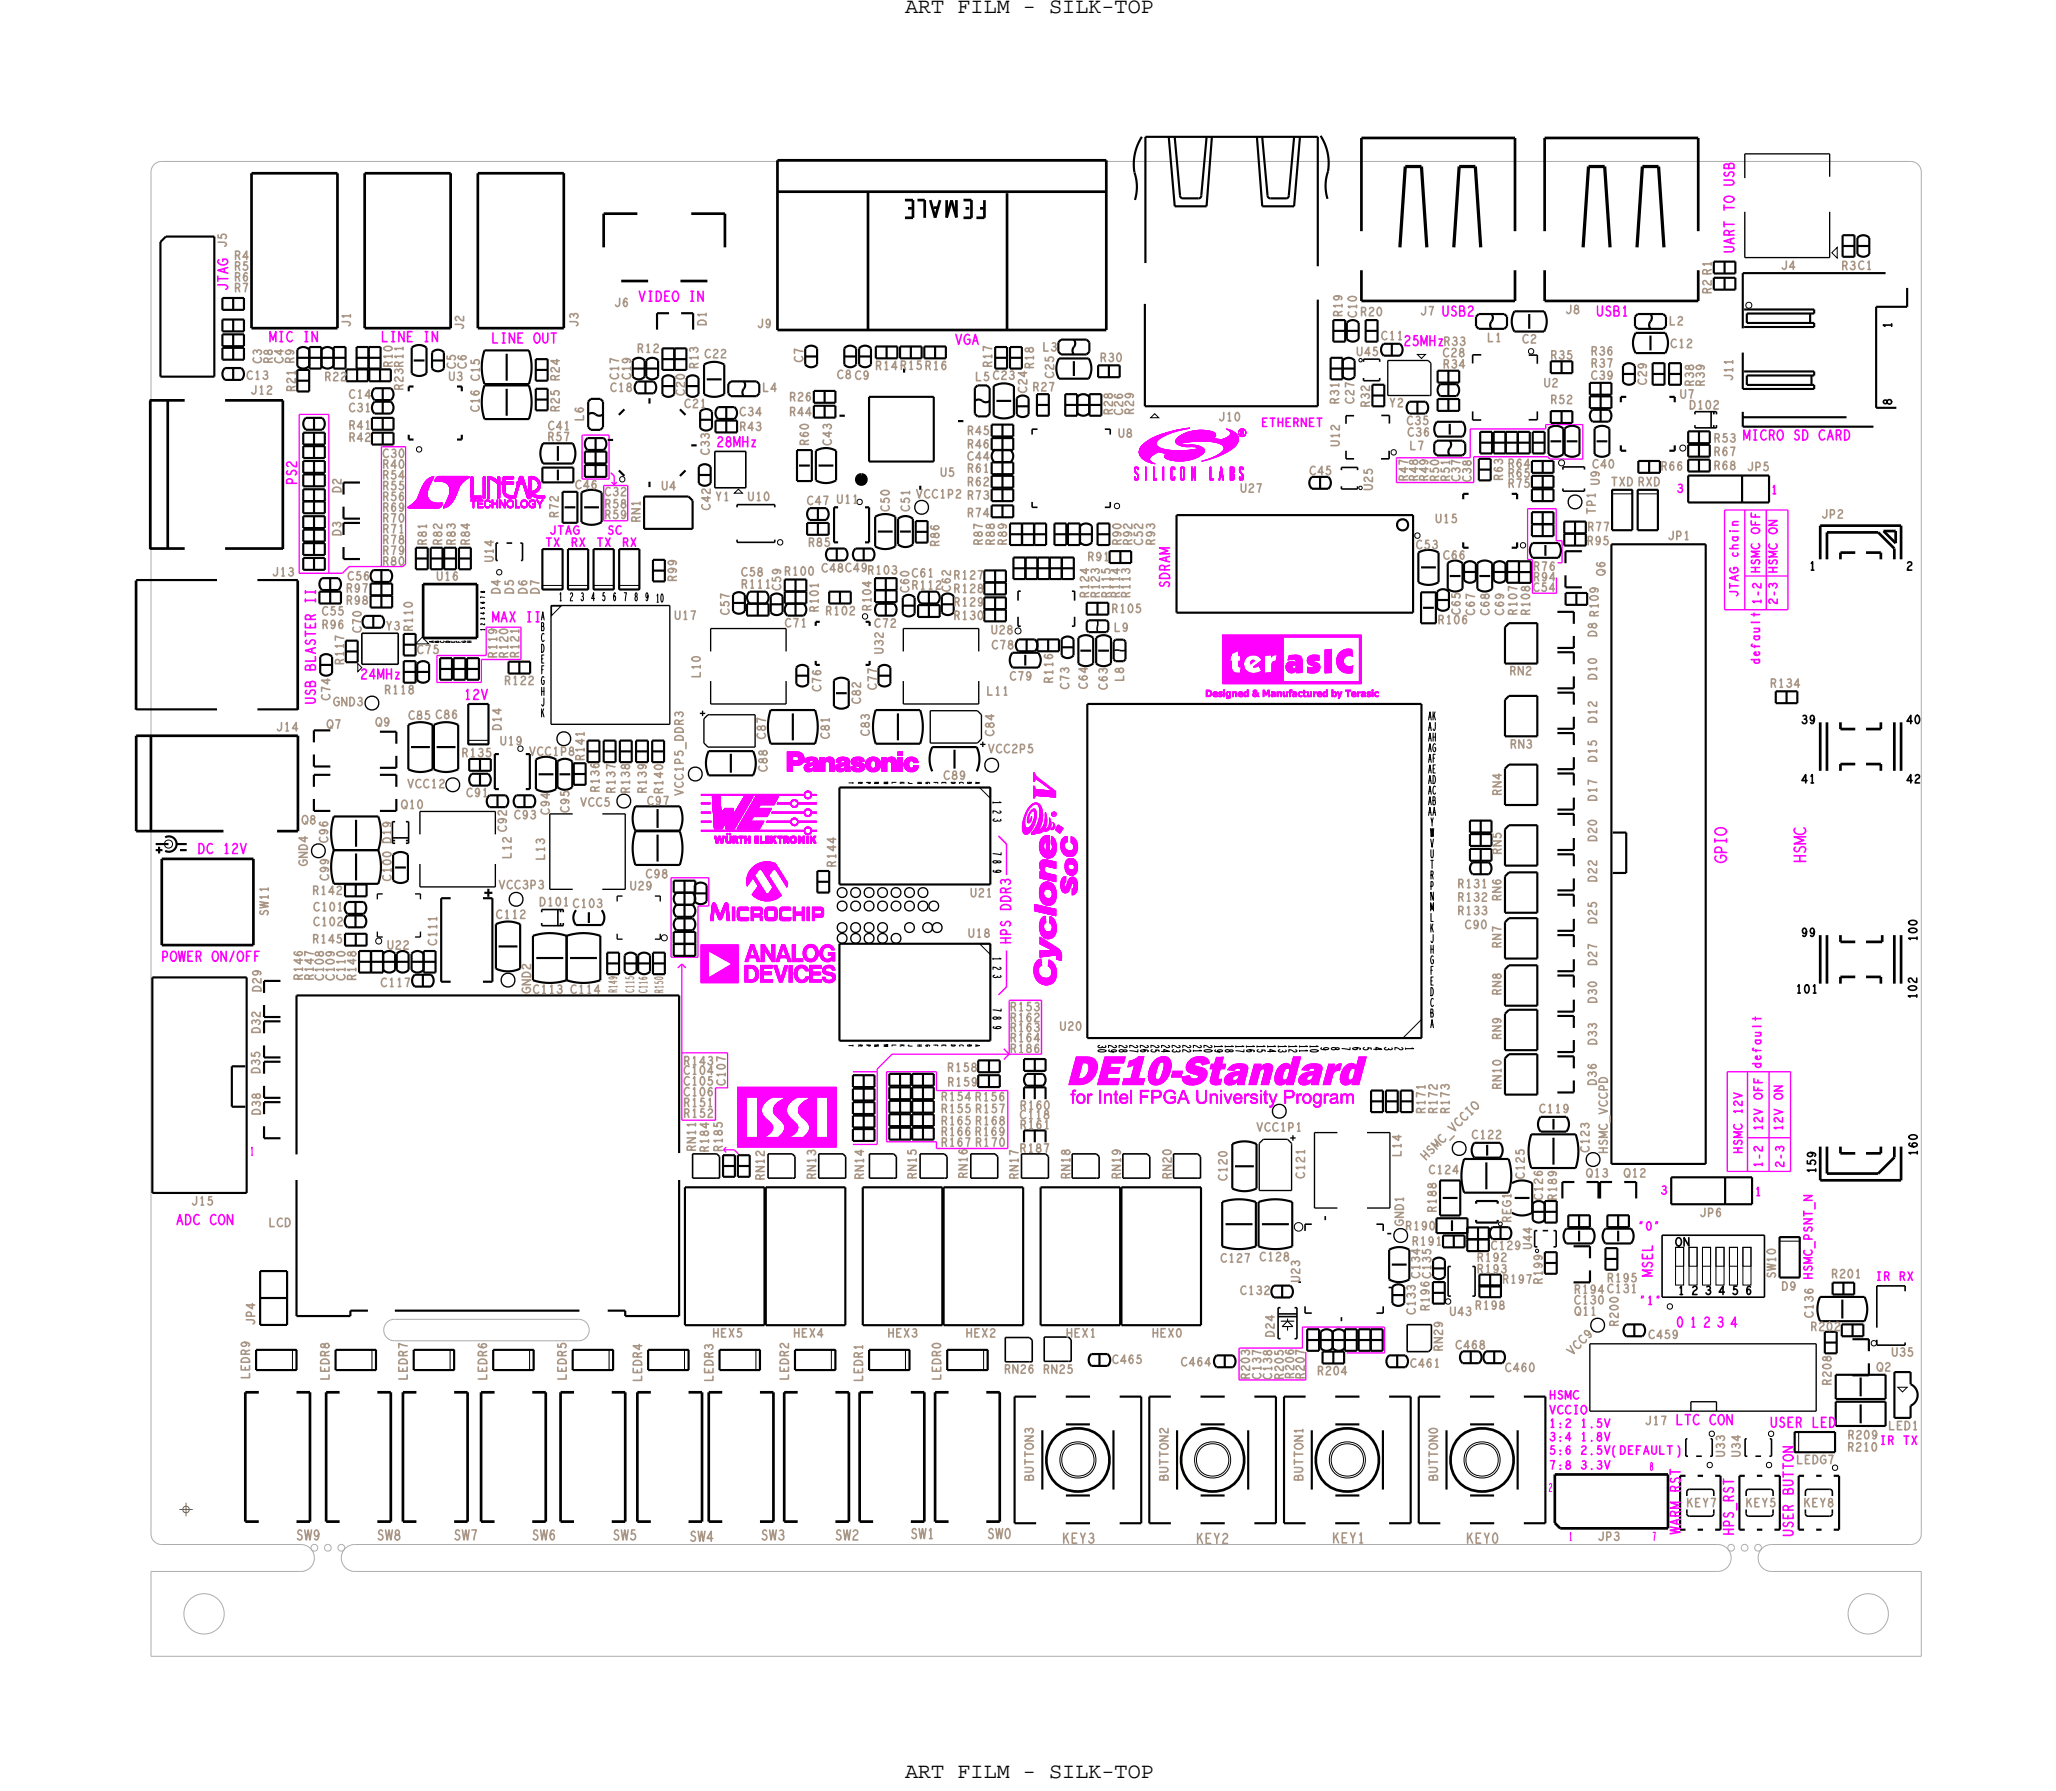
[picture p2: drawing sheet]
<svg xmlns="http://www.w3.org/2000/svg" width="194mm" height="169mm" viewBox="0 0 194 169" stroke-linecap="round" stroke-linejoin="round" font-family="sans-serif">
<defs><g id="words">
<g font-size="2.1">
<text x="85.3" y="1.2">ART FILM - SILK-TOP</text>
<text x="85.3" y="167.6">ART FILM - SILK-TOP</text>
</g>
<g font-size=".9" fill="#f0f">
<text x="29.7" y="56.9" transform="rotate(-90 29.7 56.9)">II</text>
<text x="49.5" y="58.6">II</text>
<text x="159.3" y="125.1">1</text>
<text x="161.9" y="125.1">3</text>
</g>
<g font-size=".9" fill="#a99583">
<text x="100.2" y="145.5">KEY3</text>
<text x="125.6" y="145.5">KEY1</text>
</g>
<g font-size=".8" fill="#a99583">
<text x="126.5" y="29.8" transform="rotate(-90 126.5 29.8)">R19</text>
<text x="161.3" y="27.7" transform="rotate(-90 161.3 27.7)">R2 R1</text>
<text x="173.6" y="25.4">R3 C1</text>
<text x="23.3" y="35.8">C13</text>
<text x="37" y="34.6" transform="rotate(-90 37 34.6)">R10</text>
<text x="60.1" y="33.2">R12</text>
<text x="65.8" y="34.8" transform="rotate(-90 65.8 34.8)">R13</text>
<text x="82.5" y="34.9">R14 R15 R16</text>
<text x="92" y="35.9">L5 C23</text>
<text x="93.5" y="34.6" transform="rotate(-90 93.5 34.6)">R17</text>
<text x="97.4" y="34.8" transform="rotate(-90 97.4 34.8)">R18</text>
<text x="103.7" y="34.1">R30</text>
<text x="130.2" y="32">C11</text>
<text x="136.1" y="34.7">R34</text>
<text x="136.1" y="32.6">R33</text>
<text x="146.2" y="33.9">R35</text>
<text x="150" y="34.6">R37</text>
<text x="150" y="33.5">R36</text>
<text x="163.3" y="35.9" transform="rotate(-90 163.3 35.9)">J11</text>
<text x="27.8" y="36.9" transform="rotate(-90 27.8 36.9)">R21</text>
<text x="32.9" y="40.5">R41</text>
<text x="32.9" y="38.8">C31</text>
<text x="38" y="36.8" transform="rotate(-90 38 36.8)">R23R11</text>
<text x="69.7" y="40.6">R43</text>
<text x="126.2" y="38.1" transform="rotate(-90 126.2 38.1)">R31</text>
<text x="129.1" y="38.4" transform="rotate(-90 129.1 38.4)">R32</text>
<text x="159.6" y="36.4" transform="rotate(-90 159.6 36.4)">R38</text>
<text x="160.7" y="36.4" transform="rotate(-90 160.7 36.4)">R39</text>
<text x="161.6" y="41.7">R53</text>
<text x="66.9" y="42.9" transform="rotate(-90 66.9 42.9)">C33</text>
<text x="78.9" y="47.5">U11</text>
<text x="86.4" y="47">VCC1P2 R73</text>
<text x="91.2" y="44.5">R61</text>
<text x="136.6" y="45.4" transform="rotate(-90 136.6 45.4)">R51</text>
<text x="141.6" y="45.3" transform="rotate(-90 141.6 45.3)">R63</text>
<text x="32.1" y="50.5" transform="rotate(-90 32.1 50.5)">D3</text>
<text x="36.1" y="50.2">R71</text>
<text x="36.1" y="53.3">R80</text>
<text x="40.2" y="51.4" transform="rotate(-90 40.2 51.4)">R81</text>
<text x="42.9" y="51.4" transform="rotate(-90 42.9 51.4)">R83</text>
<text x="60.3" y="49.2" transform="rotate(-90 60.3 49.2)">RN1</text>
<text x="102.5" y="52.9">R91</text>
<text x="108.8" y="51.4" transform="rotate(-90 108.8 51.4)">R93</text>
<text x="25.7" y="54.3">J13</text>
<text x="38.9" y="59.5" transform="rotate(-90 38.9 59.5)">R110</text>
<text x="69.9" y="55.5">R111</text>
<text x="77.1" y="57.7" transform="rotate(-90 77.1 57.7)">R101</text>
<text x="81.8" y="54.1">R103</text>
<text x="86" y="55.5">R112</text>
<text x="89.9" y="58.4">R130</text>
<text x="103.6" y="56.4" transform="rotate(-90 103.6 56.4)">R123</text>
<text x="104.7" y="56.4" transform="rotate(-90 104.7 56.4)">R115</text>
<text x="105.5" y="56.4" transform="rotate(-90 105.5 56.4)">R114</text>
<text x="106.5" y="56.4" transform="rotate(-90 106.5 56.4)">R113</text>
<text x="32.4" y="62.7" transform="rotate(-90 32.4 62.7)">R117</text>
<text x="36.3" y="65.4">R118</text>
<text x="46.8" y="62" transform="rotate(-90 46.8 62)">R119</text>
<text x="48.9" y="62" transform="rotate(-90 48.9 62)">R121</text>
<text x="93" y="65.5">L11</text>
<text x="99.2" y="64.4" transform="rotate(-90 99.2 64.4)">R116</text>
<text x="150.5" y="60" transform="rotate(-90 150.5 60)">D8 R109</text>
<text x="166.9" y="64.8">R134</text>
<text x="43.5" y="71.4">R135</text>
<text x="55.1" y="71.7" transform="rotate(-90 55.1 71.7)">R141</text>
<text x="142.4" y="70.5">RN3</text>
<text x="37.8" y="76.2">Q10</text>
<text x="56.5" y="74.7" transform="rotate(-90 56.5 74.7)">R136</text>
<text x="58" y="74.8" transform="rotate(-90 58 74.8)">R137</text>
<text x="59.3" y="74.8" transform="rotate(-90 59.3 74.8)">R138</text>
<text x="60.9" y="74.8" transform="rotate(-90 60.9 74.8)">R139</text>
<text x="51.3" y="81.1" transform="rotate(-90 51.3 81.1)">L13</text>
<text x="137.4" y="83.7">R131</text>
<text x="41.2" y="89.1" transform="rotate(-90 41.2 89.1)">C111</text>
<text x="50.9" y="85.4">D101 C103</text>
<text x="137.4" y="85">R132</text>
<text x="137.4" y="86.2">R133</text>
<text x="50.3" y="93.7">C113</text>
<text x="95.2" y="95.3">R153</text>
<text x="64.5" y="100.4">R143</text>
<text x="95.2" y="97.3">R163</text>
<text x="150.5" y="98.5" transform="rotate(-90 150.5 98.5)">D33</text>
<text x="64.5" y="104.3">R151</text>
<text x="88.7" y="103.8">R154 R156</text>
<text x="96.2" y="106.4">R161</text>
<text x="134.3" y="105" transform="rotate(-90 134.3 105)">R171</text>
<text x="136.6" y="105" transform="rotate(-90 136.6 105)">R173</text>
<text x="65.6" y="108.5" transform="rotate(-90 65.6 108.5)">RN11</text>
<text x="76.9" y="111.2" transform="rotate(-90 76.9 111.2)">RN13</text>
<text x="134.4" y="109.4" transform="rotate(-45 134.4 109.4)">H S M C _ V C C I O</text>
<text x="149.5" y="111">Q13</text>
<text x="153.1" y="111">Q12</text>
<text x="133.1" y="117.4">R191</text>
<text x="142.4" y="115.2" transform="rotate(-90 142.4 115.2)">REG1</text>
<text x="122.5" y="120.9" transform="rotate(-90 122.5 120.9)">U23</text>
<text x="133.4" y="123.9" transform="rotate(-90 133.4 123.9)">C133</text>
<text x="134.7" y="123.6" transform="rotate(-90 134.7 123.6)">R196 C135</text>
<text x="139.3" y="120">R193</text>
<text x="148.4" y="121.9">R194 C131</text>
<text x="148.4" y="124">Q11</text>
<text x="67.2" y="130.2" transform="rotate(-90 67.2 130.2)">LEDR3</text>
<text x="81.3" y="130.2" transform="rotate(-90 81.3 130.2)">LEDR1</text>
<text x="83.7" y="126.1">HEX3</text>
<text x="100.5" y="126.1">HEX1</text>
<text x="148.2" y="127.8" transform="rotate(-45 148.2 127.8)">V C C 9</text>
<text x="162.6" y="137.4" transform="rotate(-90 162.6 137.4)">U33</text>
</g>
<g font-size=".8">
<text x="178.3" y="30.9" transform="rotate(-90 178.3 30.9)">1</text>
<text x="170.6" y="53.8">1</text>
<text x="51" y="58.5">A</text>
<text x="52.7" y="56.6">1</text>
<text x="54.7" y="56.6">3</text>
<text x="51" y="62.5">E</text>
<text x="51" y="63.5">F</text>
<text x="51" y="65.6">H</text>
<text x="51" y="67.6">K</text>
<text x="134.6" y="67.9">AK</text>
<text x="134.6" y="69.9">AH</text>
<text x="134.6" y="71.9">AF</text>
<text x="93.6" y="75.5" transform="rotate(90 93.6 75.5)">1</text>
<text x="93.6" y="77.2" transform="rotate(90 93.6 77.2)">3</text>
<text x="134.6" y="72.9">AE</text>
<text x="134.6" y="76.9">AA</text>
<text x="134.8" y="80.9">U</text>
<text x="134.8" y="82.9">R</text>
<text x="134.8" y="87.9">K</text>
<text x="134.8" y="89.9">H</text>
<text x="93.6" y="90.2" transform="rotate(90 93.6 90.2)">1</text>
<text x="93.6" y="91.9" transform="rotate(90 93.6 91.9)">3</text>
<text x="134.8" y="91.9">F</text>
<text x="134.8" y="92.9">E</text>
<text x="169.3" y="93.6">101</text>
<text x="120.5" y="98.5" transform="rotate(90 120.5 98.5)">13</text>
<text x="122.5" y="98.5" transform="rotate(90 122.5 98.5)">11</text>
<text x="130.5" y="98.7" transform="rotate(90 130.5 98.7)">3</text>
<text x="132.5" y="98.7" transform="rotate(90 132.5 98.7)">1</text>
<text x="134.8" y="96.9">A</text>
<text x="158.2" y="122.1">1</text>
<text x="160.7" y="122.1">3</text>
</g>
<g font-size=".8" fill="#f0f">
<text x="118.9" y="40.2">ETHERNET</text>
<text x="158.1" y="46.4">3</text>
<text x="167" y="46.6">1</text>
<text x="163.8" y="52.6" transform="rotate(-90 163.8 52.6)">chain</text>
<text x="165.9" y="50.3" transform="rotate(-90 165.9 50.3)">OFF</text>
<text x="166" y="57" transform="rotate(-90 166 57)">1-2</text>
<text x="167.5" y="57" transform="rotate(-90 167.5 57)">2-3</text>
<text x="165.9" y="62.7" transform="rotate(-90 165.9 62.7)">default</text>
<text x="166" y="100.8" transform="rotate(-90 166 100.8)">default</text>
<text x="166.1" y="103.7" transform="rotate(-90 166.1 103.7)">OFF</text>
<text x="23.6" y="108.9">1</text>
<text x="156.6" y="112.6">3</text>
<text x="165.5" y="112.7">1</text>
<text x="166.1" y="110.1" transform="rotate(-90 166.1 110.1)">1-2</text>
<text x="168.2" y="110.1" transform="rotate(-90 168.2 110.1)">2-3</text>
<text x="176.8" y="120.7">IR</text>
<text x="146.1" y="135.8">3:4</text>
<text x="146.1" y="134.6">1:2</text>
<text x="146.1" y="137.1">5:6</text>
<text x="177.2" y="136.2">IR</text>
<text x="146.1" y="138.5">7:8</text>
<text x="149" y="138.5">3.3V</text>
<text x="147.9" y="145.2">1</text>
</g>
<g font-size=".4">
<text x="45.7" y="59.4" transform="rotate(-90 45.7 59.4)">1</text>
<text x="45.7" y="58.4" transform="rotate(-90 45.7 58.4)">3</text>
<text x="40.9" y="60.6" transform="rotate(-90 40.9 60.6)">A</text>
<text x="42.9" y="60.6" transform="rotate(-90 42.9 60.6)">E</text>
<text x="43.4" y="60.6" transform="rotate(-90 43.4 60.6)">F</text>
<text x="44.4" y="60.6" transform="rotate(-90 44.4 60.6)">H</text>
<text x="80.9" y="73.7" transform="rotate(90 80.9 73.7)">R</text>
<text x="84.8" y="73.7" transform="rotate(90 84.8 73.7)">K</text>
<text x="86.5" y="73.7" transform="rotate(90 86.5 73.7)">H</text>
<text x="88" y="73.7" transform="rotate(90 88 73.7)">F</text>
<text x="88.8" y="73.7" transform="rotate(90 88.8 73.7)">E</text>
<text x="92" y="73.7" transform="rotate(90 92 73.7)">A</text>
<text x="80.9" y="98.5" transform="rotate(90 80.9 98.5)">R</text>
<text x="84.8" y="98.5" transform="rotate(90 84.8 98.5)">K</text>
<text x="86.5" y="98.5" transform="rotate(90 86.5 98.5)">H</text>
<text x="88" y="98.5" transform="rotate(90 88 98.5)">F</text>
<text x="88.8" y="98.5" transform="rotate(90 88.8 98.5)">E</text>
<text x="92" y="98.5" transform="rotate(90 92 98.5)">A</text>
</g>
</g></defs>
<!-- layer: Board Outline -->
<g fill="none" stroke="#acacac" stroke-width=".09">
<path d="M14.2 16.2v128.4zM15.2 15.2a1 1 0 0 0-1 1M15.2 15.2h164.9zM180.1 15.2a1 1 0 0 1 1 1M181.1 16.2v128.4zM37.2 126.4h17.3zM37.2 124.4h17.3zM37.2 124.4a1.01 1.01 0 0 0-1 1 1.01 1.01 0 0 0 1 1M54.5 124.4a1.01 1.01 0 0 1 1 1 1.01 1.01 0 0 1-1 1M14.2 156.2h166.9zM14.2 148.2h14.2zM14.2 148.2v8z"/>
<path d="M14.2 144.6a1 1 0 0 0 1 1M15.2 145.6h13.2zM21.1 152.2a1.9 1.9 0 0 0-2.8-1.7 1.9 1.9 0 0 0-.1 3.3 1.9 1.9 0 0 0 2.9-1.5v-.1M28.4 145.6a1.27 1.27 0 0 1 1.2 1.3 1.27 1.27 0 0 1-1.2 1.3M33.4 145.6h128.5zM33.4 145.6a1.27 1.27 0 0 0-1.2 1.3 1.27 1.27 0 0 0 1.2 1.3M33.4 148.2h128.5zM161.9 145.6a1.27 1.27 0 0 1 1.3 1.3 1.27 1.27 0 0 1-1.3 1.3M167 148.2h14.1zM167 145.6a1.27 1.27 0 0 0-1.3 1.3 1.27 1.27 0 0 0 1.3 1.3M167 145.6h13.1zM181.1 148.2v8z"/>
<path d="M181.1 144.6a1 1 0 0 1-1 1"/>
<circle cx="29.6" cy="145.9" r=".32"/>
<circle cx="30.9" cy="145.9" r=".32"/>
<circle cx="32.2" cy="145.9" r=".32"/>
<circle cx="163.2" cy="145.9" r=".32"/>
<circle cx="164.5" cy="145.9" r=".32"/>
<circle cx="165.7" cy="145.9" r=".32"/>
<circle cx="176.1" cy="152.2" r="1.9"/>
</g>
<g fill="none" stroke="#f0f" stroke-width=".13">
<path d="M28.2 39.1v15zM28.2 39.1h2.8zM31 39.1v15zM28.2 54.1h2.8zM31 54.1h1.3zM32.3 54.1l.6-.7zM32.9 53.4h3.1zM36 42.1h.1zM36 42.1v11.3zM36 53.4h2zM36.1 42.1h2.1zM38.2 42.1v11.1z"/>
<path d="M45.8 59.1v2.7zM45.8 59.1h3.3zM49.1 59.1v3.1zM54.9 45.2h2.5zM54.9 41h.1zM54.9 41v4.2zM55 41h2.4zM56.9 45.8h2.3zM56.9 45.8v.1zM56.9 49.1h2.3zM56.9 45.9v3.2zM57.4 41v4.2z"/>
<path d="M57.6 44.6l.3 .3zM57.6 45.4l.3 .3zM57.9 45.7l.3-.3zM57.9 44.9v.8zM59.2 45.8v3.3zM131.6 43.2h7zM131.6 43.2v.1zM131.6 45.5h7.3zM131.6 43.3v2.2zM138.6 40.4v2.8zM138.6 40.4h7.1zM138.9 43.1h7z"/>
<path d="M138.9 43.1v2.4zM144 48h2.7zM144 52.8h.5zM144 48v4.8zM144.5 55.9h2.2zM144.5 52.8v3.1zM145.7 40v.4zM145.7 40h3.5zM145.9 43.1l.2 .2zM146.1 43.3h3.1zM146.7 48v3zM146.7 51h.6z"/>
<path d="M146.7 54.5v1.4zM146.8 53.1h.5zM147.3 51v2.1zM149.2 40v3.3zM162.6 48.1v9.4zM162.6 57.5h5.9zM162.6 48.1h5.9zM164.5 54.3h4zM164.5 48.1v9.4zM166.5 48.1v9.4zM168.5 48.1v9.4zM41.2 61.8h4.6z"/>
<path d="M41.2 61.8v.3zM41.2 64.3h4.2zM41.2 62.1v2.2zM45.4 62.2h3.7zM45.4 62.2v2.1zM63.3 82.8h3.5zM63.3 82.8v7.4zM63.3 90.2h2.5zM64.3 90.9l.4 .4zM64.3 90.9l-.4 .4zM64.3 90.9v8.4zM64.3 99.3h.2z"/>
<path d="M64.3 99.3v6.3zM64.5 99.3h4.1zM65.8 85.4h1zM65.8 85.4v4.8zM66.8 82.8v2.6zM68.6 99.3v3.3zM84.1 99.4h11zM94.6 98.9l.5 .5zM95.1 94.3h3.1zM95.1 94.3v.1zM95.1 99.4h3.1zM95.1 94.4v5z"/>
<path d="M95.1 99.4l-.5 .5zM98.2 94.3v5.1zM64.3 105.6h3.1zM67.4 102.6v3zM67.4 102.6h1.2zM68.2 108.4l.3 .3zM68.2 108.4l.3-.2zM68.2 108.4h1zM69.2 108.4l.4 .4zM80.4 107.9h2.3zM80.4 101h2.3zM82.7 100.8l1.4-1.4z"/>
<path d="M82.7 100.8v.2zM82.7 101v6.9zM83.6 101v.2zM83.6 107.6h4.7zM83.6 101.2v6.4zM83.6 101h4.7zM88.3 101v1.8zM88.3 108.3h6.7zM88.3 107.6v.7zM88.3 102.8h6.7zM95 102.8v5.5zM162.8 101h6z"/>
<path d="M162.8 101v9.4zM162.8 110.4h6zM164.7 107.3h4.1zM164.7 101v9.4zM166.8 101v9.4zM168.8 101v9.4zM116.8 127.1h6zM116.8 130.1h6.3zM116.8 127.1v3zM122.8 125.1h7.7zM122.8 125.1v2zM123.1 127.5v2.6z"/>
<path d="M126.9 127.6h3.6zM130.5 125.1v2.5z"/>
</g>
<g fill="none" stroke="#f0f" stroke-width=".09">
<path d="M38.4 47.9h3.1zM38.4 47.8h3.1zM38.4 47.9h3zM38.4 47.8h3.2zM38.5 47.9h2.9zM38.5 47.8h3.1zM38.5 47.7h3.1zM38.6 47.7h3zM38.6 47.9h2.7zM38.6 47.7h3.1zM38.7 47.7h3zM38.7 47.6h3z"/>
<path d="M38.8 47.6h2.9zM38.8 47.5h2.9zM38.9 47.5h2.8zM38.9 47.4h2.8zM39 47.4h2.7zM39 47.4h2.2zM39 47.4h2.1zM39 47.4h2zM39 47.4h1.9zM39 47.4h1.8zM39 47.3h1.8zM39.1 47.3h1.7z"/>
<path d="M39.1 47.3h1.6zM39.1 47.3h1.5zM39.1 47.2h1.5zM39.2 47.2h1.4zM39.2 47.2h1.3zM39.2 47.1h1.3zM39.3 47.1h1.2zM39.3 47.1h1.1zM39.3 47h1.1zM39.3 46.9h1.1zM39.4 46.9h1zM39.4 46.9h.9z"/>
<path d="M39.4 46.8h.9zM39.4 46.7h.9zM39.5 46.7h.8zM39.5 46.6h.8zM39.5 46.5h.8zM39.5 46.4h.8zM39.6 46.4h.7zM39.6 46.3h.7zM39.6 46.3h.8zM39.6 46.2h.8zM39.7 46.2h.7zM39.7 46.1h.7z"/>
<path d="M39.7 46h.7zM39.7 45.9h.8zM39.8 45.9h.7zM39.8 45.8h.7zM39.9 45.8h.6zM39.9 45.7h.6zM39.9 45.7h.7zM39.9 45.6h.7zM40 45.6h.6zM40 45.5h.6zM40 45.5h.7zM40.1 45.4h.6z"/>
<path d="M40.1 45.3h.6zM40.2 45.3h.5zM40.2 45.3h.6zM40.2 45.2h.6zM40.3 45.2h.5zM40.4 45.1h.4zM40.4 45.1h.5zM40.5 45.1h.4zM40.5 45h.4zM40.6 45h.3zM40.7 45h.2zM40.8 44.9h.1z"/>
<path d="M41 45.3h2.8zM41 45.4h2.7zM41 45.4h2.8zM41 45.3h2.9zM41 45.4h.2zM41 45.2h2.9zM41 45.4h.1zM41 45.2h3zM41 45.4h.1M41 45.1h3zM41 45.1h3.1zM41.1 45.1h3z"/>
<path d="M41.1 45.1h3.1zM41.1 45h3.1zM41.1 45h3.2zM41.2 45h3.1zM41.2 44.9h3.1zM41.3 44.9h2.9zM41.3 44.9h2.8zM41.4 47.4h.3zM41.5 47.4h.2zM41.6 47.4h.1zM41.6 45.4h2.1zM41.7 45.4h2z"/>
<path d="M41.8 45.4h1.9zM41.8 47.9h.1zM41.8 47.9h.2zM41.8 47.8h.2zM41.8 47.8h.3zM41.8 47.9h.1M41.8 47.8h.4zM41.8 47.7h.4zM41.8 47.7h.5zM41.9 47.7h.4zM41.9 47.7h.5zM41.9 45.5h1.8z"/>
<path d="M41.9 47.6h.5zM41.9 45.5h1.7zM41.9 47.6h.6zM41.9 47.5h.6zM42 47.5h.5zM42 45.5h1.6zM42 47.5h.6zM42 47.4h.6zM42 47.4h.7zM42 47.3h.7zM42.1 47.3h.6zM42.1 45.5h1.5z"/>
<path d="M42.1 45.6h1.5zM42.1 47.2h.6zM42.1 47.2h.7zM42.1 45.6h1.4zM42.1 47.1h.7zM42.2 47.1h.6zM42.2 45.6h1.3zM42.2 47h.7zM42.2 45.7h1.3zM42.2 46.9h.7zM42.2 45.7h1.2zM42.2 46.8h.7z"/>
<path d="M42.3 46.8h.6zM42.3 46.8h.7zM42.3 45.8h1.1zM42.3 46.7h.7zM42.3 45.9h1.1zM42.3 45.9h1zM42.3 46.6h.7zM42.3 46.6h.8zM42.3 46.5h.8zM42.3 46h1zM42.4 46.5h.7zM42.4 46h.9z"/>
<path d="M42.4 46.4h.7zM42.4 46.4h.8zM42.4 46.3h.8zM42.4 46.1h.9zM42.4 46.2h.8zM42.4 46.1h.8zM44.3 47.2h.6zM44.3 47.1h.6zM44.4 45.4h.2zM44.4 45.3h.2zM44.4 45.2h.2zM44.4 45.1h.2z"/>
<path d="M44.4 45h.2zM44.4 46.9h1.1zM44.4 46.8h1.1zM44.4 46.8h1zM44.4 46.8h.2zM44.4 46.7h.2zM44.4 46.6h.2zM44.4 46.5h.2zM44.4 46.4h.2zM44.4 46.3h.2zM44.4 46.2h.2zM44.4 46.1h.2z"/>
<path d="M44.4 46h.2zM44.4 45.9h.2zM44.4 45.8h.2zM44.4 45.7h.2zM44.4 45.6h.2zM44.4 45.5h.2zM44.4 46.9h1zM44.4 47h1zM44.4 44.9h.2zM44.4 44.9h.1zM44.5 44.9h.1M44.5 47h.9z"/>
<path d="M44.6 47.9h.1zM44.6 47.8h.1zM44.6 47.7h.1zM44.6 47.6h.1zM44.6 47.5h.1zM44.6 47.4h.1zM44.6 47.3h.1zM44.6 47.2h.1zM45 47.9h.6zM45 47.8h.6zM45 47.8h.1zM45 47.7h.1z"/>
<path d="M45 47.6h.1zM45 47.5h.5zM45 47.4h.5zM45 47.4h.1zM45 47.3h.1zM45 47.2h.1zM45 47.2h.5zM45 47.1h.5zM45.5 45.4h.3zM45.5 45.3h.3zM45.5 45.2h.3zM45.5 45.1h.3z"/>
<path d="M45.5 45h.3zM45.5 46.9h.3zM45.5 46.8h.3zM45.5 46.7h.3zM45.5 46.6h.3zM45.5 46.5h.3zM45.5 46.4h.3zM45.5 46.3h.3zM45.5 46.2h.3zM45.5 46.1h.3zM45.5 46h.3zM45.5 45.9h.3z"/>
<path d="M45.5 45.8h.3zM45.5 45.7h.3zM45.5 45.6h.3zM45.5 45.5h.3zM45.5 47h.3zM45.5 45h.2zM45.5 47h.2zM45.6 45h.1zM45.6 47h.1zM45.6 44.9h.1zM45.6 47.6h.2zM45.6 47.6h.1z"/>
<path d="M45.6 47.5h.1zM45.6 47.4h.2zM45.6 47.7h.2zM45.6 47.3h.2zM45.7 47.7h.1zM45.7 47.3h.1zM45.7 47.8h.2zM45.7 47.3h.2zM45.7 47.2h.2zM45.7 47.8h.5zM45.7 47.2h.3zM45.7 47.2h.5z"/>
<path d="M45.8 47.8h.4zM45.8 47.2h.4zM45.8 47.9h.3zM45.8 47.2h.3zM45.8 47.1h.3zM45.9 47.1h.2zM45.9 47.9h.1zM45.9 47.1h.1zM45.9 45.4h.3zM45.9 45.3h.3zM45.9 45.2h.3zM45.9 45.2h.9z"/>
<path d="M45.9 45.2h.8zM45.9 45.1h.8zM45.9 45.1h.7zM45.9 45.1h.6zM45.9 45h.6zM45.9 46.9h.3zM45.9 46.8h.3zM45.9 46.7h.3zM45.9 46.6h.3zM45.9 46.5h.3zM45.9 46.4h.3zM45.9 46.3h.3z"/>
<path d="M45.9 46.2h.3zM45.9 46.1h.3zM45.9 46h.3zM45.9 45.9h.3zM45.9 45.8h.3zM45.9 45.7h.3zM45.9 45.6h.3zM45.9 45.5h.3zM45.9 45h.5zM45.9 47h.3zM45.9 45h.4zM45.9 47.1h.1"/>
<path d="M45.9 47h.2zM46 45h.3zM46 47h.1zM46 44.9h.3zM46 47.2h.2zM46 44.9h.2zM46 47.8h.2zM46 47.3h.2zM46.1 47.8h.1zM46.1 47.3h.1zM46.1 47.7h.1zM46.1 47.7h.2z"/>
<path d="M46.1 47.3h.2zM46.1 47.4h.1zM46.1 47.4h.2zM46.1 47.4h.1M46.1 47.6h.2zM46.2 47.6h.1M46.2 45.2h.6zM46.3 45.2h.5zM46.4 45.2h.4zM46.4 47.9h.1zM46.4 47.8h.1zM46.4 47.7h.1z"/>
<path d="M46.4 47.6h.1zM46.4 47.5h.1zM46.4 47.5h.6zM46.4 47.4h.6zM46.4 47.4h.1zM46.4 47.3h.1zM46.4 47.2h.1zM46.4 47.1h.1zM46.4 45.3h.5zM46.4 45.3h.7zM46.5 45.3h.6zM46.5 45.4h.6z"/>
<path d="M46.6 45.4h.5zM46.7 45.4h.4zM46.7 45.5h.4zM46.8 45.5h.3zM46.8 45.6h.3zM46.8 47.9h.2zM46.8 47.8h.2zM46.8 47.7h.2zM46.8 47.6h.2zM46.8 47.5h.2zM46.8 47.4h.2zM46.8 47.3h.2z"/>
<path d="M46.8 47.2h.2zM46.8 47.1h.2zM46.9 45.6h.2zM46.9 45.3h.2zM46.9 45.2h.2zM46.9 45.1h.2zM46.9 45h.2zM46.9 46.9h.2zM46.9 46.8h.2zM46.9 46.7h.2zM46.9 46.6h.2zM46.9 46.5h.2z"/>
<path d="M46.9 46.4h.2zM46.9 46.3h.2zM46.9 46.2h.2zM46.9 46.1h.2zM46.9 46h.2zM46.9 45.9h.2zM46.9 45.8h.2zM46.9 45.7h.2zM46.9 47h.2zM46.9 44.9h.2zM47 44.9h.1zM47 47h.1z"/>
<path d="M47 47h.1M47.1 47.9h.1zM47.1 47.8h.1zM47.1 47.7h.1zM47.1 47.6h.1zM47.1 47.5h.1zM47.1 47.4h.1zM47.1 47.4h.2zM47.1 47.3h.2zM47.1 47.2h.2zM47.1 47.2h.1zM47.1 47.1h.1z"/>
<path d="M47.2 47.4h.2zM47.2 47.4h.1zM47.2 45.6h1.3zM47.2 45.5h1.3zM47.2 45.6h1.2zM47.2 45.5h1.2zM47.3 47.5h.1zM47.3 45.6h1.1zM47.3 45.5h1.1zM47.3 45.7h1.1zM47.3 45.4h1.1zM47.3 47.5h.2z"/>
<path d="M47.3 47.6h.2zM47.4 47.6h.1zM47.4 45.7h.9zM47.4 47.7h.3zM47.4 45.4h.3zM47.4 45.3h.3zM47.4 45.2h.3zM47.4 45.2h1zM47.4 45.1h1zM47.4 45.1h1.1zM47.4 45h1.1zM47.4 46.4h.3z"/>
<path d="M47.4 46.3h.3zM47.4 46.2h.3zM47.4 46.1h.3zM47.4 46h.3zM47.4 45.9h.3zM47.4 45.8h.3zM47.4 45.7h.3zM47.4 46.5h.3zM47.4 45h1zM47.4 46.6h.3zM47.4 44.9h1zM47.4 46.6h.4z"/>
<path d="M47.4 47.8h.3zM47.5 44.9h.9zM47.5 47.8h.2zM47.5 46.6h.3zM47.5 46.6h.4zM47.5 46.7h.4zM47.5 46.7h.5zM47.5 47.9h.2zM47.5 46.7h.6zM47.5 47.6h.2zM47.5 47.5h.2zM47.5 47.4h.2z"/>
<path d="M47.5 47.3h.2zM47.5 47.2h.2zM47.5 47.1h.2zM47.6 46.7h.6zM47.6 46.8h.8zM47.6 46.8h1.1zM47.7 46.8h1zM47.7 46.9h1zM47.8 47.5h.1zM47.8 46.9h.9zM47.8 47.6h.1zM47.8 47.4h.1z"/>
<path d="M47.8 47.7h.1zM47.8 47.3h.1zM47.8 47.7h.2zM47.8 47.3h.2zM47.8 47.8h.2zM47.8 46.9h.8zM47.8 47.2h.2zM47.8 47.8h.6zM47.8 47.2h.3zM47.8 47.2h.6zM47.9 47.8h.5zM47.9 47.2h.5z"/>
<path d="M47.9 46.9h.7zM47.9 47.8h.4zM47.9 47.2h.4zM47.9 47h.7zM47.9 47.9h.4zM48 47.9h.3zM48 47h.6zM48 47.9h.2zM48 47.1h.2zM48.1 47.1h.1M48.1 47h.5zM48.1 47.2h.3z"/>
<path d="M48.2 47.8h.2zM48.2 47.2h.2zM48.2 47h.4zM48.2 47.3h.2zM48.2 47.7h.2zM48.3 47.7h.1zM48.3 47.3h.1zM48.3 47h.3zM48.3 47.4h.1zM48.3 47.6h.1zM48.3 44.9h.1M48.3 47.6h.2z"/>
<path d="M48.3 47.4h.2zM48.3 47.5h.2zM48.4 46.8h.3zM48.4 46.7h.3zM48.4 47h.1zM48.5 46.7h.2zM48.5 46.6h.2zM48.5 46.6h.3zM48.5 46.5h.3zM48.5 46.4h.3zM48.6 47.9h.4zM48.6 47.8h.4z"/>
<path d="M48.6 47.8h.1zM48.6 47.7h.1zM48.6 47.6h.1zM48.6 47.5h.1zM48.6 47.4h.1zM48.6 47.3h.1zM48.6 47.2h.1zM48.6 47.1h.1zM48.6 46.3h.2zM48.6 46.2h.2zM48.6 46.2h.3zM48.6 46.1h.3z"/>
<path d="M48.6 46h.3zM48.7 46h.2zM48.7 45.9h.2zM48.7 45.9h.3zM48.7 45.6h.8zM48.7 45.5h.8zM48.7 45.8h.3zM48.7 45.7h.3zM48.7 45.7h.8zM48.7 45.4h.8zM48.7 45.7h.9zM48.8 45.4h.7z"/>
<path d="M48.8 45.4h.3zM48.8 45.3h.3zM48.9 45.3h.2zM48.9 45.2h.2zM48.9 45.2h.5zM48.9 45.1h.5zM48.9 45h.5zM48.9 45h.4zM49 45h.3zM49 44.9h.3zM49 44.9h.2zM49.1 47.5h.1z"/>
<path d="M49.1 47.6h.1zM49.1 47.4h.1zM49.1 47.7h.1zM49.1 47.3h.1zM49.1 47.7h.2zM49.1 47.3h.2zM49.1 47.8h.2zM49.1 45.3h.3zM49.1 45.2h.3zM49.1 47.8h.3zM49.1 47.2h.3zM49.2 45.3h.2z"/>
<path d="M49.2 47.8h.5zM49.2 47.2h.2zM49.2 47.2h.5zM49.2 45.4h.2zM49.2 45.4h.3zM49.2 47.8h.4zM49.2 47.2h.4zM49.2 47.9h.4zM49.3 47.9h.3zM49.3 47.2h.3zM49.3 47.9h.2zM49.3 47.1h.2z"/>
<path d="M49.3 45.7h.3zM49.3 45.8h.3zM49.3 45.9h.3zM49.4 45.9h.2zM49.4 46h.2zM49.4 46h.3zM49.4 47.1h.1M49.4 46.1h.3zM49.4 47.2h.3zM49.4 46.2h.3zM49.5 46.2h.2zM49.5 46.3h.2z"/>
<path d="M49.5 47.8h.2zM49.5 47.2h.2zM49.5 46.3h.3zM49.5 47.3h.2zM49.5 46.4h.3zM49.5 46.5h.3zM49.5 46.5h1zM49.5 47.7h.2zM49.5 46.5h.9zM49.5 46.5h.8zM49.6 47.7h.1zM49.6 47.3h.1z"/>
<path d="M49.6 46.6h.7zM49.6 46.5h.7zM49.6 46.6h.8zM49.6 46.6h.9zM49.6 46.7h.9zM49.6 46.7h1zM49.6 47.4h.1zM49.6 46.7h1.1zM49.6 47.6h.1zM49.6 46.7h.5zM49.6 46.7h1.2zM49.6 47.6h.2z"/>
<path d="M49.6 47.4h.2zM49.6 46.8h.5zM49.6 47.5h.2zM49.7 46.9h.4zM49.7 46.8h.4zM49.7 47h.4zM49.7 47h.3zM49.7 47h.2zM49.8 47h.1zM49.8 47h.1M49.8 45.4h.3zM49.8 45.3h.3z"/>
<path d="M49.8 45.2h.3zM49.8 45.1h.3zM49.8 45.1h.9zM49.8 45.1h.8zM49.8 45h.8zM49.8 45h.7zM49.8 46.5h.7zM49.8 46.4h.7zM49.8 46.4h.8zM49.8 46.4h.9zM49.8 46.3h.9zM49.8 46.3h.3z"/>
<path d="M49.8 46.2h.3zM49.8 46.1h.3zM49.8 46h.3zM49.8 45.9h.3zM49.8 45.8h.3zM49.8 45.7h.3zM49.8 45.6h.3zM49.8 45.5h.3zM49.8 45h.6zM49.8 47.6h.2zM49.8 47.5h.2zM49.8 47.4h.2z"/>
<path d="M49.8 47.7h.2zM49.9 45h.4zM49.9 47.7h.1zM49.9 47.4h.1zM49.9 44.9h.4zM49.9 47.3h.1zM49.9 44.9h.3zM49.9 47.7h.2zM49.9 47.3h.2zM49.9 47h.1zM49.9 47.8h.2zM49.9 47.2h.2z"/>
<path d="M49.9 47.8h.6zM49.9 47.2h.3zM49.9 47.2h.6zM49.9 47.2h.5zM50 47.8h.5zM50 47.2h.4zM50 47.8h.4zM50 44.9h.1zM50 47.9h.4zM50.1 47.1h.2zM50.1 47.9h.2zM50.1 46.7h1.2z"/>
<path d="M50.1 45.1h.6zM50.1 46.3h.6zM50.1 46.8h1.2zM50.2 46.8h1.2zM50.2 47.1h.1M50.2 45.2h.5zM50.2 46.3h.5zM50.2 47.6h.3zM50.2 47.5h.3zM50.2 47.2h.3zM50.3 47.8h.2zM50.3 47.2h.2z"/>
<path d="M50.3 46.3h.4zM50.3 46.8h1.1zM50.3 45.2h.4zM50.3 47.3h.2zM50.3 46.3h.5zM50.3 45.2h.5zM50.3 47.7h.2zM50.3 46.9h1.1zM50.4 45.2h.4zM50.4 47.7h.1zM50.4 47.3h.1zM50.4 46.3h.4z"/>
<path d="M50.4 46.9h1zM50.4 46.2h.4zM50.4 47.4h.1zM50.4 47.4h.1M50.4 47.6h.1zM50.4 45.3h.4zM50.5 45.3h.3zM50.5 46.9h.9zM50.5 46.2h.3zM50.5 46.2h.4zM50.5 45.3h.4zM50.5 46.1h.4z"/>
<path d="M50.5 47.1h.2zM50.5 47.2h.2zM50.6 45.3h.3zM50.6 47.2h.1zM50.6 46.1h.3zM50.6 45.4h.3zM50.6 46.9h.8zM50.6 47h.8zM50.6 47.2h.2zM50.6 47.3h.2zM50.6 47h.7zM50.6 46h.3z"/>
<path d="M50.6 45.5h.3zM50.7 47.3h.1zM50.7 46h.2zM50.7 45.5h.2zM50.7 46h.3zM50.7 45.9h.3zM50.7 45.5h.3zM50.7 47.4h.1zM50.7 47h.6zM50.7 45.6h.3zM50.7 47.4h.2zM50.7 45.8h.3z"/>
<path d="M50.7 45.7h.3zM50.7 47.5h.3zM50.8 47.5h.2zM50.8 47h.5zM50.8 47.6h.2zM50.8 47.9h.1zM50.8 47.8h.1zM50.8 47.7h.1zM50.8 47.6h.1zM50.9 47.4h.1zM50.9 47.4h.2zM51 47.3h.1z"/>
<path d="M51 47.3h.2zM51 47.2h.2zM51.1 47.2h.1zM51.1 47.1h.1zM51.2 46.7h.1zM106.9 45.2h.4zM106.9 45.1h.4zM106.9 45.1h.2zM106.9 45h.2zM106.9 44.4h.2zM106.9 44.3h.2zM106.9 44.2h.2z"/>
<path d="M106.9 44.1h.4zM106.9 45h.1zM106.9 44.5h.2zM107 45.2h.3zM107 44.5h.1zM107 44.1h.3zM107 45.3h.3zM107 44h.3zM107 44.5h.2zM107 44.6h.2zM107 45.3h.2zM107 44h.2z"/>
<path d="M107.1 44.6h.1zM107.1 44.7h.1zM107.1 44.7h.2zM107.2 44.7h.1zM107.2 44.8h.1zM107.2 45.1h.1zM107.2 45h.1zM107.2 44.9h.1zM107.2 44.3h.1zM107.2 44.2h.1zM107.4 42.7h1.6zM107.4 42.7h1.7z"/>
<path d="M107.4 42.6h1.7zM107.4 42.6h1.8zM107.4 42.6h6.1zM107.4 42.7h1.5zM107.4 42.6h6.2zM107.4 42.5h6.2zM107.4 42.8h1.5zM107.4 42.5h3.6zM107.4 42.5h3.2zM107.4 42.5h3.1zM107.4 42.5h3zM107.4 42.8h1.4z"/>
<path d="M107.4 42.4h2.9zM107.4 42.4h2.8zM107.4 42.4h2.7zM107.4 42.4h2.6zM107.4 42.4h2.5zM107.4 42.9h1.4zM107.4 42.4h2.4zM107.4 42.9h1.3zM107.4 42.4h2.3zM107.4 42.3h2.3zM107.4 42.3h2.2zM107.4 42.3h2.1z"/>
<path d="M107.4 42.9h1.2zM107.4 43h1.2zM107.4 42.3h2zM107.5 43h1.1zM107.5 42.3h1.9zM107.5 42.2h1.9zM107.5 42.2h1.8zM107.5 43h1zM107.5 42.2h1.7zM107.5 43.1h1zM107.5 42.1h1.7zM107.6 43.1h.9z"/>
<path d="M107.6 42.1h1.6zM107.6 42.1h1.5zM107.6 43.1h.8zM107.6 43.2h.8zM107.6 42h1.5zM107.7 43.2h.7zM107.7 42h1.4zM107.7 42h1.3zM107.7 43.3h.7zM107.7 41.9h1.3zM107.8 43.3h.6zM107.8 41.9h1.2z"/>
<path d="M107.8 41.8h1.2zM107.8 43.4h.6zM107.9 41.8h1.1zM107.9 43.4h.5zM107.9 41.7h1.1zM107.9 45.3h.2zM107.9 45.2h.2zM107.9 45.1h.2zM107.9 45h.2zM107.9 44.9h.2zM107.9 44.8h.2zM107.9 44.7h.2z"/>
<path d="M107.9 44.6h.2zM107.9 44.5h.2zM107.9 44.4h.2zM107.9 44.3h.2zM107.9 44.2h.2zM107.9 44.1h.2zM107.9 44h.2zM108 41.7h1zM108 43.4h.5zM108 43.5h.5zM108.1 41.6h1zM108.1 43.5h.4z"/>
<path d="M108.2 43.5h.3zM108.2 41.6h.9zM108.2 43.5h.4zM108.2 41.5h.9zM108.2 43.6h.4zM108.3 43.6h.3zM108.3 41.5h.9zM108.4 41.4h.8zM108.4 43.6h.3zM108.4 41.4h.9zM108.5 41.4h.8zM108.5 43.6h.2z"/>
<path d="M108.5 43.7h.2zM108.5 41.3h.8zM108.6 43.7h.2zM108.6 41.3h.8zM108.7 41.3h.7zM108.7 41.3h.8zM108.7 45.3h.4zM108.7 45.2h.4zM108.7 45.1h.4zM108.7 45.1h.1zM108.7 45h.1zM108.7 44.9h.1z"/>
<path d="M108.7 44.8h.1zM108.7 44.7h.1zM108.7 44.6h.1zM108.7 44.5h.1zM108.7 44.4h.1zM108.7 44.3h.1zM108.7 44.2h.1zM108.7 44.1h.1zM108.7 44h.1zM108.7 43.7h.2zM108.7 41.2h.8zM108.8 43.7h.1z"/>
<path d="M108.8 41.2h.7zM108.8 41.2h.8zM108.9 41.2h.7zM108.9 41.1h.8zM109 41.1h.7zM109.1 41.1h.6zM109.1 41.1h.7zM109.2 41.1h.6zM109.2 41.1h.7zM109.2 41h.7zM109.2 42.6h4.3zM109.3 41h.6z"/>
<path d="M109.3 42.6h4.2zM109.3 41h.7zM109.4 42.6h4.1zM109.4 41h.6zM109.4 42.7h4.1zM109.4 41h.7zM109.5 41h.6zM109.5 40.9h.6zM109.5 42.7h4zM109.6 42.7h3.9zM109.6 40.9h.6zM109.6 45.3h.1z"/>
<path d="M109.6 45.2h.1zM109.6 45.1h.1zM109.6 45h.1zM109.6 44.9h.1zM109.6 44.8h.1zM109.6 44.7h.1zM109.6 44.6h.1zM109.6 44.5h.1zM109.6 44.4h.1zM109.6 44.3h.1zM109.6 44.2h.1zM109.6 44.1h.1z"/>
<path d="M109.6 44h.1zM109.7 42.7h3.8zM109.7 40.9h.5zM109.7 40.9h.6zM109.7 43h3.3zM109.7 43h3.4zM109.8 43.1h3.2zM109.8 43h3.3zM109.8 42.7h3.7zM109.8 43h3.4zM109.8 43.1h3.1zM109.8 42.9h3.4z"/>
<path d="M109.8 40.9h.5zM109.8 43.1h3zM109.8 40.8h.5zM109.8 43.2h3zM109.8 42.9h3.5zM109.8 42.7h3.6zM109.8 40.8h.6zM109.8 43.2h2.9zM109.8 42.8h3.6zM109.9 40.8h.5zM109.9 43.2h2.8zM109.9 42.9h3.4z"/>
<path d="M109.9 42.8h3.4zM109.9 42.8h3.5zM109.9 43.2h2.7zM109.9 40.8h.6zM110 43.3h2.6zM110 42.8h3.4zM110 40.8h.5zM110 43.3h2.5zM110 43.3h2.4zM110.1 40.8h.5zM110.1 43.3h2.3zM110.1 40.7h.5z"/>
<path d="M110.1 43.3h2.2zM110.2 40.7h.4zM110.2 43.3h2.1zM110.2 40.7h.5zM110.2 43.3h2zM110.2 43.4h2zM110.3 40.7h.4zM110.3 43.4h1.9zM110.3 40.7h.5zM110.3 43.4h1.8zM110.4 45.2h.4zM110.4 45.1h.4z"/>
<path d="M110.4 45.1h.1zM110.4 45h.1zM110.4 44.9h.1zM110.4 44.8h.1zM110.4 44.7h.1zM110.4 44.6h.1zM110.4 44.5h.1zM110.4 44.4h.1zM110.4 44.3h.1zM110.4 44.2h.1zM110.4 44.1h.4zM110.4 40.7h.4z"/>
<path d="M110.4 43.4h1.7zM110.4 45.2h.3zM110.4 44.1h.3zM110.4 40.7h.5zM110.4 45.3h.3zM110.4 44h.3zM110.4 43.4h1.6zM110.5 40.7h.4zM110.5 43.4h1.5zM110.5 40.6h.4zM110.5 45.3h.2zM110.5 44h.2z"/>
<path d="M110.5 40.6h.5zM110.6 40.6h.4zM110.6 43.4h1.3zM110.6 43.4h1.2zM110.6 40.6h.5zM110.6 45.1h.2zM110.6 45h.2zM110.6 44.3h.2zM110.6 44.2h.2zM110.7 43.4h1.1zM110.7 40.6h.4zM110.7 43.4h1z"/>
<path d="M110.7 40.6h.5zM110.8 43.5h.9zM110.8 40.6h.4zM110.8 41.7h1.4zM110.8 41.6h1.5zM110.8 41.6h1.6zM110.8 41.6h1.7zM110.8 41.6h1.8zM110.8 41.6h2zM110.8 41.6h2.1zM110.8 41.6h2.3zM110.8 41.6h5.9z"/>
<path d="M110.8 41.7h1.2zM110.8 41.7h1.3zM110.8 41.6h6zM110.8 41.5h6zM110.8 41.7h1.1zM110.8 41.7h.9zM110.8 41.7h1zM110.8 43.5h.8zM110.8 41.7h.8zM110.8 40.6h.5zM110.8 41.8h.7zM110.8 41.7h.7z"/>
<path d="M110.9 41.8h.6zM110.9 41.5h5.9zM110.9 41.4h4.2zM110.9 41.8h.5zM110.9 41.4h4.1zM110.9 40.6h.4zM110.9 41.8h.4zM110.9 41.4h4zM110.9 41.8h.3zM110.9 41.4h3.9zM110.9 41.4h3.8zM110.9 40.5h.4z"/>
<path d="M110.9 41.4h3.7zM110.9 43.5h.6zM110.9 41.3h3.6zM110.9 41.9h.5zM110.9 41.3h3.5zM110.9 40.5h.5zM110.9 41.3h3.4zM111 41.3h3.4zM111 41.9h.4zM111 40.5h.4zM111 41.9h.5zM111 41.3h3.5z"/>
<path d="M111 41.2h3.5zM111 41.9h.6zM111.1 41.9h.5zM111.1 41.2h3.4zM111.1 41.9h.6zM111.1 40.5h.4zM111.1 41.9h.7zM111.1 42h.7zM111.1 41.2h3.5zM111.1 42h.8zM111.1 42h1.5zM111.1 40.5h.5z"/>
<path d="M111.1 42h1.6zM111.1 41.1h3.5zM111.2 42h1.5zM111.2 41.1h3.4zM111.2 40.5h.4zM111.2 42h1.6zM111.2 42h1.7zM111.2 42.5h2.4zM111.3 45.2h.4zM111.3 45.1h.4zM111.3 45.1h.1zM111.3 45h.1z"/>
<path d="M111.3 44.9h.1zM111.3 44.8h.1zM111.3 44.7h.1zM111.3 44.6h.1zM111.3 44.5h.1zM111.3 44.4h.1zM111.3 44.3h.1zM111.3 44.2h.1zM111.3 44.1h.4zM111.3 41.1h3.3zM111.3 42h1.6zM111.3 40.5h.4z"/>
<path d="M111.3 45.2h.3zM111.3 44.1h.3zM111.3 41h3.3zM111.3 45.3h.3zM111.3 44h.3zM111.3 42h1.7zM111.4 40.5h.3zM111.4 41h3.2zM111.4 42.1h1.6zM111.4 45.3h.2zM111.4 44h.2zM111.4 40.5h.4z"/>
<path d="M111.4 42.1h1.7zM111.5 41h3.1zM111.5 42.1h1.6zM111.5 40.4h.4zM111.5 40.9h3.1zM111.5 45.1h.2zM111.5 45h.2zM111.5 44.9h.2zM111.5 44.8h.2zM111.5 44.7h.2zM111.5 44.6h.2zM111.5 44.5h.2z"/>
<path d="M111.5 44.4h.2zM111.5 44.3h.2zM111.5 44.2h.2zM111.6 40.9h3zM111.6 42.1h1.5zM111.6 40.4h.4zM111.6 42.1h1.6zM111.6 42.5h2zM111.7 40.9h2.9zM111.7 40.4h.3zM111.7 42.1h1.5zM111.7 40.4h.4z"/>
<path d="M111.7 40.8h2.8zM111.8 40.4h.3zM111.8 42.5h1.8zM111.8 40.8h2.7zM111.8 42.1h.4zM111.8 40.4h.4zM111.9 40.8h2.6zM111.9 42.5h1.7zM111.9 40.4h.3zM111.9 40.8h2.5zM112 40.7h2.4zM112 40.4h.2z"/>
<path d="M112 42.4h1.6zM112.1 42h.5zM112.1 40.7h2.2zM112.1 42.4h1.5zM112.1 40.4h.1M112.2 42h.3zM112.2 40.7h2zM112.2 42.4h1.4zM112.3 40.7h1.8zM112.3 42.4h1.3zM112.3 45.3h.1zM112.3 45.2h.1z"/>
<path d="M112.3 45.1h.1zM112.3 45h.1zM112.3 44.9h.1zM112.3 44.8h.1zM112.3 44.7h.1zM112.3 44.6h.1zM112.3 44.5h.1zM112.3 44.5h.2zM112.3 44.4h.2zM112.3 44.3h.2zM112.3 44.2h.2zM112.3 44.1h.2z"/>
<path d="M112.3 44.1h.1zM112.3 44h.1zM112.3 42.4h1.2zM112.3 40.6h1.8zM112.4 42.4h1.1zM112.4 40.6h1.6zM112.4 44.5h.1zM112.4 44.6h.2zM112.4 44.5h.2zM112.5 44.6h.1zM112.5 44.7h.1zM112.5 42.1h.7z"/>
<path d="M112.5 40.6h1.5zM112.5 42.4h1zM112.5 44.8h.2zM112.5 44.8h.1zM112.5 44.9h.2zM112.5 40.6h1.4zM112.5 45h.2zM112.5 45.1h.2zM112.6 45.1h.1zM112.6 45.2h.1zM112.6 42.4h.9zM112.6 40.6h1.2z"/>
<path d="M112.6 45.3h.1zM112.6 44.2h.1zM112.6 44.1h.1zM112.6 44h.1zM112.6 44.7h.1zM112.6 44.6h.1zM112.6 44.5h.1zM112.6 44.4h.1zM112.6 44.3h.1zM112.6 44.8h.1zM112.6 42.1h.6zM112.7 40.6h1.1z"/>
<path d="M112.7 42.1h.6zM112.7 42.4h.8zM112.7 42.3h.8zM112.7 42.2h.6zM112.8 42.3h.7zM112.8 40.6h.9zM112.8 42.2h.5zM112.8 40.6h.8zM112.9 42.2h.4zM112.9 42.3h.6zM112.9 40.6h.6zM112.9 42.2h.5z"/>
<path d="M113 42.2h.4zM113 42.3h.5zM113 42.3h.4zM113 40.6h.4zM113.1 42.2h.3zM113.1 42.3h.3zM113.3 43.5h.1M113.3 43.5h.1zM113.3 41.6h3.4zM113.3 43.5h.2zM113.4 43.4h.1zM113.4 43.4h.2z"/>
<path d="M113.5 43.4h.1zM113.5 43.4h.2zM113.6 43.4h.1zM113.6 43.4h.2zM113.7 43.4h.1zM113.7 43.4h.2zM113.7 41.6h3zM113.7 43.3h.2zM113.8 43.3h.1zM113.8 41.6h2.9zM113.8 43.3h.2zM113.9 43.3h.1z"/>
<path d="M113.9 41.6h2.8zM113.9 43.3h.2zM114 43.3h.1zM114 43.3h.2zM114 41.6h2.7zM114 43.2h.2zM114 45.3h.4zM114 45.2h.4zM114 45.1h.4zM114 45.1h.2zM114 45h.2zM114 44.9h.2z"/>
<path d="M114 44.8h.2zM114 44.7h.2zM114 44.6h.2zM114 44.5h.2zM114 44.4h.2zM114 44.3h.2zM114 44.2h.2zM114 44.1h.2zM114 44h.2zM114.1 43.2h.1zM114.1 43.2h.2zM114.1 41.6h2.6z"/>
<path d="M114.2 43.2h.2zM114.2 41.6h2.5zM114.2 43.2h.3zM114.3 43.2h.2zM114.3 41.7h2.4zM114.3 43.1h.2zM114.3 43.1h.3zM114.4 43.1h.2zM114.4 41.7h2.3zM114.4 43.1h.3zM114.5 43.1h.2zM114.5 41.7h2.2z"/>
<path d="M114.5 43h.3zM114.6 43h.2zM114.6 41.7h2.1zM114.6 43h.3zM114.6 43h.4zM114.7 43h.3zM114.7 42.9h.3zM114.7 41.7h2zM114.7 42.9h.4zM114.8 42.9h.3zM114.8 41.8h1.9zM114.8 42.9h.4z"/>
<path d="M114.9 42.9h.3zM114.9 41.8h1.8zM114.9 42.8h.3zM114.9 42.8h.4zM114.9 45.3h.1zM114.9 45.2h.1zM114.9 45.1h.1zM114.9 45h.1zM114.9 45h.4zM114.9 44.9h.4zM114.9 44.9h.2zM114.9 44.8h.2z"/>
<path d="M114.9 42.8h.5zM115 44.8h.1zM115 44.7h.1zM115 42.8h.4zM115 41.8h1.7zM115 44.6h.1zM115 41.8h1.6zM115 44.5h.1zM115 44.4h.1zM115 42.7h.5zM115 44.3h.1zM115 44.3h.2z"/>
<path d="M115 44.2h.2zM115 41.9h1.6zM115 44.1h.2zM115.1 44.1h.1zM115.1 42.7h.4zM115.1 41.9h1.5zM115.1 44h.1zM115.1 42.7h.5zM115.1 44.4h.1zM115.1 44.3h.1zM115.1 44.5h.2zM115.1 44.5h.1z"/>
<path d="M115.1 42.6h.5zM115.1 42.6h.6zM115.1 41.4h1.7zM115.1 44.6h.2zM115.2 44.6h.1zM115.2 42.6h.5zM115.2 41.9h1.4zM115.2 41.4h1.6zM115.2 44.7h.1zM115.2 44.8h.1zM115.2 44.9h.1zM115.2 42h1.3z"/>
<path d="M115.2 60h13.2zM115.2 59.9h13.2zM115.2 45h.1zM115.2 42.6h.6zM115.2 45.1h.1zM115.2 45.2h.2zM115.2 45.3h.2zM115.2 42.5h.6zM115.3 42.5h.5zM115.3 42h1.2zM115.3 41.4h1.5zM115.3 42.5h.6z"/>
<path d="M115.3 42.1h1.2zM115.3 42.1h1.1zM115.3 42.5h.7zM115.3 42.4h.7zM115.4 42.4h.7zM115.4 42.1h1zM115.4 41.4h1.4zM115.4 42.3h.7zM115.4 42.2h.9zM115.4 42.2h1zM115.4 42.3h.8zM115.4 42.2h.8z"/>
<path d="M115.4 41.3h1.4zM115.5 41.3h1.3zM115.6 41.3h1.2zM115.6 40.5h.1zM115.6 40.4h.1zM115.6 40.4h.1M115.6 40.5h.2zM115.6 41.2h1.1zM115.7 40.5h.1zM115.7 41.2h1zM115.7 40.5h.2zM115.8 41.2h.9z"/>
<path d="M115.8 40.5h.2zM115.8 40.6h.2zM115.8 41.1h.9zM115.8 40.6h.3zM115.9 41.1h.8zM115.9 40.6h.2zM115.9 40.6h.3zM115.9 40.7h.3zM115.9 41h.8zM115.9 40.7h.4zM115.9 41h.7zM115.9 45.3h.3z"/>
<path d="M115.9 45.3h.4zM115.9 45.2h.4zM115.9 45.2h.5zM115.9 45.1h.2zM115.9 45h.2zM115.9 44.9h.2zM115.9 44.8h.2zM115.9 44.7h.2zM115.9 44.7h.5zM115.9 44.7h.4zM115.9 44.6h.4zM115.9 44.6h.2z"/>
<path d="M115.9 44.5h.2zM115.9 44.4h.2zM115.9 44.3h.2zM115.9 44.2h.2zM115.9 44.1h.5zM115.9 44.1h.4zM115.9 44h.4zM115.9 44h.3zM116 40.7h.3zM116 41h.6zM116 40.7h.4zM116 40.8h.4z"/>
<path d="M116 40.9h.6zM116 40.8h.5zM116 40.9h.5zM116.2 45.1h.2zM116.2 45h.2zM116.2 44.9h.2zM116.2 44.8h.2zM116.2 44.7h.2zM116.2 44.6h.2zM116.2 44.5h.2zM116.2 44.4h.2zM116.2 44.3h.2z"/>
<path d="M116.2 44.2h.2zM116.7 40.8h.1zM116.7 40.7h.1zM116.7 40.9h.1zM116.7 40.6h.1zM116.8 40.6h.1M116.8 41h.1M116.8 41h.1zM116.8 40.6h.1zM116.8 45.2h.4zM116.8 45.1h.4zM116.8 45.1h.1z"/>
<path d="M116.8 45h.1zM116.8 44.4h.1zM116.8 44.3h.1zM116.8 44.2h.1zM116.8 44.1h.4zM116.8 44.5h.2zM116.8 40.5h.1zM116.8 41.1h.1zM116.8 41.1h.2zM116.8 40.5h.2zM116.9 40.5h.1zM116.9 45.3h.3z"/>
<path d="M116.9 44.5h.1zM116.9 44h.3zM116.9 41.1h.1zM116.9 40.5h.2zM116.9 45.3h.2zM116.9 44.6h.1zM116.9 44h.2zM116.9 41.1h.4zM116.9 40.5h.4zM116.9 44.6h.2zM116.9 40.8h.3zM116.9 40.8h.1z"/>
<path d="M116.9 40.7h.1zM116.9 40.7h.3zM116.9 40.6h.3zM116.9 40.6h.2zM116.9 41h.1zM116.9 40.9h.1zM117 44.6h.1zM117 40.4h.2zM117 44.7h.1zM117 41.2h.2zM117 44.7h.2zM117 44.8h.2z"/>
<path d="M117.1 44.8h.1zM117.1 45.1h.1zM117.1 45h.1zM117.1 44.9h.1zM117.1 44.3h.1zM117.1 44.2h.1zM117.1 40.8h.1zM117.1 40.9h.1zM117.1 40.7h.1zM117.1 40.5h.2zM117.2 40.8h.1M117.2 40.7h.1"/>
<path d="M117.2 40.9h.1M117.2 40.7h.1zM117.2 41.1h.1zM117.2 41h.1zM117.2 40.5h.1zM117.2 40.5h.2zM117.2 41.1h.2zM117.3 40.5h.1zM117.3 41.1h.1zM117.3 41h.1zM117.3 40.6h.1zM117.4 40.6h.1"/>
<path d="M117.4 41h.1M117.4 40.6h.1zM117.4 40.9h.1zM117.4 40.7h.1zM117.4 40.8h.1zM66.1 75h9.8zM66.1 74.9h9.8zM66.1 76.7h.9zM66.1 76.6h.9zM66.1 75.8h.9zM66.1 75.7h.9zM66.1 78.4h9.8z"/>
<path d="M66.1 78.3h9.8zM66.1 77.5h.9zM66.1 77.4h.9zM67.1 75.2h.8zM67.1 75.1h.8zM67.1 75.3h.8zM67.1 75.4h.8zM67.1 75.5h.8zM67.1 75.6h.8zM67.1 75.7h.9zM67.1 75.6h.9zM67.1 75.8h.9z"/>
<path d="M67.2 75.9h.8zM67.2 75.8h.8zM67.2 76h.8zM67.2 76.1h.8zM67.2 76.2h.8zM67.2 76.3h.8zM67.2 76.4h.8zM67.2 76.5h.8zM67.2 76.6h.8zM67.2 76.7h2.9zM67.2 76.6h2.9zM67.2 76.8h2.8z"/>
<path d="M67.2 76.8h2.9zM67.2 76.9h2.8zM67.2 77h2.7zM67.2 77.1h2.7zM67.2 77.2h2.6zM67.2 77.1h2.6zM67.2 77.3h2.6zM67.3 77.3h2.4zM67.3 77.3h2.5zM67.3 77.4h2.4zM67.3 77.5h2.3zM67.3 77.5h2.4z"/>
<path d="M67.3 77.6h2.3zM67.3 77.7h1zM67.3 77.7h2.2zM67.3 77.6h2.2zM67.3 77.8h1zM67.3 77.9h.9zM67.3 77.9h1zM67.3 78h.9zM67.3 78.1h.8zM67.3 78h.8zM67.3 78.2h.8zM67.3 78.8h.2z"/>
<path d="M67.3 78.9h.2zM67.3 78.9h.3zM67.4 79h.2zM67.4 78.9h.2zM67.4 79.1h.2zM67.4 79.2h.2zM67.4 79.2h.4zM67.4 79.3h.4zM67.4 79.3h.3zM67.4 79.4h.3zM67.5 79.4h.2zM67.5 79.5h.2z"/>
<path d="M67.6 79.2h.2zM67.6 79.1h.2zM67.6 79.1h.4zM67.6 79h.4zM67.7 79h.3zM67.7 78.9h.3zM67.7 78.9h.2zM67.7 78.8h.2zM67.8 79.1h.2zM67.8 79.2h.2zM67.8 79.2h.4zM67.9 79.2h.3z"/>
<path d="M67.9 79.3h.3zM67.9 79.4h.3zM67.9 79.5h.3zM68 76.6h1.2zM68 79.2h.2zM68 79.1h.2zM68 79.1h.3zM68.1 76.6h1.1zM68.1 76.5h1.1zM68.1 79.1h.2zM68.1 79h.2zM68.1 78.9h.2z"/>
<path d="M68.1 78.8h.2zM68.1 76.4h1.1zM68.2 76.4h1zM68.2 76.3h1zM68.2 76.3h.9zM68.3 76.3h.8zM68.3 76.2h.8zM68.4 77.8h1.1zM68.4 77.7h1.1zM68.4 77.8h1zM68.4 77.9h1zM68.4 78h1z"/>
<path d="M68.4 78h.9zM68.4 79.3h.2zM68.4 79.2h.2zM68.4 79.1h.2zM68.4 79h.2zM68.4 78.9h.2zM68.4 78.8h.2zM68.4 78.1h.9zM68.4 78.2h.9zM68.4 79.4h.6zM68.4 79.3h.3zM68.5 79.4h.4z"/>
<path d="M68.5 79.5h.4zM68.5 78.6h.1zM68.5 78.7h.1zM68.5 78.6h.1M68.5 78.7h.1M68.6 79.5h.3zM68.6 79.5h.2zM68.7 79.5h.1zM68.7 79.3h.3zM68.7 78.7h.2zM68.7 78.6h.2zM68.8 78.6h.1z"/>
<path d="M68.8 78.7h.1zM68.8 79.3h.2zM68.8 78.6h.1M68.8 78.7h.1M68.8 79.2h.2zM68.8 79.1h.2zM68.8 79h.2zM68.8 78.9h.2zM68.8 78.8h.2zM69.1 79.5h.1zM69.1 79.4h.1zM69.1 79.3h.1z"/>
<path d="M69.1 79.2h.1zM69.1 79.2h.4zM69.1 79.2h.3zM69.1 79.1h.4zM69.1 79.1h.1zM69.1 79h.1zM69.1 79h.5zM69.1 78.9h.4zM69.1 78.8h.3zM69.2 76.6h.9zM69.2 76.6h1zM69.3 76.6h.9z"/>
<path d="M69.3 76.5h.9zM69.3 79.2h.2zM69.3 79.3h.2zM69.3 76.4h.9zM69.3 76.4h1zM69.3 79.1h.3zM69.3 79.4h.2zM69.3 79.4h.3zM69.3 79h.3zM69.4 76.4h.9zM69.4 79.4h.2zM69.4 79.1h.2z"/>
<path d="M69.4 79h.2zM69.4 76.3h.9zM69.4 79.5h.2zM69.4 76.3h1zM69.4 76.2h1zM69.5 76.2h.9zM69.5 78.2h2.1zM69.5 78.1h2.1zM69.5 78.1h2.2zM69.5 76.1h.9zM69.5 78h2.2zM69.5 76.1h1z"/>
<path d="M69.6 76.1h.9zM69.6 78h2.1zM69.6 76h.9zM69.6 77.9h2.1zM69.6 77.9h2.2zM69.6 75.9h.9zM69.6 79h.5zM69.6 78.9h.5zM69.6 78.8h.5zM69.6 77.8h2.2zM69.6 75.9h1zM69.7 75.9h.9z"/>
<path d="M69.7 77.8h2.1zM69.7 75.8h.9zM69.7 77.7h2.2zM69.7 75.7h.9zM69.7 75.7h1zM69.7 77.6h2.2zM69.8 75.7h.9zM69.8 77.6h2.1zM69.8 79.5h.1zM69.8 79.4h.1zM69.8 77.6h2.2zM69.8 79.3h.1z"/>
<path d="M69.8 79.2h.1zM69.8 79.1h.1zM69.8 79h.1zM69.8 75.6h.9zM69.8 77.5h2.2zM69.8 75.6h1zM69.9 75.6h.9zM69.9 77.5h2.1zM69.9 75.5h.9zM69.9 77.4h2.1zM69.9 77.4h.9zM69.9 77.3h.9z"/>
<path d="M69.9 75.4h.9zM69.9 77.3h1zM70 77.3h.9zM70 75.4h.8zM70 75.4h.9zM70 77.2h.9zM70 75.3h.9zM70 77.1h.9zM70 77.1h1zM70 75.2h.9zM70.1 77.1h.9zM70.1 75.2h.8z"/>
<path d="M70.1 75.2h.9zM70.1 77h.9zM70.1 75.1h.9zM70.1 77h2.2zM70.1 77h2.3zM70.2 76.9h2.2zM70.2 79.5h.2zM70.2 79.4h.2zM70.2 79.3h.2zM70.2 79.2h.2zM70.2 79.2h.5zM70.2 79.1h.5z"/>
<path d="M70.2 79.1h.2zM70.2 79h.2zM70.2 78.9h.2zM70.2 78.8h.2zM70.2 76.8h2.2zM70.3 76.8h2.2zM70.3 76.7h2.2zM70.3 76.6h2.2zM70.4 76.6h2.2zM70.4 76.5h2.2zM70.4 76.4h2.2zM70.5 76.4h2.1z"/>
<path d="M70.5 76.4h2.2zM70.5 76.3h2.2zM70.6 76.3h2.1zM70.6 79.5h.1zM70.6 79.4h.1zM70.6 79.3h.1zM70.6 79.2h.1zM70.6 79.1h.1zM70.6 79h.1zM70.6 78.9h.1zM70.6 78.8h.1zM70.6 76.2h2.1z"/>
<path d="M70.6 76.2h2.2zM70.6 76.2h.9zM70.6 76.1h.9zM70.6 76.1h1zM70.7 76.1h.9zM70.7 76h.9zM70.7 75.9h.9zM70.7 75.9h1zM70.8 75.9h.9zM70.8 75.9h2.2zM70.8 75.8h2.2zM70.8 75.8h2.3z"/>
<path d="M70.8 75.7h2.3zM70.9 75.7h2.2zM70.9 75.6h2.2zM70.9 75.6h2.3zM71 75.6h2.2zM71 75.5h2.2zM71 75.4h2.2zM71.1 75.4h2.2zM71.1 75.3h2.2zM71.1 75.2h2.2zM71.1 79.5h.4zM71.1 79.4h.4z"/>
<path d="M71.1 79.3h.4zM71.1 79.3h.2zM71.1 79.2h.2zM71.1 79.2h.4zM71.1 79.1h.4zM71.1 79.1h.2zM71.1 79h.2zM71.1 79h.4zM71.1 78.9h.4zM71.1 78.8h.4zM71.2 75.2h2.1zM71.2 75.2h2.2z"/>
<path d="M71.2 75.1h2.2zM71.7 79.5h.4zM71.7 79.4h.4zM71.7 79.3h.4zM71.7 79.3h.1zM71.7 79.2h.1zM71.7 79.1h.1zM71.7 79h.1zM71.7 78.9h.1zM71.7 78.8h.1zM72.1 79.5h.4zM72.1 79.4h.4z"/>
<path d="M72.1 79.3h.4zM72.1 79.3h.2zM72.1 79.2h.2zM72.1 79.2h.4zM72.1 79.1h.4zM72.1 79.1h.2zM72.1 79h.2zM72.1 79h.4zM72.1 78.9h.4zM72.1 78.8h.4zM72.2 77.5h2.4zM72.3 77.5h2.3z"/>
<path d="M72.3 77.4h2.3zM72.6 79.5h.2zM72.6 79.4h.2zM72.6 79.3h.2zM72.6 79.3h.3zM72.6 79.2h.3zM72.6 79.2h.5zM72.6 79.2h.4zM72.6 79.1h.4zM72.6 79.1h.2zM72.6 79h.2zM72.6 78.9h.2z"/>
<path d="M72.6 78.8h.2zM72.7 76.7h3.2zM72.7 76.6h3.2zM72.8 76.6h3.1zM72.8 79.1h.2zM72.8 79h.2zM72.8 79h.3zM72.9 79h.2zM72.9 79.2h.2zM72.9 79.3h.2zM72.9 78.9h.2zM72.9 78.9h.3z"/>
<path d="M72.9 79.4h.2zM72.9 79.4h.3zM73 79.4h.2zM73 78.9h.2zM73 78.8h.2zM73 79.5h.2zM73.2 75.8h1.4zM73.3 75.8h1.3zM73.3 75.7h1.3zM73.3 79h.5zM73.3 78.9h.5zM73.3 78.8h.5z"/>
<path d="M73.5 79.5h.1zM73.5 79.4h.1zM73.5 79.3h.1zM73.5 79.2h.1zM73.5 79.1h.1zM73.5 79h.1zM73.9 79.5h.1zM73.9 79.4h.1zM73.9 79.3h.1zM73.9 79.2h.1zM73.9 79.2h.4zM73.9 79.2h.3z"/>
<path d="M73.9 79.1h.4zM73.9 79.1h.1zM73.9 79h.1zM73.9 79h.4zM73.9 78.9h.4zM73.9 78.8h.3zM74.1 79.2h.2zM74.1 79.3h.2zM74.1 79.1h.2zM74.1 79.4h.2zM74.1 79h.2zM74.2 79.4h.2z"/>
<path d="M74.2 79.4h.1zM74.2 79h.1zM74.2 79.1h.1zM74.2 79.5h.2zM74.2 72.7h.6zM74.2 72.6h.6zM74.2 72.5h.6zM74.2 72.4h.6zM74.2 72.3h.6zM74.2 72.2h.6zM74.2 72.2h1zM74.2 72.2h1.1z"/>
<path d="M74.2 72.1h1.2zM74.2 72.1h1.3zM74.2 72.1h1.4zM74.2 72h1.4zM74.2 72h1.5zM74.2 71.9h1.5zM74.2 71.8h1.6zM74.2 71.7h1.6zM74.2 71.7h.6zM74.2 71.6h.6zM74.2 71.5h.6zM74.2 71.4h.6z"/>
<path d="M74.2 71.3h.6zM74.2 71.3h1.6zM74.2 71.2h1.6zM74.2 71.2h1.5zM74.2 71.1h1.5zM74.2 71.1h1.4zM74.2 71h1.4zM74.2 71h1.3zM74.2 70.9h1.3zM74.2 70.9h1.2zM74.2 70.9h1.1zM74.2 70.9h1z"/>
<path d="M74.4 79.2h.2zM74.4 79.1h.2zM74.4 79.3h.3zM74.4 79.3h.2zM74.4 79.1h.3zM74.4 79h.3zM74.5 79.3h.2zM74.5 79h.2zM74.5 79.4h.6zM74.5 79h.3zM74.5 79h.6zM74.5 78.9h.6z"/>
<path d="M74.5 79.4h.5zM74.5 78.9h.5zM74.5 75.8h.1zM74.5 77.5h.1zM74.5 75.7h.1zM74.5 77.6h.1zM74.5 77.4h.1zM74.5 75.9h.1zM74.5 75.6h.1zM74.5 75.9h.2zM74.5 75.6h.2zM74.5 77.4h.2z"/>
<path d="M74.5 77.3h.2zM74.5 77.6h.2zM74.5 79.5h.5zM74.5 77.7h.2zM74.6 77.3h.1zM74.6 75.9h.1zM74.6 75.6h.1zM74.6 77.7h.1zM74.6 78.9h.4zM74.6 76h.1zM74.6 79.5h.4zM74.6 75.5h.1z"/>
<path d="M74.6 77.3h.2zM74.6 76h.2zM74.6 75.5h.2zM74.6 77.7h.2zM74.6 77.2h.2zM74.6 79.5h.3zM74.6 78.9h.3zM74.6 77.8h.3zM74.6 77.2h.5zM74.6 76h.5zM74.6 75.5h.5zM74.6 77.8h.5z"/>
<path d="M74.6 78.8h.3zM74.7 76.1h.4zM74.7 75.5h.4zM74.7 77.8h.4zM74.7 78.8h.2zM74.7 77.2h.4zM74.7 75.4h.4zM74.7 79.5h.2zM74.7 77.8h.3zM74.7 77.1h.3zM74.7 75.4h.3zM74.7 76.1h.3z"/>
<path d="M74.7 79.5h.1zM74.7 78.8h.1zM74.8 75.4h.2zM74.8 76.1h.2zM74.8 77.8h.2zM74.8 77.1h.2zM74.8 79h.3zM74.8 77.9h.2zM74.8 79.3h.3zM74.8 75.4h.1zM74.8 76.1h.1zM74.8 77.1h.1z"/>
<path d="M74.9 79.3h.2zM74.9 77.9h.1M74.9 79h.2zM74.9 79.1h.2zM74.9 77.8h.2zM74.9 79.2h.2zM74.9 77.2h.2zM74.9 76h.2zM74.9 75.5h.2zM74.9 77.7h.3zM75 77.2h.2zM75 76h.2z"/>
<path d="M75 75.5h.2zM75 77.7h.2zM75 77.3h.2zM75.1 77.3h.1zM75.1 77.7h.1zM75.1 76h.1zM75.1 75.6h.1zM75.1 75.9h.1zM75.1 77.6h.1zM75.1 71.7h.7zM75.1 77.4h.1zM75.1 75.7h.1z"/>
<path d="M75.1 77.6h.2zM75.1 71.3h.7zM75.1 75.8h.2zM75.1 75.7h.2zM75.1 77.4h.2zM75.1 75.7h1.9zM75.1 77.5h.2zM75.1 77.4h1.9zM75.2 71.7h.6zM75.2 75.8h.1zM75.2 75.8h1.8zM75.2 75.7h1.8z"/>
<path d="M75.2 77.5h.1zM75.2 77.5h1.8zM75.2 77.4h1.8zM75.2 71.4h.6zM75.2 71.6h.6zM75.2 79.5h.2zM75.2 79.4h.2zM75.2 79.3h.2zM75.2 79.2h.2zM75.2 79.1h.4zM75.2 79h.4zM75.2 79h.3z"/>
<path d="M75.2 78.9h.3zM75.2 78.9h.2zM75.2 78.8h.2zM75.2 71.5h.6zM75.3 71.6h.5zM75.3 71.5h.5zM75.4 79.2h.3zM75.5 79.2h.2zM75.5 79.2h.4zM75.5 79.3h.4zM75.6 79.3h.3zM75.6 79.4h.3z"/>
<path d="M75.6 79.5h.3zM75.7 79.5h.2zM75.7 79.2h.2zM75.7 79.1h.2zM75.7 79h.2zM75.7 78.9h.2zM75.7 78.8h.2zM75.8 72.4h.5zM75.8 72.3h.5zM75.8 76.7h.1zM75.8 72.5h1.4zM75.8 72.5h.5z"/>
<path d="M75.8 75h.1zM75.8 74.9h.1zM75.8 76.6h.1zM75.8 76.5h.1zM75.8 78.4h.1zM75.8 78.3h.1zM75.8 74.8h.1zM75.8 78.2h.1zM75.8 72.3h.6zM75.8 72.2h.6zM75.8 72.2h.7zM75.8 75.1h.1z"/>
<path d="M75.8 78.5h.1zM75.8 76.8h.1zM75.8 72.6h1.4zM75.8 72.2h.8zM75.8 75.1h.2zM75.8 74.8h.2zM75.8 76.8h.2zM75.8 76.4h.2zM75.8 78.5h.2zM75.8 78.2h.2zM75.8 78.1h.2zM75.8 71.9h.5z"/>
<path d="M75.8 71.8h.5zM75.8 71.7h.6zM75.8 75.2h.2zM75.8 74.7h.2zM75.9 72.6h1.3zM75.9 72.1h1.3zM75.9 71.9h.4zM75.9 71.7h.5zM75.9 71.7h1.2zM75.9 75.2h.1zM75.9 74.7h.1zM75.9 76.8h.1z"/>
<path d="M75.9 76.4h.1zM75.9 78.6h.1zM75.9 78.1h.1zM75.9 76.9h.1zM75.9 72.6h.7zM75.9 71.6h1.2zM75.9 76.9h.2zM75.9 75.2h.2zM75.9 74.7h.2zM75.9 76.4h.2zM75.9 78.6h.2zM75.9 78.1h.2z"/>
<path d="M75.9 72.7h.7zM75.9 76.9h.5zM75.9 75.2h.5zM75.9 78.6h.5zM75.9 78.1h.5zM75.9 74.7h.5zM75.9 76.3h.5zM75.9 78h.5zM75.9 74.6h.5zM75.9 75.3h.5zM75.9 71.5h1.2zM75.9 71.5h1.1z"/>
<path d="M76 76.9h.4zM76 75.3h.4zM76 78h.4zM76 74.6h.4zM76 76.3h.4zM76 78.7h.4zM76 72.7h.5zM76 71.5h1zM76 74.6h.3zM76 76.9h.3zM76 75.3h.3zM76 76.3h.3z"/>
<path d="M76 78h.3zM76 78.7h.3zM76 72h1.2zM76 77h.3zM76 79.5h.2zM76 79.4h.2zM76 79.3h.2zM76 79.2h.2zM76 79.1h.2zM76 79h.2zM76 78.9h.2zM76 78.8h.2z"/>
<path d="M76 71.5h.9zM76.1 74.6h.2zM76.1 76.3h.2zM76.1 78.7h.2zM76.1 78h.1zM76.1 72.8h.3zM76.1 72h1.1zM76.1 71.4h.8zM76.1 77h.1zM76.1 75.3h.1zM76.1 74.6h.1zM76.1 76.3h.1z"/>
<path d="M76.1 78.7h.1zM76.1 74.6h.1M76.1 76.3h.1M76.1 72.8h.2zM76.2 78.7h.1M76.2 74.7h.2zM76.2 76.4h.2zM76.2 72h1zM76.2 76.9h.2zM76.2 75.2h.2zM76.2 71.4h.6zM76.2 78.1h.2z"/>
<path d="M76.2 78.6h.2zM76.3 72h.9zM76.3 74.7h.1zM76.3 76.4h.1zM76.3 78.6h.1zM76.3 76.9h.1zM76.3 75.2h.1zM76.3 78.1h.1zM76.3 71.4h.4zM76.3 74.7h.2zM76.3 76.4h.2zM76.3 75.2h.2z"/>
<path d="M76.3 76.9h.2zM76.3 78.1h.2zM76.3 78.6h.2zM76.3 76.8h.2zM76.3 78.5h.2zM76.3 75.1h.2zM76.3 74.8h.2zM76.4 75.1h.1zM76.4 74.8h.1zM76.4 76.8h.1zM76.4 76.4h.1zM76.4 79.5h.1z"/>
<path d="M76.4 79.4h.1zM76.4 78.5h.1zM76.4 78.2h.1zM76.4 79.3h.1zM76.4 79.3h.2zM76.4 79.2h.2zM76.4 79.2h.4zM76.4 79.1h.4zM76.4 79.1h.3zM76.4 79.1h.1zM76.4 79h.1zM76.4 78.9h.1z"/>
<path d="M76.4 78.8h.1zM76.4 76.5h.1zM76.4 71.4h.2zM76.4 76.7h.1zM76.4 78.4h.1zM76.4 71.9h.8zM76.4 75h.1zM76.4 74.9h.1zM76.4 76.6h.6zM76.4 76.6h.1zM76.4 78.3h.1zM76.4 75h.6z"/>
<path d="M76.4 74.9h.6zM76.4 76.7h.6zM76.4 78.4h.6zM76.4 78.3h.6zM76.5 71.9h.7zM76.5 72.5h.7zM76.5 72.4h.7zM76.5 71.7h.6zM76.5 79.1h.3zM76.5 79h.3zM76.6 72.4h.6zM76.6 79h.2z"/>
<path d="M76.6 71.9h.6zM76.6 71.7h.5zM76.6 71.7h.6zM76.6 79.2h.2zM76.6 79h.3zM76.6 79.3h.2zM76.6 78.9h.3zM76.6 72.3h.6zM76.6 71.8h.6zM76.6 79.3h.3zM76.7 79.3h.2zM76.7 78.9h.2z"/>
<path d="M76.7 72.6h.5zM76.7 72.3h.5zM76.7 72.2h.5zM76.7 79.4h.2zM76.7 72.7h.5zM76.7 78.8h.2zM76.7 79.5h.2zM77.3 72.7h.5zM77.3 72.6h.5zM77.3 72.5h.5zM77.3 72.4h.5zM77.3 72.3h.5z"/>
<path d="M77.3 72.2h.5zM77.3 72.1h.5zM77.3 72h.5zM77.3 71.9h.5zM77.3 71.8h.6zM77.3 71.8h1.4zM77.3 71.7h1.4zM77.3 71.6h1.4zM77.3 71.6h1.3zM77.3 71.5h1.3zM77.3 71.5h.5zM77.3 71.4h.5z"/>
<path d="M77.8 71.5h.8zM77.8 71.5h.7zM77.9 71.5h.6zM77.9 71.4h.6zM78 71.4h.4zM78 71.8h.7zM78.1 71.8h.6zM78.1 71.4h.2zM78.1 71.9h.6zM78.2 72.7h.5zM78.2 72.6h.5zM78.2 72.5h.5z"/>
<path d="M78.2 72.4h.5zM78.2 72.3h.5zM78.2 72.2h.5zM78.2 72.1h.5zM78.2 72h.5zM78.2 71.4h.1M78.7 72.5h1.4zM78.7 72.5h.6zM78.7 72.4h.6zM78.7 72.4h.5zM78.7 72.3h.5zM78.7 72.3h.6z"/>
<path d="M78.8 72.5h1.3zM78.8 72.3h.5zM78.8 72.2h.6zM78.8 72.6h1.3zM78.8 72.2h.7zM78.8 72.2h.8zM78.8 72.2h1.3zM78.8 71.8h.5zM78.8 71.7h.5zM78.8 72.1h1.3zM78.8 71.9h.5zM78.8 71.7h.6z"/>
<path d="M78.8 71.7h1.3zM78.8 72.6h.8zM78.8 72.7h.8zM78.8 71.6h1.3zM78.9 72.7h.7zM78.9 72.1h1.2zM78.9 71.6h1.2zM78.9 71.6h1.1zM78.9 72.7h.6zM78.9 71.5h1.1zM78.9 72h1.2zM79 72.7h.5z"/>
<path d="M79 71.5h1zM79 72h1.1zM79 72.7h.4zM79 71.5h.9zM79 72.8h.4zM79 71.4h.9zM79.1 71.4h.8zM79.1 72h1zM79.1 72.8h.2zM79.1 71.4h.7zM79.2 71.4h.6zM79.2 72h.9z"/>
<path d="M79.2 71.4h.5zM79.3 72h.8zM79.3 71.4h.3zM79.4 71.9h.7zM79.4 72.5h.7zM79.5 72.4h.6zM79.5 71.9h.6zM79.5 71.7h.6zM79.6 72.4h.5zM79.6 71.9h.5zM79.6 71.7h.5zM79.6 72.3h.5z"/>
<path d="M79.6 71.8h.5zM79.6 72.2h.5zM79.6 72.7h.6zM79.6 72.6h.5zM79.7 72.7h.5zM80.2 72.4h.5zM80.2 72.3h.5zM80.2 71.9h.8zM80.2 71.8h.7zM80.2 71.8h.6zM80.2 71.8h.5zM80.2 72.5h.7z"/>
<path d="M80.2 72.5h.6zM80.2 72.4h.6zM80.2 71.9h1.1zM80.2 71.9h1zM80.2 71.9h.9zM80.2 71.7h.5zM80.2 71.7h.6zM80.2 72.5h1.3zM80.2 72h1.1zM80.2 71.7h1.3zM80.2 72h1.2zM80.2 71.6h1.3z"/>
<path d="M80.3 72.5h1.2zM80.3 72h1.1zM80.3 71.6h1.2zM80.3 72.6h1.2zM80.3 71.6h1.1zM80.3 72.6h1.1zM80.3 72.1h1.2zM80.3 71.5h1.1zM80.4 72.6h1zM80.4 72.1h1.1zM80.4 72.7h1zM80.4 71.5h1z"/>
<path d="M80.4 72.7h.9zM80.4 71.5h.9zM80.4 72.2h1.1zM80.4 71.4h.9zM80.5 72.7h.8zM80.5 72.2h1zM80.5 71.4h.8zM80.5 71.4h.7zM80.5 72.7h.7zM80.6 71.4h.6zM80.6 72.7h.6zM80.6 72.2h.9z"/>
<path d="M80.6 71.4h.5zM80.6 72.8h.5zM80.7 72.8h.4zM80.7 72.2h.8zM80.7 71.4h.3zM80.8 72.2h.7zM80.9 72.3h.6zM80.9 72.5h.6zM80.9 71.7h.6zM81 72.5h.5zM81 71.7h.5zM81 72.3h.5z"/>
<path d="M81 72.4h.5zM81 72.3h.6zM81 71.8h.5zM81.6 72.2h.5zM81.6 72.1h.5zM81.6 72h.5zM81.6 71.9h.5zM81.6 72.3h.5zM81.6 71.8h.5zM81.6 71.8h.6zM81.6 72.4h.6zM81.6 71.7h.6z"/>
<path d="M81.6 71.7h.7zM81.7 72.4h.6zM81.7 72.4h.5zM81.7 71.7h1.3zM81.7 72.5h1.2zM81.7 72.4h1.3zM81.7 71.7h1.2zM81.7 71.6h1.2zM81.8 72.6h1.1zM81.8 71.6h1.1zM81.8 72.6h1zM81.8 71.6h1z"/>
<path d="M81.8 71.5h1zM81.8 72.7h1zM81.9 71.5h.9zM81.9 72.7h.9zM81.9 71.5h.8zM81.9 72.7h.8zM82 71.4h.7zM82 72.7h.7zM82 71.4h.6zM82 72.7h.6zM82.1 71.4h.5zM82.1 72.8h.4z"/>
<path d="M82.1 71.4h.4zM82.2 72.8h.3zM82.2 71.4h.2zM82.3 72.4h.7zM82.4 71.7h.6zM82.4 72.4h.6zM82.4 71.8h.6zM82.5 72.4h.5zM82.5 72.3h.5zM82.5 71.8h.5zM82.5 71.9h.5zM82.5 72.2h.5z"/>
<path d="M82.5 72.2h.6zM82.5 72h.6zM82.5 72.1h.6zM83.1 72.7h.5zM83.1 72.6h.5zM83.1 72.5h.5zM83.1 72.4h.5zM83.1 72.3h.5zM83.1 72.2h.5zM83.1 72.1h.5zM83.1 72h.5zM83.1 71.9h.5z"/>
<path d="M83.1 71.9h.6zM83.1 71.8h.6zM83.1 71.8h.7zM83.1 71.8h1.4zM83.1 71.7h1.4zM83.1 71.6h1.4zM83.1 71.6h1.3zM83.1 71.5h1.3zM83.1 71.5h.5zM83.1 71.4h.5zM83.6 71.5h.8zM83.7 71.5h.7z"/>
<path d="M83.7 71.4h.6zM83.8 71.4h.5zM83.9 71.4h.3zM83.9 71.8h.6zM84 71.9h.5zM84 72.7h.5zM84 72.6h.5zM84 72.5h.5zM84 72.4h.5zM84 72.3h.5zM84 72.2h.5zM84 72.1h.5z"/>
<path d="M84 72h.5zM84 71.4h.1M84.6 72.7h.5zM84.6 72.6h.5zM84.6 72.5h.5zM84.6 72.4h.5zM84.6 72.3h.5zM84.6 72.2h.5zM84.6 72.1h.5zM84.6 72h.5zM84.6 71.9h.5zM84.6 71.8h.5z"/>
<path d="M84.6 71.7h.5zM84.6 71.6h.5zM84.6 71.5h.5zM84.6 71.4h.5zM84.6 71.2h.5zM84.6 71.1h.5zM84.6 71h.5zM84.6 70.9h.5zM85.2 72.1h.5zM85.2 72h.5zM85.2 72.2h.5zM85.2 71.9h.5z"/>
<path d="M85.2 72.3h.5zM85.2 72.3h.6zM85.2 71.8h.5zM85.2 71.8h.6zM85.2 72.4h.6zM85.3 72.4h.6zM85.3 71.7h.6zM85.3 71.7h1.2zM85.3 72.4h1.3zM85.3 72.5h1.2zM85.3 72.4h1.2zM85.3 71.6h1.2z"/>
<path d="M85.4 72.5h1.1zM85.4 71.6h1.1zM85.4 72.6h1.1zM85.4 71.6h1zM85.4 72.6h1zM85.4 71.5h1zM85.5 72.6h.9zM85.5 71.5h.9zM85.5 72.7h.9zM85.5 71.5h.8zM85.5 72.7h.8zM85.6 72.7h.7z"/>
<path d="M85.6 71.4h.7zM85.6 72.7h.6zM85.6 71.4h.6zM85.7 72.7h.5zM85.7 71.4h.5zM85.7 72.8h.4zM85.7 71.4h.4zM85.8 72.8h.3zM85.8 71.4h.2zM85.9 72.4h.7zM86 71.7h.6zM86 72.4h.6z"/>
<path d="M86 71.8h.6zM86.1 72.3h.5zM86.1 71.8h.5zM86.1 71.9h.5zM86.1 72.2h.5zM96.4 77.8v.4zM96.4 77.7v.6zM96.4 77.6v.8zM96.4 77.5v.9zM96.4 77.4v1.1zM96.5 77.3v1.2zM96.5 77.2v1.4z"/>
<path d="M96.5 77.1v1.5zM96.5 77v1.6zM96.6 77v1.6zM96.6 76.9v1.7zM96.6 76.9v1.8zM96.6 76.8v1.9zM96.6 76.8v.5zM96.6 77.7v1zM96.6 76.8v.4zM96.6 77.8v.9zM96.6 76.7v.5zM96.6 77.9v.8z"/>
<path d="M96.7 76.7v.4zM96.7 77.9v.8zM96.7 76.7v.3zM96.7 78v.7zM96.7 76.6v.4zM96.7 76.6v.3zM96.7 76.5v.3zM96.8 76.5v.3zM96.8 78v.7zM96.8 76.5v.2zM96.8 78.1v.6zM96.8 76.4v.3z"/>
<path d="M96.8 76.4v.2zM96.8 76.3v.3zM96.8 77.3v.2zM96.9 76.3v.3zM96.9 78.1v.6zM96.9 77.2v.3zM96.9 76.3v.2zM96.9 77.1v.5zM96.9 78.1v.5zM96.9 77v.6zM96.9 76.2v.3zM96.9 78v.6z"/>
<path d="M96.9 76.2v.2zM96.9 76.9v.7zM97 76.2v.2zM97 78v.6zM97 76.8v.8zM97 76.1v.3zM97 76.1v.2zM97 76.7v.3zM97 77.3v.3zM97 76.7v.2zM97 78v.5zM97 76.6v.3z"/>
<path d="M97.1 76.6v.2zM97.1 76v.2zM97.1 77.9v.6zM97.1 77.3v.3zM97.1 76.5v.2zM97.1 77.3v.2zM97.1 77.9v.5zM97.1 75.9v.2zM97.1 77.2v.3zM97.2 76.5v.2zM97.2 75.9v.2zM97.2 77.2v.3z"/>
<path d="M97.2 77.8v.6zM97.2 76.4v.2zM97.2 77.2v.2zM97.2 77.1v.3zM97.2 77.8v.5zM97.2 77v.4zM97.2 76.9v.4zM97.2 75.9v.1zM97.2 78.5v.2zM97.2 77.7v.6zM97.2 77v.3zM97.2 76.4v.1z"/>
<path d="M97.2 75.8v.2zM97.3 77v.2zM97.3 76.4v.1zM97.3 75.8v.2zM97.3 78.5v.2zM97.3 77.7v.6zM97.3 76.3v.2zM97.3 77.7v.5zM97.3 77.6v.6zM97.3 78.4v.3zM97.3 77.6v.5zM97.3 75.8v.1z"/>
<path d="M97.3 77.5v.6zM97.4 76.3v.2zM97.4 75.8v.1zM97.4 78.4v.3zM97.4 77.5v.6zM97.4 75.7v.2zM97.4 78.3v.4zM97.4 77.4v.6zM97.4 77.3v.7zM97.4 76.2v.3zM97.4 74.1v1.2zM97.4 72.8v.9z"/>
<path d="M97.4 77.3v.6zM97.5 74.1v1.2zM97.5 76.2v.3zM97.5 75.7v.2zM97.5 72.8v.9zM97.5 78.3v.4zM97.5 77.2v.7zM97.5 78.2v.5zM97.5 77.1v.7zM97.5 76.2v.4zM97.5 77v.8zM97.5 76.3v.4z"/>
<path d="M97.5 75.7v.1zM97.5 76.9v.8zM97.5 74.1v1.1zM97.5 72.9v.8zM97.5 76.3v1.4zM97.5 74.2v1zM97.5 72.9v.7zM97.5 78.1v.6zM97.6 74.2v1zM97.6 75.7v.1zM97.6 73v.6zM97.6 78.1v.6z"/>
<path d="M97.6 76.3v1.3zM97.6 74.3v.8zM97.6 73v.5zM97.6 78.1v.5zM97.6 73.1v.4zM97.6 78v.6zM97.6 76.3v1.2zM97.6 74.4v.7zM97.6 76.4v1zM97.6 77.9v.7zM97.7 74.4v.7zM97.7 76.4v.9z"/>
<path d="M97.7 75.7v.1zM97.7 73.1v.4zM97.7 77.9v.7zM97.7 76.5v.7zM97.7 73.2v.3zM97.7 76.5v.6zM97.7 76.6v.4zM97.7 77.8v.8zM97.7 77.8v.7zM97.7 77.7v.9zM97.8 74.4v.7zM97.8 75.7v.2z"/>
<path d="M97.8 73.2v.3zM97.8 77.7v.9zM97.8 73.3v.2zM97.8 77.6v1zM97.8 73.3v.3zM97.8 77.5v1.1zM97.9 74.4v.7zM97.9 75.7v.2zM97.9 73.3v.3zM97.9 77.5v1.1zM97.9 77.4v1.2zM97.9 75.7v.3z"/>
<path d="M97.9 73.4v.2zM97.9 77.3v1.3zM97.9 75.8v.2zM97.9 75.8v.3zM97.9 73.4v.3zM97.9 77.2v1.4zM98 74.4v.7zM98 75.8v.3zM98 73.4v.3zM98 77.1v1.5zM98 75.8v.4zM98 79.7v.2z"/>
<path d="M98 78.2v.4zM98 77v1.2zM98 75.8v.5zM98 79.5v.6zM98 76.9v1.2zM98 75.8v.7zM98 79.4v.8zM98 76.7v1.4zM98 73.5v.2zM98 75.9v2.2zM98 79.3v1zM98.1 74.4v.7z"/>
<path d="M98.1 73.5v.2zM98.1 79.3v1zM98.1 78.2v.4zM98.1 75.9v2.1zM98.1 73.5v.3zM98.1 79.2v1.2zM98.1 78.2v.3zM98.1 76v1.9zM98.1 79.1v1.4zM98.1 78.1v.4zM98.1 76v1.8zM98.2 74.4v.7z"/>
<path d="M98.2 73.6v.2zM98.2 79.1v1.4zM98.2 78.1v.4zM98.2 76.1v1.6zM98.2 79.1v1.5zM98.2 79v1.6zM98.2 76.2v1.4zM98.2 73.6v.3zM98.2 76.2v1.3zM98.2 78v.5zM98.2 76.3v1.2zM98.2 76.3v1.1z"/>
<path d="M98.3 74.4v.7zM98.3 76.4v1zM98.3 73.6v.3zM98.3 78.9v1.8zM98.3 78v.4zM98.3 74.5v.6zM98.3 76.5v.8zM98.3 76.6v.6zM98.3 73.7v.2zM98.3 76.7v.3zM98.3 77.9v.5zM98.3 73.7v.3z"/>
<path d="M98.4 74.5v.6zM98.4 73.7v.3zM98.4 78.9v1.9zM98.4 77.8v.6zM98.4 78.8v2zM98.4 77.7v.7zM98.4 73.8v.2zM98.4 79.9v.9zM98.4 78.8v.9zM98.4 78.8v.8zM98.4 80v.8zM98.4 77.6v.8z"/>
<path d="M98.5 74.5v.6zM98.5 73.8v.2zM98.5 77.5v.9zM98.5 78.8v.7zM98.5 77.4v1zM98.5 73.8v.3zM98.5 77.3v1.1zM98.5 77.2v1.2zM98.5 77.1v1.3zM98.5 76.6v1.8zM98.5 73.9v.2zM98.5 78.8v.6z"/>
<path d="M98.6 74.5v.6zM98.6 73.9v.2zM98.6 78.1v.3zM98.6 76.6v1.4zM98.6 78.8v.6zM98.6 76.7v1.2zM98.6 73.9v.3zM98.6 78.8v2.1zM98.6 76.8v1zM98.6 78.7v2.2zM98.6 76.9v.9zM98.7 74.5v.6z"/>
<path d="M98.7 73.9v.3zM98.7 78.7v2.2zM98.7 78.1v.3zM98.7 76.9v.8zM98.7 74v.2zM98.7 77v.6zM98.7 77.2v.3zM98.7 78v.4zM98.7 74v.3zM98.7 78v.3zM98.8 74.5v.6zM98.8 74v.3z"/>
<path d="M98.8 78.7v2.2zM98.8 78v.3zM98.8 74.1v.2zM98.8 77.9v.4zM98.9 74.5v.6zM98.9 74.1v.2zM98.9 78.7v2.2zM98.9 77.9v.4zM98.9 77.8v.5zM98.9 74.1v.3zM98.9 77.7v.5zM98.9 74.5v.7z"/>
<path d="M98.9 77.1v.2zM98.9 77.5v.7zM98.9 74.2v.2zM98.9 77.1v1.1zM99 74.5v.7zM99 74.2v.2zM99 77.1v1.1zM99 77.2v.9zM99 74.2v.3zM99 77.3v.8zM99 77.3v.7zM99.1 74.5v.7z"/>
<path d="M99.1 74.2v.3zM99.1 77.4v.6zM99.1 78.1v.1zM99.1 77.4v.5zM99.1 74.3v.2zM99.1 77.5v.4zM99.1 79.4v.1zM99.1 74.3v.9zM99.1 79.2v.4zM99.1 79.2h.1M99.1 79v.6zM99.1 78.1v.2z"/>
<path d="M99.1 76.7v.1zM99.1 78.8v.8zM99.1 76.6v.3zM99.2 74.3v.9zM99.2 76.6v.3zM99.2 78.8v.8zM99.2 78.1v.2zM99.2 76.8v.1zM99.2 76.6v.1zM99.2 78.8v.9zM99.2 80v.8zM99.2 78.9v.8z"/>
<path d="M99.2 78v.3zM99.2 76.9h.1M99.2 76.6h.1M99.2 78.9v1.9zM99.2 74.4v.8zM99.2 76.9v.1zM99.2 76.7v.1zM99.2 77h.1M99.2 76.5v.1zM99.2 78v.2zM99.2 77.6h.1M99.3 74.4v.8z"/>
<path d="M99.3 77h.1M99.3 76.7v.1zM99.3 76.6h.1M99.3 78.9v1.9zM99.3 78v.2zM99.3 77.5v.1zM99.3 76.8h.1M99.3 76.7h.1M99.3 77.9v.3zM99.3 76.9v.1zM99.3 76.5v.1zM99.3 77.5v.2z"/>
<path d="M99.3 77.8v.4zM99.3 77.6v.2zM99.3 79v1.7zM99.3 77.6v.6zM99.3 74.5v.7zM99.4 74.5v.7zM99.4 77h.1M99.4 76.7v.1zM99.4 76.6h.1M99.4 79v1.7zM99.4 77.6v.6zM99.4 77.6v.5z"/>
<path d="M99.4 76.8h.1M99.4 79.1v1.6zM99.4 77.7v.4zM99.4 76.7h.1M99.4 79.1v1.5zM99.4 76.5v.1zM99.4 77.8v.3zM99.4 76.9v.1zM99.4 77.8v.2zM99.5 74.5v.7zM99.5 77h.1M99.5 76.8h.1"/>
<path d="M99.5 76.7h.1M99.5 76.5v.1zM99.5 79.2v1.4zM99.5 74.6v.6zM99.5 76.9v.1zM99.5 76.6h.1M99.5 79.2v1.3zM99.5 76.9h.1M99.5 76.6v.1zM99.5 79.3v1.2zM99.5 76.8v.1zM99.5 79.3v1.1z"/>
<path d="M99.5 78.2v.1zM99.5 79.4v1zM99.5 76.6v.3zM99.5 79.4v.9zM99.5 78.1v.2zM99.6 76.6v.3zM99.6 79.5v.8zM99.6 78.1v.2zM99.6 76.7v.1zM99.6 79.6v.6zM99.6 79.7v.4zM99.6 78v.3z"/>
<path d="M99.6 78v.4zM99.6 77.9v.5zM99.7 77.9v.5zM99.7 77.8v.6zM99.7 77.8v.7zM99.8 77.8v.7zM99.8 77.8v.8zM99.9 77.8v.8zM99.9 77.9v.7zM99.9 77.9v.6zM100 77.9v.6zM100 79.6v.2z"/>
<path d="M100 79.5v.5zM100 79.4v.6zM100 79.3v.8zM100 77.9v.5zM100 79.3v.9zM100.1 79.2v1zM100.1 78v.4zM100.1 79.2v1.1zM100.1 79.1v1.2zM100.1 78v.3zM100.1 79.1v1.3zM100.2 79.1v1.3z"/>
<path d="M100.2 78v.2zM100.2 79v1.4zM100.2 79v1.5zM100.2 78.1v.1zM100.2 78.1h.1M100.3 78.9v1.6zM100.3 78.9v1.7zM100.4 79.8v.8zM100.4 78.9v.8zM100.4 78.9v.7zM100.4 79.9v.7zM100.4 79.9v.8z"/>
<path d="M100.4 78.9v.6zM100.4 80v.7zM100.4 78.8v.7zM100.5 78.8v.7zM100.5 78.8v.6zM100.6 78.8v.6zM101 78.9v.6zM101.1 78.9v.6zM101.1 78.9v.7zM101.2 78.9v.7zM101.2 78.9v.8zM101.2 79.9v.8z"/>
<path d="M101.2 79v1.7zM101.3 79v1.7zM101.3 79v1.6zM101.3 79.1v1.5zM101.4 79.1v1.5zM101.4 79.2v1.3zM101.5 79.2v1.3zM101.5 79.3v1.1zM101.5 79.4v.9zM101.5 79.5v.7zM101.6 79.5v.7zM101.6 79.6v.5z"/>
<path d="M101.6 79.7v.3zM113.7 65.2h.5zM113.7 65.1h.5zM113.7 65.1h.4zM113.7 65.1h.3zM113.7 65.7h.3zM113.7 65.7h.4zM113.7 65.6h.4zM113.7 65.6h.5zM113.7 65.6h.1zM113.7 65.5h.1zM113.7 65.4h.1z"/>
<path d="M113.7 65.3h.1zM113.7 65.2h.1zM114 65.6h.2zM114 65.2h.2zM114 65.5h.2zM114.1 65.5h.1zM114.1 65.3h.1zM114.1 65.2h.1zM114.1 65.4h.1zM114.3 65.5h.2zM114.3 65.5h.5zM114.3 65.4h.5z"/>
<path d="M114.3 65.4h.2zM114.3 65.6h.2zM114.3 65.3h.2zM114.4 65.6h.4zM114.4 65.3h.1zM114.4 65.3h.4zM114.4 65.3h.3zM114.4 65.7h.4zM114.4 65.2h.3zM114.5 65.2h.2zM114.5 65.7h.2zM114.6 65.3h.2z"/>
<path d="M114.6 65.4h.2zM114.7 65.6h.1zM114.8 65.6h.1M114.9 65.7h.3zM114.9 65.6h.3zM114.9 65.6h.1zM114.9 65.6h.1M114.9 65.4h.2zM114.9 65.4h.1zM114.9 65.3h.1zM114.9 65.4h.3zM114.9 65.3h.3z"/>
<path d="M114.9 65.5h.3zM114.9 65.5h.4zM114.9 65.2h.3zM114.9 65.7h.2zM115 65.5h.3zM115 65.2h.2zM115.1 65.6h.1zM115.1 65.6h.2zM115.1 65.5h.2zM115.2 65.3h.1M115.2 63.7h5.8zM115.2 63.6h5.8z"/>
<path d="M115.2 63.5h5.8zM115.2 60.6h5.8zM115.2 60.5h5.8zM115.2 60.4h5.8zM115.2 60.3h5.8zM115.2 60.2h5.8zM115.2 60.1h5.8zM115.2 60.1h13.2zM115.2 63.5h2.8zM115.2 63.5h1.5zM115.2 63.4h1.3zM115.2 63.4h1.2z"/>
<path d="M115.2 63.4h1.1zM115.2 63.3h1.1zM115.2 63.3h1zM115.2 63.2h1zM115.2 63.1h1zM115.2 63.1h.9zM115.2 63h.9zM115.2 62.9h.9zM115.2 62.8h.9zM115.2 62.7h.9zM115.2 62.6h.9zM115.2 62.5h.9z"/>
<path d="M115.2 62.4h.9zM115.2 62.3h.9zM115.2 62.3h.7zM115.2 62.2h.8zM115.2 62.1h.8zM115.2 62h.8zM115.2 61.9h.8zM115.2 61.8h.8zM115.2 61.8h.9zM115.2 61.7h.9zM115.2 61.6h.9zM115.2 61.6h1z"/>
<path d="M115.2 61.5h1.1zM115.2 61.5h1.2zM115.2 61.5h1.3zM115.2 61.4h1.3zM115.2 61.4h1.4zM115.2 61.4h1.5zM115.2 61.3h5.8zM115.2 61.2h5.8zM115.2 61.1h5.8zM115.2 61h5.8zM115.2 60.9h5.8zM115.2 60.8h5.8z"/>
<path d="M115.2 60.7h5.8zM115.2 64.2h5.8zM115.2 64.1h5.8zM115.2 64h5.8zM115.2 63.9h5.8zM115.2 63.8h5.8zM115.2 64.5h13.2zM115.2 64.4h13.2zM115.2 64.3h13.2zM115.3 65.1h.2zM115.3 65h.2zM115.3 65.7h.2z"/>
<path d="M115.3 65.6h.2zM115.3 65.5h.2zM115.3 65.4h.2zM115.3 65.3h.2zM115.3 65.2h.2zM115.5 65.5h.2zM115.5 65.4h.2zM115.6 65.6h.4zM115.6 65.6h.2zM115.6 65.5h.1zM115.6 65.3h.1zM115.6 65.3h.2z"/>
<path d="M115.6 65.3h.4zM115.6 65.8h.3zM115.6 65.8h.4zM115.6 65.8h.1zM115.6 65.7h.1M115.6 65.7h.4zM115.6 65.2h.4zM115.6 65.7h.2zM115.7 65.9h.2zM115.7 65.2h.2zM115.7 65.7h.1zM115.7 65.2h.1z"/>
<path d="M115.8 65.8h.2zM115.8 65.6h.2zM115.9 65.7h.1zM115.9 65.5h.1zM115.9 65.4h.1zM115.9 65.3h.1zM115.9 65.2h.1zM116.2 65.7h.1zM116.2 65.6h.1zM116.2 65.5h.1zM116.2 65.4h.1zM116.2 65.3h.1z"/>
<path d="M116.2 65.3h.4zM116.2 65.2h.1zM116.3 65.2h.3zM116.4 65.2h.2zM116.4 65.2h.1zM116.4 65.3h.2zM116.5 65.7h.1zM116.5 65.6h.1zM116.5 65.5h.1zM116.5 65.4h.1zM116.7 65.5h.1zM116.7 65.5h.5z"/>
<path d="M116.7 65.4h.5zM116.7 65.4h.1zM116.7 65.6h.2zM116.7 65.5h.2zM116.7 65.3h.1zM116.7 65.3h.2zM116.7 65.6h.5zM116.7 65.3h.5zM116.7 62.8h.6zM116.7 62.7h.6zM116.7 62.6h.6zM116.7 62.5h.6z"/>
<path d="M116.7 62.4h.6zM116.7 61.8h1.1zM116.7 61.8h1.2zM116.7 61.8h1.3zM116.7 61.7h3.5zM116.7 61.7h4.3zM116.7 61.6h4.3zM116.7 61.5h4.3zM116.7 61.4h4.3zM116.8 65.3h.3zM116.8 62.8h.5zM116.8 62.3h.5z"/>
<path d="M116.8 65.7h.4zM116.8 62.9h.5zM116.8 65.2h.3zM116.9 63.5h1zM116.9 65.2h.1zM116.9 65.7h.2zM116.9 63.4h1zM116.9 63.4h.9zM116.9 63.4h.8zM116.9 63.3h.8zM116.9 63.3h.7zM116.9 63.3h.6z"/>
<path d="M116.9 63.2h.6zM116.9 63.2h.5zM116.9 63.1h.5zM116.9 62.3h.4zM116.9 62.2h.4zM116.9 62.2h.5zM116.9 62.1h.5zM116.9 62.1h.6zM116.9 62h.6zM116.9 61.9h.7zM116.9 61.9h.8zM116.9 61.8h.8z"/>
<path d="M117 63.1h.4zM117 63h.4zM117 63h.3zM117 62.9h.3zM117 65.3h.2zM117 65.4h.2zM117.1 65.6h.1zM117.2 65.6h.1M117.2 65.5h.2zM117.2 65.4h.2zM117.2 65.6h.5zM117.2 65.6h.2z"/>
<path d="M117.2 65.3h.2zM117.3 65.6h.4zM117.3 65.3h.1zM117.3 65.3h.4zM117.3 65.7h.4zM117.3 65.7h.2zM117.3 65.2h.4zM117.3 65.2h.2zM117.4 65.2h.1zM117.5 65.6h.2zM117.5 65.3h.2zM117.5 65.2h.2z"/>
<path d="M117.5 65.1h.2zM117.5 65h.2zM117.5 65.7h.2zM117.5 65.5h.2zM117.5 65.4h.2zM117.9 62.6h.1zM117.9 62.5h.1zM117.9 62.5h.2zM117.9 62.4h.2zM117.9 62.4h.3zM117.9 62.6h.1M117.9 62.3h.4z"/>
<path d="M118 62.3h.3zM118 62.2h.2zM118.1 65.6h.1zM118.1 65.5h.1zM118.1 65.6h.2zM118.1 65.4h.1zM118.1 65.2h.2zM118.1 65.6h.6zM118.1 65.4h.3zM118.1 65.1h.4zM118.1 65.7h.4zM118.1 65.3h.2z"/>
<path d="M118.1 62.9h.3zM118.1 65.3h.4zM118.1 62.9h.4zM118.1 65.3h.3zM118.2 62.9h.3zM118.2 65.7h.2zM118.2 65.3h.2zM118.2 62.9h.1zM118.2 62.8h.3zM118.2 65.1h.2zM118.2 62.8h.4zM118.2 65h.2z"/>
<path d="M118.3 65.4h.2zM118.3 62.8h.9zM118.3 63.5h2.7zM118.3 62.7h.9zM118.3 65.5h.2zM118.3 65.2h.2zM118.3 65.5h.3zM118.3 65.3h.2zM118.3 61.8h1.3zM118.4 65.5h.2zM118.4 62.7h.8zM118.4 65.6h.2z"/>
<path d="M118.4 61.8h1zM118.4 63.5h.8zM118.4 62.6h.8zM118.5 62.6h.7zM118.5 61.8h.8zM118.5 65.7h.2zM118.5 65.5h.1zM118.5 65.4h.1zM118.5 65.3h.1zM118.5 63.4h.7zM118.5 61.8h.7zM118.5 62.5h.7z"/>
<path d="M118.6 63.4h.6zM118.6 62.5h.6zM118.6 61.9h.6zM118.6 62.8h.6zM118.7 62.8h.5zM118.7 62.5h.5zM118.7 61.9h.5zM118.7 62.9h.5zM118.7 62.4h.5zM118.7 63.4h.5zM118.7 62h.5zM118.7 63.3h.5z"/>
<path d="M118.7 63h.5zM118.8 63h.4zM118.8 62.4h.4zM118.8 62h.4zM118.8 63.3h.4zM118.8 63.1h.4zM118.8 62.1h.4zM118.8 62.3h.4zM118.9 63.2h.3zM118.9 62.3h.3zM118.9 62.1h.3zM118.9 63.3h.3z"/>
<path d="M118.9 62.2h.3zM119 65.2h.3zM119 65.1h.3zM119 65.1h.2zM119 65.7h.2zM119 65.6h.2zM119 65.5h.2zM119 65.4h.2zM119 65.3h.2zM119 65.3h.3zM119.2 65.3h.1zM119.2 65.4h.2z"/>
<path d="M119.2 65.3h.2zM119.2 65.4h.3zM119.3 65.5h.2zM119.3 65.4h.2zM119.3 65.5h.1zM119.3 63.5h1.7zM119.4 65.4h.1zM119.4 65.3h.1zM119.4 65.3h.3zM119.4 65.2h.3zM119.5 65.2h.2zM119.5 65.1h.2z"/>
<path d="M119.5 63.4h1.5zM119.5 65.7h.2zM119.5 65.6h.2zM119.5 65.5h.2zM119.5 65.4h.2zM119.5 65.3h.2zM119.7 63.4h1.3zM119.8 65.6h.2zM119.8 65.6h.1zM119.8 65.5h.1zM119.8 65.6h.5zM119.8 65.5h.2z"/>
<path d="M119.8 63.4h1.2zM119.8 62h.1M119.8 61.9h.1M119.8 61.9h.1zM119.8 61.8h.1zM119.8 61.8h.2zM119.8 61.8h.3zM119.8 65.7h.3zM119.8 65.7h.5zM119.8 65.5h.5zM119.8 65.3h.1M119.8 65.3h.1z"/>
<path d="M119.8 65.3h.4zM119.8 65.2h.4zM119.8 65.4h.5zM119.9 65.7h.1zM119.9 65.4h.4zM119.9 63.4h1.1zM119.9 63.3h1.1zM119.9 63.2h1.1zM119.9 63.1h1.1zM119.9 63h1.1zM119.9 62.9h1.1zM119.9 62.8h1.1z"/>
<path d="M119.9 62.7h1.1zM119.9 62.6h1.1zM119.9 62.5h1.1zM119.9 65.2h.2zM119.9 62.4h1.1zM120 62.4h1zM120 65.4h.3zM120.1 65.6h.2zM120.1 65.3h.2zM120.1 62.4h.9zM120.1 65.7h.2zM120.1 65.5h.2z"/>
<path d="M120.1 65.4h.2zM120.2 62.3h.8zM120.3 62.3h.7zM120.3 62.2h.7zM120.3 62.1h.7zM120.3 62h.7zM120.3 61.9h.7zM120.4 61.9h.6zM120.4 65.7h.1zM120.4 65.6h.1zM120.4 65.5h.1zM120.4 65.4h.1z"/>
<path d="M120.4 65.3h.1zM120.4 65.3h.2zM120.4 65.3h.4zM120.4 65.2h.1zM120.4 61.8h.6zM120.4 61.7h.6zM120.6 65.2h.2zM120.6 65.2h.1zM120.6 65.3h.2zM120.7 65.7h.1zM120.7 65.6h.1zM120.7 65.5h.1z"/>
<path d="M120.7 65.4h.1zM120.9 65.6h.5zM120.9 65.6h.2zM120.9 65.5h.2zM120.9 65.4h.2zM120.9 65.3h.2zM120.9 65.2h.2zM121 65.7h.2zM121 65.7h.4zM121 65.7h.1zM121.2 63h.8zM121.2 63h.7z"/>
<path d="M121.2 62.9h.7zM121.2 62.9h.6zM121.2 62.8h.7zM121.2 65.6h.2zM121.2 63.1h1.6zM121.2 63h1.6zM121.2 62.7h.7zM121.2 62.7h.8zM121.2 62.7h1.6zM121.2 65.7h.2zM121.2 65.5h.2zM121.2 65.4h.2z"/>
<path d="M121.2 65.3h.2zM121.2 65.2h.2zM121.2 63.2h1.6zM121.2 62.6h1.6zM121.3 63.2h1.5zM121.3 62.6h1.5zM121.3 62.5h1.5zM121.3 63.3h1.5zM121.4 63.3h.8zM121.4 62.5h1.4zM121.4 63.3h.7zM121.4 62.2h.1"/>
<path d="M121.4 62.2h.1zM121.4 62.2h.2zM121.4 62.2h.3zM121.4 62.2h1.4zM121.4 62.1h1.4zM121.4 63.4h.7zM121.4 62.4h.7zM121.4 62.1h1.3zM121.4 62h1.3zM121.5 63.4h.5zM121.5 62h1.2zM121.5 61.9h1.2z"/>
<path d="M121.5 65.3h.3zM121.5 65.2h.3zM121.5 62.4h.5zM121.5 61.9h1.1zM121.5 61.8h1.1zM121.5 61.8h1zM121.5 65.2h.2zM121.5 65.1h.2zM121.5 65.7h.2zM121.5 65.6h.2zM121.5 65.5h.2zM121.5 65.4h.2z"/>
<path d="M121.5 65.3h.2zM121.5 65.1h.3zM121.6 65.1h.2zM121.6 61.8h.9zM121.6 63.4h.3zM121.6 62.4h.4zM121.6 65h.2zM121.7 62.4h.2zM121.7 61.8h.7zM121.7 63.5h.1zM121.8 65.1h.1M121.8 61.8h.5z"/>
<path d="M121.8 65.6h.2zM121.8 65.5h.2zM121.8 65.6h.5zM121.8 65.7h.3zM121.8 65.7h.5zM121.8 65.5h.5zM121.8 65.3h.1M121.8 65.3h.1zM121.8 65.3h.4zM121.8 65.2h.4zM121.9 65.4h.4zM121.9 65.7h.2z"/>
<path d="M121.9 65.7h.1zM121.9 65.2h.2zM122 62.2h.8zM122 61.7h.2zM122 65.4h.3zM122 63h.8zM122 62.7h.8zM122.1 62.2h.7zM122.1 65.6h.2zM122.1 65.3h.2zM122.1 63h.7zM122.1 62.7h.7z"/>
<path d="M122.1 65.7h.2zM122.1 65.5h.2zM122.1 65.4h.2zM122.1 62.8h.7zM122.1 62.3h.7zM122.1 62.9h.7zM122.2 62.9h.6zM122.2 62.8h.6zM122.2 62.4h.6zM122.2 62.3h.6zM122.2 63.4h.3zM122.2 63.4h.5z"/>
<path d="M122.2 63.4h.6zM122.2 63.3h.6zM122.2 63.5h.1M122.3 65.5h.2zM122.3 65.4h.2zM122.4 65.6h.1zM122.4 65.5h.1zM122.4 65.4h.1zM122.4 65.3h.1zM122.4 65.6h.2zM122.4 65.3h.2zM122.4 65.6h.4z"/>
<path d="M122.4 65.3h.4zM122.4 65.7h.4zM122.4 65.2h.4zM122.5 65.7h.2zM122.5 65.2h.2zM122.7 65.3h.1zM122.7 65.6h.1zM122.7 65.6h.1M122.7 65.3h.1M122.7 65.4h.1M122.8 65.3h.4zM122.8 65.2h.4z"/>
<path d="M122.9 65.2h.1zM122.9 65.1h.1zM122.9 65.6h.3zM122.9 65.6h.1zM122.9 65.5h.1zM122.9 65.4h.1zM122.9 65.3h.1zM122.9 65.7h.3zM123 65.7h.1zM123.1 65.6h.1M123.2 62.4h.7zM123.2 62.3h.7z"/>
<path d="M123.2 62.3h.8zM123.2 62.2h1.2zM123.2 65.6h.5zM123.2 65.6h.2zM123.2 65.5h.2zM123.2 65.4h.2zM123.2 65.3h.2zM123.2 65.2h.2zM123.2 63.4h.9zM123.2 63.4h1zM123.2 63.3h1zM123.2 63.3h1.1z"/>
<path d="M123.2 63.2h1.2zM123.2 63.1h1.2zM123.2 63h1.2zM123.2 63h1.3zM123.2 62.9h.3zM123.2 62.9h.2zM123.2 62.9h.1zM123.2 62.9h.1M123.2 62.4h.8zM123.2 62.1h1.2zM123.2 62.5h.9zM123.2 65.7h.3z"/>
<path d="M123.2 65.7h.5zM123.3 62.5h.9zM123.3 62h1.1zM123.3 65.7h.2zM123.3 63.4h.8zM123.3 62.6h1zM123.3 62.5h1zM123.3 65.7h.1zM123.3 61.9h1.1zM123.3 63.4h.7zM123.3 62.6h1.1zM123.4 62.6h1z"/>
<path d="M123.4 61.9h1zM123.4 62.7h1zM123.4 63.5h.6zM123.4 61.8h1zM123.5 65.6h.2zM123.5 62.7h.9zM123.5 61.8h.9zM123.5 65.7h.2zM123.5 65.5h.2zM123.5 65.4h.2zM123.5 65.3h.2zM123.5 65.2h.2z"/>
<path d="M123.6 62.7h.8zM123.6 61.8h.7zM123.6 63.5h.2zM123.6 61.8h.6zM123.7 62.9h.8zM123.7 62.8h.7zM123.7 61.7h.4zM123.8 62.9h.7zM123.8 62.8h.6zM123.8 65.7h.1zM123.8 65.6h.1zM123.8 65.5h.1z"/>
<path d="M123.8 65.4h.1zM123.8 65.3h.2zM123.8 65.3h.3zM123.8 65.3h.1zM123.8 65.2h.1zM123.8 62.8h.7zM124 65.3h.1zM124 65.2h.1zM124.1 62.3h.3zM124.1 65.5h.2zM124.1 65.5h.5zM124.1 65.4h.5z"/>
<path d="M124.1 65.4h.2zM124.2 65.6h.2zM124.2 65.6h.1zM124.2 65.5h.1zM124.2 65.4h.1zM124.2 65.3h.1zM124.2 65.6h.4zM124.2 65.3h.2zM124.2 65.3h.4zM124.2 65.7h.4zM124.2 65.2h.4zM124.2 62.3h.2z"/>
<path d="M124.3 65.7h.3zM124.3 65.2h.2zM124.3 65.7h.2zM124.4 65.3h.2zM124.5 65.3h.1zM124.5 65.4h.1zM124.5 65.6h.1zM124.6 65.6h.1M124.7 65.5h.1zM124.7 65.4h.1zM124.7 65.6h.5zM124.7 65.6h.2z"/>
<path d="M124.7 65.6h.1zM124.7 65.3h.1zM124.7 65.3h.2zM124.7 65.3h.5zM124.7 65.7h.5zM124.7 65.7h.3zM124.8 65.7h.1zM124.8 65.2h.4zM124.8 65.2h.2zM124.8 65.2h.1zM124.9 63.5h.2zM124.9 63.4h.4z"/>
<path d="M124.9 63.4h.6zM124.9 63.4h.7zM124.9 63.3h.7zM124.9 63.2h.7zM124.9 63.1h.7zM124.9 63h.7zM124.9 62.9h.7zM124.9 62.8h.7zM124.9 62.7h.7zM124.9 62.6h.7zM124.9 62.5h.7zM124.9 62.4h.7z"/>
<path d="M124.9 62.3h.7zM124.9 62.2h.7zM124.9 62.1h.7zM124.9 62h.7zM124.9 61.9h.7zM124.9 61.8h.7zM124.9 61.7h.7zM124.9 61.6h.7zM124.9 61.5h.7zM124.9 61.4h.7zM124.9 61.3h.7zM125 65.6h.2z"/>
<path d="M125 65.3h.2zM125 65.2h.2zM125 65.1h.2zM125 65h.2zM125 65.7h.2zM125 65.5h.2zM125 65.4h.2zM125 61.3h.6zM125.2 61.2h.4zM125.5 61.2h.1M125.5 65.2h.2zM125.5 65.1h.2z"/>
<path d="M125.5 65h.2zM125.5 65.7h.2zM125.5 65.7h.4zM125.5 65.7h.5zM125.5 65.6h.5zM125.5 65.6h.2zM125.5 65.5h.2zM125.5 65.4h.2zM125.5 65.3h.2zM125.5 65.3h.5zM125.7 65.2h.3zM125.7 65.7h.2z"/>
<path d="M125.7 65.2h.2zM125.8 65.7h.1zM125.8 65.2h.1zM125.8 65.6h.2zM125.8 65.3h.2zM125.8 65.5h.2zM125.8 65.4h.2zM125.9 65.5h.1zM125.9 65.4h.1zM126 62.5h.7zM126 62.4h.7zM126 62.3h.7z"/>
<path d="M126 62.2h.7zM126 62.6h.7zM126 62.1h.7zM126 62.7h.8zM126 62.6h.8zM126 62h.8zM126 65.2h.2zM126 61.9h.8zM126 61.9h.9zM126 65.3h.2zM126 62.8h.9zM126 62.7h.9z"/>
<path d="M126.1 65.3h.1zM126.1 62.8h.9zM126.1 61.9h.8zM126.1 61.9h.9zM126.1 61.8h.9zM126.1 65.4h.2zM126.1 62.9h1.5zM126.1 62.8h1zM126.1 61.8h1.4zM126.1 65.9h.2zM126.1 61.7h1.4zM126.1 63h1.4z"/>
<path d="M126.1 62.9h1.4zM126.1 65.8h.2zM126.1 65.5h.3zM126.1 65.5h.2zM126.2 63h1.3zM126.2 61.7h1.3zM126.2 65.8h.1zM126.2 65.6h.2zM126.2 65.5h.2zM126.2 61.6h1.3zM126.2 65.7h.1zM126.2 63.1h1.3z"/>
<path d="M126.2 65.7h.2zM126.3 63.1h1.2zM126.3 61.6h1.2zM126.3 61.5h1.2zM126.3 63.2h1.2zM126.3 65.5h.2zM126.3 65.4h.2zM126.3 65.3h.2zM126.4 63.2h1.1zM126.4 61.4h1.1zM126.4 65.3h.1zM126.4 65.2h.1z"/>
<path d="M126.4 63.3h1.1zM126.5 61.4h1zM126.5 63.3h1zM126.5 61.3h1zM126.6 63.3h.9zM126.6 61.3h.9zM126.6 63.4h.9zM126.7 63.4h.8zM126.7 61.3h.8zM126.7 61.2h.7zM126.8 63.4h.7zM126.8 61.2h.6z"/>
<path d="M126.8 65.2h.6zM126.8 65.1h.6zM126.9 63.5h.5zM126.9 61.2h.4zM127 63.5h.3zM127 65.7h.2zM127 65.6h.2zM127 65.5h.2zM127 65.4h.2zM127 65.3h.2zM127 65.2h.2zM127 61.2h.2z"/>
<path d="M127.3 62.8h.3zM127.3 61.8h.2zM127.4 65.5h.1zM127.4 65.5h.5zM127.4 65.4h.5zM127.4 65.4h.1zM127.4 62.8h.2zM127.4 65.6h.2zM127.4 65.3h.1zM127.4 65.3h.2zM127.4 61.9h.1zM127.4 65.6h.5z"/>
<path d="M127.4 65.3h.4zM127.5 65.7h.4zM127.5 61.9h.1zM127.5 65.2h.3zM127.5 62.8h.1zM127.5 61.9h.1M127.5 65.7h.3zM127.5 62.8h.1M127.5 65.2h.2zM127.6 62.7h.1M127.6 65.7h.2zM127.7 65.3h.1z"/>
<path d="M127.7 65.4h.2zM127.7 65.3h.2zM127.8 65.6h.1zM127.8 65.6h.1M127.9 65.7h.2zM127.9 65.6h.2zM127.9 65.5h.2zM127.9 65.4h.2zM127.9 65.3h.2zM127.9 65.3h.4zM127.9 65.2h.2zM128.1 63.7h.3z"/>
<path d="M128.1 63.6h.3zM128.1 63.5h.3zM128.1 60.6h.3zM128.1 60.5h.3zM128.1 60.4h.3zM128.1 60.3h.3zM128.1 60.2h.3zM128.1 60.1h.3zM128.1 63.4h.3zM128.1 63.3h.3zM128.1 63.2h.3zM128.1 63.1h.3z"/>
<path d="M128.1 63h.3zM128.1 62.9h.3zM128.1 62.8h.3zM128.1 62.7h.3zM128.1 62.6h.3zM128.1 62.5h.3zM128.1 62.4h.3zM128.1 62.3h.3zM128.1 62.2h.3zM128.1 62.1h.3zM128.1 62h.3zM128.1 61.9h.3z"/>
<path d="M128.1 61.8h.3zM128.1 61.7h.3zM128.1 61.6h.3zM128.1 61.5h.3zM128.1 61.4h.3zM128.1 61.3h.3zM128.1 61.2h.3zM128.1 61.1h.3zM128.1 61h.3zM128.1 60.9h.3zM128.1 60.8h.3zM128.1 60.7h.3z"/>
<path d="M128.1 64.2h.3zM128.1 64.1h.3zM128.1 64h.3zM128.1 63.9h.3zM128.1 63.8h.3zM128.1 65.3h.2zM128.1 65.2h.2zM128.2 65.2h.1zM128.3 65.6h.2zM128.3 65.6h.1zM128.3 65.5h.1zM128.3 65.6h.5z"/>
<path d="M128.3 65.5h.2zM128.3 65.7h.3zM128.3 65.7h.5zM128.3 65.5h.5zM128.3 65.3h.1M128.3 65.3h.1zM128.3 65.3h.4zM128.3 65.2h.4zM128.3 65.4h.5zM128.4 65.7h.1zM128.4 65.4h.4zM128.4 65.2h.2z"/>
<path d="M128.5 65.4h.3zM128.6 65.6h.2zM128.6 65.3h.2zM128.6 65.7h.2zM128.6 65.5h.2zM128.6 65.4h.2zM128.8 65.7h.4zM128.8 65.6h.4zM128.8 65.6h.1zM128.8 65.6h.1M128.8 65.4h.3zM128.8 65.4h.2z"/>
<path d="M128.8 65.3h.2zM128.9 65.7h.3zM128.9 65.4h.3zM128.9 65.3h.3zM128.9 65.5h.3zM128.9 65.5h.4zM128.9 65.2h.3zM128.9 65.7h.2zM129 65.5h.3zM129 65.2h.2zM129.1 65.6h.1zM129.1 65.6h.2z"/>
<path d="M129.1 65.5h.2zM129.1 65.3h.1zM129.2 65.3h.1M129.3 65.1h.2zM129.3 65h.2zM129.3 65.7h.2zM129.3 65.6h.2zM129.3 65.5h.2zM129.3 65.4h.2zM129.3 65.3h.2zM129.3 65.2h.2zM129.5 65.5h.2z"/>
<path d="M129.5 65.4h.2zM129.6 65.6h.1zM129.6 65.5h.1zM129.6 65.4h.1zM129.6 65.3h.1zM129.6 65.6h.2zM129.6 65.3h.2zM129.6 65.6h.4zM129.6 65.3h.4zM129.6 65.7h.4zM129.6 65.2h.4zM129.7 65.7h.2z"/>
<path d="M129.7 65.2h.2zM129.9 65.3h.1zM129.9 65.6h.1zM129.9 65.6h.1M129.9 65.3h.1M129.9 65.4h.1M66.1 91.1h.7zM66.1 91h.7zM66.1 90.9h.7zM66.1 90.8h.7zM66.1 90.7h.7zM66.1 90.6h.7z"/>
<path d="M66.1 90.5h.7zM66.1 90.4h.7zM66.1 90.3h.7zM66.1 90.2h.7zM66.1 90.1h.7zM66.1 90h.7zM66.1 89.9h.7zM66.1 89.8h.7zM66.1 89.7h.7zM66.1 89.7h3.5zM66.1 89.6h3.5zM66.1 89.5h3.5z"/>
<path d="M66.1 89.4h3.5zM66.1 89.3h3.5zM66.1 89.2h3.5zM66.1 89.1h3.5zM66.1 92.7h3.5zM66.1 92.6h3.5zM66.1 92.5h3.5zM66.1 92.4h3.5zM66.1 92.3h3.5zM66.1 92.2h3.5zM66.1 92.2h.7zM66.1 92.1h.7z"/>
<path d="M66.1 92h.7zM66.1 91.9h.7zM66.1 91.8h.7zM66.1 91.7h.7zM66.1 91.6h.7zM66.1 91.5h.7zM66.1 91.4h.7zM66.1 91.3h.7zM66.1 91.2h.7zM66.8 92.2h2.8zM66.8 89.7h2.8zM66.9 89.7h2.7z"/>
<path d="M66.9 92.1h2.7zM66.9 86.8h.4zM67 86.7h.3zM67 86.8h.3zM67 89.8h2.6zM67 92.1h2.6zM67 86.6h.3zM67 86.4h.3zM67 86.5h.3zM67 86.3h.3zM67 86.2h.3zM67 86.1h.3z"/>
<path d="M67 86h.3zM67 92h2.6zM67 85.8h.3zM67 85.9h.3zM67.1 85.7h.6zM67.1 85.7h.2zM67.1 85.8h.2zM67.1 92h2.5zM67.1 85.6h.5zM67.1 85.6h.6zM67.1 89.8h2.5zM67.1 85.5h.5z"/>
<path d="M67.1 85.3h.4zM67.1 85.4h.4zM67.1 85.4h.5zM67.1 85.2h.4zM67.2 85.2h.3zM67.2 89.9h2.4zM67.2 85.2h.2zM67.2 85.1h.2zM67.2 91.9h2.4zM67.2 85.1h.1zM67.3 89.9h2.3zM67.3 91.9h2.3z"/>
<path d="M67.3 90h2.3zM67.4 85.7h.3zM67.4 90h2.2zM67.4 91.8h2.2zM67.4 85.8h.3zM67.4 85.9h.3zM67.4 85.9h.4zM67.4 86h.4zM67.5 86h.3zM67.5 90h2.1zM67.5 91.8h2.1zM67.5 86.1h.3z"/>
<path d="M67.5 90.1h2.1zM67.5 86.2h.4zM67.5 91.7h2.1zM67.5 86.2h.7zM67.6 90.1h2zM67.6 86.2h.6zM67.6 86.3h.6zM67.6 91.7h2zM67.6 86.4h.6zM67.6 86.4h.5zM67.6 86.5h.5zM67.7 86.5h.4z"/>
<path d="M67.7 90.1h1.9zM67.7 91.7h1.9zM67.7 86.6h.4zM67.7 90.2h1.9zM67.7 91.6h1.9zM67.7 86.7h.3zM67.8 90.2h1.8zM67.8 91.6h1.8zM67.8 86.7h.2zM67.8 86.7h.1zM67.9 90.3h1.7zM67.9 91.5h1.7z"/>
<path d="M67.9 86.2h.3zM67.9 86.1h.4zM67.9 86.1h.3zM68 86h.3zM68 86.1h.3zM68 90.3h1.6zM68 91.5h1.6zM68 85.9h.3zM68 85.8h.4zM68 85.9h.4zM68 90.4h1.6zM68.1 85.8h.3z"/>
<path d="M68.1 91.4h1.5zM68.1 85.7h.3zM68.1 85.7h.6zM68.1 90.4h1.5zM68.1 85.6h.6zM68.2 91.4h1.4zM68.2 85.5h.5zM68.2 90.4h1.4zM68.2 85.4h.5zM68.2 91.3h1.4zM68.2 85.3h.5zM68.2 90.5h1.4z"/>
<path d="M68.3 85.3h.4zM68.3 90.5h1.3zM68.3 85.2h.3zM68.3 91.3h1.3zM68.3 85.1h.3zM68.4 85.1h.2zM68.4 90.5h1.2zM68.4 91.3h1.2zM68.4 91.2h1.2zM68.4 90.6h1.2zM68.4 85.7h.3zM68.4 85.8h.3z"/>
<path d="M68.4 85.1h.1zM68.4 85.9h.3zM68.4 86h.3zM68.5 86h.2zM68.5 86.1h.2zM68.5 86.2h.2zM68.5 86.2h.3zM68.5 86.3h.3zM68.5 90.6h1.1zM68.5 91.2h1.1zM68.5 86.4h.3zM68.5 86.5h.3z"/>
<path d="M68.5 86.6h.3zM68.5 86.7h.3zM68.5 86.8h.3zM68.6 90.7h1zM68.6 91.1h1zM68.7 90.7h.9zM68.7 91.1h.9zM68.7 91h.9zM68.8 90.8h.8zM68.8 91h.8zM68.9 91h.7zM68.9 90.8h.7z"/>
<path d="M68.9 90.9h.7zM69 90.9h.6zM69 85.5h.3zM69 85.6h.3zM69 85.7h.3zM69 85.8h.3zM69 85.9h.3zM69 86h.3zM69 86.1h.3zM69 86.2h.3zM69 86.3h.3zM69 86.4h.3z"/>
<path d="M69 86.5h.3zM69 86.7h.3zM69 86.8h.3zM69 86.6h.3zM69.5 85.8h.3zM69.5 85.9h.3zM69.5 85.9h.2zM69.5 86h.2zM69.5 86.1h.2zM69.5 86.2h.2zM69.5 86.3h.2zM69.5 86.4h.2z"/>
<path d="M69.5 86.4h.3zM69.5 86.5h.3zM69.5 85.8h1.1zM69.5 86.5h1.1zM69.5 86.6h1.1zM69.5 85.7h1.1zM69.5 86.7h1.1zM69.5 85.6h1.1zM69.6 85.6h1zM69.6 86.7h1zM69.6 86.8h1zM69.6 85.6h.9z"/>
<path d="M69.6 86.8h.9zM69.6 85.5h.9zM69.7 86.8h.8zM69.7 85.5h.8zM69.8 86.8h.6zM70.2 91.1h.9zM70.2 91h.8zM70.2 91h.7zM70.2 92.6h.8zM70.2 92.6h.9zM70.2 92.6h1zM70.2 92.5h1z"/>
<path d="M70.2 92.5h1.1zM70.2 92.4h1.1zM70.2 92.4h1.2zM70.2 92.4h.3zM70.2 92.3h.3zM70.2 92.2h.3zM70.2 92.1h.3zM70.2 92h.3zM70.2 91.9h.3zM70.2 91.8h.3zM70.2 91.7h.3zM70.2 91.6h.3z"/>
<path d="M70.2 91.5h.3zM70.2 91.4h.3zM70.2 91.3h.3zM70.2 91.3h1.2zM70.2 91.2h1.1zM70.2 91.1h1zM70.2 90.7h.3zM70.2 90.6h.3zM70.2 90.6h.4zM70.2 90.5h.4zM70.3 90.5h.3zM70.3 90.4h.3z"/>
<path d="M70.3 90.3h.3zM70.3 90.3h1.3zM70.3 90.3h1.2zM70.3 83.1h.5zM70.3 83.1h.4zM70.3 90.2h1.2zM70.4 82.9h.5zM70.4 83h.5zM70.4 83h.4zM70.4 83.1h.3zM70.4 83.2h.3zM70.4 83.3h.3z"/>
<path d="M70.4 83.3h.2zM70.4 90.2h1.1zM70.4 82.8h.9zM70.4 82.8h.6zM70.4 82.8h.5zM70.4 83.4h.2zM70.4 82.7h.9zM70.4 83.4h.1zM70.4 83.5h.1zM70.4 90.1h1.1zM70.4 82.7h.8zM70.4 90.1h.3z"/>
<path d="M70.4 90h.3zM70.4 82.6h.8zM70.4 83.5h.1M70.4 83.6h.1M70.4 90h.4zM70.4 82.5h.8zM70.4 89.9h.4zM70.5 89.9h.3zM70.5 82.5h.7zM70.5 82.4h.7zM70.5 89.8h.3zM70.5 82.4h.8z"/>
<path d="M70.5 89.7h.3zM70.5 82.3h.8zM70.5 89.6h.4zM70.5 82.3h.9zM70.6 82.3h.8zM70.6 89.6h.3zM70.6 82.2h.8zM70.6 89.5h.3zM70.6 89.5h.6zM70.6 89.4h.6zM70.6 82.1h.9zM70.6 82.1h.8z"/>
<path d="M70.6 89.3h.6zM70.7 82.1h.8zM70.7 89.3h.5zM70.7 89.2h.5zM70.7 82h.8zM70.7 89.2h.4zM70.7 89.1h.4zM70.7 82h.9zM70.8 82h.8zM70.8 81.9h2.7zM70.8 82h2.7zM70.8 85.5h.9z"/>
<path d="M70.8 85.5h1zM70.8 85.6h1zM70.8 85.6h1.1zM70.8 85.7h1.1zM70.8 85.8h1.1zM70.8 85.8h.2zM70.8 85.9h.2zM70.8 86h.2zM70.8 86.1h.2zM70.8 86.2h.2zM70.8 86.2h1.1zM70.8 86.2h1z"/>
<path d="M70.8 86.3h1zM70.8 86.4h1zM70.8 86.4h1.1zM70.8 86.5h1.1zM70.8 86.5h.2zM70.8 86.7h.2zM70.8 86.8h.2zM70.8 86.6h.2zM70.8 81.9h2.6zM70.8 91.3h.6zM70.9 81.9h2.5zM70.9 81.8h2.5z"/>
<path d="M70.9 84.3h2.7zM70.9 84.4h2.7zM70.9 92.4h.5zM70.9 84.4h2.8zM70.9 91.3h.5zM70.9 84.3h1.4zM70.9 89.5h.4zM70.9 89.5h.3zM70.9 84.2h1.4zM70.9 81.8h2.4zM70.9 84.2h1.3zM71 89.6h.3z"/>
<path d="M71 89.5h.3zM71 92.3h.4zM71 91.3h.4zM71 81.8h2.3zM71 84.2h1.2zM71 84.4h2.7zM71 81.7h2.3zM71 84.5h2.6zM71 82.8h.3zM71 89.7h.3zM71 91.4h.4zM71 82.9h.4z"/>
<path d="M71 84.1h1.2zM71 89.8h.4zM71 92.3h.5zM71 91.4h.5zM71 84.1h1.1zM71.1 89.9h.3zM71.1 89.8h.3zM71.1 92.3h.4zM71.1 91.4h.4zM71.1 81.7h2.2zM71.1 84.5h2.5zM71.1 82.9h.3z"/>
<path d="M71.1 84.1h1zM71.1 81.6h2.2zM71.1 84.5h2.4zM71.1 83h.3zM71.1 92.2h.4zM71.1 91.5h.4zM71.1 84.6h2.4zM71.1 84h1zM71.1 90h.3zM71.1 83h.4zM71.1 90.1h.4zM71.1 90h.4z"/>
<path d="M71.1 91.6h.4zM71.1 83.1h.4zM71.2 81.6h2zM71.2 84.6h2.3zM71.2 83.1h.3zM71.2 84h.8zM71.2 92.1h.3zM71.2 91.6h.3zM71.2 83.9h.8zM71.2 92h.3zM71.2 91.7h.3zM71.2 84.6h2.2z"/>
<path d="M71.2 91.9h.3zM71.2 91.9h.4zM71.2 91.8h.4zM71.2 83.2h.3zM71.2 83.2h.4zM71.2 90.4h.4zM71.2 90.3h.4zM71.2 81.5h2zM71.2 83.8h.8zM71.2 84.7h2.2zM71.3 83.2h.3zM71.3 83.8h.7z"/>
<path d="M71.3 90.5h.3zM71.3 90.4h.3zM71.3 81.5h1.9zM71.3 84.7h2.1zM71.3 83.3h.3zM71.3 83.8h.6zM71.3 84.7h2zM71.3 83.3h.4zM71.3 90.6h.4zM71.3 90.6h.3zM71.3 83.7h.6zM71.3 83.4h.4z"/>
<path d="M71.3 90.7h.4zM71.4 81.5h1.8zM71.4 84.7h1.9zM71.4 83.4h.3zM71.4 83.7h.5zM71.4 83.6h.5zM71.4 81.5h1.7zM71.4 84.7h1.8zM71.4 83.5h.3zM71.4 83.6h.4zM71.4 83.5h.4zM71.4 81.4h1.7z"/>
<path d="M71.4 84.8h1.8zM71.5 81.4h1.6zM71.5 84.8h1.7zM71.5 84.8h1.6zM71.5 81.4h1.5zM71.5 86.5h.4zM71.6 86.2h.3zM71.6 84.8h1.4zM71.6 81.4h1.4zM71.6 86.5h.3zM71.6 85.8h.3zM71.6 85.9h.3z"/>
<path d="M71.6 86.1h.3zM71.6 86.6h.3zM71.6 86.7h.3zM71.6 86.8h.3zM71.6 91.1h1.2zM71.6 91h1.2zM71.6 92.6h1.3zM71.6 92.5h1.3zM71.6 92.4h1.3zM71.6 92.3h.4zM71.6 92.2h.4zM71.6 92.1h.4z"/>
<path d="M71.6 92h.4zM71.6 91.9h.4zM71.6 91.9h1.1zM71.6 91.8h1.1zM71.6 91.7h1.1zM71.6 91.6h1.1zM71.6 91.6h.4zM71.6 91.5h.4zM71.6 91.4h.4zM71.6 91.3h.4zM71.6 91.3h1.2zM71.6 91.2h1.2z"/>
<path d="M71.7 85.9h.2zM71.7 86h.2zM71.7 86.1h.2zM71.7 84.8h1.3zM71.7 81.3h1.2zM71.7 84.9h1.2zM71.7 82h1.3zM71.7 90.7h.4zM71.7 90.6h.4zM71.7 90.5h.4zM71.7 90.4h.4zM71.7 90.3h.4z"/>
<path d="M71.7 90.2h.4zM71.7 90.1h.4zM71.7 90h.4zM71.7 89.9h.4zM71.7 89.8h.4zM71.7 89.7h.4zM71.7 89.6h.4zM71.7 89.6h.7zM71.7 89.5h.7zM71.7 89.5h.6zM71.7 89.4h.6zM71.7 89.3h.6z"/>
<path d="M71.7 89.3h.5zM71.7 89.2h.5zM71.7 89.2h.4zM71.7 89.1h.4zM71.7 82h1.2zM71.8 82h1.1zM71.8 84.9h1.1zM71.8 81.3h1zM71.8 82.1h1zM71.8 84.9h1zM71.9 82.1h.9zM71.9 84.9h.8z"/>
<path d="M71.9 82.2h.9zM71.9 81.3h.8zM71.9 82.2h.8zM71.9 82.3h.8zM72 81.3h.6zM72 82.3h.7zM72 82.3h.6zM72 82.4h.6zM72 84.9h.6zM72.1 82.4h.5zM72.1 85.9h.3zM72.1 86h.3z"/>
<path d="M72.1 86.1h.3zM72.1 86.1h.2zM72.1 86.2h.2zM72.1 86.3h.2zM72.1 86.3h.3zM72.1 86.4h.3zM72.1 82.5h.5zM72.1 82.5h.4zM72.1 89.6h.4zM72.1 85.8h1.2zM72.1 85.8h.4zM72.1 85.8h.3z"/>
<path d="M72.1 86.5h.3zM72.1 86.5h1.2zM72.1 85.7h1.2zM72.1 86.6h1.2zM72.1 89.7h.4zM72.1 85.7h1.1zM72.1 86.6h1.1zM72.1 86.7h1.1zM72.1 82.6h.4zM72.2 85.6h1zM72.2 85h.3zM72.2 82.6h.3z"/>
<path d="M72.2 86.7h1zM72.2 89.8h.3zM72.2 81.2h.2zM72.2 89.8h.4zM72.2 82.7h.4zM72.2 86.8h1zM72.2 85.6h.9zM72.2 86.8h.9zM72.2 89.9h.4zM72.3 89.9h.3zM72.3 82.7h.3zM72.3 85.5h.8z"/>
<path d="M72.3 82.8h.3zM72.3 86.8h.8zM72.3 90h.4zM72.3 82.8h.4zM72.3 86.8h.7zM72.3 82.9h.4zM72.3 85.5h.7zM72.4 82.9h.3zM72.4 84.3h1.2zM72.4 90.1h.7zM72.4 90.1h.3zM72.4 86.8h.6z"/>
<path d="M72.4 83h.4zM72.4 90.2h.7zM72.4 84.2h1.2zM72.4 84.2h1.1zM72.5 90.2h.6zM72.5 83.1h.3zM72.5 84.2h1zM72.5 90.3h.6zM72.5 83.1h.4zM72.5 84.1h1zM72.5 83.2h.4zM72.5 90.4h.6z"/>
<path d="M72.6 83.2h.3zM72.6 84.1h.9zM72.6 90.4h.5zM72.6 84.1h.8zM72.6 83.3h.3zM72.6 84h.8zM72.6 83.3h.4zM72.6 90.5h.5zM72.6 83.4h.4zM72.6 83.9h.8zM72.7 90.5h.4zM72.7 83.4h.3z"/>
<path d="M72.7 83.9h.7zM72.7 90.6h.4zM72.7 83.9h.6zM72.7 83.4h.4zM72.7 83.5h.4zM72.7 90.1h.4zM72.7 90h.4zM72.7 89.9h.4zM72.7 89.8h.4zM72.7 89.7h.4zM72.7 89.6h.4zM72.7 89.5h.4z"/>
<path d="M72.7 89.4h.4zM72.7 89.3h.4zM72.7 89.2h.4zM72.7 89.1h.4zM72.7 83.8h.6zM72.7 90.7h.4zM72.8 83.5h.3zM72.8 83.8h.5zM72.8 83.6h.3zM72.8 83.7h.5zM72.8 83.7h.4zM72.8 83.6h.4z"/>
<path d="M72.9 85.8h.4zM72.9 91.1h.4zM72.9 91h.4zM72.9 86.5h.4zM72.9 85.9h.4zM72.9 91.2h.4zM73 85.9h.3zM73 86.5h.3zM73 91.3h.3zM73 91.2h.3zM73 86.4h.3zM73 86h.3z"/>
<path d="M73 91.4h.4zM73 91.3h.4zM73 86.1h.3zM73 86.2h.3zM73 86.3h.3zM73 82h.5zM73 91.5h.4zM73.1 91.5h.3zM73.1 82h.4zM73.1 91.6h.3zM73.1 91.7h.4zM73.1 91.6h.4z"/>
<path d="M73.1 90.7h.4zM73.1 90.6h.4zM73.1 91.8h.4zM73.1 82.1h.4zM73.2 82.1h.3zM73.2 90.5h.3zM73.2 91.8h.3zM73.2 82.1h.4zM73.2 90.4h.3zM73.2 91.9h.3zM73.2 82.2h.4zM73.2 90.3h.4z"/>
<path d="M73.2 92h.4zM73.2 92h.3zM73.2 90.3h1.3zM73.3 82.2h.3zM73.3 90.3h1.2zM73.3 90.2h1.1zM73.3 92.1h.3zM73.3 82.3h.3zM73.3 92.2h.6zM73.3 82.3h.4zM73.3 90.1h1.1zM73.3 90.1h.3z"/>
<path d="M73.3 90h.3zM73.3 92.3h.6zM73.3 82.4h.4zM73.3 90h.4zM73.3 92.4h.6zM73.4 82.4h.3zM73.4 90h.3zM73.4 89.9h.3zM73.4 92.4h.4zM73.4 92.4h.5zM73.4 82.4h.4zM73.4 92.5h.4z"/>
<path d="M73.4 89.8h.3zM73.4 82.5h.4zM73.4 92.6h.4zM73.4 89.7h.3zM73.4 89.7h.4zM73.4 85.8h1.2zM73.4 85.8h.4zM73.4 85.9h.4zM73.4 85.9h.3zM73.4 86h.3zM73.4 86.1h.3zM73.4 86.2h.3z"/>
<path d="M73.4 86.3h.3zM73.4 86.4h.3zM73.4 86.4h.4zM73.4 86.5h.4zM73.4 86.5h1.2zM73.5 85.8h1.1zM73.5 82.5h.3zM73.5 86.5h1.1zM73.5 86.6h1.1zM73.5 89.7h.3zM73.5 89.6h.3zM73.5 85.7h1.1z"/>
<path d="M73.5 82.6h.4zM73.5 86.7h1.1zM73.5 89.5h.3zM73.5 85.6h1.1zM73.5 89.4h.3zM73.5 89.4h.6zM73.5 82.7h.4zM73.5 85.6h1zM73.5 86.7h1zM73.6 85.6h.9zM73.6 82.7h.3zM73.6 89.4h.5z"/>
<path d="M73.6 89.3h.5zM73.6 82.7h.4zM73.6 86.8h.9zM73.6 82.8h.4zM73.6 89.2h.5zM73.6 89.2h.4zM73.6 92.1h.3zM73.6 92.1h.4zM73.6 85.5h.9zM73.6 89.1h.4zM73.6 92h.4zM73.6 82.9h.4z"/>
<path d="M73.7 89.1h.3zM73.7 92h.3zM73.7 85.5h.8zM73.7 82.9h.3zM73.7 86.8h.8zM73.7 82.9h.4zM73.7 91.9h.3zM73.7 91.8h.3zM73.7 85.5h.7zM73.7 83h.4zM73.7 91.8h.4zM73.7 86.8h.7z"/>
<path d="M73.7 91.7h.4zM73.8 91.7h.3zM73.8 83h.3zM73.8 91.6h.3zM73.8 83h.4zM73.8 83.1h.4zM73.8 91.5h.3zM73.8 91.5h.4zM73.8 91.4h.4zM73.8 83.2h.4zM73.8 89.5h.4zM73.8 89.4h.4z"/>
<path d="M73.9 83.2h.3zM73.9 89.5h.3zM73.9 91.3h.3zM73.9 89.6h.3zM73.9 91.2h.3zM73.9 83.2h.4zM73.9 91.2h.4zM73.9 89.7h.3zM73.9 91.1h.4zM73.9 83.3h.4zM73.9 89.7h.4zM74 91h.3z"/>
<path d="M74 89.8h.3zM74 83.3h.3zM74 83.4h.3zM74 89.9h.3zM74 90h.3zM74 90h.4zM74 83.5h.3zM74 90.1h.4zM74 83.5h.2zM74.1 83.5h.1zM74.1 83.6h.1zM74.1 90.3h.4z"/>
<path d="M74.1 83.6h.1M74.2 90.4h.3zM74.2 90.3h.3zM74.2 83.7h.1M74.2 90.5h.3zM74.2 90.5h.4zM74.2 90.6h.4zM74.2 90.7h.4zM74.3 90.7h.3zM74.4 91.1h.3zM74.4 91h.3zM74.4 92.6h.3z"/>
<path d="M74.4 92.5h.3zM74.4 92.4h.3zM74.4 92.3h.3zM74.4 92.2h.3zM74.4 92.1h.3zM74.4 92h.3zM74.4 91.9h.3zM74.4 91.8h.3zM74.4 91.7h.3zM74.4 91.6h.3zM74.4 91.5h.3zM74.4 91.4h.3z"/>
<path d="M74.4 91.3h.3zM74.4 91.2h.3zM74.6 90.7h1.1zM74.6 90.6h1.1zM74.6 90.5h1.1zM74.6 90.4h1.1zM74.6 90.4h.4zM74.6 90.3h.4zM74.6 90.2h.4zM74.6 90.1h.4zM74.6 90h.4zM74.6 89.9h.4z"/>
<path d="M74.6 89.8h.4zM74.6 89.7h.4zM74.6 89.6h.4zM74.6 89.5h.4zM74.6 89.4h.4zM74.6 89.3h.4zM74.6 89.2h.4zM74.6 89.1h.4zM74.7 85.5h.3zM74.7 85.6h.3zM74.7 85.7h.3zM74.7 85.8h.3z"/>
<path d="M74.7 85.9h.3zM74.7 86h.3zM74.7 86h1.2zM74.7 86.1h1.2zM74.7 86.2h1.2zM74.7 86.3h1.2zM74.7 86.3h.3zM74.7 86.4h.3zM74.7 86.5h.3zM74.7 86.7h.3zM74.7 86.8h.3zM74.7 86.6h.3z"/>
<path d="M74.8 91.9h.4zM74.8 91.8h.4zM74.8 91.7h.4zM74.8 92h.4zM74.8 91.6h.4zM74.8 91.5h.4zM74.9 92.1h.3zM74.9 92h.3zM74.9 91.5h.3zM74.9 92.2h.3zM74.9 91.5h.4zM74.9 91.4h.4z"/>
<path d="M74.9 92.2h.4zM74.9 91.3h.4zM74.9 92.3h.4zM74.9 91.3h.5zM75 92.3h.4zM75 91.3h.4zM75 91.3h.5zM75 91.3h1.1zM75 92.4h.5zM75 92.4h.4zM75 91.2h1.1zM75 92.4h1.1z"/>
<path d="M75.1 92.5h1zM75.1 91.2h1zM75.1 91.1h.9zM75.1 92.5h.9zM75.2 92.5h.8zM75.2 91.1h.7zM75.2 92.6h.8zM75.2 92.6h.7zM75.3 91h.5zM75.3 92.6h.6zM75.3 92.6h.5zM75.4 92.6h.3z"/>
<path d="M75.4 91h.3zM75.5 92.7h.1zM75.6 85.5h.3zM75.6 85.6h.3zM75.6 85.7h.3zM75.6 85.8h.3zM75.6 85.9h.3zM75.6 86h.3zM75.6 86.3h.3zM75.6 86.4h.3zM75.6 86.5h.3zM75.6 86.7h.3z"/>
<path d="M75.6 86.8h.3zM75.6 86.6h.3zM75.7 92.4h.5zM75.7 91.3h.4zM75.7 90h.3zM75.7 89.9h.3zM75.7 89.8h.3zM75.7 89.7h.3zM75.7 90.1h.3zM75.7 89.6h.3zM75.7 90.2h.4zM75.7 90.1h.4z"/>
<path d="M75.7 89.6h.4zM75.7 89.5h.4zM75.7 91.3h.5zM75.7 90.3h.4zM75.8 90.3h.4zM75.8 89.5h.3zM75.8 89.4h.3zM75.8 91.3h.4zM75.8 89.4h.4zM75.8 92.3h.4zM75.8 91.4h.4zM75.8 90.4h.5z"/>
<path d="M75.8 90.4h.4zM75.8 89.4h.5zM75.8 90.4h1.2zM75.8 89.3h.5zM75.8 89.3h1.2zM75.9 90.4h1.1zM75.9 89.3h1.1zM75.9 92.3h.3zM75.9 91.5h.3zM75.9 91.4h.3zM75.9 90.5h1.1zM75.9 92.2h.3z"/>
<path d="M75.9 92.2h.4zM75.9 91.5h.4zM75.9 90.5h1zM75.9 89.2h1.1zM75.9 89.2h1zM75.9 92.1h.4zM76 89.2h.9zM76 90.6h.9zM76 90.6h.8zM76 89.2h.8zM76 89.1h.8zM76.1 90.6h.7z"/>
<path d="M76.1 85.5h.2zM76.1 85.6h.2zM76.1 85.7h.2zM76.1 85.8h.2zM76.1 85.9h.2zM76.1 86h.2zM76.1 86.1h.2zM76.1 86.2h.2zM76.1 86.3h.2zM76.1 86.4h.2zM76.1 86.5h.2zM76.1 86.7h.2z"/>
<path d="M76.1 86.8h.2zM76.1 86.6h.2zM76.1 89.1h.7zM76.1 90.6h.6zM76.1 89.1h.6zM76.1 90.7h.6zM76.2 89.1h.5zM76.2 90.7h.5zM76.2 89.1h.4zM76.3 91.1h1.1zM76.3 91h1.1zM76.3 90.7h.3z"/>
<path d="M76.3 89h.3zM76.3 92.6h1.2zM76.3 92.5h1.2zM76.3 92.4h1.2zM76.3 92.3h.3zM76.3 92.2h.3zM76.3 92.1h.3zM76.3 92h.3zM76.3 91.9h.3zM76.3 91.9h1.1zM76.3 91.8h1.1zM76.3 91.7h1.1z"/>
<path d="M76.3 91.6h1.1zM76.3 91.6h.3zM76.3 91.5h.3zM76.3 91.4h.3zM76.3 91.3h.3zM76.3 91.3h1.1zM76.3 91.2h1.1zM76.5 89.3h.5zM76.5 90.4h.5zM76.5 85.5h.9zM76.5 85.5h1zM76.5 85.6h1z"/>
<path d="M76.5 85.6h1.1zM76.5 85.7h1.1zM76.5 85.7h1.2zM76.5 85.8h1.2zM76.5 85.8h.3zM76.5 85.9h.3zM76.5 86h.3zM76.5 86.1h.3zM76.5 86.2h.3zM76.5 86.2h1.2zM76.5 86.3h1.2zM76.5 86.3h1.1z"/>
<path d="M76.5 86.4h1.1zM76.5 86.5h1zM76.5 86.7h.3zM76.5 86.8h.3zM76.5 86.5h.3zM76.5 86.6h.3zM76.6 89.4h.4zM76.6 90.4h.4zM76.6 90.4h.5zM76.6 90.3h.5zM76.6 89.4h.5zM76.7 90.3h.4z"/>
<path d="M76.7 89.4h.4zM76.7 89.5h.4zM76.7 90.2h.4zM76.8 90.2h.3zM76.8 89.5h.3zM76.8 89.6h.3zM76.8 90.1h.4zM76.8 89.6h.4zM76.8 90h.4zM76.8 89.7h.4zM76.8 89.9h.4zM76.8 89.8h.4z"/>
<path d="M76.9 89.9h.3zM76.9 89.8h.3zM77.2 90h.4zM77.2 89.9h.4zM77.2 89.8h.4zM77.3 90.1h.3zM77.3 90h.3zM77.3 89.8h.3zM77.3 89.7h.3zM77.3 90.2h.3zM77.3 89.6h.3zM77.3 90.2h.4z"/>
<path d="M77.3 89.5h.4zM77.3 90.3h.4zM77.3 86.2h.4zM77.4 90.3h.4zM77.4 90.3h.3zM77.4 89.4h.3zM77.4 85.8h.3zM77.4 90.4h.4zM77.4 89.4h.4zM77.4 86.2h.3zM77.4 85.9h.3zM77.4 86.1h.3z"/>
<path d="M77.4 90.4h.5zM77.4 86h.3zM77.4 90.4h1.3zM77.4 89.3h.5zM77.4 89.3h.6zM77.4 89.3h1.2zM77.5 90.5h1.2zM77.5 89.3h1.1zM77.5 89.3h1zM77.5 92.2h.3zM77.5 92.1h.3zM77.5 89.2h1z"/>
<path d="M77.5 92.3h.3zM77.5 91.6h.4zM77.5 91.5h.4zM77.5 91.5h.3zM77.5 91.4h.3zM77.5 90.5h.9zM77.5 92.3h.4zM77.5 91.6h.6zM77.5 91.6h.5zM77.5 91.4h.4zM77.5 92.4h.5zM77.5 92.4h.4z"/>
<path d="M77.5 91.7h.8zM77.5 91.7h.7zM77.5 91.3h.4zM77.6 90.6h.8zM77.6 89.2h.9zM77.6 92.4h.4zM77.6 91.7h.8zM77.6 91.3h.4zM77.6 92.4h1.1zM77.6 91.7h.9zM77.6 91.3h.5zM77.6 89.2h.8z"/>
<path d="M77.6 91.2h1.1zM77.6 90.6h.7zM77.6 92.5h1.1zM77.6 91.8h1zM77.6 89.1h.8zM77.6 91.2h1zM77.7 92.5h.9zM77.7 91.8h1zM77.7 91.1h.9zM77.7 90.6h.6zM77.7 89.1h.6zM77.7 92.6h.9z"/>
<path d="M77.7 90.7h.5zM77.7 91.1h.8zM77.8 91.9h.9zM77.8 89.1h.5zM77.8 92.6h.7zM77.8 91.1h.7zM77.8 90.7h.4zM77.8 89.1h.4zM77.9 91h.5zM77.9 90.7h.2zM77.9 92.6h.5zM77.9 91.9h.8z"/>
<path d="M77.9 89h.2zM78 91.9h.8zM78 91h.3zM78 90.1h.7zM78 90h.7zM78 89.9h.7zM78 89.8h.7zM78 89.3h.6zM78 92.7h.3zM78.1 90.4h.6zM78.1 92h.7zM78.1 89.3h.5z"/>
<path d="M78.2 90.4h.5zM78.2 89.4h.4zM78.2 91.3h.5zM78.2 92h.6zM78.2 92.4h.5zM78.3 90.3h.4zM78.3 89.4h.3zM78.3 91.3h.4zM78.3 89.4h.4zM78.3 92h.5zM78.3 89.5h.4zM78.3 92.4h.4z"/>
<path d="M78.4 90.2h.3zM78.4 89.5h.3zM78.4 92.4h.4zM78.4 91.3h.3zM78.4 89.6h.3zM78.4 92.3h.4zM78.4 92h.4zM78.4 91.4h.3zM78.4 92.1h.4zM78.4 90.1h.3zM78.4 91.5h.3zM78.5 90.6h.2z"/>
<path d="M78.5 90.5h.2zM78.5 92.3h.3zM78.5 92.2h.3zM78.5 92.1h.3zM97.4 91.4v.2zM97.5 91.2v.5zM97.5 91.1v.7zM97.5 91.1v.8zM97.5 91v1zM97.5 85.2v.7zM97.5 90.9v1.2zM97.6 85.2v.7z"/>
<path d="M97.6 90.8v1.3zM97.6 90.8v1.4zM97.6 85.3v.6zM97.6 90.7v1.6zM97.7 85.3v.6zM97.7 90.7v1.6zM97.7 85.3v.7zM97.7 90.7v1.7zM97.7 90.6v1.8zM97.7 90.6v1.9zM97.8 85.3v.7zM97.8 90.6v1.9z"/>
<path d="M97.8 90.5v2zM97.8 90.5v2.1zM97.9 85.3v.7zM97.9 90.5v2.1zM97.9 90.5v.9zM97.9 91.6v1zM97.9 90.5v.8zM97.9 91.7v.9zM97.9 90.4v.9zM98 85.3v.7zM98 90.4v.8zM98 91.8v.9z"/>
<path d="M98 84v.4zM98 87.2v.3zM98 81.4v.3zM98 83.9v.6zM98 87.1v.6zM98 91.9v.8zM98 81.4v.4zM98 83.8v.8zM98 87v.7zM98 81.3v.6zM98 83.7v1zM98 82.2v.6z"/>
<path d="M98 89.6v.7zM98 86.9v.9zM98 88.3v.7zM98 90.4v.7zM98 85.4v.6zM98 82.1v.7zM98 86.9v1zM98.1 83.6v1.2zM98.1 85.4v.6zM98.1 82.2v.6zM98.1 81.3v.6zM98.1 89.6v.7z"/>
<path d="M98.1 86.8v1.1zM98.1 88.3v.7zM98.1 92v.7zM98.1 90.4v.7zM98.1 81.2v.8zM98.1 86.8v1.2zM98.1 88.3v.8zM98.1 83.5v1.3zM98.1 88.4v.7zM98.1 83.5v1.4zM98.1 86.7v1.3zM98.1 81.2v.9z"/>
<path d="M98.1 86.7v1.4zM98.1 92v.8zM98.1 85.4v.7zM98.1 81.1v1zM98.1 83.4v1.6zM98.1 86.6v1.5zM98.2 83.4v1.6zM98.2 85.4v.7zM98.2 82.2v.6zM98.2 81.1v1zM98.2 88.4v.7zM98.2 90.5v.6z"/>
<path d="M98.2 89.6v.7zM98.2 86.6v1.5zM98.2 92.1v.7zM98.2 82.2v.7zM98.2 90.7v.4zM98.2 86.6v1.6zM98.2 90.8v.3zM98.2 83.4v1.7zM98.2 81.1v1.1zM98.2 91v.1zM98.2 86.5v1.7zM98.2 83.3v1.8z"/>
<path d="M98.2 81.1v1.8zM98.2 88.5v.6zM98.2 86.5v1.8zM98.3 83.3v1.8zM98.3 85.4v.7zM98.3 81.1v1.8zM98.3 88.5v.6zM98.3 89.6v.6zM98.3 86.5v1.8zM98.3 92.1v.7zM98.3 81v1.9zM98.3 88.5v.7z"/>
<path d="M98.3 83.3v1.9zM98.3 86.4v1.9zM98.3 83.2v2zM98.3 86.4v2zM98.3 92.2v.6zM98.4 83.2v2zM98.4 85.4v.7zM98.4 81v1.9zM98.4 88.5v.7zM98.4 89.6v.6zM98.4 86.4v2zM98.4 92.2v.7z"/>
<path d="M98.4 84.3v1zM98.4 83.2v.9zM98.4 88.6v.6zM98.4 87.5v.9zM98.4 86.4v.8zM98.4 84.4v.9zM98.4 83.2v.8zM98.4 87.6v.8zM98.4 86.4v.7zM98.4 84.5v.8zM98.4 82v.9zM98.4 81v1z"/>
<path d="M98.5 81v.9zM98.5 80v.8zM98.5 84.5v.8zM98.5 85.4v.7zM98.5 82.1v.8zM98.5 83.2v.8zM98.5 88.6v.7zM98.5 89.6v.6zM98.5 87.6v.8zM98.5 86.4v.7zM98.5 92.2v.7zM98.5 81v.8z"/>
<path d="M98.5 80.1v.7zM98.5 87.7v.8zM98.5 85.5v.6zM98.5 83.2v.7zM98.5 80.1v.8zM98.5 83.1v.8zM98.5 84.6v.7zM98.5 82.2v.7zM98.5 86.4v.6zM98.5 86.3v.7zM98.6 81v.7zM98.6 80.2v.7z"/>
<path d="M98.6 84.6v.7zM98.6 85.5v.7zM98.6 82.2v.7zM98.6 83.1v.8zM98.6 88.7v.6zM98.6 89.6v.6zM98.6 87.8v.7zM98.6 86.4v.6zM98.6 92.2v.7zM98.6 86.6v.4zM98.6 86.8v.2zM98.6 82.2v.8z"/>
<path d="M98.6 84.6v.8zM98.6 82.3v.7zM98.6 84.7v.7zM98.6 83.1v.7zM98.7 81v.7zM98.7 84.7v.7zM98.7 85.5v.7zM98.7 83.1v.7zM98.7 82.3v.7zM98.7 88.7v.6zM98.7 89.6v.6zM98.7 87.8v.7z"/>
<path d="M98.7 92.2v.7zM98.7 88.7v.7zM98.7 88.8v.6zM98.8 81.1v.6zM98.8 84.7v.7zM98.8 85.5v.7zM98.8 83.1v.7zM98.8 82.3v.7zM98.8 88.8v.6zM98.8 89.6v.6zM98.8 87.8v.7zM98.8 92.2v.7z"/>
<path d="M98.8 91.1h.1M98.8 91v.1zM98.8 81.1v.7zM98.8 90.8v.3zM98.8 83.1v.8zM98.8 90.7v.5zM98.9 81.1v.7zM98.9 84.7v.7zM98.9 85.6v.6zM98.9 83.1v.8zM98.9 82.4v.6zM98.9 88.9v.5z"/>
<path d="M98.9 89.6v.6zM98.9 87.8v.7zM98.9 92.2v.7zM98.9 90.6v.6zM98.9 88.9v.6zM98.9 90.5v.7zM98.9 92.1v.8zM98.9 80.2v.7zM98.9 83.2v.7zM99 81.1v.7zM99 80.2v.7zM99 84.7v.7z"/>
<path d="M99 85.6v.6zM99 82.4v.6zM99 83.2v.7zM99 88.9v.6zM99 89.6v.6zM99 87.8v.7zM99 86.8v.2zM99 92.1v.7zM99 90.5v.7zM99 86.4v.7zM99 85.6v.7zM99 90.5v.8z"/>
<path d="M99 89.6v.5zM99 84.6v.8zM99 89v.5zM99 92v.8zM99 82.4v.7zM99 83.2v.8zM99.1 81.1v.7zM99.1 80.2v.7zM99.1 84.6v.7zM99.1 85.6v.7zM99.1 82.4v.7zM99.1 83.2v.8z"/>
<path d="M99.1 89v.5zM99.1 89.6v.5zM99.1 87.8v.7zM99.1 86.4v.7zM99.1 92v.8zM99.1 90.6v.7zM99.1 90.6v.8zM99.1 89v.6zM99.1 87.7v.8zM99.1 80.1v.8zM99.1 86.4v.8zM99.1 91.9v.9z"/>
<path d="M99.1 89v1.1zM99.1 90.6v.9zM99.1 84.5v.8zM99.1 83.2v.9zM99.1 91.8v1zM99.1 90.6v1zM99.1 87.6v.9zM99.1 90.6v2.2zM99.2 81.1v.7zM99.2 80v.9zM99.2 84.5v.8zM99.2 85.6v.7z"/>
<path d="M99.2 82.4v.7zM99.2 83.3v.8zM99.2 89v1.1zM99.2 87.6v.9zM99.2 86.4v.9zM99.2 90.6v2.2zM99.2 84.4v.9zM99.2 83.3v.9zM99.2 87.5v1zM99.2 86.5v.8zM99.2 83.3v2zM99.2 89.1v1z"/>
<path d="M99.2 86.5v1.9zM99.2 90.7v2zM99.2 81.2v.6zM99.3 81.2v.6zM99.3 83.4v1.9zM99.3 85.6v.7zM99.3 82.4v.7zM99.3 89.1v1zM99.3 86.5v1.9zM99.3 90.7v2zM99.3 83.4v1.8zM99.3 86.6v1.8z"/>
<path d="M99.3 81.2v.7zM99.3 90.8v1.9zM99.3 85.7v.6zM99.3 82.5v.6zM99.3 90.8v1.8zM99.3 86.6v1.7zM99.3 83.5v1.7zM99.3 89.2v.9zM99.4 81.2v.7zM99.4 83.5v1.7zM99.4 85.7v.6zM99.4 82.5v.6z"/>
<path d="M99.4 89.2v.9zM99.4 86.6v1.7zM99.4 90.8v1.8zM99.4 83.5v1.6zM99.4 86.7v1.6zM99.4 90.9v1.7zM99.4 90.9v1.6zM99.4 83.6v1.5zM99.4 86.7v1.5zM99.4 85.7v.7zM99.4 86.8v1.4zM99.4 91v1.5z"/>
<path d="M99.4 83.6v1.4zM99.5 81.2v.7zM99.5 83.6v1.4zM99.5 85.7v.7zM99.5 82.5v.6zM99.5 89.2v.9zM99.5 86.8v1.4zM99.5 91v1.5zM99.5 83.7v1.3zM99.5 86.8v1.3zM99.5 91.1v1.3zM99.5 82.5v.7z"/>
<path d="M99.5 86.9v1.2zM99.5 83.7v1.2zM99.5 83.8v1.1zM99.5 89.3v.8zM99.5 87v1zM99.5 91.2v1.1zM99.5 83.8v1zM99.5 83.9v.9zM99.5 91.2v1zM99.6 84v.7zM99.6 89.3v.8zM99.6 87.1v.8z"/>
<path d="M99.6 91.3v.9zM99.6 87.2v.6zM99.6 91.3v.8zM99.6 84.2v.3zM99.6 87.3v.4zM99.6 91.4v.7zM99.6 89.3v1.2zM99.6 91.5v.5zM99.7 89.4v1.1zM99.8 89.4v1.1zM99.8 89.5v1zM99.9 89.5v1z"/>
<path d="M99.9 89.5v1.1zM99.9 89.6v1zM100 89.6v1zM100 83.3v.2zM100 89.7v.9zM100 83.2v.5zM100 83.1v.7zM100 83v.8zM100 89.8v.8zM100 83v.9zM100.1 82.9v1zM100.1 89.9v.7z"/>
<path d="M100.1 89.9v.6zM100.1 82.9v1.1zM100.1 90v.3zM100.1 82.8v1.2zM100.1 82.8v1.3zM100.2 82.8v1.3zM100.2 82.7v1.4zM100.2 82.7v1.5zM100.3 82.7v1.5zM100.3 82.6v1.6zM100.3 82.6v.8zM100.3 83.5v.7z"/>
<path d="M100.3 82.6v.7zM100.4 82.6v.7zM100.4 83.6v.6zM100.4 82.6v.6zM100.4 81.5v.4zM100.4 81.4v.6zM100.4 81.3v.8zM100.5 80v.7zM100.5 82.6v.6zM100.5 81.2v.9zM100.5 83.6v.6zM100.5 81.2v1z"/>
<path d="M100.5 81.1v1.1zM100.5 83.5v.7zM100.5 80.1v.6zM100.5 81.1v1.2zM100.5 83.4v.8zM100.6 80.1v.6zM100.6 81.1v1.2zM100.6 83.4v.8zM100.6 81v1.3zM100.6 81v1.4zM100.6 83.3v.9zM100.6 80.1v.7z"/>
<path d="M100.6 83.2v1zM100.6 83.1v1zM100.7 80.1v.7zM100.7 81v1.4zM100.7 83.1v1zM100.7 81v.6zM100.7 80.2v.6zM100.7 81.8v.7zM100.7 83v1.1zM100.7 80.9v.7zM100.7 80.9v.6zM100.7 82.9v1.2z"/>
<path d="M100.7 81.9v.6zM100.7 82.9v1.1zM100.8 80.9v.6zM100.8 80.2v.6zM100.8 81.9v.6zM100.8 82.9v1.1zM100.8 82.8v1.2zM100.8 82.8v1.1zM100.8 82.8v1zM100.9 80.9v.6zM100.9 80.2v.6zM100.9 82.8v1z"/>
<path d="M100.9 81.9v.6zM100.9 82.7v1.1zM100.9 82v.5zM100.9 82.7v1zM100.9 82.7v.9zM100.9 82v.6zM101 80.9v.6zM101 80.2v.6zM101 82.7v.8zM101 82v.6zM101 82.7v.7zM101 80.1v.7z"/>
<path d="M101 82.7v.6zM101.1 80.9v.6zM101.1 80.1v.7zM101.1 83.8v.6zM101.1 82.7v.6zM101.1 82v.6zM101.1 80.1v.6zM101.2 80.9v.6zM101.2 80v.7zM101.2 83.8v.6zM101.2 82.7v.6zM101.2 82v.5z"/>
<path d="M101.2 80.9v.7zM101.2 83.7v.7zM101.2 81.9v.6zM101.2 81v.6zM101.2 82.7v.7zM101.2 83.6v.8zM101.2 82.7v1.7zM101.3 81v.7zM101.3 82.7v1.7zM101.3 81.9v.6zM101.3 82.7v1.6zM101.3 81.8v.7z"/>
<path d="M101.3 81v1.5zM101.3 100h2zM101.3 81.1v1.4zM101.3 82.8v1.5zM101.4 81.1v1.3zM101.4 82.8v1.5zM101.4 99.9h1.9zM101.4 99.9h1.8zM101.4 99.8h1.8zM101.4 99.8h1.7zM101.4 82.8v1.4zM101.4 99.8h1.6z"/>
<path d="M101.4 99.7h1.6zM101.4 99.7h1.5zM101.4 99.7h1.4zM101.4 99.6h1.2zM101.4 81.2v1.1zM101.4 82.9v1.3zM101.5 81.2v1.1zM101.5 82.9v1.3zM101.5 82.9v1.2zM101.5 81.3v1zM101.5 81.3v.9zM101.5 83v1.1z"/>
<path d="M101.5 83v1zM101.5 81.4v.8zM101.5 81.4v.7zM101.5 83.1v.8zM101.6 83.2v.7zM101.6 81.5v.6zM101.6 83.3v.5zM101.6 81.5v.5zM101.6 81.9h.1M101.6 81.7h.1M101.6 83.6h.1M101.6 83.5h.1"/>
<path d="M104 100h2zM104.1 99.9h1.9zM104.1 99.8h1.9zM104.1 99.8h2zM104.1 99.7h2zM104.1 99.6h2zM106.6 100h1.2zM106.7 100h1.1zM106.8 99.9h1zM106.9 99.9h.9zM107 99.8h.8zM107.1 99.8h.7z"/>
<path d="M107.2 99.7h.6zM107.2 99.7h.7zM107.3 99.7h.6zM107.3 99.6h.6zM108.8 100h1.5zM108.9 99.9h1.4zM109 99.9h1.3zM109 99.8h1.3zM109 99.8h1.2zM109.1 99.8h1.1zM109.2 99.7h1zM109.2 99.7h.9z"/>
<path d="M109.3 99.7h.7zM109.4 99.6h.6zM109.5 99.6h.4zM112.1 100h1.9zM112.1 100h1.8zM112.2 99.9h1.7zM112.3 99.8h1.6zM112.3 99.8h1.5zM112.4 99.8h1.4zM112.4 99.7h1.3zM112.5 99.7h1.2zM112.6 99.7h1z"/>
<path d="M112.7 99.7h.9zM112.7 99.6h.8zM112.9 99.6h.5zM114.6 100h.7zM114.6 99.9h.7zM114.6 99.8h.7zM114.6 99.7h.8zM115.1 99.7h.3zM121.8 100h.8zM121.8 99.9h.8zM121.8 99.8h.8zM121.9 99.8h.7z"/>
<path d="M121.9 99.7h.7zM121.9 99.6h.7zM128 100h.7zM128 99.9h.7zM128 99.8h.8zM128 99.9h.8zM128.1 99.7h.7zM128.1 99.6h.7zM69.5 102.5h9.4zM69.5 102.6h9.4zM69.5 102.7h9.4zM69.5 102.8h9.4z"/>
<path d="M69.5 102.9h9.4zM69.5 103.4h9.4zM69.5 103.5h.9zM69.5 103h9.4zM69.5 103.1h9.4zM69.5 103.2h9.4zM69.5 103.3h9.4zM69.5 104.5h.9zM69.5 104.6h.9zM69.5 104.7h.9zM69.5 104.8h.9zM69.5 104.4h.9z"/>
<path d="M69.5 103.6h.9zM69.5 103.7h.9zM69.5 103.8h.9zM69.5 103.9h.9zM69.5 104h.9zM69.5 104.1h.9zM69.5 104.2h.9zM69.5 104.3h.9zM69.5 105.2h.9zM69.5 105.3h.9zM69.5 105.4h.9zM69.5 105.5h.9z"/>
<path d="M69.5 105.6h.9zM69.5 105.7h.9zM69.5 105.8h.9zM69.5 105.9h.9zM69.5 106h.9zM69.5 106.1h.9zM69.5 106.2h.9zM69.5 106.3h.9zM69.5 106.4h.9zM69.5 106.5h.9zM69.5 106.6h.9zM69.5 106.7h.9z"/>
<path d="M69.5 106.8h.9zM69.5 106.9h.9zM69.5 107h.9zM69.5 107.1h.9zM69.5 107.2h.9zM69.5 107.2h9.4zM69.5 107.3h9.4zM69.5 107.4h9.4zM69.5 104.9h.9zM69.5 105h.9zM69.5 105.1h.9zM69.5 108h9.4z"/>
<path d="M69.5 108.1h9.4zM69.5 107.6h9.4zM69.5 107.7h9.4zM69.5 107.8h9.4zM69.5 107.9h9.4zM69.5 108.2h9.4zM69.5 107.5h9.4zM71.4 103.5h1.4zM71.4 103.5h1.3zM71.4 104.5h.4zM71.4 104.6h.4zM71.4 104.7h.4z"/>
<path d="M71.4 104.8h.4zM71.4 104.4h.5zM71.4 104.4h.4zM71.4 103.6h1.2zM71.4 103.6h1.1zM71.4 103.7h1.1zM71.4 103.7h1zM71.4 103.8h.9zM71.4 103.8h.8zM71.4 103.9h.8zM71.4 103.9h.7zM71.4 104h.7z"/>
<path d="M71.4 104.1h.6zM71.4 104.2h.6zM71.4 104.2h.5zM71.4 104.3h.5zM71.4 105.2h.6zM71.4 105.3h.6zM71.4 105.3h.7zM71.4 105.4h.7zM71.4 105.4h.8zM71.4 105.5h.8zM71.4 105.5h.9zM71.4 105.6h.9z"/>
<path d="M71.4 105.6h1zM71.4 105.7h1zM71.4 105.7h1.1zM71.4 105.8h1.1zM71.4 105.8h1.2zM71.4 105.9h1.2zM71.4 105.9h1.3zM71.4 106h1.3zM71.4 106h1.4zM71.4 106.1h1.4zM71.4 106.2h1.5zM71.4 106.3h1.5z"/>
<path d="M71.4 106.4h1.5zM71.4 106.5h1.5zM71.4 106.5h1.4zM71.4 106.6h1.4zM71.4 106.7h1.4zM71.4 106.7h1.3zM71.4 106.8h1.3zM71.4 106.8h1.2zM71.4 106.9h1.2zM71.4 106.9h1.1zM71.4 107h1.1zM71.4 107h1z"/>
<path d="M71.4 107.1h.9zM71.4 107.1h.8zM71.4 107.2h.8zM71.4 107.2h.7zM71.4 104.9h.4zM71.4 104.9h.5zM71.4 105h.5zM71.4 105.1h.5zM71.4 105.1h.6zM72.9 104.5h1.3zM72.9 104.6h1.3zM72.9 104.7h1.3z"/>
<path d="M72.9 104.8h1.3zM72.9 104.9h1.3zM72.9 104.4h1.3zM72.9 105h1.3zM73 104.4h1.2zM73 105h1.2zM73 104.3h1.3zM73 104.3h1.2zM73 105h1.3zM73 105.1h1.3zM73 104.2h1.3zM73.1 104.2h1.2z"/>
<path d="M73.1 105.1h1.2zM73.1 105.2h1.2zM73.1 104.1h1.3zM73.1 105.2h1.3zM73.2 104.1h1.2zM73.2 105.2h1.2zM73.2 105.3h1.2zM73.2 104h1.2zM73.2 104h1.3zM73.2 105.3h1.3zM73.3 104h1.2zM73.3 105.3h1.2z"/>
<path d="M73.3 105.4h1.2zM73.3 103.9h1.2zM73.3 103.9h1.3zM73.4 105.4h1.2zM73.4 103.9h1.2zM73.4 105.5h1.2zM73.4 107.2h1zM73.4 107.2h1.1zM73.4 103.8h1.2zM73.5 103.8h1.1zM73.5 105.5h1.1zM73.5 107.1h1.1z"/>
<path d="M73.5 105.5h1.2zM73.5 105.6h1.2zM73.5 103.8h1.2zM73.5 107.1h1.2zM73.6 105.6h1.2zM73.6 107h1.1zM73.6 103.8h1.1zM73.6 107h1.2zM73.6 105.7h1.2zM73.6 103.7h1.1zM73.6 106.9h1.3zM73.7 103.7h1.1z"/>
<path d="M73.7 105.7h1.2zM73.7 106.9h1.2zM73.7 105.8h1.2zM73.7 106.8h1.3zM73.7 105.8h1.3zM73.8 105.8h1.2zM73.8 106.8h1.2zM73.8 103.6h1.1zM73.8 105.9h1.2zM73.8 106.7h1.3zM73.8 105.9h1.3zM73.8 106h1.3z"/>
<path d="M73.8 106.6h1.3zM73.9 103.6h1zM73.9 106h1.2zM73.9 106.6h1.2zM73.9 103.6h1.1zM73.9 106.6h1.3zM73.9 103.5h1.3zM73.9 103.5h1.2zM73.9 103.5h1.1zM73.9 106h1.3zM73.9 106.1h1.3zM73.9 106.5h1.3z"/>
<path d="M73.9 106.2h1.3zM73.9 106.4h1.3zM73.9 106.3h1.3zM75.2 104.6h1.8zM75.2 104.7h1.8zM75.2 104.8h1.8zM75.2 104.9h1.8zM75.2 104.5h1.8zM75.3 104.4h1.7zM75.3 104.5h1.7zM75.3 104.9h1.7zM75.3 105h1.7z"/>
<path d="M75.3 104.3h1.7zM75.3 105.1h1.7zM75.4 104.3h1.6zM75.4 105.1h1.6zM75.4 104.2h1.6zM75.4 105.2h1.6zM75.5 104.1h1.5zM75.5 105.2h1.5zM75.5 105.3h1.5zM75.5 104h1.5zM75.6 104h1.4zM75.6 105.3h1.4z"/>
<path d="M75.6 105.4h1.4zM75.6 103.9h1.4zM75.7 103.9h1.3zM75.7 105.4h1.3zM75.7 105.5h1.3zM75.7 107.2h1.3zM75.8 103.9h1.2zM75.8 105.5h1.2zM75.8 107.2h1.2zM75.8 103.8h1.2zM75.8 107.1h1.2zM75.8 105.6h1.2z"/>
<path d="M75.9 103.8h1.1zM75.9 105.6h1.1zM75.9 107.1h1.1zM75.9 107h1.1zM75.9 103.7h1.1zM75.9 105.7h1.1zM76 105.7h1zM76 107h1zM76 103.7h1zM76 106.9h1zM76 105.8h1zM76.1 105.8h.9z"/>
<path d="M76.1 106.9h.9zM76.1 103.7h.9zM76.1 106.8h.9zM76.1 105.9h.9zM76.1 103.6h.9zM76.2 105.9h.8zM76.2 106.7h.8zM76.2 103.6h.8zM76.2 106h.8zM76.2 106.6h.8zM76.2 103.5h.8zM76.2 106.1h.8z"/>
<path d="M76.3 106.1h.7zM76.3 106.5h.7zM76.3 106.6h.7zM76.3 106.2h.7zM76.3 106.4h.7zM76.3 106.3h.7zM78 103.5h.9zM78 104.5h.9zM78 104.6h.9zM78 104.7h.9zM78 104.8h.9zM78 104.4h.9z"/>
<path d="M78 103.6h.9zM78 103.7h.9zM78 103.8h.9zM78 103.9h.9zM78 104h.9zM78 104.1h.9zM78 104.2h.9zM78 104.3h.9zM78 105.2h.9zM78 105.3h.9zM78 105.4h.9zM78 105.5h.9z"/>
<path d="M78 105.6h.9zM78 105.7h.9zM78 105.8h.9zM78 105.9h.9zM78 106h.9zM78 106.1h.9zM78 106.2h.9zM78 106.3h.9zM78 106.4h.9zM78 106.5h.9zM78 106.6h.9zM78 106.7h.9z"/>
<path d="M78 106.8h.9zM78 106.9h.9zM78 107h.9zM78 107.1h.9zM78 107.2h.9zM78 104.9h.9zM78 105h.9zM78 105.1h.9zM100.7 102.3h1.2zM100.7 102.2h1.4zM100.7 102.2h1.5zM100.7 102.2h1.6z"/>
<path d="M100.8 102.2h1.6zM100.8 102.1h1.7zM100.8 102.1h1.8zM100.8 102h1.8zM100.8 102h1.9zM100.8 101.9h2zM100.8 101.9h2.1zM100.8 101.8h2.1zM100.9 101.8h2zM100.9 101.8h2.1zM100.9 101.7h2.1zM100.9 101.7h.8z"/>
<path d="M100.9 101.6h.8zM100.9 103.2h.5zM100.9 103.1h.5zM100.9 101.5h.8zM101 101.5h.8zM101 101.4h.8zM101 101.3h.8zM101 101.2h.8zM101 101.1h.8zM101.1 104h.1zM101.1 103.9h.1zM101.1 103.8h.1z"/>
<path d="M101.1 103.7h.1zM101.1 103.6h.1zM101.1 103.5h.1zM101.1 103.4h.1zM101.1 103.3h.1zM101.1 103.2h.1zM101.1 103.1h.1zM101.1 103h.1zM101.1 102.9h.1zM101.1 101h.8zM101.1 102.9h.2zM101.1 102.9h.3z"/>
<path d="M101.1 100.9h.8zM101.1 102.8h.3zM101.1 100.8h.8zM101.1 100.7h.8zM101.1 102.8h.4zM101.2 100.7h.8zM101.2 100.6h.8zM101.2 102.8h.3zM101.2 100.5h.8zM101.2 100.4h.8zM101.2 100.3h.8zM101.3 100.3h.7z"/>
<path d="M101.3 100.3h.8zM101.3 100.2h.8zM101.3 100.2h2.1zM101.3 102.8h.1M101.3 100.1h2.1zM101.4 102.9h.1M101.5 103.8h.1zM101.5 103.7h.1zM101.5 103.6h.1zM101.5 103.5h.1zM101.5 103.4h.1zM101.5 103.8h.2z"/>
<path d="M101.5 103.9h.2zM101.5 103.3h.2zM101.6 103.9h.2zM101.6 103.2h.2zM101.6 103.9h.6zM101.6 103.2h.6zM101.6 104h.6zM101.6 103.2h.5zM101.6 104h.5zM101.7 104h.4zM101.7 103.2h.4zM101.7 103.1h.4z"/>
<path d="M101.7 103.1h.3zM101.8 104h.2zM101.9 103.1h.1M102 101.7h1.1zM102 103.9h.2zM102 103.2h.2zM102 103.3h.2zM102.1 103.9h.1zM102.1 103.3h.1zM102.1 103.9h.2zM102.1 103.3h.2zM102.1 103.8h.2z"/>
<path d="M102.1 103.4h.2zM102.1 101.6h1zM102.2 103.7h.1zM102.2 103.6h.1zM102.2 103.5h.1zM102.2 103.4h.1zM102.2 101.6h.9zM102.3 101.5h.8zM102.3 101.5h.9zM102.3 101.4h.9zM102.4 101.4h.8zM102.4 100.2h1z"/>
<path d="M102.4 101.4h.9zM102.4 101.3h.9zM102.4 100.3h1zM102.5 101.3h.8zM102.5 101.2h.8zM102.5 100.3h.9zM102.5 101.2h.9zM102.5 104h.1zM102.5 103.9h.1zM102.5 103.8h.1zM102.5 103.7h.1zM102.5 103.6h.1z"/>
<path d="M102.5 103.5h.1zM102.5 103.5h.2zM102.5 103.4h.2zM102.5 103.3h.2zM102.5 103.3h.3zM102.5 103.2h.1zM102.5 103.1h.1zM102.5 101.1h.9zM102.6 101.1h.8zM102.6 101h.8zM102.6 100.3h.9zM102.6 100.4h.9z"/>
<path d="M102.6 100.9h.8zM102.6 100.5h.9zM102.6 100.8h.8zM102.6 100.8h.9zM102.6 100.7h.9zM102.6 100.6h.9zM102.7 103.2h.3zM102.7 103.1h.3zM102.8 103.1h.1zM102.9 103.3h.1zM103.4 102.3h2zM103.4 102.2h2z"/>
<path d="M103.5 102.2h1.9zM103.5 102.1h1.9zM103.5 102.1h2zM103.5 102h2zM103.5 101.9h2zM103.5 101.8h2zM103.6 101.8h1.9zM103.6 101.7h1.9zM103.6 101.7h2zM103.6 101.7h.8zM103.6 101.6h.8zM103.6 101.5h.8z"/>
<path d="M103.6 104h.2zM103.6 103.9h.2zM103.6 103.8h.2zM103.6 103.7h.2zM103.6 103.6h.2zM103.6 103.5h.2zM103.6 103.4h.2zM103.6 103.3h.2zM103.6 103.2h.2zM103.6 103.1h.2zM103.6 103h.2zM103.6 102.9h.2z"/>
<path d="M103.6 102.8h.2zM103.6 101.4h.8zM103.7 101.4h.7zM103.7 101.3h.8zM103.7 101.2h.8zM103.7 101.2h1.8zM103.7 101.1h1.8zM103.8 101h1.7zM103.8 100.9h1.7zM103.8 100.8h1.8zM103.8 100.7h1.8zM103.9 100.7h1.7z"/>
<path d="M103.9 100.6h1.7zM103.9 100.6h.8zM103.9 100.5h.8zM103.9 100.4h.8zM103.9 100.3h.8zM104 100.3h.7zM104 100.2h2zM104 100.1h2zM104.1 104h.1zM104.1 103.9h.1zM104.1 103.8h.1zM104.1 103.7h.1z"/>
<path d="M104.1 103.6h.1zM104.1 103.5h.1zM104.1 103.4h.1zM104.1 103.4h.2zM104.1 103.3h.2zM104.1 103.3h.3zM104.1 103.2h.1zM104.1 103.1h.1zM104.2 103.2h.2zM104.3 103.2h.5zM104.3 103.2h.4zM104.3 103.1h.4z"/>
<path d="M104.4 103.1h.2zM104.5 103.1h.1M104.6 103.2h.2zM104.6 103.3h.2zM104.7 103.3h.1zM104.7 104h.1zM104.7 103.9h.1zM104.7 103.8h.1zM104.7 103.7h.1zM104.7 103.6h.1zM104.7 103.5h.1zM104.7 103.4h.1z"/>
<path d="M105 103.2h.4zM105 103.1h.4zM105.1 103.9h.3zM105.1 103.9h.2zM105.1 103.8h.1zM105.1 103.7h.1zM105.1 103.6h.1zM105.1 103.5h.1zM105.1 103.4h.1zM105.1 103.3h.1zM105.1 103.2h.1zM105.1 103.1h.1z"/>
<path d="M105.1 103h.1zM105.1 102.9h.1zM105.1 104h.3zM105.2 104h.2zM105.2 102.9h.1M105.2 102.8h.1M105.5 103.7h.2zM105.5 103.6h.2zM105.5 103.6h.8zM105.5 103.5h.8zM105.5 103.8h.2zM105.5 103.5h.2z"/>
<path d="M105.5 103.4h.2zM105.6 103.9h.1zM105.6 103.8h.1zM105.6 103.3h.1zM105.6 103.9h.2zM105.6 103.3h.2zM105.6 103.9h.3zM105.6 103.2h.2zM105.6 103.9h.7zM105.6 103.2h.6zM105.7 104h.5zM105.7 103.2h.5z"/>
<path d="M105.7 103.1h.4zM105.8 104h.3zM105.8 102.3h2zM105.8 102.2h2zM105.8 102.1h2zM105.8 103.1h.3zM105.8 102h2.1zM105.8 101.9h2.1zM105.9 101.9h2zM105.9 101.8h2zM105.9 101.7h2zM105.9 103.1h.1"/>
<path d="M106 103.2h.3zM106.1 103.9h.2zM106.1 103.3h.2zM106.2 103.9h.1zM106.2 103.8h.1zM106.2 103.3h.1zM106.2 103.4h.1zM106.2 103.5h.1zM106.3 100.6h.1zM106.3 100.6h.2zM106.3 100.5h.3zM106.3 100.5h.4z"/>
<path d="M106.3 100.5h.5zM106.3 100.4h.5zM106.3 100.4h1.3zM106.3 100.4h1.4zM106.3 100.3h1.4zM106.4 100.3h1.3zM106.4 100.2h1.3zM106.4 100.1h1.3zM106.4 100.1h1.4zM106.5 100h1.3zM106.5 104h.2zM106.5 103.9h.2z"/>
<path d="M106.5 103.8h.2zM106.5 103.7h.2zM106.5 103.6h.2zM106.5 103.5h.2zM106.5 103.4h.2zM106.5 103.3h.2zM106.5 103.2h.2zM106.5 103.1h.2zM106.5 103h.2zM106.5 102.9h.2zM106.5 102.8h.2zM106.6 101.7h.7z"/>
<path d="M106.6 101.6h.7zM106.6 101.6h.8zM106.6 101.5h.8zM106.6 101.4h.8zM106.7 101.4h.7zM106.7 101.3h.7zM106.7 101.2h.7zM106.7 101.2h.8zM106.7 101.1h.8zM106.8 101h.7zM106.8 100.9h.7zM106.8 100.8h.8z"/>
<path d="M106.8 100.7h.8zM106.8 100.6h.8zM106.9 100.6h.7zM106.9 100.5h.7zM106.9 100.4h.7zM107.5 104h.1zM107.5 103.9h.1zM107.5 103.8h.1zM107.5 103.7h.1zM107.5 103.6h.1zM107.5 103.5h.1zM107.5 103.5h.7z"/>
<path d="M107.5 103.4h.7zM107.5 103.3h.7zM107.5 103.3h.1zM107.5 103.2h.1zM107.5 103.1h.1zM107.5 103h.1zM107.5 102.9h.1zM107.5 102.9h.8zM107.5 102.8h.8zM108.2 101.5h.7zM108.2 101.5h.8zM108.2 101.4h.8z"/>
<path d="M108.2 101.7h.8zM108.2 101.6h.8zM108.2 101.6h.7zM108.2 101.3h.8zM108.2 101.2h.8zM108.2 101.8h1.7zM108.2 101.8h1.8zM108.2 101.1h.8zM108.3 101.9h1.6zM108.3 101.8h1.6zM108.3 101.1h.7zM108.3 101h.7z"/>
<path d="M108.3 101.9h1.5zM108.3 100.9h.7zM108.3 100.9h.8zM108.3 102h1.5zM108.3 102h1.4zM108.3 100.8h.8zM108.4 102h1.3zM108.4 100.8h.7zM108.4 100.7h.7zM108.4 102.1h1.3zM108.4 100.6h.7zM108.4 102.1h1.2z"/>
<path d="M108.4 100.6h.8zM108.4 102.2h1.1zM108.4 100.5h.8zM108.5 100.5h.7zM108.5 102.2h1zM108.5 100.4h.7zM108.5 100.3h.8zM108.6 104h.1zM108.6 103.9h.1zM108.6 103.8h.1zM108.6 103.7h.1zM108.6 103.6h.1z"/>
<path d="M108.6 103.5h.1zM108.6 103.5h.5zM108.6 103.5h.6zM108.6 103.5h.7zM108.6 103.4h.8zM108.6 103.4h.1zM108.6 103.3h.1zM108.6 103.2h.1zM108.6 103.1h.1zM108.6 103h.1zM108.6 102.9h.1zM108.6 102.9h.8z"/>
<path d="M108.6 102.8h.7zM108.6 102.2h.8zM108.6 100.3h.7zM108.6 102.2h.7zM108.6 100.2h.7zM108.6 100.2h.8zM108.7 100.2h.7zM108.7 102.3h.6zM108.7 100.1h.8zM108.7 100.1h1.7zM108.7 102.3h.5zM108.8 100h1.6z"/>
<path d="M108.9 102.3h.1zM109.1 103.4h.3zM109.2 103.4h.2zM109.2 102.9h.2zM109.2 101.7h.8zM109.2 103.3h.2zM109.3 103h.1zM109.3 103.3h.2zM109.3 103h.2zM109.3 101.7h.7zM109.3 103.2h.2zM109.3 103.1h.2z"/>
<path d="M109.3 101.6h.8zM109.4 101.6h.7zM109.4 101.5h.7zM109.4 101.5h.8zM109.5 101.4h.7zM109.5 101.3h.7zM109.5 101.3h.8zM109.5 101.2h.8zM109.5 101.1h.8zM109.6 100.1h.8zM109.6 101.1h.7zM109.6 101h.7z"/>
<path d="M109.6 101h.8zM109.6 100.9h.8zM109.6 100.2h.8zM109.6 100.8h.8zM109.7 100.2h.7zM109.7 100.8h.7zM109.7 100.7h.7zM109.7 100.6h.7zM109.7 103.5h.2zM109.7 103.5h.1zM109.7 103.4h.1zM109.7 103.3h.1z"/>
<path d="M109.7 103.3h.2zM109.7 103.6h.2zM109.7 103.2h.2zM109.7 100.5h.7zM109.7 100.4h.7zM109.7 100.3h.7zM109.7 103.7h.2zM109.7 103.1h.2zM109.8 103.8h.1zM109.8 103.7h.1zM109.8 103.1h.1zM109.8 103.8h.2z"/>
<path d="M109.8 103.1h.2zM109.8 103h.2zM109.8 103.9h.3zM109.8 103h.3zM109.9 103.9h.2zM109.9 102.9h.2zM109.9 103.9h.3zM109.9 102.9h.3zM109.9 103.9h.9zM109.9 102.9h.8zM109.9 103.9h.8zM110 102.9h.7z"/>
<path d="M110 104h.7zM110 102.8h.6zM110 104h.6zM110.1 102.8h.5zM110.1 104h.5zM110.1 102.8h.4zM110.2 104h.3zM110.3 102.8h.1M110.3 103.5h.6zM110.3 103.4h.6zM110.4 102.9h.3zM110.4 101.6h1z"/>
<path d="M110.4 101.5h1zM110.4 101.4h1zM110.4 103.9h.4zM110.5 101.3h.9zM110.5 102.9h.2zM110.5 101.2h.9zM110.5 101.2h1zM110.5 103.9h.3zM110.5 101.1h1zM110.5 101h1zM110.5 103h.3zM110.6 101h.9z"/>
<path d="M110.6 103.9h.2zM110.6 103h.2zM110.6 103.9h.3zM110.6 103.8h.3zM110.6 103.1h.2zM110.7 103.8h.2zM110.7 103.1h.1zM110.7 103.1h.1M110.7 103.7h.2zM110.7 103.6h.2zM111 104h.1zM111 104h.2z"/>
<path d="M111 103.9h.2zM111 103.8h.2zM111.1 103.8h.1zM111.1 103.7h.1zM111.1 103.7h.2zM111.1 103.6h.9zM111.1 103.6h.8zM111.2 103.6h.7zM111.2 103.5h.7zM111.2 103.5h.1zM111.2 103.4h.2zM111.2 103.3h.2z"/>
<path d="M111.3 103.3h.1zM111.3 103.2h.1zM111.3 103.2h.2zM111.3 103.1h.2zM111.4 103.1h.1zM111.4 103h.1zM111.4 101.7h.9zM111.4 101.6h.9zM111.4 101.6h.8zM111.4 101.5h.8zM111.4 102.9h.1zM111.4 102.9h.3z"/>
<path d="M111.4 101.8h2.2zM111.4 101.7h2.2zM111.4 101.7h2.3zM111.4 101.7h1.1zM111.4 101.7h1zM111.4 102.8h.3zM111.5 102.8h.1zM111.5 101.9h2zM111.5 102h1.9zM111.6 103h.1zM111.6 102.9h.1zM111.6 102h1.8z"/>
<path d="M111.6 101.5h.6zM111.6 102.1h1.7zM111.6 102h1.7zM111.6 103.1h.2zM111.6 103.1h.1zM111.6 102.1h1.6zM111.6 103.2h.2zM111.7 103.2h.1zM111.7 102.1h1.5zM111.7 103.3h.1zM111.7 103.3h.2zM111.7 102.2h1.4z"/>
<path d="M111.7 101.5h.5zM111.7 103.4h.2zM111.8 103.5h.1zM111.8 102.2h1.2zM111.8 100.8h1.8zM111.8 100.7h1.7zM111.8 100.7h1.6zM111.8 100.6h1.5zM111.8 100.6h1.4zM111.8 100.6h1.3zM111.8 100.6h1.2zM111.8 100.6h1.1z"/>
<path d="M111.8 100.5h1zM111.8 100.9h1.9zM111.8 100.8h1.9zM111.8 100.5h.9zM111.8 100.4h.9zM111.8 103.7h.2zM111.8 101.4h.4zM111.8 100.4h.8zM111.8 103.8h.2zM111.9 100.9h1.9zM111.9 100.9h1.8zM111.9 100.3h.7z"/>
<path d="M111.9 103.8h.1zM111.9 102.2h1zM111.9 101h1.9zM111.9 100.3h.8zM111.9 103.9h.2zM111.9 103.8h.2zM111.9 100.2h.8zM111.9 100.2h.9zM111.9 100.2h2.1zM111.9 104h.2zM112 104h.1zM112 100.1h2z"/>
<path d="M112 102.3h.8zM112 101.4h.2zM112 101.1h1.8zM112.1 102.3h.6zM112.1 101.4h.1zM112.1 101.1h1.7zM112.2 101.2h1.6zM112.3 102.3h.1zM112.3 101.2h1.5zM112.4 101.2h1.4zM112.4 101.3h1.4zM112.5 101.3h1.3z"/>
<path d="M112.7 101.3h1.1zM112.7 101.7h1zM112.8 103.6h.2zM112.8 103.6h.1zM112.8 103.5h.1zM112.8 103.4h.1zM112.8 103.3h.1zM112.8 103.2h.1zM112.8 103.1h.1zM112.8 103h.1zM112.8 102.9h.1zM112.8 102.8h.1z"/>
<path d="M112.8 103.8h.2zM112.8 103.7h.2zM112.8 101.7h.9zM112.8 101.4h1zM112.8 103.9h.2zM112.9 101.7h.8zM112.9 103.9h.2zM112.9 103.9h.3zM112.9 101.6h.8zM112.9 101.4h.9zM112.9 103.9h.8zM112.9 103.9h.7z"/>
<path d="M112.9 104h.7zM113 101.5h.8zM113 101.4h.8zM113 104h.6zM113 104h.5zM113.1 104h.4zM113.1 100.2h.9zM113.1 104h.3zM113.2 100.2h.8zM113.2 100.3h.8zM113.2 100.3h.7zM113.3 100.3h.4z"/>
<path d="M113.3 100.3h.5zM113.3 100.4h.2zM113.3 100.3h.3zM113.3 100.4h.1zM113.4 103.9h.3zM113.5 103.9h.2zM113.5 103.8h.2zM113.6 103.8h.1zM113.6 103.8h.2zM113.6 103.7h.2zM113.6 103.6h.2zM113.6 103.5h.2z"/>
<path d="M113.6 103.4h.2zM113.6 103.3h.2zM113.6 103.2h.2zM113.6 103.1h.2zM113.6 103h.2zM113.6 102.9h.2zM113.6 102.8h.2zM114 100.8h1.5zM114 102h1.1zM114 101.9h1.1zM114 101.9h1.2zM114 101.8h1.2z"/>
<path d="M114 100.7h1.5zM114.1 104h.1zM114.1 103.9h.1zM114.1 103.8h.1zM114.1 103.7h.1zM114.1 103.6h.1zM114.1 103.5h.1zM114.1 103.4h.1zM114.1 103.3h.1zM114.1 103.3h.2zM114.1 103.2h.1zM114.1 103.1h.1z"/>
<path d="M114.1 102.1h1zM114.1 102h1zM114.1 101.8h1.1zM114.1 101.7h.8zM114.1 100.7h1.4zM114.1 100.6h1.4zM114.1 101.7h.7zM114.1 101.6h.7zM114.1 100.5h1.4zM114.1 101.5h.8zM114.1 100.4h1.5zM114.1 102.2h1z"/>
<path d="M114.2 102.2h.9zM114.2 101.4h.7zM114.2 100.3h1.4zM114.2 101.3h.7zM114.2 101.2h.7zM114.2 103.2h.2zM114.2 103.2h.5zM114.2 101.2h.8zM114.2 101.1h.8zM114.3 101.1h.7zM114.3 101h.7zM114.3 103.2h.4z"/>
<path d="M114.3 102.2h.8zM114.3 100.9h.7zM114.3 103.1h.4zM114.3 100.9h.8zM114.3 100.8h.8zM114.3 102.3h.7zM114.4 103.1h.2zM114.5 102.3h.3zM114.5 100.3h.7zM114.5 103.1h.1M114.5 100.2h.7zM114.5 100.1h.7z"/>
<path d="M114.5 103.2h.3zM114.5 100.1h.8zM114.5 100h.8zM114.6 103.3h.2zM114.6 104h.2zM114.6 103.9h.2zM114.6 103.8h.2zM114.6 103.7h.2zM114.6 103.6h.2zM114.6 103.5h.2zM114.6 103.4h.2zM115 104h.2z"/>
<path d="M115 103.9h.2zM115 103.8h.2zM115 103.7h.2zM115 103.6h.2zM115 103.5h.2zM115 103.4h.2zM115 103.3h.2zM115 103.2h.2zM115 103.1h.2zM115 102.9h.2zM115 102.8h.2zM115.1 101.7h.1z"/>
<path d="M115.3 103.1h.2zM115.4 103.2h.1zM115.4 101.9h2zM115.4 101.9h.9zM115.4 101.8h.8zM115.4 102h1.2zM115.4 102h2zM115.4 101.7h.8zM115.4 103.3h.2zM115.4 103.3h.1zM115.4 102.1h1.2zM115.4 103.4h.2z"/>
<path d="M115.4 102.1h1.1zM115.4 101.6h.8zM115.5 103.5h.1zM115.5 103.4h.1zM115.5 102.2h1zM115.5 102.1h1zM115.5 101.6h.7zM115.5 102.2h.9zM115.5 101.5h.8zM115.5 103.6h.2zM115.5 101.5h.9zM115.5 103.7h.2z"/>
<path d="M115.6 103.7h.1zM115.6 102.2h.8zM115.6 101.4h.8zM115.6 103.8h.1zM115.6 102.2h.7zM115.6 101.4h.9zM115.6 103.9h.3zM115.6 103.9h.2zM115.6 101.4h1zM115.6 102.3h.6zM115.6 101.4h1.1zM115.7 104h.1z"/>
<path d="M115.7 103.9h.1zM115.7 103.9h.2zM115.7 101.3h1.8zM115.7 100.9h.7zM115.7 102.3h.5zM115.7 100.8h.7zM115.7 100.8h.8zM115.8 101.3h1.7zM115.8 100.8h.7zM115.8 100.7h.8zM115.8 103.9h.1zM115.8 103.8h.1z"/>
<path d="M115.8 100.7h1.9zM115.8 103.7h.1zM115.8 101.2h1.7zM115.8 103.7h.2zM115.8 103.6h.2zM115.9 101.2h1.7zM115.9 100.9h.5zM115.9 100.6h1.8zM115.9 103.6h.1zM115.9 103.5h.1zM115.9 102.3h.1zM115.9 100.6h1.7z"/>
<path d="M115.9 103.4h.1zM115.9 103.4h.2zM115.9 103.3h.2zM116 103.3h.1zM116 100.5h1.6zM116 103.2h.1zM116 103.2h.2zM116 103.1h.2zM116 101.1h1.6zM116.1 101.1h1.5zM116.1 100.5h1.5zM116.1 100.9h.3z"/>
<path d="M116.1 100.4h1.4zM116.2 101.1h1.4zM116.2 100.4h1.3zM116.3 100.4h1.1zM116.3 103.7h.1zM116.3 103.6h.1zM116.3 103.6h.8zM116.3 103.5h.8zM116.3 103.5h.1zM116.3 103.8h.2zM116.3 103.4h.1zM116.3 103.4h.2z"/>
<path d="M116.3 103.3h.2zM116.3 100.9h.1M116.3 100.3h1.1zM116.3 103.9h.2zM116.4 103.9h.1zM116.4 103.3h.1zM116.4 101.1h1.2zM116.4 103.9h.2zM116.4 103.3h.2zM116.4 103.2h.2zM116.4 101.9h1zM116.4 103.9h.6z"/>
<path d="M116.4 103.2h.6zM116.4 100.3h.9zM116.4 104h.6zM116.5 104h.5zM116.5 103.2h.4zM116.5 104h.4zM116.5 101.8h.9zM116.5 103.1h.4zM116.5 101h1.1zM116.5 100.3h.7zM116.6 103.1h.2zM116.6 104h.2z"/>
<path d="M116.6 101.8h.8zM116.6 102.3h.7zM116.6 102.2h.7zM116.6 102.1h.7zM116.6 101.7h.8zM116.7 102.1h.6zM116.7 102h.6zM116.7 101.7h.7zM116.7 100.3h.3zM116.7 103.1h.1M116.7 101.6h.8zM116.7 101.5h.8z"/>
<path d="M116.7 101h.9zM116.8 101.5h.7zM116.8 101.4h.7zM116.8 103.9h.2zM116.8 103.2h.2zM116.8 100.7h.9zM116.8 103.3h.2zM116.9 100.8h.8zM116.9 103.9h.2zM116.9 103.3h.1zM116.9 101h.7zM116.9 103.3h.2z"/>
<path d="M116.9 100.9h.7zM116.9 103.8h.2zM116.9 103.4h.2zM117 103.5h.1zM117 103.4h.1zM117.3 104h.1zM117.3 103.9h.1zM117.3 103.8h.1zM117.3 103.7h.1zM117.3 103.6h.1zM117.3 103.5h.1zM117.3 103.4h.2z"/>
<path d="M117.3 103.3h.2zM117.3 103.3h.3zM117.3 103.2h.1zM117.3 103.1h.1zM117.5 103.2h.3zM117.5 103.1h.3zM117.6 103.1h.1zM117.7 103.3h.1zM117.7 102.3h.8zM117.7 102.2h.8zM117.7 102.1h.8zM117.8 102.1h.7z"/>
<path d="M117.8 102h.7zM117.8 101.9h.7zM117.8 101.9h.8zM117.8 101.8h.8zM117.8 103.8h.2zM117.8 101.7h.8zM117.9 103.9h.1zM117.9 103.8h.1zM117.9 103.4h.1zM117.9 103.3h.1zM117.9 101.7h.7zM117.9 101.6h.7z"/>
<path d="M117.9 103.9h.2zM117.9 103.5h.2zM117.9 103.4h.2zM117.9 103.3h.2zM117.9 101.5h.7zM117.9 101.5h.8zM117.9 103.5h.3zM117.9 103.2h.2zM117.9 101.4h.8zM117.9 103.9h.6zM117.9 103.5h.4zM117.9 103.2h.6z"/>
<path d="M117.9 104h.6zM117.9 103.5h.5zM117.9 101.3h.8zM118 104h.5zM118 103.2h.5zM118 101.3h.7zM118 103.6h.4zM118 103.2h.4zM118 101.2h.7zM118 101.2h.8zM118 104h.4zM118 103.6h.5z"/>
<path d="M118 101.1h.8zM118 103.1h.4zM118 101h.8zM118 100.9h.8zM118.1 103.6h.4zM118.1 103.1h.2zM118.1 100.9h.7zM118.1 100.9h.8zM118.1 100.8h.8zM118.1 104h.2zM118.1 100.8h.9zM118.1 100.8h1.9z"/>
<path d="M118.1 100.7h1.9zM118.1 100.6h1.9zM118.2 100.6h.6zM118.2 100.5h.7zM118.2 103.6h.3zM118.2 100.4h.7zM118.2 103.1h.1M118.2 100.3h.7zM118.2 103.7h.4zM118.3 103.9h.2zM118.3 103.7h.3zM118.3 103.2h.2z"/>
<path d="M118.3 103.3h.2zM118.4 103.9h.2zM118.4 103.3h.1zM118.4 103.7h.2zM118.4 103.4h.1zM118.4 103.3h.2zM118.4 103.8h.2zM118.8 104h.1zM118.8 103.9h.1zM118.8 103.8h.1zM118.8 103.7h.1zM118.8 103.6h.1z"/>
<path d="M118.8 103.5h.1zM118.8 103.4h.1zM118.8 103.3h.1zM118.8 103.2h.1zM118.8 103.1h.1zM118.8 102.9h.1zM118.8 102.8h.1zM118.8 102.3h.8zM118.8 102.2h.8zM118.9 102.2h.7zM118.9 102.1h.7zM118.9 102.1h.8z"/>
<path d="M118.9 100.6h1.1zM118.9 102h.8zM118.9 100.5h1.1zM118.9 101.9h.8zM119 101.9h.7zM119 101.8h.7zM119 100.5h1zM119 101.7h.7zM119 101.7h.8zM119 100.5h.9zM119 101.6h.8zM119 100.4h.9z"/>
<path d="M119 101.5h.8zM119.1 101.5h.7zM119.1 101.4h.7zM119.1 101.4h.8zM119.1 100.4h.8zM119.1 103.2h.4zM119.1 103.1h.4zM119.1 101.3h.8zM119.1 101.2h.8zM119.1 101.1h.8zM119.1 100.8h.9zM119.1 100.3h.7z"/>
<path d="M119.2 101.1h.7zM119.2 101h.7zM119.2 100.8h.8zM119.2 100.9h.8zM119.2 103.9h.2zM119.2 103.8h.2zM119.2 103.7h.2zM119.2 103.6h.2zM119.2 103.5h.2zM119.2 103.4h.2zM119.2 103.3h.2zM119.2 103.2h.2z"/>
<path d="M119.2 103.1h.2zM119.2 103h.2zM119.2 102.9h.2zM119.2 100.3h.6zM119.2 104h.3zM119.2 103.9h.3zM119.3 104h.2zM119.3 102.9h.1zM119.3 100.3h.4zM119.3 102.8h.1M119.4 100.3h.2zM119.6 103.2h.1z"/>
<path d="M119.6 103.1h.1zM119.6 103.2h.2zM119.6 103.3h.2zM119.7 104.3h.2zM119.7 104.3h.3zM119.7 103.3h.1zM119.7 104.4h.1zM119.7 104.4h.2zM119.7 103.4h.1zM119.7 103.5h.2zM119.7 103.6h.2zM119.8 103.6h.1z"/>
<path d="M119.8 103.7h.1zM119.8 104.3h.2zM119.8 103.7h.2zM119.8 103.8h.2zM119.8 104.2h.2zM119.9 104.2h.1zM119.9 103.9h.2zM119.9 103.9h.1zM119.9 104.1h.1zM119.9 104h.2zM119.9 104.1h.2zM120 103.9h.1z"/>
<path d="M120 103.8h.2zM120.1 103.7h.1zM120.1 103.6h.1zM120.1 103.6h.2zM120.1 103.5h.2zM120.1 101.9h2zM120.1 101.8h2zM120.1 101.8h.9zM120.1 101.7h.9zM120.1 101.7h.8zM120.1 101.6h.8zM120.2 101.9h1.8z"/>
<path d="M120.2 101.9h1.9zM120.2 101.5h.7zM120.2 101.4h.7zM120.2 103.5h.1zM120.2 103.4h.1zM120.2 102h1.8zM120.2 101.4h.8zM120.2 101.3h.8zM120.2 103.3h.1zM120.2 102.1h1.1zM120.2 102h1.1zM120.2 101.2h.8z"/>
<path d="M120.2 103.3h.2zM120.2 102.1h1zM120.2 103.2h.2zM120.2 101.1h.8zM120.3 103.2h.1zM120.3 103.1h.1zM120.3 102.2h.8zM120.3 101.1h.7zM120.3 101h.8zM120.3 100.9h.8zM120.4 102.2h.6zM120.4 100.9h.7z"/>
<path d="M120.4 100.9h.8zM120.4 100.8h.8zM120.4 102.3h.6zM120.4 100.8h.9zM120.4 100.7h1.9zM120.5 100.7h1.8zM120.5 100.7h1.9zM120.5 102.3h.4zM120.5 100.6h1.9zM120.6 100.6h1.8zM120.6 100.5h1.8zM120.6 102.3h.1z"/>
<path d="M120.7 100.5h1.7zM120.7 100.4h.9zM120.8 100.4h.8zM120.9 100.3h.6zM121 100.3h.5zM121 100.3h.4zM121.1 104h.1zM121.1 103.9h.1zM121.1 103.8h.1zM121.1 103.7h.1zM121.1 103.6h.1zM121.1 103.5h.1z"/>
<path d="M121.1 103.5h.6zM121.1 103.5h.7zM121.1 103.5h.8zM121.1 103.4h.8zM121.1 103.4h.1zM121.1 103.3h.1zM121.1 103.2h.1zM121.1 103.1h.1zM121.1 103h.1zM121.1 102.9h.1zM121.1 102.9h.9zM121.1 102.9h.8z"/>
<path d="M121.1 102.8h.8zM121.1 102.8h.7zM121.1 101.8h1zM121.1 100.3h.2zM121.2 101.8h.9zM121.2 102.3h.7zM121.2 102.2h.8zM121.3 102.2h.7zM121.3 102.1h.7zM121.3 101.7h.8zM121.3 102h.7zM121.3 101.6h.8z"/>
<path d="M121.4 101.6h.7zM121.4 101.5h.7zM121.4 101.5h.8zM121.4 101.4h.8zM121.5 101.3h.7zM121.5 101.2h.7zM121.5 100.8h.8zM121.5 101.1h.7zM121.5 101.1h.8zM121.5 101h.8zM121.5 100.9h.8zM121.6 103.4h.4z"/>
<path d="M121.7 100.4h.7zM121.7 100.3h.8zM121.7 103.4h.3zM121.7 100.2h.8zM121.7 102.9h.3zM121.8 100.2h.7zM121.8 100.1h.7zM121.8 103.3h.2zM121.8 103h.2zM121.9 103.2h.1zM121.9 103.1h.1zM122.2 104h.2z"/>
<path d="M122.2 103.9h.2zM122.2 103.8h.2zM122.2 103.7h.2zM122.2 103.6h.2zM122.2 103.5h.2zM122.2 103.4h.2zM122.2 103.3h.2zM122.2 103.3h.3zM122.2 103.2h.2zM122.2 103.1h.2zM122.4 101.9h2zM122.4 101.9h.9z"/>
<path d="M122.4 101.8h.8zM122.4 103.2h.3zM122.4 102h1.2zM122.4 102h2zM122.4 101.7h.8zM122.4 102.1h1.2zM122.4 102.1h1.1zM122.4 101.6h.8zM122.5 103.1h.2zM122.5 102.1h1zM122.5 101.6h.7zM122.5 102.2h1z"/>
<path d="M122.5 101.6h.8zM122.5 101.5h.8zM122.5 102.2h.9zM122.5 101.5h.9zM122.6 102.2h.8zM122.6 101.4h.8zM122.6 103.1h.1M122.6 102.2h.7zM122.6 101.4h.9zM122.6 103.3h.1M122.6 101.4h1zM122.6 102.3h.6z"/>
<path d="M122.6 101.4h1.1zM122.7 101.3h1.8zM122.7 100.9h.7zM122.7 102.3h.4zM122.7 100.8h.7zM122.7 100.8h.8zM122.8 101.3h1.7zM122.8 100.8h.7zM122.8 103.7h.1zM122.8 103.6h.1zM122.8 103.5h.1zM122.8 100.7h.8z"/>
<path d="M122.8 100.7h1.9zM122.8 103.8h.1zM122.8 103.4h.1zM122.8 101.2h1.8zM122.8 103.8h.2zM122.8 103.4h.2zM122.8 103.3h.2zM122.8 103.9h.2zM122.9 101.2h1.7zM122.9 100.6h1.8zM122.9 103.9h.1zM122.9 103.3h.1z"/>
<path d="M122.9 103.9h.2zM122.9 103.3h.2zM122.9 102.3h.1zM122.9 100.9h.5zM122.9 103.2h.2zM122.9 103.9h.6zM122.9 103.2h.6zM122.9 100.6h1.7zM122.9 104h.6zM122.9 104h.5zM123 100.5h1.6zM123 104h.4z"/>
<path d="M123 103.2h.4zM123 103.1h.4zM123 101.1h1.6zM123.1 103.1h.2zM123.1 101.1h1.5zM123.1 100.5h1.5zM123.1 104h.2zM123.1 100.9h.3zM123.1 100.4h1.4zM123.2 103.1h.1M123.2 100.4h1.3zM123.2 101.1h1.4z"/>
<path d="M123.3 100.4h1.1zM123.3 103.9h.2zM123.3 103.2h.2zM123.3 100.9h.1M123.3 100.3h1.1zM123.3 103.3h.2zM123.4 101.9h1zM123.4 101.1h1.2zM123.4 103.9h.2zM123.4 103.3h.2zM123.4 100.3h.9zM123.4 103.8h.2z"/>
<path d="M123.4 103.4h.2zM123.5 103.8h.1zM123.5 103.7h.1zM123.5 103.4h.1zM123.5 103.6h.1zM123.5 103.5h.1zM123.5 101.8h.9zM123.5 101h1.1zM123.5 100.3h.7zM123.6 101.8h.8zM123.6 102.3h.7zM123.6 102.2h.7z"/>
<path d="M123.6 102.1h.7zM123.6 101.7h.8zM123.7 102.1h.6zM123.7 102h.6zM123.7 102h.7zM123.7 101.7h.7zM123.7 101.7h.8zM123.7 101.6h.8zM123.7 100.3h.4zM123.7 101.5h.8zM123.7 101h.9zM123.8 101.5h.7z"/>
<path d="M123.8 101.4h.7zM123.8 103.7h.1zM123.8 103.6h.1zM123.8 103.5h.1zM123.8 103.4h.1zM123.8 104.2h.1zM123.8 104.1h.1zM123.8 103.8h.1zM123.8 104.2h.2zM123.8 103.8h.2zM123.8 103.3h.2zM123.8 100.7h.9z"/>
<path d="M123.8 104.3h.2zM123.8 103.9h.2zM123.8 104.3h.7zM123.9 104.3h.6zM123.9 103.9h.2zM123.9 103.9h.1zM123.9 103.2h.2zM123.9 100.8h.8zM123.9 104.3h.5zM123.9 103.9h.5zM123.9 103.2h.5zM123.9 101h.7z"/>
<path d="M123.9 100.9h.7zM123.9 104.4h.5zM123.9 104h.5zM123.9 100.9h.8zM123.9 103.2h.4zM124 104.4h.4zM124 104h.3zM124 103.1h.3zM124 104.4h.3zM124.1 103.1h.1M124.3 103.9h.3zM124.3 103.2h.3z"/>
<path d="M124.3 104.3h.2zM124.3 103.3h.3zM124.3 104.2h.2zM124.4 104.2h.1zM124.4 103.8h.2zM124.4 103.3h.2zM124.4 104.1h.1zM124.4 103.4h.2zM124.4 104h.2zM124.4 103.9h.2zM124.4 103.7h.2zM124.4 103.5h.2z"/>
<path d="M124.4 103.6h.2zM124.4 103.2h.2zM124.4 103.1h.2zM124.7 102.3h.7zM124.7 102.2h.7zM124.7 102.2h.8zM124.7 102.1h.8zM124.7 102h.8zM124.8 102h.7zM124.8 101.9h.7zM124.8 104h.2zM124.8 103.9h.2z"/>
<path d="M124.8 103.8h.2zM124.8 103.7h.2zM124.8 103.6h.2zM124.8 103.5h.2zM124.8 103.4h.2zM124.8 103.3h.2zM124.8 103.3h.3zM124.8 103.2h.1zM124.8 103.1h.1zM124.8 101.8h.7zM124.8 101.7h.8zM124.9 101.7h.7z"/>
<path d="M124.9 101.6h.7zM124.9 101.5h.7zM124.9 101.4h.7zM124.9 101.4h.8zM125 101.3h.7zM125 103.2h.3zM125 101.2h.7zM125 101.2h.8zM125 101.1h.8zM125 101h.9zM125 103.1h.3zM125 101h1z"/>
<path d="M125 100.9h1.1zM125 100.9h1.3zM125.1 103.1h.1zM125.1 100.9h1.2zM125.1 100.8h1.2zM125.1 100.7h1.3zM125.1 100.7h.7zM125.1 103.1h.1M125.1 100.6h.7zM125.2 100.6h.6zM125.2 100.5h.6zM125.2 100.4h.6z"/>
<path d="M125.2 103.3h.1M125.2 100.3h.6zM125.3 103.9h.2zM125.3 103.8h.2zM125.3 103.7h.2zM125.4 103.9h.2zM125.4 103.9h.1zM125.4 103.7h.1zM125.4 103.4h.1zM125.4 103.9h.3zM125.4 103.7h.2zM125.4 103.3h.1z"/>
<path d="M125.4 104h.5zM125.4 103.6h.3zM125.4 103.3h.2zM125.4 103.6h.4zM125.4 103.2h.2zM125.4 103.6h.5zM125.4 103.2h.7zM125.5 103.2h.6zM125.5 104h.3zM125.5 103.6h.6zM125.5 103.2h.5zM125.6 103.1h.4z"/>
<path d="M125.6 103.5h.5zM125.7 103.9h.3zM125.7 103.5h.4zM125.8 100.7h.6zM125.8 103.1h.1M125.8 100.6h.6zM125.8 103.9h.3zM125.8 103.5h.3zM125.9 103.9h.2zM125.9 100.6h.5zM125.9 100.5h.5zM125.9 103.2h.2z"/>
<path d="M125.9 103.5h.2zM125.9 103.3h.2zM126 103.8h.1zM126 103.3h.1zM126 100.4h.4zM126 103.7h.1zM126 103.6h.1zM126 103.5h.1zM126 103.4h.1zM126 104h.2zM126 104h.1zM126 103.9h.1z"/>
<path d="M126 100.4h.5zM126.1 100.4h.4zM126.1 100.3h.4zM126.2 100.3h.3zM126.2 100.9h.1zM126.3 101.8h.9zM126.3 101.8h.8zM126.3 101.7h.8zM126.3 100.3h.1zM126.3 101.9h1.9zM126.3 101.8h1.9zM126.3 101.6h.8z"/>
<path d="M126.3 101.5h.8zM126.3 102h1.9zM126.3 101.4h.8zM126.4 102h1zM126.4 102h1.8zM126.4 101.3h.7zM126.4 104h.1zM126.4 103.9h.1zM126.4 103.8h.1zM126.4 103.7h.1zM126.4 103.6h.1zM126.4 103.5h.1z"/>
<path d="M126.4 103.4h.1zM126.4 103.4h.2zM126.4 103.3h.2zM126.4 103.2h.1zM126.4 103.1h.1zM126.4 102.1h1zM126.4 101.3h.8zM126.4 101.2h.8zM126.4 101.1h.8zM126.5 102.2h.8zM126.5 101.1h.7zM126.5 101h.7z"/>
<path d="M126.5 101h.8zM126.5 100.9h.8zM126.5 102.2h.7zM126.5 103.2h.2zM126.6 100.9h.7zM126.6 100.8h.8zM126.6 103.2h.4zM126.6 102.2h.6zM126.6 102.3h.5zM126.6 100.7h1.9zM126.6 103.1h.3zM126.7 102.3h.4z"/>
<path d="M126.7 100.7h1.8zM126.7 103.1h.2zM126.7 100.6h1.9zM126.8 100.6h1.8zM126.8 100.5h1.8zM126.8 103.1h.1M126.8 102.3h.1zM126.8 103.2h.2zM126.9 100.5h1.7zM126.9 103.3h.3zM126.9 100.5h.9zM126.9 100.4h.9z"/>
<path d="M126.9 103.3h.2zM126.9 104h.2zM126.9 103.9h.2zM126.9 103.8h.2zM126.9 103.7h.2zM126.9 103.6h.2zM126.9 103.5h.2zM126.9 103.4h.2zM127 100.4h.8zM127 100.3h.7zM127.1 100.3h.6zM127.1 103.2h.1z"/>
<path d="M127.1 103.2h.5zM127.2 103.2h.3zM127.2 103.1h.3zM127.2 100.3h.4zM127.3 101.8h.9zM127.3 100.3h.2zM127.3 103.1h.1M127.4 101.8h.8zM127.4 103.2h.2zM127.4 103.3h.2zM127.4 102.3h.7zM127.4 102.2h.7z"/>
<path d="M127.4 101.8h.9zM127.4 102.2h.8zM127.4 102.1h.8zM127.4 101.7h.9zM127.5 103.3h.1zM127.5 102.1h.7zM127.5 102h.7zM127.5 101.7h.8zM127.5 104h.1zM127.5 103.9h.1zM127.5 103.8h.1zM127.5 103.7h.1z"/>
<path d="M127.5 103.6h.1zM127.5 103.5h.1zM127.5 103.4h.1zM127.5 101.6h.8zM127.6 101.6h.7zM127.6 101.5h.7zM127.6 101.4h.7zM127.6 101.4h.8zM127.6 101.3h.8zM127.7 101.3h.7zM127.7 101.2h.7zM127.7 100.8h.8z"/>
<path d="M127.7 101.1h.7zM127.7 101.1h.8zM127.7 101h.8zM127.7 100.9h.8zM127.9 100.5h.7zM127.9 100.4h.7zM127.9 100.3h.7zM127.9 100.3h.8zM127.9 100.2h.8zM127.9 100.1h.8zM128 100.1h.7z"/>
</g>
<path d="M94.1 78.8l.8 .8zM94.9 79.6v2.9zM94.1 93.8l.8-.8zM94.9 89.6v3.4z" fill="none" stroke="#f0f" stroke-width=".15"/>
<!-- layer: Components -->
<g fill="none" stroke="#000" stroke-width=".09">
<path d="M128.1 33.9l.2-.1 .1 .1v.1l-.1 .1-.2-.1zM133.6 33.4h.8l-.4 .4zM144.1 33l.2-.1 .2 .1 .1 .1-.1 .2-.2 .1-.2-.1v-.2zM172.7 23.8l.5-.5v1zM46.9 53.8l.2-.1 .2 .1v.2v.1l-.2 .1-.2-.1-.1-.1zM51.1 55.2h1.9v.4h-1.9zM52 57.1h.9l-.9 .9zM53.5 55.2h1.9v.4h-1.9zM56 55.2h1.9v.4h-1.9zM58.4 55.2h1.9v.4h-1.9zM69.2 46.5l.4-.4 .4 .4zM73.4 51l.1-.1 .2 .1 .1 .1-.1 .2-.2 .1-.1-.1-.1-.2z"/>
<path d="M80.8 47.1h.2h.2l.1 .2-.1 .2-.2 .1-.2-.1v-.2zM95.8 59.3l.2-.1 .2 .1 .1 .2-.1 .2-.2 .1-.2-.1-.1-.2zM105.1 47.5h.2h.2v.2v.2l-.2 .1-.2-.1-.1-.2zM128.1 45.9l.2-.1 .1 .1v.2l-.1 .1-.2-.1zM147 43.4h.2h.2l.1 .2-.1 .2-.2 .1-.2-.1-.1-.2zM152 46.2h1.9v.4h-1.9zM154.4 46.2h1.9v.4h-1.9zM33.7 62.6l.4 .3-.4 .4zM39.2 60.7l.6-.6 .6 .6zM44.1 69.8h1.9v.4h-1.9zM48.9 70.4l.2-.1 .1 .1 .1 .2-.1 .2h-.1h-.2l-.1-.2zM92.3 74.3h1v1z"/>
<path d="M35.5 88.5l.2-.1 .2 .1 .1 .2-.1 .2-.2 .1-.2-.1-.1-.2zM62.4 88.2l.2-.1 .2 .1 .1 .2-.1 .2-.2 .1-.2-.1-.1-.2zM92.3 89h1v1zM134 96.1v1.8h-1.8zM141.3 115.3l.1-.1 .2 .1v.2l-.2 .1-.1-.1zM144.8 117.9l.1-.1 .1 .1v.1l-.1 .1-.1-.1zM157.9 117.6h.8v1.8h-.8zM157.9 117.6h.8v3.6h-.8zM159.2 117.6h.8v1.8h-.8zM159.2 117.6h.8v3.6h-.8zM160.5 117.6h.8v1.8h-.8zM160.5 117.6h.8v3.6h-.8z"/>
<path d="M161.8 117.6h.7v1.8h-.7zM161.8 117.6h.7v3.6h-.7zM163 117.6h.8v1.8h-.8zM163 117.6h.8v3.6h-.8zM164.3 117.6h.8v1.8h-.8zM164.3 117.6h.8v3.6h-.8zM167.8 116.6h1.9v.4h-1.9zM27.6 127.3h.4v1.9h-.4zM35.1 127.3h.3v1.9h-.3zM42.4 127.3h.4v1.9h-.4zM49.9 127.3h.4v1.9h-.4zM57.4 127.3h.4v1.9h-.4z"/>
<path d="M64.5 127.3h.4v1.9h-.4zM71.3 127.3h.3v1.9h-.3zM78.4 127.3h.4v1.9h-.4zM85.4 127.3h.3v1.9h-.3zM92.7 127.3h.4v1.9h-.4zM136.3 122.5h.2h.2l.1 .2-.1 .2-.2 .1-.2-.1v-.2zM157.2 123l.2-.1 .2 .1 .1 .2-.1 .2h-.2h-.2v-.2zM161 138l.2-.1 .2 .1v.1v.2l-.2 .1-.2-.1-.1-.2zM161.2 135l.2-.1 .2 .1v.2v.2h-.2h-.2l-.1-.2zM166.6 138l.2-.1 .2 .1v.1v.2l-.2 .1-.2-.1-.1-.2zM166.8 135l.2-.1 .1 .1 .1 .2-.1 .2h-.1h-.2l-.1-.2zM169.2 135h.4v1.9h-.4z"/>
<path d="M172.8 138.2l.2-.1 .2 .1v.2v.2h-.2h-.2l-.1-.2zM178.9 130.8h.9l-.5 .4z"/>
<circle cx="15.9" cy="79.6" r=".38"/>
<circle cx="122.4" cy="115.7" r=".4"/>
<circle cx="101.6" cy="137.7" r="1.71"/>
<circle cx="101.6" cy="137.7" r="1.54"/>
<circle cx="114.3" cy="137.7" r="1.54"/>
<circle cx="114.3" cy="137.7" r="1.71"/>
<circle cx="127" cy="137.7" r="1.71"/>
<circle cx="127" cy="137.7" r="1.54"/>
<circle cx="139.7" cy="137.7" r="1.71"/>
<circle cx="139.7" cy="137.7" r="1.54"/>
</g>
<g fill="none" stroke="#000" stroke-width=".15">
<path d="M126.9 39.2v.8zM126.9 39.2h.7zM128.5 35.9h1.6zM128.5 35.6v.3zM128.5 33.9h1.6zM128.5 33.9v.2zM130.1 33.9v.2zM130.1 35.6v.3zM130.2 39.2h.8zM131 39.2v.7zM138.8 33.5h.8zM138.8 39.6h.8z"/>
<path d="M138.8 33.5v.8zM138.8 38.8v.8zM144.1 39.6h.8zM144.1 33.5h.8zM144.9 33.5v.8zM144.9 38.8v.8zM159.8 38.8h2zM159.8 38.8v.3zM161.3 38.8v1.5zM161.6 38.8v.3zM161.8 38.8v.3zM34.1 59.7h3.4z"/>
<path d="M34.1 59.7v2.9zM37.5 59.7v2.9zM46.8 51.2h.2zM46.8 52.8h.1zM46.8 51.2v1.6zM47.8 51.2h.5zM49 51.2h.3zM49.1 52.8h.2zM49.3 51.2v1.6zM67.4 46h2.9zM67.4 42.6h2.9zM67.4 42.6v3.4z"/>
<path d="M69.5 47.6h3.5zM69.5 47.6v.2zM69.5 51.1h3.5zM69.5 50.9v.2zM70.3 42.6v3.4zM73 47.6v.2zM73 50.9v.2zM96 55.7h.2zM96 55.7v.9zM96 58.2v.8zM96 59h.2zM97.3 40.5h.5z"/>
<path d="M97.3 40.5v.5zM97.3 47.3v.5zM97.3 47.8h.5zM101 55.7h.3zM101 59h.3zM101.3 55.7v.9zM101.3 58.2v.8zM103.5 58.5v1M104.2 47.8h.5zM104.2 40.5h.5zM104.7 40.5v.5zM104.7 47.3v.5z"/>
<path d="M126.5 44.1h1.5zM126.5 44.1v.2zM126.5 45.9v.2zM126.5 46.1h1.5zM126.9 42.5v.8zM126.9 43.3h.7zM128 44.1v.2zM128 45.9v.2zM130.2 43.3h.7zM130.9 42.5v.8zM147.3 44h2.1zM147.3 46.3h2.1z"/>
<path d="M147.3 44v.3zM147.3 46.1v.2zM149.4 44v.3zM149.4 46.1v.2zM159.8 40.1v.2zM159.8 40.3h2zM161.6 40.1v.2zM161.8 40.1v.2zM34.1 62.6h3.4zM37 77.5h.2zM37 77.5v2zM37 79.3h.2z"/>
<path d="M37 79.5h.2zM37 79h1.5zM38.3 77.5h.2zM38.3 79.5h.2zM38.3 79.3h.2zM38.5 77.5v2zM105 61.3h1M51.1 85.8h2zM51.1 85.8v.2zM51.1 87v.3zM51.1 87.3h2zM52.6 85.8v1.5z"/>
<path d="M52.8 85.8v.2zM52.8 87v.3zM53.1 85.8v.2zM53.1 87v.3zM65.3 111.1h2.3zM65.3 108.8h2.3zM65.3 108.8v2.3zM67.6 108.8l.2 .2zM67.6 111.1h.2zM67.8 109v2.1zM72.4 111.1h2.3zM72.4 108.8h2.3z"/>
<path d="M72.4 108.8v2.3zM74.7 108.8l.2 .2zM74.7 111.1h.2zM74.9 109v2.1zM77.2 111.1h2.3zM77.2 108.8h2.3zM77.2 108.8v2.3zM79.5 108.8l.2 .2zM79.5 111.1h.2zM79.7 109v2.1zM82 111.1h2.2zM82 108.8h2.2z"/>
<path d="M82 108.8v2.3zM84.2 108.8l.3 .2zM84.2 111.1h.3zM84.5 109v2.1zM86.7 111.1h2.3zM86.7 108.8h2.3zM86.7 108.8v2.3zM89 108.8l.3 .2zM89 111.1h.3zM89.3 109v2.1zM91.5 111.1h2.3zM91.5 108.8h2.3z"/>
<path d="M91.5 108.8v2.3zM93.8 108.8l.3 .2zM93.8 111.1h.3zM94.1 109v2.1zM96.3 108.8h2.3zM96.3 108.8v2.3zM96.3 111.1h2.3zM98.6 108.8l.2 .2zM98.6 111.1h.2zM98.8 109v2.1zM101.1 108.8h2.3zM101.1 108.8v2.3z"/>
<path d="M101.1 111.1h2.3zM103.4 108.8l.2 .2zM103.4 111.1h.2zM103.6 109v2.1zM105.8 111.1h2.3zM105.8 108.8h2.3zM105.8 108.8v2.3zM108.1 108.8l.3 .2zM108.1 111.1h.3zM108.4 109v2.1zM110.6 111.1h2.3zM110.6 108.8h2.3z"/>
<path d="M110.6 108.8v2.3zM112.9 108.8l.3 .2zM112.9 111.1h.3zM113.2 109v2.1zM123 115.4h.7zM123 115.4v.7zM124.9 114.7v.3zM129.8 115.4h.6zM130.4 115.4v.7zM130.8 116.3h.4zM136.5 119.4h.3zM136.5 119.4v2.8z"/>
<path d="M138.8 119.4h.3zM139.1 119.4v2.8zM144.7 116h.2zM144.7 116v1.6zM144.7 117.6h.2zM145.4 116h.5zM146.4 116h.3zM146.4 117.6h.3zM146.7 116v1.6zM156.7 116.5v5.8zM156.7 116.5h9.6zM166.3 116.5v5.8z"/>
<path d="M94.8 128.4h2.3zM94.8 126.1h2.3zM94.8 126.1v2.3zM97.1 126.1l.2 .3zM97.1 128.4h.2zM97.3 126.4v2zM98.4 128.3h2.3zM98.4 126.1h2.3zM98.4 126.1v2.2zM100.7 128.3h.3zM101 126.3v2zM120.5 126.2h.2z"/>
<path d="M120.5 123.3h.2zM120.5 123.3v2.9zM120.5 123.9h1.8zM120.5 124.1h1.8zM122 123.3h.3zM122 126.2h.3zM122.3 123.3v2.9zM123 123.8h.7zM123 123.2v.6zM126.5 124.2v.4zM129.8 123.8h.6zM130.4 123.2v.6z"/>
<path d="M130.9 121.4h.4zM132.6 127.4h2.1zM132.6 127.2v.2zM132.6 124.9h2.3zM132.6 124.9v2.3zM134.9 127.2l-.2 .2zM134.9 124.9v2.3zM136.5 122.2h.3zM138.8 122.2h.3zM156.7 122.3h9.6zM158.9 135.7h.2zM158.9 135.7v1.6z"/>
<path d="M158.9 137.3h.2zM159.9 137.3h.5zM161.2 137.3h.2zM161.2 135.7h.2zM161.4 135.7v1.6zM164.5 135.7h.2zM164.5 135.7v1.6zM164.5 137.3h.2zM165.5 137.3h.5zM166.8 137.3h.2zM166.8 135.7h.2zM167 135.7v1.6z"/>
<path d="M176.9 126.8h2.7zM176.9 126.3v.5zM176.9 121.2h2.7zM176.9 121.2v4zM179.6 126.6v.2zM179.6 121.2v.5zM159 140.7v.3zM159 142.3v.4zM159 142.7l.1 .2 .2 .1M159.3 143h2zM159.3 140.4l-.2 .1-.1 .2M159.3 140.4h2z"/>
<path d="M161.3 140.4l.2 .1 .1 .2M161.6 142.7l-.1 .2-.2 .1M161.6 140.7v.3zM161.6 142.3v.4zM164.6 140.7v.3zM164.6 142.3v.4zM164.6 142.7l.1 .2 .2 .1M164.9 140.4h2zM164.9 143h2zM164.9 140.4l-.2 .1-.1 .2M166.9 140.4l.2 .1v.2M167.1 142.7v.2l-.2 .1"/>
<path d="M167.1 140.7v.3zM167.1 142.3v.4zM170.2 140.7v.3zM170.2 142.3v.4zM170.2 142.7l.1 .2 .1 .1M170.4 140.4h2.1zM170.4 143h2.1zM170.4 140.4l-.1 .1-.1 .2M172.5 140.4l.2 .1v.2M172.7 142.7v.2l-.2 .1M172.7 140.7v.3zM172.7 142.3v.4z"/>
</g>
<g fill="none" stroke="#000" stroke-width=".13">
<path d="M130.8 34h3.8zM130.8 34v3.3zM130.8 37.3h4zM134.6 34l.3 .2zM134.8 37.3h.1zM134.9 34.2v3.1zM51.9 57.1h.1zM51.9 57.1v11.2zM52 57.1h11.1zM63.1 57.1v11.2zM67 59.3h7.1zM67 59.3v2.1z"/>
<path d="M74.1 59.3v2.1zM85.2 59.3h7.1zM85.2 59.3v2.1zM92.3 59.3v2.1zM39.6 76.5v2.2zM39.6 76.5h7.1zM46.7 76.5v2.2zM51.8 76.7v7.1zM51.8 76.7h2.2zM51.9 68.3h11.2zM56.8 76.7h2.1zM58.9 76.7v7.1z"/>
<path d="M66 67.3h.5zM66.2 67v.5zM66.4 70.1l.3 .3zM66.4 67.8v2.3zM66.7 70.4h4.5zM66.7 67.4l-.3 .4zM66.7 67.4h.2zM66.9 67.4h4.3zM67 66.4h7.1zM67 64.2v2.2zM71.2 67.4v3zM74.1 64.2v2.2z"/>
<path d="M85.2 66.4h7.1zM85.2 64.2v2.2zM87.7 70.1h4.3zM87.7 67v3.1zM87.7 67h4.4zM92 70.1h.1zM92.1 70.1l.4-.4zM92.1 67l.4 .4zM92.3 64.2v2.2zM92.4 70.2h.5zM92.5 67.4v2.3zM92.6 69.9v.5z"/>
<path d="M35.6 84.3h.5zM35.6 84.3v.5zM35.6 88.3h.5zM35.6 87.8v.5zM39.1 88.3h.5zM39.1 84.3h.5zM39.6 81.5v2.1zM39.6 83.6h7.1zM39.6 84.3v.5zM39.6 87.8v.5zM46.7 81.5v2.1zM51.8 83.8h2.2z"/>
<path d="M56.8 83.8h2.1zM58.2 84.5v.5zM58.2 88v.5zM58.2 84.5h.5zM58.2 88.5h.5zM61.7 88.5h.5zM61.7 84.5h.5zM62.2 84.5v.5zM62.2 88v.5zM118.7 112.2h3.1zM118.7 107.8v4.4zM119.1 107.4l-.4 .4z"/>
<path d="M119.1 107.4h2.3zM121.4 107.4l.4 .4zM121.6 107.3h.5zM121.8 107.9v4.3zM121.8 107.8v.1zM121.9 107v.5zM123.9 106.8h2.2zM123.9 113.9h2.2zM123.9 106.8v7.1zM128.9 113.9h2.1zM128.9 106.8h2.1zM131 106.8v7.1z"/>
<path d="M149.9 126.7v6.3zM149.9 126.7h21.3zM149.9 133h21.3zM159.4 132.2h2.4zM159.4 132.2v.8zM161.8 132.2v.8zM171.2 126.7v6.3z"/>
<circle cx="86.9" cy="47.8" r=".65"/>
<circle cx="148.5" cy="47.3" r=".65"/>
<circle cx="35.1" cy="66.3" r=".65"/>
<circle cx="42.7" cy="74" r=".65"/>
<circle cx="53.1" cy="69.7" r=".65"/>
<circle cx="58.8" cy="75.5" r=".65"/>
<circle cx="65.5" cy="73" r=".65"/>
<circle cx="93.5" cy="72.1" r=".65"/>
<circle cx="30" cy="80.2" r=".65"/>
<circle cx="47.9" cy="92.4" r=".65"/>
<circle cx="48.7" cy="84.8" r=".65"/>
<circle cx="79.4" cy="88.5" r=".46"/>
<circle cx="79.4" cy="84.2" r=".46"/>
<circle cx="79.4" cy="85.4" r=".46"/>
<circle cx="79.4" cy="87.5" r=".46"/>
<circle cx="80.7" cy="84.2" r=".46"/>
<circle cx="80.7" cy="85.4" r=".46"/>
<circle cx="80.7" cy="87.5" r=".46"/>
<circle cx="80.7" cy="88.5" r=".46"/>
<circle cx="81.9" cy="88.5" r=".46"/>
<circle cx="81.9" cy="87.5" r=".46"/>
<circle cx="81.9" cy="85.4" r=".46"/>
<circle cx="81.9" cy="84.2" r=".46"/>
<circle cx="83.2" cy="87.5" r=".46"/>
<circle cx="83.2" cy="85.4" r=".46"/>
<circle cx="83.2" cy="88.5" r=".46"/>
<circle cx="83.2" cy="84.2" r=".46"/>
<circle cx="84.5" cy="84.2" r=".46"/>
<circle cx="84.5" cy="85.4" r=".46"/>
<circle cx="84.5" cy="88.5" r=".46"/>
<circle cx="85.7" cy="87.5" r=".46"/>
<circle cx="85.7" cy="84.2" r=".46"/>
<circle cx="85.7" cy="85.4" r=".46"/>
<circle cx="87" cy="84.2" r=".46"/>
<circle cx="87" cy="85.4" r=".46"/>
<circle cx="87.4" cy="87.5" r=".46"/>
<circle cx="88" cy="85.4" r=".46"/>
<circle cx="88.3" cy="87.5" r=".46"/>
<circle cx="120.6" cy="104.8" r=".65"/>
<circle cx="132" cy="116.5" r=".65"/>
<circle cx="137.6" cy="108.3" r=".65"/>
<circle cx="150.2" cy="109.3" r=".65"/>
<circle cx="150.6" cy="124.9" r=".65"/>
</g>
<g fill="none" stroke="#000" stroke-width=".2">
<path d="M107.6 12.9a4.8 4.8 0 0 0-.5 4.1v1.1l-.1 .8M108 12.9h16.2zM108 12.9v11.9zM110.2 12.9l.5 6.6zM110.7 19.5h3zM110.7 13l.5 5.5zM111.2 18.5l.1 .1 .2 .1M111.5 18.7h1.5zM113.2 18.5v.1l-.2 .1M113.7 13l-.5 5.5zM114.2 13l-.5 6.5zM118.5 13l.5 6.5z"/>
<path d="M119 19.5h3zM119 13l.5 5.5zM119.5 18.5l.1 .1 .2 .1M119.8 18.7h1.4zM121.5 18.5l-.1 .1-.2 .1M122 13l-.5 5.5zM122.5 13l-.5 6.5zM124.2 12.9v12.2zM124.5 12.8a4.8 4.8 0 0 1 .5 4.1v1.1l.1 .7M15.1 35.5h5.1zM15.1 22.8v12.7zM15.6 22.3h4.6z"/>
<path d="M15.6 22.3l-.5 .5zM20.2 22.3v13.2zM21 32.8h2zM21 31.5h2zM21 30.1h2zM21 28.1h2zM21 33.9h2zM21 32.8v1.1zM21 32.6h2zM21 31.5v1.1zM21 31.2h2zM21 30.1v1.1z"/>
<path d="M21 28.1v1.1zM21 29.2h2zM21.2 35.8h1.5zM21.2 34.7h1.5zM21.2 34.7a.74 .74 0 0 0 0 1.1M22 32.8v1.1zM22 31.5v1.1zM22 30.1v1.1zM22 28.1v1.1zM22 34.7v1.1zM22.7 34.7a.74 .74 0 0 1 0 1.1M23 32.8v1.1z"/>
<path d="M23 31.5v1.1zM23 30.1v1.1zM23 28.1v1.1zM28 34.5a.74 .74 0 0 0 1.1 0M28 34.9v2zM28 33.7h1.1zM28 33v1.5zM28 34.9h1.1zM28 35.9h1.1zM28 36.9h1.1zM28 33a.74 .74 0 0 1 1.1 0M28.8 39.4h1.6z"/>
<path d="M28.8 39.4a.74 .74 0 0 0 0 1.1M29.1 34.9v2zM29.1 33v1.5zM29.2 32.7v2.1zM29.2 34.8h1.1zM29.2 32.7h1.1zM29.2 33.7h1.1zM29.6 39.4v1.1zM30.3 32.7v2.1zM30.3 34.5a.74 .74 0 0 0 1.1 0M30.3 33.7h1.1zM30.3 33v1.5z"/>
<path d="M30.3 33a.74 .74 0 0 1 1.1 0M30.4 39.4a.74 .74 0 0 1 0 1.1M31.4 33v1.5zM31.5 32.7h1.1zM31.5 34.8h1.1zM31.5 33.7h1.1zM31.5 32.7v2.1zM32.6 32.7v2.1zM32.6 34.8v1.1zM32.6 35.9h2.1zM32.6 34.8h2.1zM33.6 32.7h1.1z"/>
<path d="M33.6 34.8h1.1zM33.6 33.7h1.1zM33.6 32.7v2.1zM33.7 34.8v1.1zM34.7 34.8v1.1zM34.7 32.7v2.1zM34.8 32.7h1.1zM34.8 34.8h1.1zM34.8 33.7h1.1zM34.8 32.7v2.1zM34.8 34.8h2zM34.8 35.9h2z"/>
<path d="M34.8 34.8v1.1zM35.1 39.4v1.1zM35.1 39.4h2zM35.3 37.9h1.5zM35.3 36.6h1.5zM35.3 39h1.5zM35.3 37.7h1.5zM35.3 37.9a.74 .74 0 0 0 0 1.1M35.3 36.6a.74 .74 0 0 0 0 1.1M35.8 34.8v1.1zM35.9 32.7v2.1zM36.1 39.4v1.1z"/>
<path d="M36.1 37.9v1.1zM36.1 36.6v1.1zM36.8 34.8v1.1zM36.8 37.9a.74 .74 0 0 1 0 1.1M36.8 36.6a.74 .74 0 0 1 0 1.1M37.1 39.4v1.1zM38.5 36.4h.5zM38.5 36.4v.5zM38.8 35.2a1.09 1.09 0 0 0 1.4 0M38.8 32.8v2.4zM38.8 32.8a1.09 1.09 0 0 1 1.4 0M39 34h1z"/>
<path d="M40.2 32.8v2.4zM40.7 34.8a.74 .74 0 0 0 1.1 0M40.7 34h1.1zM40.7 33.2v1.6zM40.7 33.2a.74 .74 0 0 1 1.1 0M41.8 33.2v1.6zM43.1 36.4h.4zM43.5 36.4v.5zM45.7 36.3h4.2zM45.7 33h4.2zM45.7 39.5h4.2zM45.7 36.2h4.2z"/>
<path d="M45.7 36.3a5.1 5.1 0 0 0 0 3.2M45.7 33a5.1 5.1 0 0 0 0 3.2M47.8 36.7v2.5zM47.8 33.4v2.5zM49.9 36.3a5.1 5.1 0 0 1 0 3.2M49.9 33a5.1 5.1 0 0 1 0 3.2M50.5 33.9h1.1zM50.5 35.9h1.1zM50.5 34.9h1.1zM50.5 36.7v2zM50.5 38.7h1.1zM50.5 36.7h1.1z"/>
<path d="M50.5 37.7h1.1zM50.5 33.9v2zM51.6 36.7v2zM51.6 33.9v2zM55.4 37.9v2.4zM55.4 39.1l.4-.2 .3 .2M55.7 37.6l-.3 .3zM55.7 37.6h.9zM56.1 39.1l.4 .1 .3-.1M56.6 37.6l.2 .3zM56.8 37.9v2.4zM58.3 39.1l.6-.5z"/>
<path d="M59.6 35.5a.74 .74 0 0 0 1.2 0M59.7 34.8h1.1zM59.7 34v1.5zM59.7 34a.74 .74 0 0 1 1.1 0M60.1 37.1h1.5zM60.1 36h1.5zM60.1 36a.74 .74 0 0 0 0 1.1M60.8 34v1.5zM60.8 36v1.1zM60.9 35.5a.74 .74 0 0 0 1.1 0M60.9 34.8h1.1zM60.9 34v1.5z"/>
<path d="M60.9 34a.74 .74 0 0 1 1.1 0M61.2 37.5v.6zM61.6 36a.74 .74 0 0 1 0 1.1M61.9 29.5h1.2zM61.9 29.5v1.6zM62 34v1.5zM62.4 37.2a.74 .74 0 0 0 1.2 0M62.4 36.4h1.2zM62.4 32.8v2.1zM62.4 34.9h1.2zM62.4 32.8h1.2zM62.4 33.9h1.2z"/>
<path d="M62.4 35.6v1.6zM62.4 35.6a.74 .74 0 0 1 1.2 0M63.6 32.8v2.1zM63.6 35.6v1.6zM63.6 34.9h1.1zM63.6 32.8h1.1zM63.6 33.9h1.1zM64.1 38.6l.5 .5zM64.2 29.5h1.1zM64.7 32.8v2.1zM64.7 37.2a.74 .74 0 0 0 1.1 0M64.7 36.4h1.1z"/>
<path d="M64.7 35.6v1.6zM64.7 35.6a.74 .74 0 0 1 1.1 0M65.3 29.5v1.6zM65.8 35.6v1.6zM66 39.6h1.1zM66 38.8v1.5zM66 38.8a.74 .74 0 0 1 1.1 0M66.4 37.2a1.91 1.91 0 0 0 1.9 0M66.4 34.4v2.8zM66.4 34.4a1.91 1.91 0 0 1 1.9 0M66.6 35.8h1.4zM67.1 38.8v1.5z"/>
<path d="M67.4 39.7v1.1zM67.4 39.7h2.1zM67.7 38.4h1.5zM67.7 39.5h1.5zM67.7 38.4a.74 .74 0 0 0 0 1.1M68.3 34.4v2.8zM68.5 39.7v1.1zM68.5 38.4v1.1zM68.7 37.1l.2 .3zM68.7 36.2v.9zM68.9 37.4h2.4zM68.9 36l-.2 .2z"/>
<path d="M68.9 36h2.4zM69.2 38.4a.74 .74 0 0 1 0 1.1M69.5 39.7v1.1zM70.1 36l.1 .3-.2 .6 .1 .5M71.3 36l.3 .2zM71.3 37.4l.3-.3zM71.6 36.2v.9zM75.9 34.4a.74 .74 0 0 0 1.1 0M75.9 33.6h1.1zM75.9 32.8v1.6zM75.9 32.8a.74 .74 0 0 1 1.1 0M76.7 39.4h2.1z"/>
<path d="M76.7 38.3v1.1zM76.7 38h2.1zM76.7 36.9v1.1zM76.7 38.3h2.1zM76.7 36.9h2.1zM77 32.8v1.6zM77.7 38.3v1.1zM77.7 36.9v1.1zM78.8 38.3v1.1zM78.8 36.9v1.1zM79.1 39.2h.5zM79.6 34.4a.74 .74 0 0 0 1.1 0"/>
<path d="M79.6 33.6h1.1zM79.6 32.8v1.6zM79.6 32.8a.74 .74 0 0 1 1.1 0M80.7 32.8v1.6zM81 34.4a.74 .74 0 0 0 1.1 0M81 33.6h1.1zM81 32.8v1.6zM81 32.8a.74 .74 0 0 1 1.1 0M81.9 37.4v6.1zM81.9 37.4h6.1zM82.1 32.8v1.6zM82.6 32.7h2z"/>
<path d="M82.6 33.8h2zM82.6 32.7v1.1zM83.6 32.7v1.1zM84.6 32.7v1.1zM84.8 32.7h2.1zM84.8 33.8h2.1zM84.8 32.7v1.1zM85.9 32.7v1.1zM86.9 32.7v1.1zM87.1 32.7h2.1zM87.1 33.8h2.1zM87.1 32.7v1.1z"/>
<path d="M88 37.4v6.1zM88.1 32.7v1.1zM89.2 32.7v1.1zM90.3 39.7h.5zM91.9 39l.2 .3zM91.9 36.6v2.4zM91.9 37.8l.3-.1 .7 .2 .4-.1M92.1 39.3h.9zM92.1 36.3l-.2 .3zM92.1 36.3h.9zM93 39.3l.3-.3zM93 36.3l.3 .3z"/>
<path d="M93.3 36.6v2.4zM93.7 39.2a1.91 1.91 0 0 0 1.9 0M93.7 36.4v2.8zM93.7 36.4a1.91 1.91 0 0 1 1.9 0M93.8 32.7v2.1zM93.8 34.8h1.1zM93.8 32.7h1.1zM93.8 33.7h1.1zM93.9 37.8h1.4zM94.9 32.7v2.1zM95.2 32.7v2.1zM95.2 34.8h1.1z"/>
<path d="M95.2 32.7h1.1zM95.2 33.7h1.1zM95.6 36.4v2.8zM95.8 39.1a.74 .74 0 0 0 1.2 0M95.8 38.3h1.2zM95.8 37.5v1.6zM95.8 37.5a.74 .74 0 0 1 1.2 0M96.3 32.7v2.1zM97 37.5v1.6zM97.8 37.2v2zM97.8 39.2h1.1zM97.8 37.2h1.1z"/>
<path d="M97.8 38.2h1.1zM98.9 37.2v2zM99.8 33.2l.2 .2zM99.8 32.3v.9zM99.8 35.7h2.8zM99.8 33.8h2.8zM99.8 33.8a1.91 1.91 0 0 0 0 1.9M100 32h2.4zM100 33.4h2.4zM100 32l-.2 .3zM100.4 37.2v2zM100.4 39.2h1.1z"/>
<path d="M100.4 37.2h1.1zM100.4 38.2h1.1zM101.2 34.1v1.3zM101.2 32l.2 .4-.3 .6 .1 .4M101.5 37.2v2zM101.6 38.9a.74 .74 0 0 0 1.1 0M101.6 38.2h1.1zM101.6 37.4v1.5zM101.6 37.4a.74 .74 0 0 1 1.1 0M102.4 33.4l.3-.2zM102.4 32l.3 .3zM102.6 33.8a1.91 1.91 0 0 1 0 1.9"/>
<path d="M102.7 37.4v1.5zM102.7 32.3v.9zM102.7 37.2h1.1zM102.7 39.2h1.1zM102.7 38.2h1.1zM102.7 37.2v2zM103.5 34.4h2zM103.5 35.6h2zM103.5 34.4v1.2zM103.8 37.2v2zM104.5 34.4v1.2zM105.5 34.4v1.2z"/>
<path d="M107.9 38.3h16.3zM107.9 28.7v9.6zM124.2 28.3v10zM125.4 33.7v2.1zM125.4 35.8h1.2zM125.4 33.7h1.2zM125.4 34.8h1.2zM125.7 30.2v2zM125.7 30.2h1.1zM125.7 31.2h1.1zM125.7 32.2h1.1zM126.6 33.7v2.1z"/>
<path d="M126.6 35.5a.74 .74 0 0 0 1.1 0M126.6 34v1.5zM126.6 34.8h1.1zM126.6 34a.74 .74 0 0 1 1.1 0M126.8 30.2v2zM127 32a.74 .74 0 0 0 1.1 0M127 31.2h1.1zM127 30.4v1.6zM127 30.4a.74 .74 0 0 1 1.1 0M127.7 34v1.5zM128.1 30.4v1.6zM128.7 30.2h1.2z"/>
<path d="M128.7 31.2h1.2zM128.7 32.2h1.2zM128.7 30.2v2zM129.4 36.3v2zM129.4 38.3h1.1zM129.4 36.3h1.1zM129.4 37.3h1.1zM129.9 30.2v2zM130.4 33.5h1.6zM130.4 32.4h1.6zM130.4 32.4a.74 .74 0 0 0 0 1.1M130.5 36.3v2z"/>
<path d="M131.2 32.4v1.1zM132 32.4a.74 .74 0 0 1 0 1.1M132.9 39h1.5zM132.9 37.9h1.5zM132.9 37.9a.74 .74 0 0 0 0 1.1M133.6 37.9v1.1zM134.4 37.9a.74 .74 0 0 1 0 1.1M135.5 39.8h2.4zM135.5 39.8a1.09 1.09 0 0 0 0 1.4M135.5 37.6h2.1zM135.5 35h2.1zM135.5 38.7h2.1z"/>
<path d="M135.5 37.6v1.1zM135.5 36.1h2.1zM135.5 35v1.1zM135.8 37.3h1.5zM135.8 36.2h1.5zM135.8 36.2a.74 .74 0 0 0 0 1.1M136.5 37.6v1.1zM136.5 35v1.1zM136.5 36.2v1.1zM136.7 40v1zM137.3 36.2a.74 .74 0 0 1 0 1.1M137.6 37.6v1.1z"/>
<path d="M137.6 35v1.1zM137.9 39.8a1.09 1.09 0 0 1 0 1.4M139.1 30.8l.3 .2zM139.1 29.9v.9zM139.4 29.6h2.4zM139.4 29.6l-.3 .3zM139.4 31h2.4zM140.6 29.6l.1 .4-.2 .6 .1 .4M141.8 31l.3-.2zM141.8 29.6l.3 .3zM142.1 29.9v.9zM142.8 29.4h2.8z"/>
<path d="M142.8 31.3h2.8zM142.8 29.4a1.91 1.91 0 0 0 0 1.9M144.2 29.6v1.4zM145.6 29.4a1.91 1.91 0 0 1 0 1.9M146.2 38.8v1.1zM146.2 39.9h2zM146.2 34.1v1.1zM146.2 35.2h2zM146.2 38.8h2zM146.2 34.1h2zM147.2 38.8v1.1zM147.2 34.1v1.1z"/>
<path d="M148.2 38.8v1.1zM148.2 34.1v1.1zM149.9 37.4v1.1zM149.9 38.5h2zM149.9 37.2h2zM149.9 36.1v1.1zM149.9 37.4h2zM149.9 36.1h2zM150.1 38.6h1.5zM150.1 39.8h1.5zM150.1 38.6a.74 .74 0 0 0 0 1.2M150.9 37.4v1.1z"/>
<path d="M150.9 36.1v1.1zM150.9 38.6v1.2zM151.6 38.6a.74 .74 0 0 1 0 1.2M151.9 37.4v1.1zM151.9 36.1v1.1zM152.8 37.4h.5zM152.8 37.4v.5zM153 36a.74 .74 0 0 0 1.1 0M153 34.5v1.5zM153 35.3h1.1zM153 34.5a.74 .74 0 0 1 1.1 0M154.1 34.5v1.5z"/>
<path d="M154.1 30.8l.3 .2zM154.1 29.9v.9zM154.2 31.4h2.8zM154.2 33.3h2.8zM154.2 31.4a1.91 1.91 0 0 0 0 1.9M154.4 31h2.4zM154.4 29.6l-.3 .3zM154.4 29.6h2.4zM155.6 31.6v1.4zM155.6 29.6l.1 .4-.2 .6 .1 .4M155.8 34.2h1.1zM155.8 35.3h1.1z"/>
<path d="M155.8 34.2v2.1zM155.8 36.3h1.1zM156.8 29.6l.2 .3zM156.8 31l.2-.2zM156.9 34.2v2.1zM157 31.4a1.91 1.91 0 0 1 0 1.9M157 29.9v.9zM157.3 34.2h1.2zM157.3 35.3h1.2zM157.3 34.2v2.1zM157.3 36.3h1.2zM157.4 37.4h.5z"/>
<path d="M157.9 37.4v.5zM158.5 34.2v2.1zM161.6 26.2h2zM161.6 24.7h2zM161.6 27.3h2zM161.6 25.8h2zM162.6 26.2v1.1zM162.6 24.7v1.1zM163.6 26.2v1.1zM163.6 24.7v1.1zM164.3 25.8v5.2zM164.3 38.8v1.4z"/>
<path d="M164.3 39.3h9.8zM164.3 33.2v3.5zM164.3 36.7h6.7zM164.3 25.8h13.4zM164.4 29.2h6.6zM164.4 35h6.6zM164.4 30.8h6.6zM164.7 30.4h6.3zM164.7 29.6v.8zM164.7 35.4v.9zM164.7 36.3h6.3zM164.7 29.6h6.3z"/>
<path d="M164.7 35.4h6.3zM170.6 29.6v.8zM170.8 35.4v.9zM171 30.4v.4zM171 29.2v.4zM171 35v.4zM171 36.3v.4zM173.7 22.2h1.1zM173.7 22.2v2zM173.7 24.2h1.1zM173.7 23.2h1.1zM174.8 22.2v2z"/>
<path d="M175.1 24a.74 .74 0 0 0 1.1 0M175.1 23.2h1.1zM175.1 22.4v1.6zM175.1 22.4a.74 .74 0 0 1 1.1 0M176.2 22.4v1.6zM176.9 28.9h2.9zM176.9 38.5h1.9zM176.9 28.9v9.6zM179.8 27.1v1.8zM12.8 54.7h7.7zM24.3 54.7h3.8zM28.6 52.6h2z"/>
<path d="M28.6 51.2h2zM28.6 49.9h2zM28.6 48.7h2zM28.6 47.3h2zM28.6 46.1h2zM28.6 44.7h2zM28.6 43.5h2zM28.6 42.1h2zM28.6 40.8h2zM28.6 52.6v1.1zM28.6 53.7h2zM28.6 51.2v1.1z"/>
<path d="M28.6 52.3h2zM28.6 51.1h2zM28.6 49.9v1.2zM28.6 49.8h2zM28.6 48.7v1.1zM28.6 48.4h2zM28.6 47.3v1.1zM28.6 47.2h2zM28.6 46.1v1.1zM28.6 45.9h2zM28.6 44.7v1.2zM28.6 44.6h2z"/>
<path d="M28.6 43.5v1.1zM28.6 43.2h2zM28.6 42.1v1.1zM28.6 41.9h2zM28.6 40.8v1.1zM28.8 40.5h1.6zM29.6 52.6v1.1zM29.6 51.2v1.1zM29.6 49.9v1.2zM29.6 48.7v1.1zM29.6 47.3v1.1zM29.6 46.1v1.1z"/>
<path d="M29.6 44.7v1.2zM29.6 43.5v1.1zM29.6 42.1v1.1zM29.6 40.8v1.1zM30.1 55.8h2zM30.1 55.8v1.1zM30.1 56.9h2zM30.4 55.6h1.5zM30.4 54.5h1.5zM30.4 54.5a.74 .74 0 0 0 0 1.1M30.6 52.6v1.1zM30.6 51.2v1.1z"/>
<path d="M30.6 49.9v1.2zM30.6 48.7v1.1zM30.6 47.3v1.1zM30.6 46.1v1.1zM30.6 44.7v1.2zM30.6 43.5v1.1zM30.6 42.1v1.1zM30.6 40.8v1.1zM31.1 55.8v1.1zM31.1 54.5v1.1zM31.9 54.5a.74 .74 0 0 1 0 1.1M32.1 55.8v1.1z"/>
<path d="M32.4 49.3h1.5zM32.4 52.7h1.5zM32.4 45.5h1.5zM32.4 48.9h1.5zM32.4 51.6v1.1zM32.4 45.5v1.1zM32.4 47.8v1.1zM34.4 59.2h1.6zM34.4 58.1h1.6zM34.4 58.1a.74 .74 0 0 0 0 1.1M34.9 56.2h2.1zM34.9 55h2.1z"/>
<path d="M34.9 56.2v1.1zM34.9 57.3h2.1zM34.9 55v1.1zM34.9 56.1h2.1zM35.1 40.8v1.1zM35.1 41.9h2zM35.1 40.5h2zM35.1 40.8h2zM35.2 58.1v1.1zM35.2 53.7h1.5zM35.2 54.9h1.5zM35.2 53.7a.74 .74 0 0 0 0 1.2"/>
<path d="M36 56.2v1.1zM36 55v1.1zM36 53.7v1.2zM36 58.1a.74 .74 0 0 1 0 1.1M36.1 40.8v1.1zM36.7 53.8a.74 .74 0 0 1 0 1.1M37 56.2v1.1zM37 55v1.1zM37.1 40.8v1.1zM38.1 59.8v2zM38.1 59.8h1.1zM38.5 41.4h.5z"/>
<path d="M38.5 41v.4zM39.2 59.8v2zM39.2 51.6v2.1zM39.2 53.7h1.1zM39.2 51.6h1.1zM39.2 52.7h1.1zM40.3 51.6v2.1zM40.6 51.6v2.1zM40.6 53.7h1.1zM40.6 51.6h1.1zM40.6 52.7h1.1zM41.7 51.6v2.1z"/>
<path d="M41.9 51.6v2.1zM41.9 53.7h1.1zM41.9 51.6h1.1zM41.9 52.7h1.1zM43 51.6v2.1zM43.1 41.4h.4zM43.3 51.6v2.1zM43.3 53.7h1.1zM43.3 51.6h1.1zM43.3 52.7h1.1zM43.5 41v.4zM44.4 51.6v2.1z"/>
<path d="M51.1 51.8h1.9zM51.1 44.1h2.9zM51.1 44.1v1.4zM51.1 45.5h2.9zM51.1 55.6h1.9zM51.1 51.8v3.8zM51.2 41.8h2.8zM51.2 43.7h2.8zM51.2 41.8a1.91 1.91 0 0 0 0 1.9M52.6 44.3v1zM52.6 42.1v1.4zM53 49.3h1.4z"/>
<path d="M53 46.4v2.9zM53 51.8v3.8zM53 46.4h1.4zM53.2 47.8h1zM53.5 55.6h1.9zM53.5 51.8v3.8zM53.5 51.8h1.9zM54 41.8a1.91 1.91 0 0 1 0 1.9M54 44.1v1.4zM54.4 46.4v2.9zM54.8 49.2a1.91 1.91 0 0 0 1.9 0M54.8 46.4v2.8z"/>
<path d="M54.8 46.4a1.91 1.91 0 0 1 1.9 0M55.1 47.8h1.4zM55.1 45h2.1zM55.1 43.8v1.2zM55.1 43.7h2.1zM55.1 42.6v1.1zM55.1 43.8h2.1zM55.1 42.6h2.1zM55.4 41.3h1.5zM55.4 42.4h1.5zM55.4 41.3a.74 .74 0 0 0 0 1.1M55.4 40.3l.3 .2z"/>
<path d="M55.4 51.8v3.8zM55.7 40.5h.9zM56 55.6h1.9zM56 51.8v3.8zM56 51.8h1.9zM56.1 43.8v1.2zM56.1 42.6v1.1zM56.1 41.3v1.1zM56.6 40.5l.2-.2zM56.7 46.4v2.8zM56.9 41.3a.74 .74 0 0 1 0 1.1M57.2 43.8v1.2z"/>
<path d="M57.2 42.6v1.1zM57.3 41.5h.5zM57.9 51.8v3.8zM58.3 44.4l.6 .5zM58.4 51.8h1.9zM58.4 55.6h1.9zM58.4 51.8v3.8zM60.3 51.8v3.8zM60.7 49.9h4.6zM60.7 46.8v3.1zM60.7 46.8h4.2zM61.2 45.4v.5z"/>
<path d="M61.6 52.8h1.1zM61.6 53.8h1.1zM61.6 52.8v2zM61.6 54.8h1.1zM62.7 52.8v2zM64.1 44.9l.5-.5zM64.9 46.8l.4 .4zM65.2 42h.5zM65.3 47.2v2.7zM65.9 45.5a.74 .74 0 0 0 1.1 0M65.9 44.8h1.1zM65.9 44v1.5z"/>
<path d="M65.9 44a.74 .74 0 0 1 1.1 0M66 40.3a.74 .74 0 0 0 1.1 0M67 44v1.5zM67.4 40.8h2.1zM69.1 57.6a.74 .74 0 0 0 1.1 0M69.1 56.8h1.1zM69.1 56.1v1.5zM69.1 56.1a.74 .74 0 0 1 1.1 0M70.2 56.1v1.5zM70.4 56.9h2.1zM70.4 58h2.1zM70.4 56.9v1.1z"/>
<path d="M70.7 55.8h1.5zM70.7 56.9h1.5zM70.7 55.8a.74 .74 0 0 0 0 1.1M71.4 56.9v1.1zM71.4 55.8v1.1zM72.2 55.8a.74 .74 0 0 1 0 1.1M72.5 56.9v1.1zM72.7 57.7a.74 .74 0 0 0 1.1 0M72.7 57h1.1zM72.7 56.2v1.5zM72.7 56.2a.74 .74 0 0 1 1.1 0M73.8 56.2v1.5z"/>
<path d="M74 55.8v1.1zM74 56.9h2zM74 55.8h2zM74 54.6v1.2zM74 54.6h2zM74.2 56.9h1.6zM74.2 58h1.6zM74.2 56.9a.74 .74 0 0 0 0 1.1M75 55.8v1.1zM75 54.6v1.2zM75 56.9v1.1zM75.1 45.4h1.4z"/>
<path d="M75.1 42.4v3zM75.1 42.4h1.4zM75.3 43.9h1zM75.8 56.9a.74 .74 0 0 1 0 1.1M76 55.8v1.1zM76 54.6v1.2zM76.1 49.3h2zM76.1 50.4h2zM76.1 49.3v1.1zM76.3 47.9h1.6zM76.3 49h1.6zM76.3 47.9a.74 .74 0 0 0 0 1.1"/>
<path d="M76.5 42.4v3zM76.9 58.6h.4zM76.9 58.6v.4zM76.9 45.3a1.91 1.91 0 0 0 1.9 0M76.9 42.5v2.8zM76.9 42.5a1.91 1.91 0 0 1 1.9 0M77.1 49.3v1.1zM77.1 47.9v1.1zM77.2 43.9h1.4zM77.9 47.9a.74 .74 0 0 1 0 1.1M78.1 52.8h1.5zM78.1 49.3v1.1z"/>
<path d="M78.1 51.7h1.5zM78.1 51.7a.74 .74 0 0 0 0 1.1M78.2 55.8h2zM78.2 56.9h2zM78.2 55.8v1.1zM78.6 51.1h.4zM78.6 47.8v3.3zM78.6 47.8h.4zM78.8 42.5v2.8zM78.9 51.7v1.1zM79.2 55.8v1.1zM79.6 51.7a.74 .74 0 0 1 0 1.1"/>
<path d="M80.2 55.8v1.1zM80.7 51.7h1.5zM80.7 52.8h1.5zM80.7 51.7a.74 .74 0 0 0 0 1.1M81.4 51.7v1.1zM81.5 51.1h.4zM81.5 47.8h.4zM81.6 58.6h.4zM81.9 43.5h6.1zM81.9 47.8v3.3zM82 58.6v.4zM82.2 51.7a.74 .74 0 0 1 0 1.1"/>
<path d="M82.5 55.7h2zM82.5 54.5h2zM82.5 56.8h2zM82.5 55.7v1.1zM82.5 54.5v1.1zM82.5 55.6h2zM82.5 51.5a1.91 1.91 0 0 0 1.9 0M82.5 48.7v2.8zM82.5 48.7a1.91 1.91 0 0 1 1.9 0M82.7 58h1.6zM82.7 56.9h1.6zM82.7 56.9a.74 .74 0 0 0 0 1.1"/>
<path d="M82.8 50.1h1.3zM83.5 55.7v1.1zM83.5 54.5v1.1zM83.5 56.9v1.1zM84.3 56.9a.74 .74 0 0 1 0 1.1M84.4 48.7v2.8zM84.5 55.7v1.1zM84.5 54.5v1.1zM84.7 51.3a1.09 1.09 0 0 0 1.4 0M84.7 48.9v2.4zM84.7 48.9a1.09 1.09 0 0 1 1.4 0M84.8 50.1h1.1z"/>
<path d="M85.1 57.9a.74 .74 0 0 0 1.1 0M85.1 57.1h1.1zM85.1 56.3v1.6zM85.1 56.3a.74 .74 0 0 1 1.1 0M86.1 48.9v2.4zM86.2 56.3v1.6zM86.3 49.1h1.1zM86.3 51.2h1.1zM86.3 50.1h1.1zM86.3 49.1v2.1zM86.5 57.1v1.1zM86.5 58.2h2.1z"/>
<path d="M86.5 57.1h2.1zM86.8 45.8v.4zM86.8 55.8h1.5zM86.8 56.9h1.5zM86.8 55.8a.74 .74 0 0 0 0 1.1M87.4 49.1v2.1zM87.6 57.1v1.1zM87.6 55.8v1.1zM88.3 55.8a.74 .74 0 0 1 0 1.1M88.6 57.1v1.1zM88.8 57.7a.74 .74 0 0 0 1.1 0M88.8 57h1.1z"/>
<path d="M88.8 56.2v1.5zM88.8 56.2a.74 .74 0 0 1 1.1 0M89.9 56.2v1.5zM92.8 57.5v1.1zM92.8 58.6h2zM92.8 57.4h2zM92.8 56.3v1.1zM92.8 56h2zM92.8 54.9v1.1zM92.8 53.8v1.1zM92.8 54.9h2zM92.8 57.5h2z"/>
<path d="M92.8 56.3h2zM92.8 53.8h2zM93.5 47.7h2zM93.5 46.1h2zM93.5 44.9h2zM93.5 43.6h2zM93.5 41.3h2zM93.5 40h2zM93.5 47.7v1.1zM93.5 48.8h2zM93.5 46.1v1.1zM93.5 47.2h2z"/>
<path d="M93.5 44.9v1.1zM93.5 46h2zM93.5 43.6v1.1zM93.5 44.7h2zM93.5 41.3v1.1zM93.5 42.4h2zM93.5 40v1.2zM93.5 41.2h2zM93.7 42.4h1.6zM93.7 43.6h1.6zM93.7 42.4a.74 .74 0 0 0 0 1.2M93.8 57.5v1.1z"/>
<path d="M93.8 56.3v1.1zM93.8 54.9v1.1zM93.8 53.8v1.1zM94.5 47.7v1.1zM94.5 46.1v1.1zM94.5 44.9v1.1zM94.5 43.6v1.1zM94.5 41.3v1.1zM94.5 40v1.2zM94.5 42.4v1.2zM94.8 57.5v1.1zM94.8 56.3v1.1z"/>
<path d="M94.8 54.9v1.1zM94.8 53.8v1.1zM95.2 49.4h1.1zM95.2 49.4v2zM95.2 51.4h1.1zM95.2 50.4h1.1zM95.3 42.4a.74 .74 0 0 1 0 1.2M95.5 47.7v1.1zM95.5 46.1v1.1zM95.5 44.9v1.1zM95.5 43.6v1.1zM95.5 41.3v1.1z"/>
<path d="M95.5 40v1.2zM95.5 52.6h1.2zM95.5 53.6h1.2zM95.5 54.6h1.2zM95.5 52.6v2zM96.3 49.4v2zM96.4 49.4h1.1zM96.4 49.4v2zM96.4 51.4h1.1zM96.4 50.4h1.1zM96.7 52.6v2zM96.7 52.6h1.1z"/>
<path d="M96.7 53.6h1.1zM96.7 54.6h1.1zM97.5 49.4v2zM97.5 49.4h1.1zM97.5 51.4h1.1zM97.5 50.4h1.1zM97.8 52.6v2zM97.8 52.6h1.1zM97.8 53.6h1.1zM97.8 54.6h1.1zM98.6 49.4v2zM98.9 52.6v2z"/>
<path d="M99 52.6h1.1zM99 53.6h1.1zM99 52.6v2zM99 54.6h1.1zM99.4 49.4h1.1zM99.4 49.4v2zM99.4 51.4h1.1zM99.4 50.4h1.1zM100.1 52.6v2zM100.1 52.6h1.1zM100.1 53.6h1.1zM100.1 54.6h1.1z"/>
<path d="M100.5 49.4v2zM100.7 49.4h1.1zM100.7 51.4h1.1zM100.7 50.4h1.1zM100.7 49.4v2zM101.2 52.6v2zM101.8 49.4v2zM101.8 51.1a.74 .74 0 0 0 1.1 0M101.8 50.4h1.1zM101.8 49.6v1.5zM101.8 49.6a.74 .74 0 0 1 1.1 0M102.4 56.8v1.1z"/>
<path d="M102.4 57.9h2.1zM102.4 59.4l.2 .2zM102.4 58.7v.7zM102.4 56.8h2.1zM102.6 58.5h1.7zM102.6 58.5l-.2 .2zM102.6 59.6h1.7zM102.9 49.6v1.5zM103.5 56.8v1.1zM103.5 49.4h1.1zM103.5 51.4h1.1zM103.5 50.4h1.1z"/>
<path d="M103.5 49.4v2zM104.3 59.6l.2-.2zM104.3 58.5l.2 .2zM104.5 56.8v1.1zM104.5 58.7v.7zM104.6 49.4v2zM104.6 52h2zM104.6 52v1.1zM104.6 53.1h2zM105.6 52v1.1zM106.6 52v1.1zM110.9 48.6h22.3z"/>
<path d="M110.9 48.6v9.2zM110.9 57.8h22.3zM123.7 46.1h1.5zM123.7 45h1.5zM123.7 45a.74 .74 0 0 0 0 1.1M124.4 45v1.1zM125.2 45a.74 .74 0 0 1 0 1.1M133.2 48.6v9.2zM133.7 54.9a1.91 1.91 0 0 0 1.9 0M133.7 52.1v2.8zM133.7 52.1a1.91 1.91 0 0 1 1.9 0M134 55.8h1.4z"/>
<path d="M134 58.8h1.4zM134 55.8v3zM134 53.5h1.4zM134.1 57.3h1.1zM135.2 42.7l.3 .2zM135.2 41.8v.9zM135.4 55.8v3zM135.5 42.9h2.4zM135.5 41.5l-.3 .3zM135.5 41.2h2.4zM135.5 41.5h2.4zM135.5 57.3a.74 .74 0 0 0 1.1 0"/>
<path d="M135.5 56.6h1.1zM135.5 55.8v1.5zM135.5 55.8a.74 .74 0 0 1 1.1 0M135.6 52.1v2.8zM136.5 55.5a1.09 1.09 0 0 0 1.4 0M136.5 53.1v2.4zM136.5 53.1a1.09 1.09 0 0 1 1.4 0M136.6 55.8v1.5zM136.7 54.3h1zM136.7 41.5l.1 .4-.3 .6 .2 .4M137.9 42.9l.2-.2zM137.9 53.1v2.4z"/>
<path d="M137.9 41.5l.2 .3zM137.9 46.6h.5zM137.9 46.6v.5zM137.9 51.1v.5zM137.9 51.6h.5zM138 54.7a.74 .74 0 0 0 1.1 0M138 53.9h1.1zM138 53.2v1.5zM138 53.2a.74 .74 0 0 1 1.1 0M138.1 41.8v.9zM139.1 53.2v1.5zM139.3 55.5a1.09 1.09 0 0 0 1.4 0"/>
<path d="M139.3 53.1v2.4zM139.3 53.1a1.09 1.09 0 0 1 1.4 0M139.4 43.3v2zM139.4 45.3h1.1zM139.4 43.3h1.1zM139.4 44.3h1.1zM139.5 54.3h1zM139.5 40.7h1.2zM139.5 42.8h1.2zM139.5 41.7h1.2zM139.5 40.7v2.1zM140.5 43.3v2z"/>
<path d="M140.7 40.7v2.1zM140.7 53.1v2.4zM140.8 54.7a.74 .74 0 0 0 1.1 0M140.8 40.7h1.1zM140.8 42.8h1.1zM140.8 41.7h1.1zM140.8 53.9h1.1zM140.8 40.7v2.1zM140.8 53.2v1.5zM140.8 53.2a.74 .74 0 0 1 1.1 0M141.9 59.1l.4-.3zM141.9 59.1v3.5z"/>
<path d="M141.9 40.7v2.1zM141.9 53.2v1.5zM141.9 40.7h1.2zM141.9 42.8h1.2zM141.9 41.7h1.2zM142.1 52.9h1.1zM142.1 53.9h1.1zM142.1 54.9h1.1zM142.1 52.9v2zM142.3 58.8h2.6zM142.5 46.6h.5zM142.5 51.6h.5z"/>
<path d="M143 46.6v.5zM143 51.1v.5zM143.1 40.7v2.1zM143.1 40.7h1.1zM143.1 42.8h1.1zM143.1 41.7h1.1zM143.2 52.9v2.1zM143.2 52.9h1.1zM143.2 53.9h1.1zM143.2 55h1.1zM143.2 52.9v2zM144.2 40.7v2.1z"/>
<path d="M144.3 52.9v2.1zM144.4 49.4h2zM144.4 48.3h2zM144.4 46.1h2zM144.4 44.9h2zM144.4 43.5h2zM144.4 50.5h2zM144.4 49.4v1.1zM144.4 48.3v1.1zM144.4 47.2h2zM144.4 46.1v1.1zM144.4 44.9v1.1z"/>
<path d="M144.4 46h2zM144.4 43.5v1.1zM144.4 44.6h2zM144.5 51.2h2.4zM144.5 52.6h2.4zM144.5 51.2a1.09 1.09 0 0 0 0 1.4M144.5 40.7v2.1zM144.5 40.7h1.1zM144.5 42.8h1.1zM144.5 41.7h1.1zM144.9 58.8v3.8zM145.4 49.4v1.1z"/>
<path d="M145.4 48.3v1.1zM145.4 46.1v1.1zM145.4 44.9v1.1zM145.4 43.5v1.1zM145.6 40.7v2.1zM145.7 51.4v1zM146 42.8a1.09 1.09 0 0 0 1.4 0M146 40.4v2.4zM146 40.4a1.09 1.09 0 0 1 1.4 0M146.2 41.6h1zM146.4 49.4v1.1zM146.4 48.3v1.1z"/>
<path d="M146.4 46.1v1.1zM146.4 44.9v1.1zM146.4 43.5v1.1zM146.8 57.7h1.6zM146.9 51.2a1.09 1.09 0 0 1 0 1.4M147.4 40.4v2.4zM147.5 50.3v1.1zM147.5 51.4h2zM147.5 49.2v1.1zM147.5 50.3h2zM147.5 49.2h2zM147.5 42.8a1.09 1.09 0 0 0 1.4 0"/>
<path d="M147.5 40.4v2.4zM147.5 40.4a1.09 1.09 0 0 1 1.4 0M147.6 52h1.5zM147.6 55.4h1.5zM147.6 52v1.1zM147.6 54.2v1.2zM147.6 55.9h2zM147.6 55.9v1.1zM147.6 57h2zM147.7 41.6h1zM148.4 57.7v1.1zM148.4 60v1.1z"/>
<path d="M148.5 50.3v1.1zM148.5 49.2v1.1zM148.6 55.9v1.1zM148.9 40.4v2.4zM149.5 50.3v1.1zM149.5 49.2v1.1zM149.6 55.9v1.1zM150.3 42.8a1.09 1.09 0 0 0 1.4 0M150.3 40.4v2.4zM150.3 40.4a1.09 1.09 0 0 1 1.4 0M150.5 41.6h1zM151.7 40.4v2.4z"/>
<path d="M151.9 51.3h8.9zM151.9 51.3v58.4zM152 46.2h1.9zM152 50h1.9zM152 46.2v3.8zM152.8 42v.5zM152.8 42.5h.5zM153.9 46.2v3.8zM154.4 50h1.9zM154.4 46.2v3.8zM154.4 46.2h1.9zM154.4 44.6h2.1z"/>
<path d="M154.4 43.5v1.1zM154.4 43.5h2.1zM155.5 43.5v1.1zM156.3 46.2v3.8zM156.5 43.5v1.1zM157.4 42.5h.5zM157.9 42v.5zM159.1 44.5h2.1zM159.1 43.3v1.2zM159.1 41.9v1.2zM159.1 43.1h2.1zM159.1 40.7v1.1z"/>
<path d="M159.1 41.8h2.1zM159.1 44.8h5.1zM159.1 44.8v2.6zM159.1 43.3h2.1zM159.1 41.9h2.1zM159.1 40.7h2.1zM159.1 47.4h5.1zM160.2 43.3v1.2zM160.2 41.9v1.2zM160.2 40.7v1.1zM160.8 51.3v58.4zM161.2 43.3v1.2z"/>
<path d="M161.2 41.9v1.2zM161.2 40.7v1.1zM164.2 44.8h2.6zM164.2 44.8v2.6zM164.2 47.4h2.6zM164.3 40.2h12.3zM166.8 44.8v2.6zM12.8 66.9h7.7zM14.7 79.6h1.2zM15 79.8v.7zM15.6 78.9h.5l.5 .3v.6l-.3 .4a.73 .73 0 0 1-.7 0M16.6 79.6h1z"/>
<path d="M24.3 66.9h3.8zM29.6 73.1h1.5zM29.6 76.5h1.5zM29.6 68.9h1.5zM29.6 72.3h1.5zM29.6 73.1v1.1zM29.6 75.3v1.2zM29.6 68.9v1.1zM29.6 71.1v1.2zM30.2 63.5a.74 .74 0 0 0 1.1 0M30.2 62.7h1.1zM30.2 61.9v1.6z"/>
<path d="M30.2 61.9a.74 .74 0 0 1 1.1 0M31.3 61.9v1.6zM31.5 77h4.2zM31.5 77a5.1 5.1 0 0 0 0 3.2 5.1 5.1 0 0 0 0 3.1M32.6 60.4h1.1zM32.6 62.4h1.1zM32.6 61.4h1.1zM32.6 60.4v2zM33.6 77.3v2.5zM33.7 60.4v2zM35.7 77a5.1 5.1 0 0 1 0 3.2 5.1 5.1 0 0 1 0 3.1M35.8 72.4h1.6z"/>
<path d="M35.8 69h1.6zM35.8 76.5h1.6zM35.8 73.1h1.6zM37.4 71.3v1.1zM37.4 69v1.1zM37.4 75.3v1.2zM37.4 73.1v1.1zM38.1 62.3h1.1zM38.1 63.4h1.1zM38.1 62.3v2.1zM38.1 64.4h1.1zM38.1 61.8h1.1z"/>
<path d="M38.1 60.8h1.1zM38.5 72.5l.5 .2 .7 .1 .6-.1 .5-.2M38.5 68.3v4.2zM38.5 68.3l.5-.1 .6-.1 .7 .1 .5 .1M38.7 70.4h1.8zM39.2 62.3v2.1zM39.3 64.1a.74 .74 0 0 0 1.1 0M39.3 63.4h1.1zM39.3 62.6v1.5zM39.3 62.6a.74 .74 0 0 1 1.1 0M40.4 62.6v1.5zM40.8 68.3v4.2z"/>
<path d="M40.9 72.5l.5 .2 .7 .1 .6-.1 .5-.2M40.9 68.3v4.2zM40.9 68.3l.5-.1 .6-.1 .7 .1 .5 .1M41.2 70.4h1.7zM41.5 62.1h1.1zM41.5 63.1h1.1zM41.5 62.1v2zM41.5 64.1h1.1zM42.6 62.1v2zM42.8 62.1h1.1zM42.8 63.1h1.1zM42.8 62.1v2z"/>
<path d="M42.8 64.1h1.1zM43.2 68.3v4.2zM43.9 62.1v2zM44 62.1h1.1zM44 63.1h1.1zM44 62.1v2zM44 64.1h1.1zM44.1 70.2h1.9zM44.1 66.4v3.8zM44.1 66.4h1.9zM44.2 72.7h2.1zM44.2 71.6v1.1z"/>
<path d="M44.2 71.6h2.1zM44.5 73h1.5zM44.5 74.1h1.5zM44.5 73a.74 .74 0 0 0 0 1.1M45.1 62.1v2zM45.2 71.6v1.1zM45.2 73v1.1zM46 73a.74 .74 0 0 1 0 1.1M46 66.4v3.8zM46.1 76.1h1.6zM46.1 75h1.6zM46.1 75a.74 .74 0 0 0 0 1.1"/>
<path d="M46.3 71.6v1.1zM46.6 74.4h.4zM46.6 71.1v3.3zM46.6 71.1h.4zM46.9 75v1.1zM47.7 75a.74 .74 0 0 1 0 1.1M47.9 62.4h2.1zM47.9 62.4v1.1zM47.9 63.5h2.1zM48.7 76.1h1.5zM48.7 75h1.5zM48.7 75a.74 .74 0 0 0 0 1.1"/>
<path d="M49 62.4v1.1zM49.4 75v1.1zM49.6 71.1h.3zM49.6 74.4h.3zM49.9 71.1v3.3zM50 62.4v1.1zM50.2 75a.74 .74 0 0 1 0 1.1M50.5 74.4a1.91 1.91 0 0 0 1.9 0M50.5 71.6v2.8zM50.5 71.6a1.91 1.91 0 0 1 1.9 0M50.8 73h1.4zM52.4 71.6v2.8z"/>
<path d="M52.6 74.2a1.09 1.09 0 0 0 1.3 0M52.6 71.8v2.4zM52.6 71.8a1.09 1.09 0 0 1 1.3 0M52.7 73h1.1zM53.9 71.8v2.4zM54.1 72h1.1zM54.1 74h1.1zM54.1 73h1.1zM54.1 72v2zM55.2 72v2zM55.4 69.8v2.1zM55.4 71.9h1.1z"/>
<path d="M55.4 69.8h1.1zM55.4 70.8h1.1zM56.5 69.8v2.1zM56.9 69.8v2.1zM56.9 71.9h1.1zM56.9 69.8h1.1zM56.9 70.8h1.1zM58 69.8v2.1zM58.4 69.8v2.1zM58.4 71.9h1.2zM58.4 69.8h1.2zM58.4 70.8h1.2z"/>
<path d="M59.6 69.8v2.1zM59.9 78.3h4.2zM59.9 78.4h4.2zM59.9 76h4.2zM59.9 76l-.2 .5-.1 .7 .1 .6 .2 .5M59.9 78.4a5.1 5.1 0 0 0 0 3.1M60 69.8v2.1zM60 71.9h1.1zM60 69.8h1.1zM60 70.8h1.1zM61.1 69.8v2.1zM61.5 69.8v2.1z"/>
<path d="M61.5 71.9h1.1zM61.5 69.8h1.1zM61.5 70.8h1.1zM62 78.7v2.5zM62 76.3v1.8zM62.6 69.8v2.1zM64.1 76l.2 .5v.6v.7l-.2 .5M64.1 78.4a5.1 5.1 0 0 1 0 3.2M66.8 73.1h4.2zM66.8 70.8h4.2zM66.8 70.8l-.2 .5-.1 .7 .1 .6 .2 .5M68.9 71.1v1.8z"/>
<path d="M71 70.8l.2 .5v.6v.7l-.2 .5M72.6 70.1h4.2zM72.6 66.9h4.2zM72.6 66.9a5.1 5.1 0 0 0 0 3.2M74.7 67.3v2.5zM75.1 64.5a.74 .74 0 0 0 1.1 0M75.1 63.7h1.1zM75.1 62.9v1.6zM75.1 62.9a.74 .74 0 0 1 1.1 0M76.2 62.9v1.6zM76.8 66.9a5.1 5.1 0 0 1 0 3.2M76.9 62.7h.4z"/>
<path d="M76.9 62.3v.4zM78.6 66.6a1.09 1.09 0 0 0 1.4 0M78.6 64.2v2.4zM78.6 64.2a1.09 1.09 0 0 1 1.4 0M78.8 65.4h1zM79.1 74.2h14.3zM79.1 74.2v9.2zM80 64.2v2.4zM81.6 62.7h.4zM82 62.3v.4zM82.5 70.1h4.2zM82.5 66.9h4.2z"/>
<path d="M82.6 66.9a5.1 5.1 0 0 0-.1 3.2M82.8 64.5a.74 .74 0 0 0 1.1 0M82.8 63.7h1.1zM82.8 62.9v1.6zM82.8 62.9a.74 .74 0 0 1 1.1 0M83.9 62.9v1.6zM84.6 67.3v2.5zM86.7 67a5.1 5.1 0 0 1 0 3.1M87.9 70.4h4.2zM87.9 70.4l-.2 .5-.1 .7 .1 .7 .2 .4M90 70.7v1.8zM92.1 70.4l.1 .5 .1 .7v.6l-.2 .5"/>
<path d="M93.4 74.2v9.2zM95.4 61.5h2.5zM95.4 62.9h2.5zM95.4 61.5a1.09 1.09 0 0 0 0 1.4M96 61.4h1.5zM96 60.3h1.5zM96 60.3a.74 .74 0 0 0 0 1.1M96.6 61.7v1zM96.8 60.3v1.1zM97.5 60.3a.74 .74 0 0 1 0 1.1M97.8 60.3v1.1zM97.8 61.4h2z"/>
<path d="M97.8 60.3h2zM97.9 61.5a1.09 1.09 0 0 1 0 1.4M98.8 60.3v1.1zM99.8 60.3v1.1zM100.1 61.8a.74 .74 0 0 0 1.1 0M100.1 61h1.1zM100.1 60.3v1.5zM100.1 60.3a.74 .74 0 0 1 1.1 0M101.2 60.3v1.5zM101.7 62.6a1.09 1.09 0 0 0 1.4 0M101.7 60.1v2.5zM101.7 60.1a1.09 1.09 0 0 1 1.4 0"/>
<path d="M101.8 61.3h1.1zM102.5 66.4h31.5zM102.5 66.4v31.5zM103.1 60.1v2.5zM103.3 62.6a1.09 1.09 0 0 0 1.4 0M103.3 60.1v2.5zM103.3 60.1a1.09 1.09 0 0 1 1.4 0M103.5 61.3h1zM104.7 60.1v2.5zM105 62.2l.2 .1zM105 60.5v1.7zM105.2 62.3h.7z"/>
<path d="M105.2 60.3l-.2 .2zM105.2 60.3h.7zM105.9 60.3l.2 .2zM105.9 62.3l.2-.1zM106.1 60.5v1.7zM134 66.4v31.5zM138.6 79.8h2zM138.6 78.6v1.2zM138.6 77.4v1.1zM138.6 78.5h2zM138.6 78.6h2zM138.6 77.4h2z"/>
<path d="M139.6 78.6v1.2zM139.6 77.4v1.1zM140.6 78.6v1.2zM140.6 77.4v1.1zM141.9 75.9h3zM141.9 69.4h3zM141.9 62.6h3zM141.9 78.2l.4-.4zM141.9 78.2v3.4zM141.9 72.5l.4-.4zM141.9 72.5v3.4zM141.9 66l.4-.4z"/>
<path d="M141.9 66v3.4zM142.3 77.8h2.6zM142.3 72.1h2.6zM142.3 65.6h2.6zM144.9 77.8v3.8zM144.9 72.1v3.8zM144.9 65.6v3.8zM146.8 61.1h1.6zM146.8 76.7h1.6zM146.8 76.3h1.6zM146.8 72.9h1.6zM146.8 72.5h1.6z"/>
<path d="M146.8 69.1h1.6zM146.8 65.3h1.6zM146.8 68.7h1.6zM146.8 61.5h1.6zM146.8 64.9h1.6zM148.4 79v1.1zM148.4 76.7v1.2zM148.4 75.2v1.1zM148.4 72.9v1.2zM148.4 71.4v1.1zM148.4 69.1v1.1zM148.4 65.3v1.1z"/>
<path d="M148.4 67.6v1.1zM148.4 61.5v1.1zM148.4 63.8v1.1zM152 78.5h1.3zM153.3 78.5v3.8zM167.4 65.2h2zM167.4 65.2v1.1zM167.4 66.3h2zM168.4 65.2v1.1zM169.4 65.2v1.1zM14.4 92.2h8.9zM14.4 92.2v20.3z"/>
<path d="M14.7 80.2h.6zM17 80.2h.6zM23.3 92.2v20.3zM24.9 96.3h1.5zM24.9 99.7h1.5zM24.9 92.5h1.5zM24.9 95.9h1.5zM24.9 96.3v1.1zM24.9 98.6v1.1zM24.9 92.5v1.1zM24.9 94.8v1.1zM28 93.9h36z"/>
<path d="M28 93.9v14.9zM31.5 80.2h4.2zM31.5 83.3h4.2zM32.5 89.2h2.1zM32.5 88v1.2zM32.5 83.4v1.1zM32.5 84.5h2.1zM32.5 88h2.1zM32.5 83.4h2.1zM32.8 87.4h1.5zM32.8 86.2h1.5zM32.8 86.3h1.5z"/>
<path d="M32.8 85h1.5zM32.8 86.3a.74 .74 0 0 0 0 1.1M32.8 85a.74 .74 0 0 0 0 1.2M33.5 86.3v1.1zM33.5 85v1.2zM33.5 88v1.2zM33.5 83.4v1.1zM33.6 80.5v2.5zM33.8 89.7h1.2zM33.8 90.7h1.2zM33.8 91.7h1.2zM33.8 89.7v2z"/>
<path d="M34.3 86.3a.74 .74 0 0 1 0 1.1M34.3 85a.74 .74 0 0 1 0 1.2M34.6 88v1.2zM34.6 83.4v1.1zM35 89.7v2zM35 89.7h1.1zM35 90.7h1.1zM35 91.7h1.1zM36.1 89.7v2zM36.1 91.4a.74 .74 0 0 0 1.1 0M36.1 90.7h1.1zM36.1 89.9v1.5z"/>
<path d="M36.1 89.9a.74 .74 0 0 1 1.1 0M37.1 83a1.09 1.09 0 0 0 1.4 0M37.1 80.6v2.4zM37.1 80.6a1.09 1.09 0 0 1 1.4 0M37.2 89.9v1.5zM37.2 81.8h1.1zM37.4 91.4a.74 .74 0 0 0 1.1 0M37.4 90.7h1.1zM37.4 89.9v1.5zM37.4 89.9a.74 .74 0 0 1 1.1 0M38.5 80.6v2.4zM38.5 89.9v1.5z"/>
<path d="M38.8 91.4a.74 .74 0 0 0 1.1 0M38.8 90.7h1.1zM38.8 89.9v1.5zM38.8 89.9a.74 .74 0 0 1 1.1 0M39.1 93h1.5zM39.1 91.9h1.5zM39.1 91.9a.74 .74 0 0 0 0 1.1M39.9 91.9v1.1zM39.9 89.9v1.5zM39.9 89.7h1.2zM39.9 90.7h1.2zM39.9 89.7v2z"/>
<path d="M39.9 91.7h1.2zM40.6 91.9a.74 .74 0 0 1 0 1.1M41.1 89.7v2zM41.6 84.7h.9zM41.6 92.6h.9zM41.6 84.7v7.9zM45.5 84.7h.9zM45.5 92.6h.9zM45.7 84.2h.7zM46 83.8v.8zM46.4 84.7v7.9zM46.7 91.3l.6 .2 .6 .1 .7-.1 .4-.2"/>
<path d="M46.7 87.1v4.2zM46.7 87.1l.5-.1 .7-.1 .6 .1 .5 .1M47 89.2h1.8zM49 87.1v4.2zM50.2 92.4a5.1 5.1 0 0 0 3.2 0 5.1 5.1 0 0 0 3.2 0M50.2 88.2v4.2zM50.2 88.2a5.1 5.1 0 0 1 3.2 0 5.1 5.1 0 0 1 3.2 0M50.6 90.3h2.5zM53.4 88.2v4.2zM53.7 90.3h2.6zM54.3 87.2h2.4zM54.3 85.8a1.09 1.09 0 0 0 0 1.4"/>
<path d="M55.5 86v1zM56.6 88.2v4.2zM56.7 85.8a1.09 1.09 0 0 1 0 1.4M57.2 89.8h1.2zM57.2 90.8h1.2zM57.2 89.8v2zM57.2 91.8h1.2zM58.4 89.8v2zM58.9 91.6a.74 .74 0 0 0 1.1 0M58.9 90.8h1.1zM58.9 90.1v1.5zM58.9 90.1a.74 .74 0 0 1 1.1 0"/>
<path d="M59.9 81.6h4.2zM60 90.1v1.5zM60.2 91.6a.74 .74 0 0 0 1.1 0M60.2 90.8h1.1zM60.2 90.1v1.5zM60.2 90.1a.74 .74 0 0 1 1.1 0M61.3 90.1v1.5zM61.6 89.8h1.1zM61.6 90.8h1.1zM61.6 91.8h1.1zM61.6 89.8v2zM62.7 89.8v2z"/>
<path d="M63.5 89h2zM63.5 87.9h2zM63.5 83h2zM63.5 89v1.1zM63.5 90.1h2zM63.5 87.9v1.1zM63.5 84.2h2zM63.5 83v1.2zM63.8 86.6h1.5zM63.8 85.3h1.5zM63.8 84.2h1.5zM63.8 87.7h1.5z"/>
<path d="M63.8 86.4h1.5zM63.8 86.6a.74 .74 0 0 0 0 1.1M63.8 85.3a.74 .74 0 0 0 0 1.1M63.8 84.2a.74 .74 0 0 0 0 1.1M64 93.9v14.8zM64.5 89v1.1zM64.5 87.9v1.1zM64.5 83v1.2zM64.5 86.6v1.1zM64.5 85.3v1.1zM64.5 84.2v1.1zM65.3 86.6a.74 .74 0 0 1 0 1.1"/>
<path d="M65.3 85.3a.74 .74 0 0 1 0 1.1M65.3 84.2a.74 .74 0 0 1 0 1.1M65.5 85a.74 .74 0 0 0 1.1 0M65.5 84.2h1.1zM65.5 83.5v1.5zM65.5 83.5a.74 .74 0 0 1 1.1 0M65.5 89v1.1zM65.5 87.9v1.1zM65.5 83v1.2zM66.6 83.5v1.5zM77 82.1v2.1zM77 84.2h1.2z"/>
<path d="M77 82.1h1.2zM77 83.1h1.2zM78.2 82.1v2.1zM79.1 83.4h14.3zM79.1 98.1h14.3zM79.1 89h14.3zM79.1 89v9.1zM92.2 100v1.1zM92.2 100h2zM93.2 100v1.1zM93.4 89v9.1zM94.2 100v1.1z"/>
<path d="M96.5 99.9h2.1zM96.5 99.9v1.1zM97.5 99.9v1.1zM98.6 99.9v1.1zM102.5 97.9h31.5zM138.6 80v1.2zM138.6 81.2h2zM138.6 80h2zM138.8 82.4h1.5zM138.8 81.3h1.5zM138.8 81.3a.74 .74 0 0 0 0 1.1M139.6 80v1.2z"/>
<path d="M139.6 81.3v1.1zM140.3 81.3a.74 .74 0 0 1 0 1.1M140.6 80v1.2zM141.9 99h3zM141.9 94.8h3zM141.9 90.4h3zM141.9 86.1h3zM141.9 81.6h3zM141.9 95.6l.4-.4zM141.9 95.6v3.4zM141.9 91.4l.4-.4zM141.9 91.4v3.4z"/>
<path d="M141.9 86.9l.4-.3zM141.9 86.9v3.5zM141.9 82.6l.4-.4zM141.9 82.6v3.5zM141.9 99.8l.4-.4zM141.9 99.8v3.4zM142.3 95.2h2.6zM142.3 91h2.6zM142.3 86.6h2.6zM142.3 82.2h2.6zM142.3 99.4h2.6zM144.9 95.2v3.8z"/>
<path d="M144.9 91v3.8zM144.9 86.6v3.8zM144.9 82.2v3.9zM144.9 99.4v3.8zM146.8 99.6h1.6zM146.8 99.2h1.6zM146.8 95.8h1.6zM146.8 95.4h1.6zM146.8 92h1.6zM146.8 88.2h1.6zM146.8 91.6h1.6zM146.8 84.4h1.6z"/>
<path d="M146.8 87.8h1.6zM146.8 80.5h1.6zM146.8 84h1.6zM146.8 80.1h1.6zM148.4 99.6v1.1zM148.4 98.1v1.1zM148.4 95.8v1.1zM148.4 94.3v1.1zM148.4 92v1.1zM148.4 88.2v1.1zM148.4 90.4v1.2zM148.4 84.4v1.1z"/>
<path d="M148.4 86.6v1.2zM148.4 80.5v1.2zM148.4 82.8v1.2zM152 82.3h1.3zM14.4 112.5h8.9zM21.9 100.5h1.2zM21.9 104.3h1.2zM21.9 100.5v3.8zM24.5 119.8h2.6zM24.5 119.8v2.6zM24.9 103.9h1.5zM24.9 107.3h1.5z"/>
<path d="M24.9 100.1h1.5zM24.9 103.5h1.5zM24.9 103.9v1.1zM24.9 106.2v1.1zM24.9 100.1v1.1zM24.9 102.4v1.1zM27.1 119.8v2.6zM28 111.3v12.8zM64 111.3v12.8zM64.6 111.9v13zM64.6 111.9h7.5zM68.2 108.9h1.1z"/>
<path d="M68.2 111h1.1zM68.2 109.9h1.1zM68.2 108.9v2.1zM69.3 108.9v2.1zM69.6 108.9h1.1zM69.6 111h1.1zM69.6 109.9h1.1zM69.6 108.9v2.1zM70.7 108.9v2.1zM72.1 111.9v13zM72.2 111.9v13zM72.2 111.9h7.5z"/>
<path d="M79.7 111.9v13zM80.4 107.6h2zM80.4 106.5v1.1zM80.4 106.3h2zM80.4 105.2v1.1zM80.4 105h2zM80.4 103.9v1.1zM80.4 103.8h2zM80.4 102.6v1.2zM80.4 102.5h2zM80.4 101.4v1.1zM80.4 106.5h2z"/>
<path d="M80.4 105.2h2zM80.4 103.9h2zM80.4 102.6h2zM80.4 101.4h2zM81.3 111.9v13zM81.3 111.9h7.5zM81.4 106.5v1.1zM81.4 105.2v1.1zM81.4 103.9v1.1zM81.4 102.6v1.2zM81.4 101.4v1.1zM82.4 106.5v1.1z"/>
<path d="M82.4 105.2v1.1zM82.4 103.9v1.1zM82.4 102.6v1.2zM82.4 101.4v1.1zM83.8 106.3h2.1zM83.8 105.1h2.1zM83.8 103.8h2.1zM83.8 102.5h2.1zM83.8 101.2h2.1zM83.8 107.4h2.1zM83.8 106.3v1.1zM83.8 106.2h2.1z"/>
<path d="M83.8 105.1v1.1zM83.8 104.9h2.1zM83.8 103.8v1.1zM83.8 103.6h2.1zM83.8 102.5v1.1zM83.8 102.4h2.1zM83.8 101.2v1.2zM84.8 106.3v1.1zM84.8 105.1v1.1zM84.8 103.8v1.1zM84.8 102.5v1.1zM84.8 101.2v1.2z"/>
<path d="M85.9 106.3v1.1zM85.9 105.1v1.1zM85.9 103.8v1.1zM85.9 102.5v1.1zM85.9 101.2v1.2zM86 107.4h2zM86 106.3v1.1zM86 106.2h2zM86 105.1v1.1zM86 104.9h2zM86 103.8v1.1zM86 103.6h2z"/>
<path d="M86 102.5v1.1zM86 102.4h2zM86 101.2v1.2zM86 106.3h2zM86 105.1h2zM86 103.8h2zM86 102.5h2zM86 101.2h2zM87 106.3v1.1zM87 105.1v1.1zM87 103.8v1.1zM87 102.5v1.1z"/>
<path d="M87 101.2v1.2zM88 106.3v1.1zM88 105.1v1.1zM88 103.8v1.1zM88 102.5v1.1zM88 101.2v1.2zM88.8 111.9v13zM89 111.9v13zM89 111.9h7.5zM92.2 101.4v1.1zM92.2 102.5h2zM92.2 101.1h2z"/>
<path d="M92.2 101.4h2zM93.2 101.4v1.1zM94.2 101.4v1.1zM96.5 111.9v13zM96.5 106.6h2.1zM96.5 102.5h2.1zM96.5 106.6v1.1zM96.5 102.5v1.1zM96.5 101h2.1zM96.8 101.2h1.5zM96.8 102.4h1.5zM96.8 101.2a.74 .74 0 0 0 0 1.2"/>
<path d="M97.5 106.6v1.1zM97.5 102.5v1.1zM97.5 101.2v1.2zM98.1 111.9v13zM98.1 111.9h7.5zM98.3 101.2a.74 .74 0 0 1 0 1.2M98.6 106.6v1.1zM98.6 102.5v1.1zM105.6 111.9v13zM105.7 111.9v13zM105.7 111.9h7.5zM113.2 111.9v13z"/>
<path d="M115.2 117.5a5.1 5.1 0 0 0 3.2 0M115.2 113.3v4.2zM115.2 113.3a5.1 5.1 0 0 1 3.2 0M115.5 115.4h2.6zM116.2 112.1l.5 .1 .6 .1 .7-.1 .5-.1M116.2 107.9v4.2zM116.2 107.9l.4-.2 .7-.1 .6 .1 .6 .2M116.4 110h1.8zM118.4 113.3v4.2zM118.5 107.9v4.2zM118.6 117.5a5.1 5.1 0 0 0 3.2 0M118.6 113.3v4.2z"/>
<path d="M118.6 113.3a5.1 5.1 0 0 1 3.2 0M119 115.4h2.5zM121.8 113.3v4.2zM129.2 102.8h1.2zM129.2 103.8h1.2zM129.2 102.8v2.1zM129.2 104.9h1.2zM130.4 102.8v2.1zM130.6 102.8h1.2zM130.6 103.8h1.2zM130.6 102.8v2.1zM130.6 104.9h1.2z"/>
<path d="M130.9 117.8v2.8zM131 117.8a1.91 1.91 0 0 1 1.9 0M131.2 119.2h1.4zM131.8 102.8v2.1zM132 102.8h1.2zM132 103.8h1.2zM132 102.8v2.1zM132 104.9h1.2zM132.9 117.8v2.8zM133.2 102.8v2.1zM135.1 119.6h1.1zM135.1 118.8v1.6z"/>
<path d="M135.1 118.8a.74 .74 0 0 1 1.1 0M135.4 114.9h2.9zM135.4 114.9v1.4zM135.4 116.3h2.9zM135.7 111.3h2zM135.7 114.6h2zM135.7 111.3v3.3zM136 112.9h1.4zM136 117.6h2.1zM136 116.5v1.1zM136 116.5h2.1zM136.2 118.8v1.6z"/>
<path d="M136.9 115.1v1zM137 116.5v1.1zM137.7 111.3v3.3zM138 112.4h4.2zM138 109.3h4.2zM138 109.3a5.1 5.1 0 0 0 0 3.1M138.1 116.5v1.1zM138.3 118h2zM138.3 116.8v1.2zM138.3 115.7v1.1zM138.3 116.8h2zM138.3 115.7h2z"/>
<path d="M138.3 114.9v1.4zM139 107.7h2.4zM139 109.1h2.4zM139 107.7a1.09 1.09 0 0 0 0 1.4M139.2 113.2h2zM139.2 113.2v.3zM139.2 115.3h2zM139.2 115v.3zM139.3 116.8v1.2zM139.3 115.7v1.1zM140.1 109.6v2.5zM140.2 107.9v1.1z"/>
<path d="M140.3 116.8v1.2zM140.3 115.7v1.1zM140.7 116.8h1.5zM140.7 115.7h1.5zM140.7 115.7a.74 .74 0 0 0 0 1.1M141.2 113.2v.3zM141.2 115v.3zM141.4 107.8a1.09 1.09 0 0 1 0 1.3M141.5 115.7v1.1zM141.9 103.2h3zM142.2 109.3a5.1 5.1 0 0 1 0 3.1M142.2 115.7a.74 .74 0 0 1 0 1.1"/>
<path d="M142.5 114.3a1.91 1.91 0 0 0 1.9 0M142.5 111.6a1.91 1.91 0 0 1 1.9 0M142.8 112.9h1.4zM144.3 110.1h4.2zM144.3 107h4.2zM144.3 106.9a5.1 5.1 0 0 0 0 3.2M144.4 111.6v2.7zM144.5 115a.74 .74 0 0 0 1.1 0M144.5 114.3h1.1zM144.5 113.5v1.5zM144.5 113.5a.74 .74 0 0 1 1.1 0M145.2 106.7h2.4z"/>
<path d="M145.2 105.3h2.4zM145.2 105.3a1.09 1.09 0 0 0 0 1.4M145.6 113.5v1.5zM145.6 118.1h1.1zM145.6 118.1v2zM145.6 119.1h1.1zM145.6 113.2h1.1zM145.6 113.2v2.1zM145.6 115.3h1.1zM145.6 114.3h1.1zM146.4 107.3v2.5zM146.4 105.5v1z"/>
<path d="M146.7 118.1v2zM146.7 113.2v2.1zM146.8 103h1.6zM147.3 111.4h1.1zM147.3 111.4v1.6zM147.6 115.8h2.5zM147.6 117.2h2.5zM147.6 115.8a1.09 1.09 0 0 0 0 1.4M147.6 105.3a1.09 1.09 0 0 1 0 1.4M147.8 114.6v1.1zM147.8 115.7h2.1zM147.8 114.6h2.1z"/>
<path d="M148.3 117.5h1.6zM148.4 101.9v1.1zM148.5 107a5.1 5.1 0 0 1 0 3.1M148.9 114.6v1.1zM148.9 116v1zM149.6 111.4h1.1zM149.9 114.6v1.1zM149.9 117.5v1.1zM149.9 119.8v1.1zM150.1 115.8a1.09 1.09 0 0 1 0 1.4M150.7 111.4v1.6zM150.8 111.4h1.2z"/>
<path d="M150.8 111.4v1.6zM151.3 117.2h2.4zM151.3 115.8h2.4zM151.3 115.8a1.09 1.09 0 0 0 0 1.4M151.3 117.7h1.2zM151.3 117.7v2zM151.3 119.7h1.2zM151.3 118.7h1.2zM151.5 114.6h2.1zM151.5 114.6v1.1zM151.5 115.7h2.1zM151.9 109.7h8.9z"/>
<path d="M152.5 117.7v2zM152.5 114.6v1.1zM152.5 116v1zM153.1 111.4h1.1zM153.6 114.6v1.1zM153.7 115.8a1.09 1.09 0 0 1 0 1.4M154.2 111.4v1.6zM157.5 111h5.1zM157.5 111v2.5zM157.5 113.5h5.1zM162.6 111h2.6zM162.6 111v2.5z"/>
<path d="M162.6 113.5h2.6zM165.2 111v2.5zM167.8 116.6h1.9zM167.8 116.6v3.9zM169.7 116.6v3.9zM24.1 129.2h3.9zM24.1 127.3v1.9zM24.1 127.3h3.9zM24.5 122.4h2.6zM24.5 124.9h2.6zM24.5 122.4v2.5zM27.1 122.4v2.5z"/>
<path d="M28 124.1h5zM28 127.3v1.9zM31.6 127.3h3.8zM31.6 129.2h3.8zM31.6 127.3v1.9zM33 123.6v.5zM33 123.6h1.7zM35.4 127.3v1.9zM37.2 123.6h17.4zM39 129.2h3.8zM39 127.3v1.9zM39 127.3h3.8z"/>
<path d="M42.8 127.3v1.9zM46.5 129.2h3.8zM46.5 127.3v1.9zM46.5 127.3h3.8zM50.3 127.3v1.9zM54 127.3h3.8zM54 129.2h3.8zM54 127.3v1.9zM57.3 123.6h1.6zM57.8 127.3v1.9zM58.9 124.1h5.1zM58.9 123.6v.5z"/>
<path d="M61.1 129.2h3.8zM61.1 127.3v1.9zM61.1 127.3h3.8zM64.6 124.9h7.5zM64.9 127.3v1.9zM67.8 129.2h3.8zM67.8 127.3v1.9zM67.8 127.3h3.8zM71.6 127.3v1.9zM72.2 124.9h7.5zM74.9 129.2h3.9zM74.9 127.3v1.9z"/>
<path d="M74.9 127.3h3.9zM78.8 127.3v1.9zM81.3 124.9h7.5zM81.9 129.2h3.8zM81.9 127.3v1.9zM81.9 127.3h3.8zM85.7 127.3v1.9zM89 124.9h7.5zM89.3 129.2h3.8zM89.3 127.3v1.9zM89.3 127.3h3.8zM93.1 127.3v1.9z"/>
<path d="M95.6 131.7h2.1zM95.6 131.7v11.9zM98.1 124.9h7.5zM98.3 134.9v5.5zM100.5 131.7h2.3zM100.5 134.3h2.2zM102.9 127.7h1.5zM102.9 128.8h1.5zM102.9 127.7a.74 .74 0 0 0 0 1.1M103.6 127.7v1.1zM104.4 127.7a.74 .74 0 0 1 0 1.1M105 134.9v5.5z"/>
<path d="M105.5 131.7h2.1zM105.7 124.9h7.5zM107.6 131.7v11.9zM108.3 131.7h2.1zM108.3 131.7v11.9zM111 134.9v5.5zM113.2 131.7h2.3zM113.2 134.3h2.2zM114.7 127.8h1.5zM114.7 128.9h1.5zM114.7 127.8a.74 .74 0 0 0 0 1.1M115.5 127.8v1.1z"/>
<path d="M116.2 127.8a.74 .74 0 0 1 0 1.1M117.7 134.9v5.5zM118.2 131.7h2.1zM120.1 121.2h1.5zM120.1 122.3h1.5zM120.1 121.2a.74 .74 0 0 0 0 1.1M120.3 131.7v11.9zM120.9 121.2v1.1zM121 131.7h2.1zM121 131.7v11.9zM121.6 121.2a.74 .74 0 0 1 0 1.1M123.2 125.3h1.1z"/>
<path d="M123.2 127.4h1.1zM123.2 126.3h1.1zM123.2 125.3v2.1zM123.7 134.9v5.5zM124.3 125.3v2.1zM124.5 127.1a.74 .74 0 0 0 1.1 0M124.5 126.3h1.1zM124.5 125.6v1.5zM124.5 125.6a.74 .74 0 0 1 1.1 0M124.7 128.6h2zM124.7 127.4v1.2zM124.7 127.4h2z"/>
<path d="M125.6 125.6v1.5zM125.6 127.1a.74 .74 0 0 0 1.2 0M125.6 126.3h1.2zM125.6 125.6a.74 .74 0 0 1 1.2 0M125.7 127.4v1.2zM125.9 131.7h2.3zM125.9 134.3h2.2zM126.7 127.4v1.2zM126.8 125.6v1.5zM126.8 125.3h1.1zM126.8 127.4h1.1zM126.8 126.3h1.1z"/>
<path d="M126.8 125.3v2.1zM127.9 125.3v2.1zM128.1 125.3h1.1zM128.1 127.4h1.1zM128.1 126.3h1.1zM128.1 125.3v2.1zM129.2 125.3v2.1zM129.2 127.4h1.1zM129.2 125.3h1.1zM129.2 126.3h1.1zM130.3 125.3v2.1zM130.4 134.9v5.5z"/>
<path d="M130.9 131.7h2.1zM130.9 127.8h1.6zM130.9 128.9h1.6zM130.9 120.6a1.91 1.91 0 0 0 2 0M130.9 127.8a.74 .74 0 0 0 0 1.1M131.3 122.9a.74 .74 0 0 0 1.1 0M131.3 122.1h1.1zM131.3 121.3v1.6zM131.3 121.3a.74 .74 0 0 1 1.1 0M131.7 127.8v1.1zM132.4 121.3v1.6zM132.5 127.8a.74 .74 0 0 1 0 1.1"/>
<path d="M133 131.7v11.9zM133.7 131.7h2.1zM133.7 131.7v11.9zM135.1 120.9h1.1zM135.1 122.9h1.1zM135.1 121.9h1.1zM135.1 120.9v2zM135.1 120.4a.74 .74 0 0 0 1.1 0M136.2 120.9v2zM136.4 134.9v5.5zM137.9 128.5h1.5zM137.9 127.4h1.5z"/>
<path d="M137.9 127.4a.74 .74 0 0 0 0 1.1M138.6 131.7h2.3zM138.6 134.3h2.2zM138.6 127.4v1.1zM139.4 127.4a.74 .74 0 0 1 0 1.1M139.5 121.2h2zM139.5 120.2h2zM139.5 121.2v1.1zM139.5 122.3h2zM139.5 120.2v1.1zM139.5 121.3h2zM140.1 127.4h1.5z"/>
<path d="M140.1 128.5h1.5zM140.1 127.4a.74 .74 0 0 0 0 1.1M140.5 121.2v1.1zM140.5 120.2v1.1zM140.9 127.4v1.1zM141.5 121.2v1.1zM141.5 120.2v1.1zM141.6 127.4a.74 .74 0 0 1 0 1.1M143.1 134.9v5.5zM143.6 131.7h2.1zM145.6 120.1h1.1zM145.7 131.7v11.9z"/>
<path d="M148.3 120.9h1.6zM153.3 124.9h1.5zM153.3 126h1.5zM153.3 124.9a.74 .74 0 0 0 0 1.1M154.1 124.9v1.1zM154.8 124.9a.74 .74 0 0 1 0 1.1M158.4 139.1h.5zM158.4 139.1v5.1zM160 139.1h.5zM161.7 139.1h.5zM162.2 139.1v5.1zM164 139.1v5.1z"/>
<path d="M164 139.1h.5zM165.6 139.1h.5zM167.3 139.1h.5zM167.8 120.5h1.9zM167.8 139.1v5.1zM169.2 135v1.9zM169.2 136.9h3.8zM169.2 135h3.8zM169.6 139.1h.5zM169.6 139.1v5.1zM171.2 139.1h.5zM171.6 124.6h4.2z"/>
<path d="M171.6 122.3h4.2zM171.6 122.3l-.2 .5-.1 .6 .1 .7 .2 .5M172 125.6h1.1zM172 126.6h1.1zM172 127.6h1.1zM172 125.6v2zM172.8 120.9h2zM172.8 120.9v1.2zM172.8 122.1h2zM172.9 139.1h.5zM173 135v1.9zM173 132.2h4.7z"/>
<path d="M173 132.2v2.2zM173 129.6h4.7zM173 129.6v2.3zM173 134.4h4.7zM173 131.9h4.7zM173.1 125.6v2zM173.4 139.1v5.1zM173.6 124.9h2.1zM173.6 124.9v1.1zM173.6 126h2.1zM173.7 122.5v1.8zM173.8 120.9v1.2z"/>
<path d="M174.6 126.3h1.6zM174.6 129.7h1.6zM174.6 124.9v1.1zM174.8 120.9v1.2zM175.4 132.4v1.8zM175.4 129.9v1.8zM175.7 124.9v1.1zM175.8 122.3l.1 .4 .1 .7-.1 .7-.1 .5M176.2 126.3v1.1zM176.2 128.5v1.2zM177.7 132.2v2.2zM177.7 129.6v2.3z"/>
<path d="M178.6 133.7h1.5zM178.6 129.4v4.3zM178.6 129.4h1.5zM180.1 132.5v1.2zM180.1 129.4v1.1zM180.1 130.5a1.11 1.11 0 0 1 .7 1 1.11 1.11 0 0 1-.7 1M95.6 143.6h2.1zM100.5 143.6h2.3zM100.5 141h2.2zM105.5 143.6h2.1zM108.3 143.6h2.1zM113.2 143.6h2.3z"/>
<path d="M113.2 141h2.2zM118.2 143.6h2.1zM121 143.6h2.1zM125.9 143.6h2.3zM125.9 141h2.2zM130.9 143.6h2.1zM133.7 143.6h2.1zM138.6 143.6h2.3zM138.6 141h2.2zM143.6 143.6h2.1zM158.4 144.2h.5zM160 144.2h.5z"/>
<path d="M161.7 144.2h.5zM164 144.2h.5zM165.6 144.2h.5zM167.3 144.2h.5zM169.6 144.2h.5zM171.2 144.2h.5zM172.9 144.2h.5z"/>
<circle cx="132.2" cy="49.5" r=".53"/>
</g>
<path d="M81 45l.2-.1 .2 .1 .1 .2-.1 .2-.2 .1-.2-.1-.1-.2z" fill="none" stroke="#000" stroke-width=".6"/>
<g fill="none" stroke="#000" stroke-width=".25">
<path d="M23.7 16.3h8.1zM23.7 16.3v14.6zM31.8 16.3v14.6zM34.4 16.3h8.1zM34.4 16.3v14.6zM42.5 16.3v14.6zM45 16.3h8.1zM45 16.3v14.6zM53.1 16.3v14.6zM73.3 15.1h31zM73.3 15.1v16zM73.3 18.1h31z"/>
<path d="M81.8 18.1v13.1zM85.3 18.9h.8zM85.6 19.6h.4zM86.1 18.9v1.6zM86.5 18.9h.7zM87.2 18.9v1.6zM87.7 18.9l.5 1.6zM88 19.6h.4zM88.6 18.9l-.4 1.6zM89.2 18.9v1.6zM89.7 18.9l-.5 1.6zM89.7 18.9l.5 1.6z"/>
<path d="M90.2 18.9v1.6zM90.8 18.9h.8zM91 19.6h.4zM91.6 18.9v1.6zM92.4 19.6h.3zM92.8 18.9v1.6zM94.9 18.2v12.9zM104.3 15.1v16zM128.3 13h14.5zM128.3 13v8.8zM142.8 13v8.8zM145.6 13h14.5z"/>
<path d="M145.6 13v8.8zM160.1 13v8.8zM14.1 37.7h3.3zM14.2 37.8v14zM15.8 37.8v14zM21.2 37.7h5.5zM23.7 30.9h8.1zM26.7 37.8v14zM34.4 30.9h8.1zM45 30.9h8.1zM56.9 20.1h3.2zM56.9 20.1v3.2z"/>
<path d="M58.6 26.5h2.5zM64.1 26.5h2.6zM65.2 20.1h3.1zM68.3 20.1v3.2zM73.3 31.1h31zM85.3 20.5h.8zM90.8 20.5h.8zM92 20.5h.8zM128.3 28.4h14.5zM128.3 25.5v2.9zM142.8 25.5v2.9zM145.6 28.4h14.5z"/>
<path d="M145.6 25.5v2.9zM160.1 25.5v2.9zM12.8 54.7v12.2zM14.1 51.7h3.3zM21.2 51.7h5.5zM28.1 54.7v12.2zM39.9 55.1h5.1zM39.9 55.1v5.1zM45 55.1v5.1zM171.6 49.6v3.1zM171.6 49.6h7.6zM172.2 50.2h4.8z"/>
<path d="M172.2 50.2v2.5zM173.5 52.1v.6zM173.5 52.1h1.4zM175.9 52.1h1.4zM177 50.2l1.6 1.5zM177.3 52.1v.6zM177.6 50.1l1.1 1.1zM177.6 50.1h1.1zM178.6 51.7v1zM178.7 50.1v1.1zM179.2 49.6v3.1zM12.8 69.4h15.3z"/>
<path d="M12.8 69.4v9zM12.8 78.4h8.3zM14.2 69.4v9zM26.1 78.4h2zM28.1 69.4v9zM39.9 60.2h5.1zM171.6 68.1v4.6zM172.2 68.1v4.6zM173.5 68.1v.6zM173.5 72v.7zM173.5 68.7h1.4zM173.5 72h1.4z"/>
<path d="M175.9 68.7h1.4zM175.9 72h1.4zM177.3 68.1v.6zM177.3 72v.7zM178.6 68.1v4.6zM179.2 68.1v4.6zM15.3 89.1h8.6zM15.3 81h8.6zM15.3 81v8.1zM23.9 81v8.1zM171.6 88.2v4.5zM172.2 88.2v4.5z"/>
<path d="M173.5 88.2v.6zM173.5 92.1v.6zM173.5 88.8h1.4zM173.5 92.1h1.4zM175.9 92.1h1.4zM175.9 88.8h1.5zM177.3 92.1v.6zM177.4 88.2v.6zM178.6 88.2v4.5zM179.2 88.2v4.5zM171.6 108.1v3.2zM171.6 111.3h7.6z"/>
<path d="M172.2 108.1v2.5zM172.2 110.6h4.8zM173.5 108.1v.6zM173.5 108.7h1.4zM175.9 108.7h1.4zM177.3 108.1v.6zM178.6 109.1l-1.6 1.5zM178.6 108.1v1zM179.2 108.1v3.2zM23.1 131.3h1.3zM23.1 131.3v12.2zM28 131.3h1.2z"/>
<path d="M29.2 131.3v12.2zM30.7 131.3h1.3zM30.7 131.3v12.2zM35.6 131.3h1.2zM36.8 131.3v12.2zM38 131.3h1.3zM38 131.3v12.2zM42.8 131.3h1.3zM44.1 131.3v12.2zM45.3 131.3h1.3zM45.3 131.3v12.2zM50.2 131.3h1.2z"/>
<path d="M51.4 131.3v12.2zM52.8 131.3h1.3zM52.8 131.3v12.2zM57.7 131.3h1.2zM58.9 131.3v12.2zM60.1 131.3h1.3zM60.1 131.3v12.2zM64.9 131.3h1.3zM66.2 131.3v12.2zM66.8 131.3h1.3zM66.8 131.3v12.2zM71.6 131.3h1.3z"/>
<path d="M72.9 131.3v12.2zM73.9 131.3h1.3zM73.9 131.3v12.2zM78.8 131.3h1.2zM80 131.3v12.2zM81 131.3h1.3zM81 131.3v12.2zM85.9 131.3h1.2zM87.1 131.3v12.2zM88.1 131.3h1.3zM88.1 131.3v12.2zM93 131.3h1.2z"/>
<path d="M94.2 131.3v12.2zM146.6 139h10.6zM146.6 139v4.6zM157.2 139v5.1zM23.1 143.5h1.3zM28 143.5h1.2zM30.7 143.5h1.3zM35.6 143.5h1.2zM38 143.5h1.3zM42.8 143.5h1.3zM45.3 143.5h1.3zM50.2 143.5h1.2z"/>
<path d="M52.8 143.5h1.3zM57.7 143.5h1.2zM60.1 143.5h1.3zM64.9 143.5h1.3zM66.8 143.5h1.3zM71.6 143.5h1.3zM73.9 143.5h1.3zM78.8 143.5h1.2zM81 143.5h1.3zM85.9 143.5h1.2zM88.1 143.5h1.3zM93 143.5h1.2z"/>
<path d="M146.6 143.6l.5 .5zM147.1 144.1h10.1z"/>
<circle cx="101.6" cy="137.7" r="3"/>
<circle cx="114.3" cy="137.7" r="3"/>
<circle cx="127" cy="137.7" r="3"/>
<circle cx="139.7" cy="137.7" r="3"/>
</g>
<path d="M132.5 15.7h1.5zM132.5 15.7l-.5 7.6zM134 15.7l.5 7.6zM137.6 15.7l-.6 7.6zM137.6 15.7h1.5zM139.1 15.7l.5 7.6zM149.7 15.7l-.5 7.6zM149.7 15.7h1.6zM151.3 15.7l.5 7.6zM154.8 15.7h1.5zM154.8 15.7l-.5 7.6zM156.3 15.7l.6 7.6z" fill="none" stroke="#000" stroke-width=".3"/>
<path d="M164.5 14.5h8zM164.5 14.5v2.3zM164.5 20v4.3zM172.5 14.5v2.2zM172.5 20v4.3zM164.5 24.3h8z" fill="none" stroke="#000" stroke-width=".12"/>
<path d="M120.7 124.6h1.3zM120.9 125.1l.5-.5zM120.9 125.1h1zM121.4 125.1v.4zM121.4 124.3v.3zM121.4 124.6l.5 .5z" fill="none" stroke="#000" stroke-width=".1"/>
<!-- layer: Text -->
<g fill="none" stroke="#000" stroke-width=".15">
<path d="M177.6 37.7a.21 .21 0 0 0 .1 .4 .18 .18 0 0 0 .2-.3 .21 .21 0 0 1 .3-.1 .21 .21 0 0 1 0 .4 .21 .21 0 0 1-.3-.2l-.1-.2zM178.3 30.6h-.8l.2 .2M170.7 53.1l.2-.1v.8M179.8 53.1a.2 .2 0 0 1 .3-.1 .2 .2 0 0 1 .1 .3 .53 .53 0 0 0-.4 .5h.4M170 67.5a.19 .19 0 0 1 .3 0 .19 .19 0 0 1-.1 .3M170.1 67.8a.22 .22 0 0 1 .2 .2 .22 .22 0 0 1-.2 .2 .22 .22 0 0 1-.2-.1M170.3 73.6h-.4l.3-.6v.8M170.7 73.8h.3M170.7 73.2l.1-.2v.8M171 67.7v.2a.22 .22 0 0 1-.4-.2 .22 .22 0 0 1 .4-.2 .42 .42 0 0 1-.3 .7v-.1M180.3 68h-.5l.3-.6v.8M180.3 73.6h-.5l.3-.6v.8"/>
<path d="M180.6 73.2a.2 .2 0 0 1 .2-.2 .2 .2 0 0 1 .1 .3 .53 .53 0 0 0-.4 .5h.4M180.7 67.5a.39 .39 0 0 1 .3 .2 .39 .39 0 0 1-.1 .4l-.1 .1a.39 .39 0 0 1-.3-.3 .39 .39 0 0 1 .1-.4zM169.5 93l.1-.2v.8M170.3 92.9a.39 .39 0 0 1 .3 .2 .39 .39 0 0 1-.1 .4l-.1 .1a.39 .39 0 0 1-.3-.3 .39 .39 0 0 1 .1-.4zM170.3 87.8l-.1 .1a.21 .21 0 0 1-.3-.1 .21 .21 0 0 1 .3-.2 .42 .42 0 0 1-.2 .7l-.1-.1M171 93l.1-.2v.8M171 87.8v.1a.21 .21 0 0 1-.4-.1 .22 .22 0 0 1 .4-.2 .42 .42 0 0 1-.3 .7v-.1M179.9 93.1a.51 .51 0 0 1 .8 .1 .47 .47 0 0 1-.8 0zM179.9 86.9a.51 .51 0 0 1 .8 .1 .47 .47 0 0 1-.8 0zM179.9 87.6a.51 .51 0 0 1 .8 .1 .47 .47 0 0 1-.8 0zM180.7 93.9h-.8l.2 .1M180.7 93.8v.2"/>
<path d="M180.7 92.2v.4a.66 .66 0 0 1-.6-.4l-.2 .1v.2l.1 .1M180.7 88.5h-.8l.2 .1M180.7 88.3v.3M158.1 116.8a.36 .36 0 0 1 .4 .2 .36 .36 0 0 1-.1 .4 .36 .36 0 0 1-.5-.2 .36 .36 0 0 1 .2-.4zM159.2 116.7v.8l-.4-.8v.8M170.4 109.4v.3h.3a.23 .23 0 0 1 .1-.3 .23 .23 0 0 1 .3 .1 .23 .23 0 0 1-.1 .3M170.7 108.7h.1a.22 .22 0 0 1-.2 .4 .22 .22 0 0 1-.2-.4 .42 .42 0 0 1 .7 .3M171.2 110.3h-.8l.1 .1M171.2 110.2v.2M180 107.1a.51 .51 0 0 1 .7 .1 .47 .47 0 0 1-.8 0zM180 107.8a.41 .41 0 0 0 .3 .4 .41 .41 0 0 0 .4-.2 .22 .22 0 0 0-.2-.2 .22 .22 0 0 0-.2 .2l.1 .1M180.7 108.7h-.8l.2 .1"/>
<path d="M180.7 108.6v.2M158.4 121.4l.1-.1v.8M159.6 121.4a.2 .2 0 0 1 .3-.1 .2 .2 0 0 1 0 .3 .53 .53 0 0 0-.3 .5h.4M160.9 121.3a.19 .19 0 0 1 .3 0 .19 .19 0 0 1-.1 .3M162.5 121.8h-.4l.3-.5v.8M163.7 121.3h-.2l-.1 .3a.23 .23 0 0 1 .4 .1 .23 .23 0 0 1-.1 .3 .23 .23 0 0 1-.3-.1M165 121.4v-.1a.41 .41 0 0 0-.4 .3 .41 .41 0 0 0 .2 .4 .22 .22 0 0 0 .2-.2 .22 .22 0 0 0-.2-.2l-.1 .1"/>
</g>
<g fill="none" stroke="#f0f" stroke-width=".15">
<path d="M162.5 17h.7h.1l.2 .2-.2 .2h-.1h-.7M162.5 19.3v.5M162.5 19.6h1M162.6 18.6a.49 .49 0 0 1 .8 .3 .56 .56 0 0 1-.9-.1zM162.6 16.2l-.1 .2 .1 .1a.22 .22 0 0 0 .2 .1 .22 .22 0 0 0 .2-.2 .25 .25 0 0 1 .3-.2 .25 .25 0 0 1 0 .4M163 15.6l-.3-.1h-.1l-.1 .4h1v-.4l-.3-.1-.2 .1v.4M20.5 26v.5M20.5 26.3h1M20.5 26.9h.8l.2 .2-.2 .2M20.6 24.5a.37 .37 0 0 0 .1 .4 .37 .37 0 0 0 .5 .1l.2-.1a.24 .24 0 0 0 .1-.3 .24 .24 0 0 0-.2-.2h-.3v.2M21.1 25.3v.4M21.5 25.2l-1 .3 1 .3"/>
<path d="M25.5 32.2v-.9l.2 .8 .3-.8v.9M26.4 32.2h.2M26.4 31.3h.2M26.5 31.3v.9M27.5 31.3a.34 .34 0 0 0-.4 .1 .34 .34 0 0 0-.1 .4 .3 .3 0 0 0 .2 .4 .3 .3 0 0 0 .4-.1M28.8 32.2h.2M28.8 31.3h.2M28.9 31.3v.9M29.9 31.3v.9l-.5-.9v.9M36.1 31.3v.9h.4M36.9 32.2h.3M36.9 31.3h.3"/>
<path d="M37.1 31.3v.9M38.1 31.3v.9l-.5-.9v.9M38.4 31.7h.3M38.8 31.3h-.4v.9h.4M40.1 32.2h.2M40.1 31.3h.2M40.2 31.3v.9M41.2 31.3v.9l-.4-.9v.9M46.5 31.4v.9h.4M47.3 31.4h.3M47.3 32.3h.3M47.5 31.4v.9"/>
<path d="M48.5 31.4v.9l-.5-.9v.9M48.8 31.9h.3M49.3 31.4h-.5v.9h.5M50.5 31.5a.33 .33 0 0 1 .4 0 .33 .33 0 0 1 0 .4 .3 .3 0 0 1-.3 .4 .3 .3 0 0 1-.3-.4zM51.2 31.4v.7v.1l.2 .1 .2-.1v-.1v-.7M52 31.4h.4M52.2 31.4v.9M60.3 27.5l.2 .9 .3-.9M61.2 28.4h.2M61.2 27.5h.2M61.3 27.5v.9M61.9 27.5a.47 .47 0 0 1 .4 .4 .47 .47 0 0 1-.4 .5z"/>
<path d="M62.7 27.9h.2M63.1 27.5h-.4v.9h.4M63.5 27.5a.33 .33 0 0 1 .4 .1 .33 .33 0 0 1 .1 .4 .3 .3 0 0 1-.3 .4 .3 .3 0 0 1-.3-.4zM65.1 28.4h.3M65.1 27.5h.3M65.3 27.5v.9M66.3 27.5v.9l-.5-.9v.9M90.1 31.5l.3 1 .2-1M91.4 31.6a.37 .37 0 0 0-.5 .1 .37 .37 0 0 0 0 .5l.1 .2a.24 .24 0 0 0 .3 .1 .24 .24 0 0 0 .1-.2v-.3h-.2M91.7 32.5l.2-1 .3 1M91.8 32.1h.3M119.4 39.4h-.4v.8h.4"/>
<path d="M119.7 39.4h.5M120 39.4v.8M120.5 39.4v.8M120.9 39.4v.8M121.6 39.4h-.4v.8h.4M122 39.8h.2l.1-.1v-.2l-.3-.1v.8M123.1 39.4v.8l-.4-.8v.8M123.8 39.4h-.3v.8h.3M124.2 39.4h.4M124.4 39.4v.8M132.5 31.8a.22 .22 0 0 1 .3-.1 .22 .22 0 0 1 0 .3 .63 .63 0 0 0-.4 .6h.5M133.6 31.7h-.3v.4a.26 .26 0 0 1 .3 0 .26 .26 0 0 1 0 .4 .26 .26 0 0 1-.4 0"/>
<path d="M134 32.6v-.9l.2 .7 .3-.7v.9M134.8 31.7v.9M134.8 32.1h.4M135.2 31.7v.9M135.7 32h.3l-.3 .6h.3M136 28.9v.6l.1 .2 .2 .1 .2-.1v-.2v-.6M137.2 29l-.1-.1h-.1a.22 .22 0 0 0-.1 .3 .22 .22 0 0 0 .2 .1 .25 .25 0 0 1 .1 .4 .25 .25 0 0 1-.4 0M137.6 29.3h.4l.1 .2-.2 .3h-.3v-.9h.4v.2l-.1 .2M138.4 29a.22 .22 0 0 1 .4-.1 .22 .22 0 0 1 0 .3 .63 .63 0 0 0-.4 .6h.5M150.6 28.9v.6v.2l.2 .1 .2-.1 .1-.2v-.6M151.8 29l-.1-.1h-.2a.22 .22 0 0 0-.1 .3 .22 .22 0 0 0 .3 .1 .25 .25 0 0 1 .1 .4 .25 .25 0 0 1-.4 0M152.2 29.3h.4v.2l-.1 .3h-.3v-.9h.3l.1 .2-.1 .2"/>
<path d="M153.1 29.8h.2M153.1 29l.1-.1v.9M162.5 23.3h.7h.1l.2 .2-.2 .2h-.1h-.7M162.5 20.9v.5M162.5 21.1h1M163 22.1v-.2l-.1-.2a.25 .25 0 0 0-.4 .2v.2h1M163.1 22.6v.3M163.5 22.5l-1 .2 1 .3M163.5 21.7l-.5 .2M27.1 44.4l-.1 .1 .1 .2a.22 .22 0 0 0 .2 0 .22 .22 0 0 0 .1-.2 .25 .25 0 0 1 .4-.1 .25 .25 0 0 1 0 .4M27.6 45.6l-.1-.4-.2-.1-.2 .1-.1 .4h1M28 43.6v.4a.79 .79 0 0 1-.7-.4 .22 .22 0 0 0-.3 .1 .22 .22 0 0 0 .2 .3"/>
<path d="M28.8 55.8h.9M28.8 55.7v.2M28.8 56.5v.2M28.8 59.5v.5M28.8 56.6h.9M28.8 59.8h.9M28.8 58.8v.4h.9v-.4M29.2 58.9v.3M29.3 58.4v-.3l-.2-.1a.25 .25 0 0 0-.3 .1v.3h.9M29.7 58l-.4 .1M46.5 58.6v-.9l.2 .8 .3-.8v.9M47.3 58.6l.2-.9 .3 .9"/>
<path d="M47.4 58.3h.3M48.1 57.7l.4 .9M48.5 57.7l-.4 .9M49.8 57.7h.2M49.9 57.7v.9M50.5 57.7h.3M50.7 57.7v.9M51.5 50.7h.5M51.7 50.7v.8M52.3 50.7l.4 .8M52.3 49.6v.6l-.2 .2-.2-.2M52.6 49.6h.5"/>
<path d="M52.7 50.7l-.4 .8M52.9 49.6v.8M53.3 50.4l.3-.8 .2 .8M53.4 50.1h.3M54 51.1h.2l.1-.1v-.2l-.3-.1v.8M54.2 51.1l.1 .4M54.5 49.7a.36 .36 0 0 0-.4 .1 .36 .36 0 0 0 .1 .5l.2 .1 .2-.2v-.2h-.2M54.7 50.7l.4 .8M55.1 50.7l-.4 .8M56.3 50.7h.5M56.6 50.7v.8M57.1 50.7l.4 .8"/>
<path d="M57.5 50.7l-.4 .8M57.7 49.7a.18 .18 0 0 0-.2-.1 .18 .18 0 0 0 0 .3 .23 .23 0 0 1 .3 .3 .23 .23 0 0 1-.4 .1M58.5 49.6a.38 .38 0 0 0-.4 .3 .38 .38 0 0 0 .2 .5l.3-.1M58.8 51.1h.2l.2-.1-.1-.2-.3-.1v.8M59 51.1l.2 .4M59.5 50.7l.4 .8M59.9 50.7l-.4 .8M67.7 41.3a.22 .22 0 0 1 .3-.1 .22 .22 0 0 1 .1 .4 .63 .63 0 0 0-.4 .5h.4M68.6 41.2l-.1 .2a.27 .27 0 0 0 .3 .3 .25 .25 0 0 1 0 .4 .25 .25 0 0 1-.4-.2 .25 .25 0 0 1 .3-.3l.1-.1a.21 .21 0 0 0 0-.2 .21 .21 0 0 0-.2-.1zM69.2 42.1v-.9l.3 .8 .2-.8v.9M70 41.6h.5M70 41.2v.9"/>
<path d="M70.5 41.2v.9M70.9 41.5h.3l-.3 .6h.3M109.4 54.9l-.1 .1 .1 .2a.22 .22 0 0 0 .2 0 .22 .22 0 0 0 .1-.2 .25 .25 0 0 1 .4-.1 .25 .25 0 0 1 0 .4M109.4 54.2a.5 .5 0 0 1 .5-.1 .5 .5 0 0 1 .3 .4h-.9v-.2zM109.8 53.7v-.2l-.1-.2a.25 .25 0 0 0-.4 .2v.2h.9M109.9 52.6v.3M110.2 51.7h-.9l.8 .2-.8 .3h.9M110.2 52.5l-.9 .2 .9 .3M110.2 53.3l-.4 .2M158.2 45.7a.19 .19 0 0 1 .3 0 .19 .19 0 0 1-.1 .3M163.1 55.8h.6l.1 .2-.1 .2M163.1 55v.5"/>
<path d="M163.1 55.2h.7M163.1 53.6a.36 .36 0 0 0 .2 .4 .36 .36 0 0 0 .5-.1v-.2l-.1-.2h-.3v.2M163.6 54.3v.4M163.8 54.3l-.7 .2 .7 .2M164.4 41.5v-1l.3 .8 .2-.8v1M165.1 48.4v.3h.8M165.1 49.1v.4h.8M165.1 53.9h.8M165.1 58.7h.8M165.1 53.5h.8M165.1 57.9h.8M165.2 49.9a.41 .41 0 0 1 .4-.1 .41 .41 0 0 1 .3 .3 .42 .42 0 0 1-.5 .2 .42 .42 0 0 1-.3-.3z"/>
<path d="M165.2 52.8a.18 .18 0 0 0-.1 .3 .18 .18 0 0 0 .3-.1 .23 .23 0 0 1 .3-.2 .23 .23 0 0 1 .1 .4M165.3 41.5h.3M165.3 40.5h.3M165.5 40.5v1M165.5 53.5v.4M165.8 51.3a.3 .3 0 0 1 0 .4 .3 .3 0 0 1-.4 0l-.3-.1 .1-.3M165.9 52h-.8l.6 .2-.6 .3h.8M166 55v.4a.66 .66 0 0 1-.5-.4l-.3 .1v.2l.1 .1M166 56.7h-.8l.2 .1M166.5 40.6a.34 .34 0 0 0-.4 0 .34 .34 0 0 0-.1 .5 .3 .3 0 0 0 .1 .3 .3 .3 0 0 0 .4-.1M166.7 49.1h.8l-.8 .4h.8M166.7 53.9h.8"/>
<path d="M166.7 53.5h.8M166.8 49.9a.41 .41 0 0 1 .4-.1 .41 .41 0 0 1 .3 .3 .42 .42 0 0 1-.4 .2 .42 .42 0 0 1-.4-.3zM166.8 41h.3l.1-.1a.25 .25 0 0 0-.1-.4h-.3v1M166.8 52.8a.18 .18 0 0 0 0 .3 .18 .18 0 0 0 .3 0 .23 .23 0 0 1 .3-.3 .23 .23 0 0 1 0 .4M167.1 41l.1 .5M167.1 55.2a.19 .19 0 0 0-.3-.1 .19 .19 0 0 0 0 .3M167.1 53.5v.4M167.2 45.9l.1-.1v.8M167.4 51.3a.3 .3 0 0 1 .1 .4 .3 .3 0 0 1-.4 0l-.3-.1v-.3M167.5 52h-.8l.7 .3-.7 .2h.8M167.5 56.5v.4a.66 .66 0 0 1-.5-.4l-.2 .1-.1 .2 .2 .1M167.7 40.6a.33 .33 0 0 1 .4 .1 .33 .33 0 0 1 0 .4 .3 .3 0 0 1-.3 .4 .3 .3 0 0 1-.3-.4z"/>
<path d="M169.6 40.7l-.2-.2-.1 .1a.22 .22 0 0 0-.1 .2 .22 .22 0 0 0 .2 .2 .25 .25 0 0 1 .2 .4 .25 .25 0 0 1-.4 0M169.9 40.5a.47 .47 0 0 1 .5 .5 .47 .47 0 0 1-.5 .5zM172 40.6a.34 .34 0 0 0-.4 0 .34 .34 0 0 0-.1 .5 .3 .3 0 0 0 .1 .3 .3 .3 0 0 0 .4-.1M172.3 41.5l.2-1 .3 1M172.4 41.2h.3M173.1 41h.3l.1-.1a.25 .25 0 0 0-.1-.4h-.3v1M173.4 41l.1 .5M173.9 40.5a.47 .47 0 0 1 .4 .5 .47 .47 0 0 1-.4 .5zM18.8 79.5a.47 .47 0 0 1 .4 .5 .47 .47 0 0 1-.4 .5zM20 79.6a.34 .34 0 0 0-.4 0 .34 .34 0 0 0-.1 .4 .3 .3 0 0 0 .2 .4 .3 .3 0 0 0 .3-.1M21.2 79.7l.2-.2v1M21.9 79.7a.22 .22 0 0 1 .4-.1 .22 .22 0 0 1 0 .3 .63 .63 0 0 0-.4 .6h.5"/>
<path d="M22.7 79.5l.2 1 .3-1M28.8 65.8h.7l.1 .1 .1 .2-.1 .1-.1 .1h-.7M28.9 60.4l-.1 .1v.2a.22 .22 0 0 0 .3 0 .22 .22 0 0 0 .1-.2 .25 .25 0 0 1 .4-.1 .25 .25 0 0 1 0 .4M28.9 65.1l-.1 .1v.2a.22 .22 0 0 0 .3 0 .22 .22 0 0 0 .1-.2 .25 .25 0 0 1 .4-.1 .25 .25 0 0 1 0 .4M29.2 62.8l-.2-.1-.2 .1v.4h.9v-.4l-.2-.1h-.2l-.1 .5M29.2 64.4l-.2-.1-.2 .1v.3h.9v-.3l-.2-.2-.2 .1-.1 .4M29.4 61.2v.3M29.7 61.9v.4h-.9M29.7 61.1l-.9 .2 .9 .3M34.1 63.2a.22 .22 0 0 1 .3-.1 .22 .22 0 0 1 .1 .3 .63 .63 0 0 0-.4 .6h.4M35.4 63.7h-.6l.4-.6v.9M35.6 64v-.9l.3 .8 .3-.8v.9"/>
<path d="M36.5 63.1v.9M36.5 63.5h.4M36.9 63.1v.9M37.3 63.4h.3l-.3 .6h.3M44 65.9h.2M44 65.2l.1-.2v.9M44.7 65.2a.22 .22 0 0 1 .3-.2 .22 .22 0 0 1 0 .4 .63 .63 0 0 0-.3 .5h.4M45.4 65l.3 .9 .2-.9M161.7 79.3h1M161.7 79.1v.3M161.7 78.2a.65 .65 0 0 1 1 .2 .6 .6 0 0 1-.5 .3 .6 .6 0 0 1-.5-.3zM162.7 79.1v.3"/>
<path d="M165.1 62.2h.8M165.2 60.7l-.1 .1 .1 .1h.7M169.3 79.9a.24 .24 0 0 0-.1 .4 .24 .24 0 0 0 .4-.1 .3 .3 0 0 1 .4-.4 .3 .3 0 0 1 .1 .6M170.1 78a.36 .36 0 0 1 .1 .5 .36 .36 0 0 1-.5 .2 .41 .41 0 0 1-.5-.1 .41 .41 0 0 1 0-.5M170.2 78.9h-1.1l.9 .3-.9 .4h1.1M15.4 90.2h.3l.1-.2-.1-.3h-.3v.9M16.2 89.8a.33 .33 0 0 1 .4 0 .33 .33 0 0 1 0 .4 .3 .3 0 0 1-.2 .4 .3 .3 0 0 1-.3-.4zM16.8 89.7l.2 .9 .1-.9 .2 .9 .2-.9M17.7 90.1h.3M18.1 89.7h-.4v.9h.4M18.5 90.2h.3l.1-.1a.25 .25 0 0 0-.1-.4h-.3v.9M18.8 90.2l.1 .4"/>
<path d="M20.1 89.8a.33 .33 0 0 1 .4 0 .33 .33 0 0 1 .1 .4 .3 .3 0 0 1-.3 .4 .3 .3 0 0 1-.3-.4zM21.2 80.5h.3M21.3 89.7v.9l-.5-.9v.9M22.1 89.7l-.4 1M22.5 89.8a.33 .33 0 0 1 .4 0 .33 .33 0 0 1 0 .4 .3 .3 0 0 1-.2 .4 .3 .3 0 0 1-.3-.4zM23.2 90.1h.3M23.6 89.7h-.4v.9M24 90.1h.3M24.4 89.7h-.4v.9M94.3 88.4h1M94.3 88.9h1M94.4 86.9l-.1 .1 .1 .2a.22 .22 0 0 0 .2 .1 .22 .22 0 0 0 .2-.3 .25 .25 0 0 1 .3-.1 .25 .25 0 0 1 0 .4"/>
<path d="M94.4 84.6a.5 .5 0 0 1 .6-.1 .5 .5 0 0 1 .3 .5h-1v-.3zM94.4 85.4a.5 .5 0 0 1 .6-.1 .5 .5 0 0 1 .3 .4h-1v-.2zM94.8 83.1a.22 .22 0 0 0-.4-.1 .22 .22 0 0 0 0 .3M94.8 83.2a.24 .24 0 0 1 .2-.3 .24 .24 0 0 1 .2 .2 .24 .24 0 0 1-.1 .3M94.8 88.4v.5M94.8 84.1v-.2l-.1-.2a.25 .25 0 0 0-.4 .2v.2h1M94.9 88.1l-.1-.4h-.2h-.2l-.1 .4h1M95.3 83.7l-.5 .2M161.8 80.7a.4 .4 0 0 0 0 .5 .4 .4 0 0 0 .5 .1 .36 .36 0 0 0 .4-.2 .36 .36 0 0 0-.2-.5h-.3v.3M162.3 80.4v-.3a.35 .35 0 0 0-.3-.2 .35 .35 0 0 0-.3 .2v.3h1M165.2 96.8h.8M165.2 96h.8"/>
<path d="M165.3 98.8l-.1 .1 .1 .1h.7M169.1 80.7h1.1M169.1 81.2h1.1M169.7 80.7v.5M16.7 115.5l.3-1 .2 1M16.8 115.1h.3M17.5 114.5a.47 .47 0 0 1 .5 .5 .47 .47 0 0 1-.5 .5zM18.8 114.6a.34 .34 0 0 0-.5 0 .34 .34 0 0 0 0 .4 .3 .3 0 0 0 .1 .4 .3 .3 0 0 0 .4-.1M20.3 114.6a.34 .34 0 0 0-.4 0 .34 .34 0 0 0-.1 .4 .3 .3 0 0 0 .2 .4 .3 .3 0 0 0 .4-.1M20.7 114.6a.33 .33 0 0 1 .4 .1 .33 .33 0 0 1 .1 .3 .3 .3 0 0 1-.3 .5 .3 .3 0 0 1-.3-.5zM21.9 114.5v1l-.5-1v1M154.7 115.2l-.1 .2"/>
<path d="M154.8 115.2l-.1 .2M154.8 118.2v.5h1v-.5M154.9 119.1l-.1 .1 .1 .1a.22 .22 0 0 0 .2 .1 .22 .22 0 0 0 .2-.2 .25 .25 0 0 1 .3-.1 .25 .25 0 0 1 0 .4M155.3 118.4v.3M155.4 115.2a.39 .39 0 0 1 .3 .3 .39 .39 0 0 1-.1 .4l-.1 .1a.39 .39 0 0 1-.3-.3 .39 .39 0 0 1 .1-.4zM155.8 117.5v.4h-1M155.8 119.8h-1l.8 .2-.8 .3h1M156.1 115.2v.2M156.3 115.2l-.1 .2M156.7 111.9a.19 .19 0 0 1 .3 0 .19 .19 0 0 1-.1 .3M163.4 103l.8 .3-.8 .2M163.4 108.2h.8"/>
<path d="M163.4 108.7h.8M163.5 107.5a.18 .18 0 0 0 0 .3 .18 .18 0 0 0 .3 0 .23 .23 0 0 1 .3-.3 .23 .23 0 0 1 0 .4M163.8 108.2v.5M164.1 106a.3 .3 0 0 1 0 .4 .3 .3 0 0 1-.4 .1l-.2-.2v-.3M164.2 103.8v.4a.66 .66 0 0 1-.5-.4l-.2 .1-.1 .2 .2 .1M164.2 104.8h-.8l.2 .1M164.2 106.7h-.8l.7 .3-.7 .2h.8M164.2 104.6v.3M165.2 100.3h.8M165.3 101.7v.4h.8M165.3 102.4v.4h.8M165.3 104.6l.8 .2-.8 .3"/>
<path d="M165.4 103.2a.41 .41 0 0 1 .4-.1 .41 .41 0 0 1 .3 .3 .42 .42 0 0 1-.4 .2 .42 .42 0 0 1-.3-.3zM165.6 112.1l.1-.2v.8M166.1 106.3h-.8l.2 .1M166.1 109.8h-.8l.2 .1M166.1 106.2v.2M166.1 105.4v.4a.66 .66 0 0 1-.5-.4h-.2v.2l.1 .2M166.1 108.1v.4a.66 .66 0 0 1-.5-.4l-.2 .1v.2l.1 .1M167.2 104.6l.8 .2-.8 .3M167.2 102.4h.8l-.8 .5h.8M167.3 103.2a.41 .41 0 0 1 .4-.1 .41 .41 0 0 1 .3 .3 .42 .42 0 0 1-.4 .2 .42 .42 0 0 1-.3-.3zM167.7 108.2a.19 .19 0 0 0-.2-.1 .19 .19 0 0 0-.1 .3M168 106.3h-.8l.2 .1"/>
<path d="M168 106.2v.2M168 105.4v.4a.66 .66 0 0 1-.5-.4l-.2 .1v.1l.1 .2M168.2 109.6v.4a.66 .66 0 0 1-.6-.4l-.2 .1v.1l.1 .2M170 114.2v.4M170 114.4h.8M170 112.7h.8l-.8 .5h.8M170 114.9h.8l-.8 .5h.8M170.1 115.7a.18 .18 0 0 0 0 .3 .18 .18 0 0 0 .3 0 .23 .23 0 0 1 .3-.3 .23 .23 0 0 1 0 .4M170.1 119.4a.18 .18 0 0 0 0 .3 .18 .18 0 0 0 .3-.1 .23 .23 0 0 1 .3-.2 .23 .23 0 0 1 0 .4M170.5 116.8v-.3l-.2-.1-.2 .1-.1 .3h.8M170.7 117.9a.3 .3 0 0 1 .1 .4 .3 .3 0 0 1-.4 0l-.3-.1v-.3M170.8 118.6h-.8l.7 .2-.7 .3h.8"/>
<path d="M171.1 113.4v.6M171.1 117.1v.6M177 119.9h.2M177.1 119.9v.8M179.9 119.9l.4 .8M180.3 119.9l-.4 .8M146.1 132.5l.3 .8 .2-.8M146.1 131.1v.8M146.1 131.5h.5M146.2 137.7h.3l-.2 .8M146.2 135.1a.19 .19 0 0 1 .3 0 .19 .19 0 0 1-.1 .3M146.2 133.9l.2-.1v.8"/>
<path d="M146.5 136.3h-.3v.4a.23 .23 0 0 1 .3 0 .23 .23 0 0 1 0 .4 .23 .23 0 0 1-.4-.1M146.6 131.1v.8M147.3 131.2a.18 .18 0 0 0-.3 0 .18 .18 0 0 0 0 .3 .23 .23 0 0 1 .3 .3 .23 .23 0 0 1-.4 0M147.3 132.6a.38 .38 0 0 0-.5 .2 .38 .38 0 0 0 .3 .5l.2-.1M147.6 131.9v-.8l.2 .7 .3-.7v.8M147.6 133.9a.2 .2 0 0 1 .3-.1 .2 .2 0 0 1 .1 .3 .53 .53 0 0 0-.4 .5h.4M147.7 137.8v.3a.23 .23 0 0 1 .3 .1 .23 .23 0 0 1-.1 .3 .23 .23 0 0 1-.3-.2l.1-.2a.22 .22 0 0 0 .3-.1 .22 .22 0 0 0-.2-.3zM148 136.4h-.1a.41 .41 0 0 0-.3 .3 .41 .41 0 0 0 .2 .4 .22 .22 0 0 0 .2-.2 .22 .22 0 0 0-.2-.3l-.2 .2M148 132.6a.38 .38 0 0 0-.4 .2 .38 .38 0 0 0 .2 .5l.3-.1M148.1 135.6h-.5l.3-.5v.7M148.4 133.3h.3M148.4 132.5h.3"/>
<path d="M148.6 132.5v.8M148.8 131.2a.38 .38 0 0 0-.5 .2 .38 .38 0 0 0 .3 .5l.2-.1M149.1 136.5a.2 .2 0 0 1 .3-.2 .2 .2 0 0 1 .1 .3 .53 .53 0 0 0-.4 .5h.4M149.2 132.6a.36 .36 0 0 1 .4 .2 .36 .36 0 0 1-.2 .4 .36 .36 0 0 1-.4-.2 .36 .36 0 0 1 .2-.4zM149.2 137.8a.19 .19 0 0 1 .3 0 .19 .19 0 0 1-.1 .3M149.2 135.8h.2M149.2 134.6h.2M149.2 135.2l.1-.1v.7M149.2 133.9l.1-.1v.8M150 135.9h.1M150 134.6h.1M150 137.1h.1"/>
<path d="M150.6 135.1l.1 .3a.23 .23 0 0 1 .3 .1 .23 .23 0 0 1-.2 .3 .23 .23 0 0 1-.2-.2v-.1a.22 .22 0 0 0 .3-.2 .22 .22 0 0 0-.1-.2zM150.6 137.8a.19 .19 0 0 1 .3 0 .19 .19 0 0 1-.1 .3M150.9 133.8h-.2l-.1 .3a.23 .23 0 0 1 .4 .1 .23 .23 0 0 1-.1 .3 .23 .23 0 0 1-.3 0M150.9 136.3h-.2l-.1 .4a.23 .23 0 0 1 .4 0 .23 .23 0 0 1-.1 .4 .23 .23 0 0 1-.3-.1M151.3 135.1l.2 .7 .3-.7M151.3 133.8l.2 .8 .3-.8M151.3 137.7l.2 .8 .3-.8M151.3 136.3l.2 .8 .3-.8M152.2 136.3l-.1 .3v.5l.1 .3M152.8 136.3a.4 .4 0 0 1 .4 .4 .4 .4 0 0 1-.4 .4zM153.5 136.7h.3M153.9 136.3h-.4v.8h.4"/>
<path d="M154.3 136.7h.2M154.6 136.3h-.3v.8M154.8 122.2l-.1 .2M154.9 122.2v.2M154.9 137.1l.3-.8 .2 .8M155 136.8h.3M155.4 123h.3M155.4 122.4l.2-.2v.8M155.7 136.3v.6a.21 .21 0 0 0 .2 .2 .21 .21 0 0 0 .2-.2v-.6M156.3 122.2l-.1 .2M156.4 122.2l-.1 .2M156.5 136.3v.8h.4"/>
<path d="M157.2 136.3h.4M157.4 136.3v.8M157.4 138.5v.5M157.4 138.8h1M157.5 139.4l-.1 .1 .1 .2a.22 .22 0 0 0 .2 0 .22 .22 0 0 0 .2-.2 .25 .25 0 0 1 .4-.1 .25 .25 0 0 1 0 .4M158.1 133.4v.9h.4M158.2 136.3l.1 .3v.5l-.1 .3M158.3 124.2a.45 .45 0 0 1 .3 .7 .19 .19 0 0 1-.2 .2 .19 .19 0 0 1-.2-.2l-.1-.4zM158.9 133.4h.4M159.1 133.4v.9M159.5 124.4l.1-.2v.9M160.1 133.5a.34 .34 0 0 0-.4 0 .34 .34 0 0 0-.1 .4 .3 .3 0 0 0 .2 .4 .3 .3 0 0 0 .4-.1"/>
<path d="M160.7 124.3a.22 .22 0 0 1 .3-.1 .22 .22 0 0 1 .1 .4 .63 .63 0 0 0-.4 .5h.4M161.7 133.5a.34 .34 0 0 0-.4 0 .34 .34 0 0 0-.1 .4 .3 .3 0 0 0 .1 .4 .3 .3 0 0 0 .4-.1M162 124.3a.22 .22 0 0 1 .4 0 .22 .22 0 0 1-.1 .3M162.1 133.5a.33 .33 0 0 1 .4 0 .33 .33 0 0 1 0 .4 .3 .3 0 0 1-.2 .4 .3 .3 0 0 1-.3-.4zM162.5 139.4v.5M162.5 139.7h.9M163.3 133.4v.9l-.5-.9v.9M163.7 124.9h-.5l.4-.7v.9M167 133.6v.7v.1l.2 .2 .2-.2v-.1v-.7M168.1 139.6h.7h.1l.1 .2-.1 .2h-.1h-.7M168.1 138v.5M168.1 138.8v.5"/>
<path d="M168.1 138.2h.9M168.1 139h.9M168.1 136.4h.9l-.9 .5h.9M168.2 137.3a.49 .49 0 0 1 .8 .2 .56 .56 0 0 1-.9-.1zM168.2 133.7l-.2-.1-.1 .1a.22 .22 0 0 0-.1 .2 .22 .22 0 0 0 .2 .2 .25 .25 0 0 1 .2 .4 .25 .25 0 0 1-.4-.1M168.6 134.1h.2M169 133.6h-.4v1h.4M169.4 134.1h.2l.2-.1a.25 .25 0 0 0-.2-.4h-.2v1M169.6 134.1l.2 .5M170 120.1h.8M170 120.5h.8M170.4 120.1v.4"/>
<path d="M170.9 133.6v1h.5M171.7 134.1h.3M172.1 133.6h-.4v1h.4M172.5 133.6a.47 .47 0 0 1 .5 .5 .47 .47 0 0 1-.5 .5zM177.4 135.4h.2M177.5 135.4v.8M177.7 120.3h.2l.1-.1v-.2l-.3-.1v.8M178 135.8h.3l.1-.1v-.3h-.4v.8M179.1 120.3h.3l.1-.1v-.2l-.4-.1v.8M179.4 120.3l.1 .4M179.5 135.4h.4M179.7 135.4v.8"/>
<path d="M180.2 135.4l.5 .8M180.7 135.4l-.5 .8M157.4 144l1 .1-1 .2 1 .2-1 .1M157.9 140.6v-.3l-.1-.1a.25 .25 0 0 0-.4 .1v.3h1M157.9 142.9v-.2l-.1-.2a.25 .25 0 0 0-.4 .2v.2h1M158.1 143.3v.4M158.4 141.7h-1l.8 .2-.8 .3h1M158.4 143.2l-1 .3 1 .3M158.4 140.1l-.5 .2M158.4 142.5l-.5 .2M162.5 144.2h.9M162.5 144.6h.9"/>
<path d="M162.6 140.3l-.1 .1v.2a.22 .22 0 0 0 .3 0 .22 .22 0 0 0 .1-.2 .25 .25 0 0 1 .4-.1 .25 .25 0 0 1 0 .4M162.6 142.7l-.1 .1v.1a.22 .22 0 0 0 .3 .1 .22 .22 0 0 0 .1-.2 .25 .25 0 0 1 .4-.1 .25 .25 0 0 1 0 .4M162.9 144.2v.4M163 141.5v-.3l-.2-.1a.25 .25 0 0 0-.3 .1v.3h.9M163 143.8v-.3l-.2-.1-.3 .1v.3h.9M163.4 141.1l-.4 .1M163.7 141.7v.7M168.1 144.3h.7h.1l.1 .2-.1 .2-.1 .1h-.7M168.1 142.7v.5h.9v-.5M168.2 143.6l-.1 .1v.1a.22 .22 0 0 0 .3 .1 .22 .22 0 0 0 .1-.2 .25 .25 0 0 1 .4-.1 .25 .25 0 0 1 0 .4M168.5 140.5l-.2-.1-.2 .1v.3h.9v-.3l-.2-.2-.2 .1-.1 .4M168.5 142.9v.3"/>
<path d="M168.6 142.4v-.3l-.1-.1a.25 .25 0 0 0-.4 .1v.3h.9M169 142l-.4 .1"/>
</g>
<g fill="none" stroke="#a99583" stroke-width=".15">
<path d="M20.6 22.8l.6 .1 .1 .1-.1 .2M20.6 22.1v.3h.3a.23 .23 0 0 1 .1-.3 .23 .23 0 0 1 .3 .1 .23 .23 0 0 1-.1 .3M22.2 24.1h.2l.2-.1-.1-.3h-.3v.8M22.2 26.1h.2l.2-.1-.1-.3h-.3v.8M22.2 25.1h.2l.2-.1-.1-.3h-.3v.8M22.2 27.1h.2l.2-.1-.1-.2-.3-.1v.8M22.4 24.1l.2 .4M22.4 26.1l.2 .4M22.4 25.1l.2 .4M22.4 27.1l.2 .4M22.9 26.7h.4l-.2 .8M23.3 24.7h-.3v.3a.23 .23 0 0 1 .3 .1 .23 .23 0 0 1-.1 .3 .23 .23 0 0 1-.3 0"/>
<path d="M23.3 25.8v-.1a.41 .41 0 0 0-.4 .3 .41 .41 0 0 0 .2 .5 .22 .22 0 0 0 .2-.2 .22 .22 0 0 0-.2-.3l-.1 .2M23.4 24.2h-.5l.4-.5v.8M23.8 35a.38 .38 0 0 0-.5 .3 .38 .38 0 0 0 .2 .5l.3-.2M24.1 36.4v.6l-.2 .2-.2-.2M24.2 35.1l.1-.1v.8M24.2 33.1a.19 .19 0 0 0-.3 0 .19 .19 0 0 0 0 .3M24.2 33.2a.22 .22 0 0 1 .2-.2 .22 .22 0 0 1 .3 .2 .22 .22 0 0 1-.2 .2M24.5 33.7a.3 .3 0 0 1 .1 .4 .3 .3 0 0 1-.4 .1l-.3-.2v-.3M24.5 37.2h.3M24.5 36.5l.2-.1v.8M24.9 35a.19 .19 0 0 1 .3 .1 .19 .19 0 0 1-.1 .2M25 33.1a.18 .18 0 0 0 0 .3 .18 .18 0 0 0 .2-.2 .22 .22 0 0 1 .4-.2 .21 .21 0 0 1 0 .4 .21 .21 0 0 1-.4-.1v-.2z"/>
<path d="M25.2 36.5a.2 .2 0 0 1 .3-.1 .2 .2 0 0 1 .1 .3 .53 .53 0 0 0-.4 .5h.4M25.3 34.1v-.2l-.1-.1h-.3v.3h.8M25.7 33.8l-.4 .1M26.5 33v.5l-.6-.4h.8M26.6 33.7a.3 .3 0 0 1 0 .4 .3 .3 0 0 1-.4 .1l-.3-.2 .1-.3M27.2 33l.1 .1a.21 .21 0 0 1-.1 .3 .21 .21 0 0 1-.2-.3 .42 .42 0 0 1 .7 .2l-.1 .1M27.3 34.1v-.2l-.1-.1h-.3v.3h.8M27.4 36.8v-.2l-.1-.2-.2 .1-.1 .3h.8M27.7 33.8l-.4 .1M27.8 35.7v.4a.66 .66 0 0 1-.5-.4l-.2 .1-.1 .1 .2 .2M27.8 35.1h-.8l.2 .2M30.7 35.5h.3l.1-.1-.1-.3h-.3v.8"/>
<path d="M31 35.5l.1 .4M31.5 35.2a.2 .2 0 0 1 .2-.1 .2 .2 0 0 1 .1 .3 .53 .53 0 0 0-.4 .5h.5M32.2 35.2a.2 .2 0 0 1 .3-.1 .2 .2 0 0 1 0 .3 .53 .53 0 0 0-.3 .5h.4M32.2 30.3h.7l.1 .2-.1 .2M33 29.8h-.8l.2 .1M33 29.7v.2M33.4 36.8a.38 .38 0 0 0-.5 .3 .38 .38 0 0 0 .3 .4l.2-.1M33.4 38.1a.38 .38 0 0 0-.5 .2 .38 .38 0 0 0 .3 .5l.2-.1M33.8 38.1a.19 .19 0 0 1 .3 0 .19 .19 0 0 1-.1 .3M33.8 37.5h.2M33.8 36.9l.1-.1v.7M34.6 39.8l.1-.1v.8"/>
<path d="M34.6 38.2l.1-.2v.8M34.9 37.3h-.5l.4-.5v.7M36.2 32.8a.51 .51 0 0 1 .8 .1 .47 .47 0 0 1-.8 0zM36.6 34.5v-.2l-.1-.1h-.3v.3h.8M37 33.6h-.8l.1 .1M37.6 34.9a.19 .19 0 0 0-.3 0 .19 .19 0 0 0 0 .3M37.6 34.5v-.2l-.1-.1h-.3v.3h.8M37.6 36.7v-.3l-.1-.1-.3 .1v.3h.8M38 35.5v.5a.66 .66 0 0 1-.6-.4h-.2v.2l.1 .1M38 32.9h-.8l.2 .1M38 33.6h-.8l.2 .1M42.1 33.6v.2l.4 .1a.23 .23 0 0 1 .1-.4 .23 .23 0 0 1 .3 .1 .23 .23 0 0 1-.1 .3"/>
<path d="M42.4 35.1v.5a.21 .21 0 0 0 .2 .3 .21 .21 0 0 0 .2-.3v-.5M42.8 34.2a.3 .3 0 0 1 .1 .4 .3 .3 0 0 1-.4 .1l-.3-.2v-.3M42.9 30.6h.6l.2 .2-.2 .2M43.2 35.1a.19 .19 0 0 1 .3 .1 .19 .19 0 0 1-.1 .2M43.3 33.6h-.1a.41 .41 0 0 0 .3 .3 .41 .41 0 0 0 .4-.1 .22 .22 0 0 0-.2-.3 .22 .22 0 0 0-.2 .3l.1 .1M43.3 35.4a.22 .22 0 0 1 .2 .2 .22 .22 0 0 1-.1 .3 .22 .22 0 0 1-.3-.2M43.7 29.8v.4a.66 .66 0 0 1-.5-.4l-.3 .1v.2l.1 .1M43.8 34.2a.3 .3 0 0 1 .1 .4 .3 .3 0 0 1-.4 .1l-.3-.2v-.3M44.4 34v.2l.4 .1a.23 .23 0 0 1 0-.3 .23 .23 0 0 1 .3 0 .23 .23 0 0 1 0 .3M44.5 36.9h-.1a.41 .41 0 0 0 .3 .4 .41 .41 0 0 0 .4-.2 .22 .22 0 0 0-.2-.2 .22 .22 0 0 0-.2 .2l.1 .1M45.1 38.3a.3 .3 0 0 1 0 .4 .3 .3 0 0 1-.4 .1l-.3-.2 .1-.3M45.1 35.4a.3 .3 0 0 1 0 .4 .3 .3 0 0 1-.4 0l-.3-.1 .1-.3"/>
<path d="M45.2 37.8h-.8l.1 .1M45.2 37.7v.2M45.2 34.9h-.8l.2 .1M45.2 34.7v.3M51.9 36.9v.3h.4a.23 .23 0 0 1 0-.3 .23 .23 0 0 1 .4 0 .23 .23 0 0 1-.1 .4M52.2 39.8a.38 .38 0 0 0-.5 .2 .38 .38 0 0 0 .3 .5l.2-.1M52.3 35.8v-.2l-.1-.2-.2 .1-.1 .3h.8M52.3 38.7v-.2l-.1-.2-.2 .1-.1 .3h.8M52.5 33.9v.5l-.6-.4h.8M52.7 34.7v.4a.66 .66 0 0 1-.5-.4h-.2l-.1 .2 .2 .2M52.7 37.6v.4a.66 .66 0 0 1-.5-.4l-.2 .1-.1 .1 .2 .2M52.7 35.4l-.4 .2"/>
<path d="M52.7 38.3l-.4 .2M53.3 39.9l.1-.2v.8M53.7 30.3h.6l.2 .2-.2 .2M54.1 29.7a.19 .19 0 0 0-.3-.1 .19 .19 0 0 0 0 .3M54.1 29.8a.22 .22 0 0 1 .2-.2 .22 .22 0 0 1 .2 .1 .22 .22 0 0 1-.2 .3M54.3 38.5h-.1a.41 .41 0 0 0 .3 .4 .41 .41 0 0 0 .5-.2 .22 .22 0 0 0-.2-.2 .22 .22 0 0 0-.3 .2l.2 .1M55 39.2v.4h-.8M58 36.2a.38 .38 0 0 0-.4 .2 .38 .38 0 0 0 .2 .5l.3-.1M58.2 35.2a.3 .3 0 0 1 0 .4 .3 .3 0 0 1-.4 .1l-.2-.1v-.3M58.3 34l-.8-.2v.4M58.3 34.7h-.8l.2 .2M58.3 34.6v.3"/>
<path d="M58.4 28.1v.7l-.2 .1-.2-.1M58.5 36.9h.2M58.5 36.3l.1-.2v.8M59 33.8l.1 .1a.21 .21 0 0 1-.2 .3 .21 .21 0 0 1-.2-.3 .42 .42 0 0 1 .7 .2v.1M59.1 28.2v-.1a.41 .41 0 0 0-.4 .4 .41 .41 0 0 0 .2 .4 .22 .22 0 0 0 .2-.2 .22 .22 0 0 0-.2-.3l-.1 .2M59.2 36.2v.3a.23 .23 0 0 1 .3 .1 .23 .23 0 0 1-.1 .3 .23 .23 0 0 1-.3-.2l.1-.2a.22 .22 0 0 0 .3-.1 .22 .22 0 0 0-.2-.3zM59.3 35.2a.3 .3 0 0 1 .1 .4 .3 .3 0 0 1-.4 .1l-.3-.1v-.3M59.4 34.7h-.7l.1 .2M59.4 34.6v.3M60.2 32.8h.2l.1-.1v-.2l-.3-.1v.8M61 32.6l.1-.2v.8M61.7 32.6a.2 .2 0 0 1 .2-.1 .2 .2 0 0 1 .1 .3 .53 .53 0 0 0-.4 .4h.5"/>
<path d="M63.8 35.4a.51 .51 0 0 1 .7 .1 .47 .47 0 0 1-.8 0zM64.4 36.8a.3 .3 0 0 1 .1 .4 .3 .3 0 0 1-.4 0l-.3-.1v-.3M64.5 36.1v.4a.66 .66 0 0 1-.5-.4h-.2v.2l.1 .1M65 37.7a.38 .38 0 0 0-.4 .3 .38 .38 0 0 0 .2 .4l.3-.1M65.4 37.8a.2 .2 0 0 1 .3-.1 .2 .2 0 0 1 0 .3 .53 .53 0 0 0-.3 .4h.4M65.4 32.9a.19 .19 0 0 0-.3-.1 .19 .19 0 0 0 0 .3M65.4 34.7v-.3l-.1-.1h-.3v.4h.8M65.8 33.7h-.8l.2 .1M65.9 30.3a.41 .41 0 0 1 .4-.1 .41 .41 0 0 1 .3 .4h-.8zM66.2 38.4h.2M66.2 37.8l.1-.2v.8M66.6 29.7h-.8l.1 .1"/>
<path d="M66.6 29.5v.3M66.9 33a.38 .38 0 0 0-.4 .3 .38 .38 0 0 0 .2 .4l.3-.1M67.3 33.1a.2 .2 0 0 1 .3-.1 .2 .2 0 0 1 0 .3 .53 .53 0 0 0-.3 .4h.4M68 33.1a.2 .2 0 0 1 .3-.1 .2 .2 0 0 1 .1 .3 .53 .53 0 0 0-.4 .4h.4M70.2 38.5a.38 .38 0 0 0-.4 .2 .38 .38 0 0 0 .2 .5l.3-.1M70.6 38.5a.19 .19 0 0 1 .3 0 .19 .19 0 0 1-.1 .3M70.7 38.8a.22 .22 0 0 1 .3 .2 .22 .22 0 0 1-.2 .2 .22 .22 0 0 1-.3-.2M71.4 39.9a.19 .19 0 0 1 .3 0 .19 .19 0 0 1-.1 .3M71.7 39h-.4l.3-.6v.8M71.9 30.1v.6l-.2 .2-.2-.2M72 36.1v.8h.4M72.6 30.4v.1a.21 .21 0 0 1-.4-.1 .21 .21 0 0 1 .3-.2 .42 .42 0 0 1-.2 .7l-.1-.1"/>
<path d="M73.2 36.7h-.5l.3-.6v.8M74.5 38.8h.3l.1-.1v-.3h-.4v.8M74.5 37.4h.3l.1-.1v-.2l-.4-.1v.8M74.8 38.8l.1 .4M74.8 37.4l.1 .4M75.3 37.1a.2 .2 0 0 1 .3-.1 .2 .2 0 0 1 0 .3 .53 .53 0 0 0-.3 .5h.4M75.6 33.6a.3 .3 0 0 1 0 .4 .3 .3 0 0 1-.4 .1l-.3-.2 .1-.3M75.7 33.1l-.8-.2v.4M75.7 39h-.5l.4-.6v.8M76.4 37.1l-.1-.1a.41 .41 0 0 0-.3 .3 .41 .41 0 0 0 .1 .5 .22 .22 0 0 0 .3-.2 .22 .22 0 0 0-.3-.3l-.1 .2M76.4 39h-.4l.3-.6v.8M79.4 35a.38 .38 0 0 0-.4 .2 .38 .38 0 0 0 .2 .5l.3-.1"/>
<path d="M79.8 35l.1 .2a.23 .23 0 0 1 .3 .1 .23 .23 0 0 1-.2 .4 .23 .23 0 0 1-.3-.2l.1-.2a.22 .22 0 0 0 .3-.1 .22 .22 0 0 0-.1-.3zM81.1 35a.38 .38 0 0 0-.5 .3 .38 .38 0 0 0 .3 .5l.2-.2M81.8 35.3v.1a.22 .22 0 0 1-.4-.2 .21 .21 0 0 1 .4-.1 .42 .42 0 0 1-.3 .6M85 34.4h.2l.1-.1v-.2l-.3-.1v.8M85.8 34.2l.1-.2v.8M86.8 34h-.3v.4a.23 .23 0 0 1 .3 .1 .23 .23 0 0 1-.1 .3 .23 .23 0 0 1-.3-.1M93.1 34.5v-.2l-.1-.1h-.3v.3h.8M93.5 32.9l-.8-.2v.4M93.5 33.6h-.8l.2 .1M94.1 35a.38 .38 0 0 0-.5 .3 .38 .38 0 0 0 .3 .5l.2-.2M94.5 35.1a.2 .2 0 0 1 .2-.1 .2 .2 0 0 1 .1 .3 .53 .53 0 0 0-.4 .5h.4M95.2 35a.19 .19 0 0 1 .3 .1 .19 .19 0 0 1-.1 .2"/>
<path d="M96.6 35v.5l-.6-.3h.8M96.7 36.5a.3 .3 0 0 1 0 .4 .3 .3 0 0 1-.4 .1l-.3-.2 .1-.3M96.7 32.8a.21 .21 0 0 0 .1 .4 .18 .18 0 0 0 .2-.3 .21 .21 0 0 1 .3-.1 .21 .21 0 0 1 0 .4 .21 .21 0 0 1-.3-.2l-.1-.2zM96.8 35.8v.4a.66 .66 0 0 1-.6-.4l-.2 .1v.2l.1 .1M97 34.7v-.3l-.1-.1h-.2l-.1 .4h.8M97.4 33.7h-.8l.2 .1M97.5 36.5h.2l.1-.1v-.3h-.3v.8M97.7 36.5l.2 .4M98.2 36.2a.2 .2 0 0 1 .3-.1 .2 .2 0 0 1 .1 .3 .53 .53 0 0 0-.4 .5h.4M98.4 32.3v.8h.4M98.5 33.7v.3h.4a.23 .23 0 0 1 0-.3 .23 .23 0 0 1 .4 .1 .23 .23 0 0 1-.1 .3M98.9 36.1h.4l-.2 .8"/>
<path d="M99.2 32.4a.19 .19 0 0 1 .3 0 .19 .19 0 0 1-.1 .3M99.2 35.1a.3 .3 0 0 1 .1 .4 .3 .3 0 0 1-.4 .1l-.3-.2v-.3M99.3 32.7a.22 .22 0 0 1 .3 .2 .22 .22 0 0 1-.2 .2 .22 .22 0 0 1-.3-.2M99.3 34.4v.4a.66 .66 0 0 1-.5-.4l-.2 .1v.2l.1 .1M103.8 33.7h.3l.1-.1-.1-.3h-.3v.8M104.2 37.2a.18 .18 0 0 0 0 .3 .18 .18 0 0 0 .2-.2 .21 .21 0 0 1 .4-.1 .21 .21 0 0 1 0 .3 .21 .21 0 0 1-.4-.1v-.2zM104.5 39v-.2l-.1-.2-.3 .1v.3h.8M104.6 33.4a.19 .19 0 0 1 .3 0 .19 .19 0 0 1-.1 .3M104.9 37.9v.4a.66 .66 0 0 1-.6-.4h-.2v.2l.1 .2M104.9 38.6l-.4 .2M105.1 37.2a.41 .41 0 0 0 .3 .4 .41 .41 0 0 0 .4-.2 .22 .22 0 0 0-.2-.2 .22 .22 0 0 0-.2 .2l.1 .1M105.4 33.3a.39 .39 0 0 1 .3 .3 .39 .39 0 0 1-.1 .4v.1a.39 .39 0 0 1-.4-.3 .39 .39 0 0 1 .1-.4z"/>
<path d="M105.7 38.6a.3 .3 0 0 1 .1 .4 .3 .3 0 0 1-.4 .1l-.3-.2v-.3M105.8 37.9v.4a.66 .66 0 0 1-.5-.4l-.2 .1v.1l.1 .2M106.4 37.1l.1 .1a.21 .21 0 0 1-.2 .3 .21 .21 0 0 1-.2-.3 .42 .42 0 0 1 .7 .2v.1M106.5 39v-.3l-.1-.1h-.3v.4h.7M106.8 37.8v.4a.66 .66 0 0 1-.5-.4l-.2 .1v.2l.1 .1M106.8 38.6l-.3 .1M115.4 38.9l-.1 .6-.2 .2-.1-.2M115.8 39.7h.2M115.8 39l.1-.1v.8M116.6 38.9a.39 .39 0 0 1 .3 .3 .39 .39 0 0 1-.1 .4l-.1 .1a.39 .39 0 0 1-.3-.3 .39 .39 0 0 1 .1-.4zM125.8 37a.19 .19 0 0 0-.3-.1 .19 .19 0 0 0 0 .3M125.8 38v-.3l-.1-.1-.2 .1-.1 .3h.8"/>
<path d="M126 27.9h.1a.21 .21 0 0 1-.1 .4 .21 .21 0 0 1-.2-.3 .42 .42 0 0 1 .7 .2h-.1M126.1 29.8v-.3l-.1-.1h-.2l-.1 .4h.8M126.2 36.3h-.8l.2 .1M126.5 28.8h-.8l.2 .1M127.1 28.1a.51 .51 0 0 1 .8 .1 .47 .47 0 0 1-.8 0zM127.5 37.5a.3 .3 0 0 1 0 .4 .3 .3 0 0 1-.4 .1l-.2-.2v-.3M127.6 36.8v.4a.66 .66 0 0 1-.5-.4l-.2 .1-.1 .2 .2 .1M127.6 36.3l-.8-.2v.4M127.8 29.4a.3 .3 0 0 1 0 .4 .3 .3 0 0 1-.4 .1l-.3-.2 .1-.3M127.9 28.9h-.8l.1 .1M127.9 28.8v.2M128 32.7v.6a.21 .21 0 0 0 .2 .2 .21 .21 0 0 0 .2-.2v-.6"/>
<path d="M128.4 29.4h.2l.1-.1v-.3h-.3v.8M128.6 29.4l.1 .4M128.7 37.3a.19 .19 0 0 0-.3-.1 .19 .19 0 0 0 0 .3M128.7 38.3v-.3l-.1-.1-.3 .1v.3h.8M129.1 36.4v.4a.66 .66 0 0 1-.5-.4l-.3 .1v.2l.1 .1M129.1 29.1a.2 .2 0 0 1 .3-.1 .2 .2 0 0 1 0 .3 .53 .53 0 0 0-.3 .5h.4M129.1 33.3h-.4l.3-.6v.8M129.8 32.7h-.3v.4a.23 .23 0 0 1 .3 .1 .23 .23 0 0 1 0 .3 .23 .23 0 0 1-.4-.1M129.9 29a.39 .39 0 0 1 .4 .3 .39 .39 0 0 1-.1 .4h-.1a.39 .39 0 0 1-.3-.2 .39 .39 0 0 1 .1-.4zM130.7 31.3a.38 .38 0 0 0-.5 .3 .38 .38 0 0 0 .3 .4l.2-.1M131.1 37.6l.2 .4v.4M131.1 31.4l.1-.2v.8"/>
<path d="M131.5 37.6l-.2 .4M131.8 37.7a.2 .2 0 0 1 .3-.1 .2 .2 0 0 1 .1 .3 .53 .53 0 0 0-.4 .5h.4M131.9 31.4l.1-.2v.8M133.1 39.3a.38 .38 0 0 0-.4 .3 .38 .38 0 0 0 .2 .4l.3-.1M133.5 39.3a.19 .19 0 0 1 .3 0 .19 .19 0 0 1-.1 .3M133.6 39.6a.22 .22 0 0 1 .3 .2 .22 .22 0 0 1-.2 .2 .22 .22 0 0 1-.3-.1M134.4 28.9v.6l-.2 .2-.2-.2M134.5 39.2h-.2l-.1 .4a.23 .23 0 0 1 .4 .1 .23 .23 0 0 1-.1 .3 .23 .23 0 0 1-.3-.1M134.7 28.9h.4l-.2 .8M136.2 34.3h.2l.1-.1v-.2l-.3-.1v.8M136.2 32.2h.2l.2-.1-.1-.3h-.3v.8M136.5 32.9a.38 .38 0 0 0-.4 .3 .38 .38 0 0 0 .2 .4l.3-.1"/>
<path d="M136.9 33a.2 .2 0 0 1 .3-.1 .2 .2 0 0 1 0 .3 .53 .53 0 0 0-.3 .4h.4M136.9 34a.19 .19 0 0 1 .3 0 .19 .19 0 0 1 0 .3M137 31.8a.19 .19 0 0 1 .3 .1 .19 .19 0 0 1-.1 .2M137.6 32.9l.1 .3a.23 .23 0 0 1 .3 .1 .23 .23 0 0 1-.1 .3 .23 .23 0 0 1-.3-.2l.1-.1a.22 .22 0 0 0 .2-.2 .22 .22 0 0 0-.1-.3zM137.7 31.8a.19 .19 0 0 1 .3 .1 .19 .19 0 0 1-.1 .2M138.1 34.5h-.5l.3-.6v.8M140.3 31.4v.8h.4M141.1 32.2h.3M141.1 31.6l.1-.2v.8M144 31.6a.38 .38 0 0 0-.5 .3 .38 .38 0 0 0 .3 .4l.3-.1M144.4 31.7a.2 .2 0 0 1 .2-.1 .2 .2 0 0 1 .1 .3 .53 .53 0 0 0-.4 .4h.5M145.6 35.7v.6a.21 .21 0 0 0 .2 .2 .21 .21 0 0 0 .3-.2v-.6"/>
<path d="M146.3 33.5h.2l.2-.1-.1-.3h-.3v.8M146.3 37.7h.2l.2-.1-.1-.3h-.3v.8M146.4 35.8a.2 .2 0 0 1 .3-.1 .2 .2 0 0 1 0 .3 .53 .53 0 0 0-.3 .5h.4M146.5 37.7l.2 .4M147.1 33.1a.19 .19 0 0 1 .3 .1 .19 .19 0 0 1-.1 .2M147.4 37.3h-.3v.3a.23 .23 0 0 1 .3 .1 .23 .23 0 0 1-.1 .3 .23 .23 0 0 1-.3-.1M147.8 37.4a.2 .2 0 0 1 .3-.1 .2 .2 0 0 1 0 .3 .53 .53 0 0 0-.4 .5h.5M148.1 28.8v.6l-.2 .2-.2-.2M148.1 33.1h-.3v.3a.23 .23 0 0 1 .3 .1 .23 .23 0 0 1 0 .3 .23 .23 0 0 1-.4-.1M148.5 28.9v.2a.23 .23 0 0 1 .3 .1 .23 .23 0 0 1-.1 .3 .23 .23 0 0 1-.3-.1l.1-.2a.22 .22 0 0 0 .3-.1 .22 .22 0 0 0-.2-.3zM150.1 34.2h.2l.2-.1-.1-.2-.3-.1v.8M150.1 33.1h.2l.2-.1-.1-.3h-.3v.8"/>
<path d="M150.5 35a.38 .38 0 0 0-.5 .3 .38 .38 0 0 0 .3 .5l.2-.2M150.9 33.9a.19 .19 0 0 1 .3 0 .19 .19 0 0 1-.1 .3M150.9 32.8a.19 .19 0 0 1 .3 0 .19 .19 0 0 1-.1 .3M150.9 35a.19 .19 0 0 1 .3 .1 .19 .19 0 0 1-.1 .2M151 35.3a.22 .22 0 0 1 .2 .2 .22 .22 0 0 1-.1 .3 .22 .22 0 0 1-.3-.2M151.6 33.8h.4l-.3 .8M151.9 32.8v-.1a.41 .41 0 0 0-.4 .3 .41 .41 0 0 0 .2 .5 .22 .22 0 0 0 .2-.3 .22 .22 0 0 0-.2-.2l-.1 .2M152 35.3l-.1 .1a.21 .21 0 0 1-.3-.2 .21 .21 0 0 1 .3-.1 .42 .42 0 0 1-.2 .6h-.1M154.7 34.3l.1 .1a.21 .21 0 0 1-.1 .3 .21 .21 0 0 1-.2-.3 .42 .42 0 0 1 .7 .2l-.1 .1M155.1 35.7a.3 .3 0 0 1 0 .4 .3 .3 0 0 1-.4 .1l-.2-.1v-.3M155.2 35v.5a.66 .66 0 0 1-.5-.4h-.3v.2l.1 .1M157.5 29.8v.8h.4"/>
<path d="M158 32a.38 .38 0 0 0-.5 .3 .38 .38 0 0 0 .3 .5l.2-.1M158.2 30a.2 .2 0 0 1 .3-.1 .2 .2 0 0 1 0 .3 .53 .53 0 0 0-.3 .4h.4M158.4 32.8h.2M158.4 32.1l.1-.1v.8M158.5 36.8v.5a.21 .21 0 0 0 .2 .2 .21 .21 0 0 0 .2-.2v-.5M159 34.5a.18 .18 0 0 0 0 .3 .18 .18 0 0 0 .2-.2 .21 .21 0 0 1 .4-.1 .21 .21 0 0 1 0 .3 .21 .21 0 0 1-.4-.1l-.1-.2zM159.1 32.1a.2 .2 0 0 1 .3-.1 .2 .2 0 0 1 0 .3 .53 .53 0 0 0-.3 .5h.4M159.2 36.8h.4l-.2 .7M159.2 35.3a.19 .19 0 0 0-.3-.1 .19 .19 0 0 0 0 .3M159.3 36.3v-.2l-.1-.2-.3 .1v.3h.7M159.3 37.8a.4 .4 0 0 1 .5 .4 .4 .4 0 0 1-.5 .4zM160.2 34.4l.1 .1a.21 .21 0 0 1-.2 .3 .21 .21 0 0 1-.1-.3 .42 .42 0 0 1 .6 .2v.1"/>
<path d="M160.2 38.6h.2M160.2 37.9l.1-.1v.8M160.2 35.3a.19 .19 0 0 0-.2-.1 .19 .19 0 0 0-.1 .3M160.3 36.3v-.2l-.1-.2-.3 .1v.3h.8M160.9 25.8v-.2l-.1-.2-.2 .1-.1 .3h.8M160.9 27.6v-.3l-.1-.1-.2 .1-.1 .3h.8M161 37.8a.39 .39 0 0 1 .3 .3 .39 .39 0 0 1-.1 .4h-.1a.39 .39 0 0 1-.3-.2 .39 .39 0 0 1 .1-.4zM161.3 26.5v.4a.66 .66 0 0 1-.5-.4h-.3v.2l.1 .1M161.3 24.9h-.8l.2 .1M161.6 37.9a.2 .2 0 0 1 .3-.1 .2 .2 0 0 1 0 .3 .53 .53 0 0 0-.3 .5h.4M162.5 35.4h.7l.1 .2-.1 .2M163.3 34.1h-.8l.2 .1"/>
<path d="M163.3 34.9h-.8l.2 .1M168.4 24.6v.6l-.2 .2-.2-.2M169.2 25.2h-.5l.4-.6v.8M175.7 24.7a.38 .38 0 0 0-.5 .2 .38 .38 0 0 0 .3 .5l.2-.1M176.1 24.8l.1-.2v.8M26.2 53.5l-.1 .7-.2 .1-.1-.1M26.6 53.7l.1-.2v.8M27.3 53.6a.19 .19 0 0 1 .3 0 .19 .19 0 0 1-.1 .3M30.5 58.9h.2l.1-.1v-.3h-.3v.8M30.7 58.9l.2 .4M30.9 57.3a.38 .38 0 0 0-.5 .2 .38 .38 0 0 0 .3 .5l.2-.1M31.4 46a.41 .41 0 0 1 .5 0 .41 .41 0 0 1 .2 .4h-.7z"/>
<path d="M31.4 50.1a.41 .41 0 0 1 .5-.1 .41 .41 0 0 1 .2 .4h-.7zM31.5 57.2h-.2l-.1 .3a.23 .23 0 0 1 .4 .1 .23 .23 0 0 1-.1 .3 .23 .23 0 0 1-.3 0M31.6 58.8l-.1 .1a.21 .21 0 0 1-.3-.2 .21 .21 0 0 1 .3-.1 .42 .42 0 0 1-.2 .6h-.1M31.7 49.4a.19 .19 0 0 0-.3-.1 .19 .19 0 0 0 0 .3M32.1 45.2v.4a.66 .66 0 0 1-.5-.4l-.2 .1v.2l.1 .1M32.3 57.2h-.3v.3a.23 .23 0 0 1 .3 .1 .23 .23 0 0 1-.1 .3 .23 .23 0 0 1-.3 0M32.3 58.6l-.1-.1a.41 .41 0 0 0-.3 .3 .41 .41 0 0 0 .2 .4 .22 .22 0 0 0 .2-.2 .22 .22 0 0 0-.2-.2l-.2 .1M32.7 55.5h.3l.1-.2v-.2l-.4-.1v.8M32.7 56.6h.3l.1-.1v-.3h-.4v.8M33 55.5l.1 .3M33 56.6l.1 .4M33 40.1h.2l.2-.1-.1-.3h-.3v.8"/>
<path d="M33 41.2h.2l.2-.1-.1-.2-.3-.1v.8M33.2 41.2l.2 .4M33.3 54a.38 .38 0 0 0-.5 .2 .38 .38 0 0 0 .3 .5l.2-.1M33.3 57.8a.51 .51 0 0 1 .7 .1 .47 .47 0 0 1-.7 0zM33.9 55.3l-.1 .2a.21 .21 0 0 1-.3-.2 .21 .21 0 0 1 .3-.2 .42 .42 0 0 1-.2 .7l-.1-.1M33.9 56.5l-.1 .1a.21 .21 0 0 1-.3-.2 .21 .21 0 0 1 .3-.1 .42 .42 0 0 1-.2 .6h-.1M33.9 59.1a.3 .3 0 0 1 .1 .4 .3 .3 0 0 1-.4 .1l-.3-.2v-.3M34 53.9h-.3v.3a.23 .23 0 0 1 .3 .1 .23 .23 0 0 1-.1 .3 .23 .23 0 0 1-.3 0M34 58.6l-.7-.2v.4M34.2 40.2h-.5l.3-.5v.8M34.2 41.4h-.5l.3-.6v.8M34.2 55h.4l-.2 .8"/>
<path d="M34.3 56.3v.2a.23 .23 0 0 1 .3 .1 .23 .23 0 0 1-.1 .3 .23 .23 0 0 1-.3-.1l.1-.2a.22 .22 0 0 0 .3-.1 .22 .22 0 0 0-.2-.3zM34.5 41a.2 .2 0 0 1 .3-.2 .2 .2 0 0 1 0 .3 .53 .53 0 0 0-.3 .5h.4M34.7 54v-.1a.41 .41 0 0 0-.4 .3 .41 .41 0 0 0 .2 .5 .22 .22 0 0 0 .2-.3 .22 .22 0 0 0-.2-.2l-.1 .2M36.2 43.8h.2l.1-.1v-.3h-.3v.7M36.2 48.8h.2l.1-.1v-.2l-.3-.1v.8M36.2 47.8h.2l.1-.1v-.2l-.3-.1v.8M36.2 44.8h.2l.1-.1v-.3h-.3v.8M36.2 46.8h.2l.1-.1v-.3h-.3v.8M36.2 45.8h.2l.1-.1v-.3h-.3v.8M36.2 49.9h.2l.1-.1v-.3h-.3v.7M36.2 52.9h.2l.1-.1v-.3h-.3v.8M36.2 51.9h.2l.1-.1v-.3h-.3v.8"/>
<path d="M36.2 50.9h.2l.1-.1v-.3h-.3v.8M36.4 43.8l.2 .3M36.4 48.8l.2 .4M36.4 47.8l.2 .4M36.4 44.8l.2 .4M36.4 46.8l.2 .4M36.4 45.8l.2 .4M36.4 51.9l.2 .4M36.4 50.9l.2 .4M36.5 58.6l.2 .4v.4M36.6 42.4a.38 .38 0 0 0-.5 .3 .38 .38 0 0 0 .3 .4l.2-.1M36.9 58.6l-.2 .4"/>
<path d="M36.9 48.4h.4l-.2 .8M36.9 49.5h.4l-.2 .7M36.9 51.5h.4l-.2 .8M36.9 50.5h.4l-.2 .8M37 52.6v.2a.23 .23 0 0 1 .3 .1 .23 .23 0 0 1-.1 .4 .23 .23 0 0 1-.3-.2l.1-.2a.22 .22 0 0 0 .3-.1 .22 .22 0 0 0-.2-.3zM37 42.4a.19 .19 0 0 1 .3 0 .19 .19 0 0 1-.1 .3M37.1 42.7a.22 .22 0 0 1 .2 .2 .22 .22 0 0 1-.2 .2 .22 .22 0 0 1-.2-.1M37.3 44.4h-.3v.3a.23 .23 0 0 1 .3 .1 .23 .23 0 0 1-.1 .3 .23 .23 0 0 1-.3-.1M37.3 46.4h-.3v.4a.23 .23 0 0 1 .3 0 .23 .23 0 0 1-.1 .3 .23 .23 0 0 1-.3 0M37.3 45.4h-.3v.3a.23 .23 0 0 1 .3 .1 .23 .23 0 0 1-.1 .3 .23 .23 0 0 1-.3 0M37.3 47.5h-.1a.41 .41 0 0 0-.3 .3 .41 .41 0 0 0 .1 .4 .22 .22 0 0 0 .3-.2 .22 .22 0 0 0-.3-.3l-.1 .2M37.3 58.7a.19 .19 0 0 1 .3 0 .19 .19 0 0 1-.1 .3"/>
<path d="M37.4 43.9h-.5l.3-.5v.7M37.4 59a.22 .22 0 0 1 .2 .2 .22 .22 0 0 1-.2 .2 .22 .22 0 0 1-.2-.2M37.7 50.6v.2a.23 .23 0 0 1 .4 .1 .23 .23 0 0 1-.2 .3 .23 .23 0 0 1-.3-.1l.1-.2a.22 .22 0 0 0 .3-.1 .22 .22 0 0 0-.2-.3zM37.7 49.6l.1-.1v.7M37.8 43.4a.39 .39 0 0 1 .3 .3 .39 .39 0 0 1-.1 .4h-.1a.39 .39 0 0 1-.3-.2 .39 .39 0 0 1 .1-.4zM37.8 42.4a.39 .39 0 0 1 .3 .2 .39 .39 0 0 1-.1 .4l-.1 .1a.39 .39 0 0 1-.3-.3 .39 .39 0 0 1 .1-.4zM37.8 48.5a.39 .39 0 0 1 .3 .2 .39 .39 0 0 1-.1 .4l-.1 .1a.39 .39 0 0 1-.3-.3 .39 .39 0 0 1 .1-.4zM37.8 52.5a.39 .39 0 0 1 .3 .3 .39 .39 0 0 1-.1 .4l-.1 .1a.39 .39 0 0 1-.3-.3 .39 .39 0 0 1 .1-.4zM38 45.4h-.3v.3a.23 .23 0 0 1 .3 .1 .23 .23 0 0 1 0 .3 .23 .23 0 0 1-.4 0M38 46.5v-.1a.41 .41 0 0 0-.4 .3 .41 .41 0 0 0 .2 .5 .22 .22 0 0 0 .2-.2 .22 .22 0 0 0-.2-.3l-.1 .2M38 47.7v.1a.21 .21 0 0 1-.4-.1 .22 .22 0 0 1 .4-.2 .42 .42 0 0 1-.3 .7v-.1M38 51.8v.1a.22 .22 0 0 1-.4-.2 .21 .21 0 0 1 .4-.1 .42 .42 0 0 1-.3 .7v-.1"/>
<path d="M38.1 44.9h-.5l.4-.5v.8M38.1 56.9a.51 .51 0 0 1 .8 .1 .47 .47 0 0 1-.8 0zM38.5 59.4v-.2l-.1-.2-.3 .1v.3h.8M38.9 57.8h-.8l.1 .1M38.9 58.5h-.8l.1 .1M39.5 50.2a.18 .18 0 0 0 0 .3 .18 .18 0 0 0 .3-.2 .21 .21 0 0 1 .3-.1 .21 .21 0 0 1 0 .3 .21 .21 0 0 1-.3-.1l-.1-.2zM39.8 51.3v-.3l-.1-.1-.3 .1v.3h.8M40.2 49.6h-.8l.2 .1M40.9 50.2a.18 .18 0 0 0 .1 .3 .18 .18 0 0 0 .2-.2 .21 .21 0 0 1 .3-.1 .21 .21 0 0 1 0 .3 .21 .21 0 0 1-.3-.1l-.1-.2zM41.2 53.9v.6a.21 .21 0 0 0 .3 .2 .21 .21 0 0 0 .2-.2v-.6M41.3 51.3v-.3l-.1-.1-.3 .1v.3h.7M41.6 49.4v.4a.66 .66 0 0 1-.5-.4l-.2 .1v.2l.1 .1"/>
<path d="M41.6 50.9l-.3 .1M42.1 54.7h.2M42.1 54.1l.1-.2v.8M42.2 50.2a.18 .18 0 0 0 .1 .3 .18 .18 0 0 0 .2-.2 .21 .21 0 0 1 .3-.1 .21 .21 0 0 1 0 .3 .21 .21 0 0 1-.3-.1l-.1-.2zM42.5 49.6a.19 .19 0 0 0-.3-.1 .19 .19 0 0 0 0 .3M42.5 51.3v-.3l-.1-.1-.2 .1-.1 .3h.8M43.1 54h-.1a.41 .41 0 0 0-.3 .3 .41 .41 0 0 0 .2 .4 .22 .22 0 0 0 .2-.2 .22 .22 0 0 0-.2-.3l-.2 .2M43.6 50.2a.18 .18 0 0 0 0 .3 .18 .18 0 0 0 .2-.2 .21 .21 0 0 1 .4-.1 .21 .21 0 0 1 0 .3 .21 .21 0 0 1-.4-.1l-.1-.2zM43.9 51.3v-.3l-.1-.1-.3 .1v.3h.8M44 49.4v.5l-.5-.4h.8M44.3 50.9l-.4 .1M45.7 52.5h.6a.21 .21 0 0 1 .2 .2 .21 .21 0 0 1-.2 .2h-.6"/>
<path d="M46.3 51v.5l-.6-.4h.8M46.3 59.3l.2 .1a.21 .21 0 0 1-.2 .3 .21 .21 0 0 1-.2-.3 .42 .42 0 0 1 .7 .2l-.1 .1M46.4 55.6a.41 .41 0 0 1 .5-.1 .41 .41 0 0 1 .2 .4h-.8zM46.5 52h-.8l.2 .1M46.5 51.8v.3M46.9 54.7v.5l-.6-.4h.8M47.1 59.5a.51 .51 0 0 1 .8 0 .47 .47 0 0 1-.8 0zM47.6 54.8v.3h.4a.23 .23 0 0 1 0-.3 .23 .23 0 0 1 .3 0 .23 .23 0 0 1 0 .4M47.7 55.6a.41 .41 0 0 1 .5-.1 .41 .41 0 0 1 .2 .4h-.8zM48.9 59.5h-.8l.2 .1M49 54.8h-.1a.41 .41 0 0 0 .3 .4 .41 .41 0 0 0 .4-.2 .22 .22 0 0 0-.2-.2 .22 .22 0 0 0-.2 .2l.1 .1M49 55.6a.41 .41 0 0 1 .4-.1 .41 .41 0 0 1 .3 .4h-.8z"/>
<path d="M50.1 55.6a.41 .41 0 0 1 .5-.1 .41 .41 0 0 1 .2 .4h-.8zM50.8 55l-.8-.2v.4M51.7 41.2h.3l.1-.1v-.3h-.4v.8M52 41.2l.1 .4M52.2 48.7v-.2l-.1-.2-.2 .1-.1 .3h.8M52.6 46.8v.4a.66 .66 0 0 1-.5-.4l-.2 .1-.1 .2 .2 .1M52.6 47.8l-.8-.2v.4M52.6 48.3l-.4 .2M52.8 40.8h-.2l-.1 .3a.23 .23 0 0 1 .4 .1 .23 .23 0 0 1-.1 .3 .23 .23 0 0 1-.3-.1M52.9 40.3h-.4l.3-.6v.8M53.2 40.8h.4l-.2 .8M53.3 40.5h.3"/>
<path d="M54.7 45.4a.38 .38 0 0 0-.4 .2 .38 .38 0 0 0 .2 .5l.3-.1M55.5 45.9h-.5l.4-.6v.8M56.2 45.4l-.1-.1a.41 .41 0 0 0-.3 .3 .41 .41 0 0 0 .1 .5 .22 .22 0 0 0 .3-.3 .22 .22 0 0 0-.3-.2l-.1 .2M57.1 48.5h.2l.2-.1-.1-.2-.3-.1v.8M57.1 47.5h.2l.2-.1-.1-.3h-.3v.8M57.3 48.5l.2 .4M57.3 47.5l.2 .4M57.5 46a.38 .38 0 0 0-.5 .3 .38 .38 0 0 0 .3 .4l.2-.1M57.9 46a.19 .19 0 0 1 .3 0 .19 .19 0 0 1-.1 .3M58 46.3a.22 .22 0 0 1 .3 .2 .22 .22 0 0 1-.2 .3 .22 .22 0 0 1-.3-.2M58.2 48.1h-.3v.4a.23 .23 0 0 1 .3 0 .23 .23 0 0 1-.1 .3 .23 .23 0 0 1-.3 0M58.2 47.1h-.3v.3a.23 .23 0 0 1 .3 .1 .23 .23 0 0 1-.1 .3 .23 .23 0 0 1-.3 0"/>
<path d="M58.6 46.1a.2 .2 0 0 1 .3-.1 .2 .2 0 0 1 0 .3 .53 .53 0 0 0-.3 .4h.4M58.6 47.2l.1 .2a.23 .23 0 0 1 .3 .1 .23 .23 0 0 1-.1 .3 .23 .23 0 0 1-.3-.1v-.2a.22 .22 0 0 0 .3-.1 .22 .22 0 0 0-.1-.3zM59 48.4l-.1 .1a.21 .21 0 0 1-.3-.1 .21 .21 0 0 1 .3-.2 .42 .42 0 0 1-.2 .7l-.1-.1M59.5 48h.8l-.8 .4h.8M60 49.1v-.2l-.1-.1h-.3l-.1 .3h.8M60.3 47.5h-.8l.2 .1M62.4 45.4v.6a.21 .21 0 0 0 .3 .2 .21 .21 0 0 0 .2-.2v-.6M63.3 52.9h.1a.21 .21 0 0 1-.2 .3 .21 .21 0 0 1-.1-.3 .42 .42 0 0 1 .6 .2v.1M63.3 53.6l.1 .1a.21 .21 0 0 1-.2 .3 .21 .21 0 0 1-.1-.3 .42 .42 0 0 1 .6 .2v.1M63.4 54.7v-.2l-.1-.2-.3 .1v.3h.8M63.6 46h-.4l.3-.6v.8M63.7 57.6v.6a.21 .21 0 0 0 .2 .2 .21 .21 0 0 0 .2-.2v-.6"/>
<path d="M63.8 54.3l-.4 .2M64.5 58.4h.2M64.5 57.8l.1-.2v.8M65.2 57.6h.3l-.2 .8M66.4 41a.19 .19 0 0 0-.2 0 .19 .19 0 0 0-.1 .2M66.4 41.8a.19 .19 0 0 0-.2-.1 .19 .19 0 0 0-.1 .3M66.7 46.8v.5l-.5-.4h.7M66.7 42.3a.3 .3 0 0 1 .1 .4 .3 .3 0 0 1-.4 .1l-.3-.1v-.3M66.8 47.6a.3 .3 0 0 1 .1 .4 .3 .3 0 0 1-.4 0l-.3-.1v-.3M66.9 46.1v.4a.66 .66 0 0 1-.5-.4l-.2 .1v.2l.1 .1M67.5 46.4l.2 .4v.4M67.9 46.4l-.2 .4"/>
<path d="M67.9 56.8v.3h.4a.23 .23 0 0 1 0-.3 .23 .23 0 0 1 .4 0 .23 .23 0 0 1-.1 .4M68.4 47.2h.2M68.4 46.6l.1-.2v.8M68.6 57.4a.3 .3 0 0 1 .1 .4 .3 .3 0 0 1-.4 .1l-.3-.1v-.3M68.7 56.2l-.8-.2v.4M69.8 40.2h.3l.1-.1v-.3h-.4v.8M70 55.1h.2l.2-.1-.1-.3h-.3v.8M70.4 53.6a.38 .38 0 0 0-.5 .2 .38 .38 0 0 0 .3 .5l.2-.1M70.6 46.4v.6a.21 .21 0 0 0 .2 .2 .21 .21 0 0 0 .2-.2v-.6M70.8 54.8l.1-.1v.8M71 40.4h-.5l.4-.6v.8M71.1 53.5h-.3v.4a.23 .23 0 0 1 .3 0 .23 .23 0 0 1-.1 .4 .23 .23 0 0 1-.3-.1"/>
<path d="M71.4 47.2h.2M71.4 46.6l.1-.2v.8M71.5 53.6v.3a.23 .23 0 0 1 .4 .1 .23 .23 0 0 1-.2 .3 .23 .23 0 0 1-.3-.2l.1-.2a.22 .22 0 0 0 .3-.1 .22 .22 0 0 0-.1-.3zM71.5 54.8l.2-.1v.8M72.2 46.4a.39 .39 0 0 1 .3 .3 .39 .39 0 0 1-.1 .4l-.1 .1a.39 .39 0 0 1-.3-.3 .39 .39 0 0 1 .1-.4zM72.3 54.8l.1-.1v.8M72.8 54.5v.2l.3 .1a.23 .23 0 0 1 .1-.4 .23 .23 0 0 1 .3 .1 .23 .23 0 0 1 0 .3M73.1 53.7l.1 .1a.21 .21 0 0 1-.1 .3 .21 .21 0 0 1-.2-.3 .42 .42 0 0 1 .7 .2l-.1 .1M73.5 55.1a.3 .3 0 0 1 0 .4 .3 .3 0 0 1-.4 .1l-.3-.2 .1-.3M74 53.9h.3l.1-.2v-.2l-.4-.1v.8M74.3 53.9l.1 .3M74.5 58.4a.38 .38 0 0 0-.5 .2 .38 .38 0 0 0 .3 .5l.2-.1"/>
<path d="M74.8 58.3h.4l-.2 .8M74.9 54.2h.2M74.9 53.6l.1-.2v.8M75.4 40.1a.51 .51 0 0 1 .8 .1 .47 .47 0 0 1-.8 0zM75.5 40.8h-.1a.41 .41 0 0 0 .4 .4 .41 .41 0 0 0 .4-.2 .22 .22 0 0 0-.2-.2 .22 .22 0 0 0-.3 .2l.2 .1M75.6 53.5a.39 .39 0 0 1 .4 .2 .39 .39 0 0 1-.1 .4l-.1 .1a.39 .39 0 0 1-.3-.3 .39 .39 0 0 1 .1-.4zM75.6 59.1h.3M75.6 58.5l.2-.2v.8M75.8 41.9v-.3l-.1-.1-.2 .1-.1 .3h.8M76.2 41.5l-.4 .1M76.3 51.1h.3l.1-.1-.1-.2-.3-.1v.8M76.4 55.9a.51 .51 0 0 1 .7 0 .47 .47 0 0 1-.8 0z"/>
<path d="M76.4 53.5a.39 .39 0 0 1 .3 .2 .39 .39 0 0 1-.1 .4l-.1 .1a.39 .39 0 0 1-.3-.3 .39 .39 0 0 1 .1-.4zM76.6 51.1l.1 .4M76.6 46.9a.38 .38 0 0 0-.5 .2 .38 .38 0 0 0 .3 .5l.2-.1M76.8 57.6v-.2l-.2-.2-.2 .1-.1 .3h.8M77.1 50.8v.3a.23 .23 0 0 1 .4 .1 .23 .23 0 0 1-.2 .3 .23 .23 0 0 1-.3-.2l.1-.2a.22 .22 0 0 0 .3-.1 .22 .22 0 0 0-.2-.3zM77.1 55.2h-.8l.2 .1M77.1 56.7h-.8l.2 .1M77.4 47.4h-.5l.3-.6v.8M77.7 46.8h.3l-.2 .8M77.9 57.6h.3l.1-.1v-.3h-.4v.8M77.9 40.2a.19 .19 0 0 0-.2-.1 .19 .19 0 0 0-.1 .3M77.9 40.2a.22 .22 0 0 1 .2-.2 .22 .22 0 0 1 .3 .2 .22 .22 0 0 1-.2 .2"/>
<path d="M78 53.2a.38 .38 0 0 0-.5 .3 .38 .38 0 0 0 .2 .4l.3-.1M78.1 50.7h-.2l-.1 .4a.23 .23 0 0 1 .4 0 .23 .23 0 0 1-.1 .4 .23 .23 0 0 1-.3-.1M78.1 40.7v.5l-.5-.4h.8M78.2 57.6l.1 .4M78.3 41.5a.3 .3 0 0 1 0 .4 .3 .3 0 0 1-.4 0l-.3-.1v-.3M78.7 53.7h-.5l.4-.6v.8M78.7 58h.3M78.7 57.3l.2-.1v.8M79 46.7v.5a.21 .21 0 0 0 .2 .3 .21 .21 0 0 0 .2-.3v-.5M79.1 53.2v.3a.23 .23 0 0 1 .3 .1 .23 .23 0 0 1-.1 .3 .23 .23 0 0 1-.3-.2l.1-.2a.22 .22 0 0 0 .3-.1 .22 .22 0 0 0-.2-.3zM79.5 57.2a.39 .39 0 0 1 .3 .3 .39 .39 0 0 1-.1 .4 .39 .39 0 0 1-.3-.2 .39 .39 0 0 1 .1-.4zM79.8 46.8l.1-.1v.8"/>
<path d="M80.2 57.3a.2 .2 0 0 1 .2-.1 .2 .2 0 0 1 .1 .3 .53 .53 0 0 0-.4 .5h.4M80.2 53.2a.38 .38 0 0 0-.5 .2 .38 .38 0 0 0 .3 .5l.2-.1M80.5 46.8l.1-.1v.8M81 53.7h-.5l.3-.6v.8M81.3 55.7a.51 .51 0 0 1 .8 .1 .47 .47 0 0 1-.8 0zM81.7 53.4l-.1 .1a.21 .21 0 0 1-.3-.1 .21 .21 0 0 1 .3-.2 .42 .42 0 0 1-.2 .7l-.1-.1M81.7 57.5v-.3l-.1-.1-.2 .1-.1 .3h.8M81.9 54.8v.5l-.6-.3h.8M81.9 53.8h.2l.2-.2-.1-.2-.3-.1v.8M82.1 56.6h-.8l.2 .1M82.1 56.4v.3M82.1 57.1l-.4 .1"/>
<path d="M82.7 53.5l.1-.2v.8M82.9 58.4a.38 .38 0 0 0-.4 .3 .38 .38 0 0 0 .2 .4l.3-.1M83 47v.3h.4a.23 .23 0 0 1 .1-.3 .23 .23 0 0 1 .3 .1 .23 .23 0 0 1-.1 .3M83.1 46.4a.51 .51 0 0 1 .7 0 .47 .47 0 0 1-.8 0zM83.2 59.7v.4a.66 .66 0 0 1-.5-.4l-.2 .1v.1l.1 .2M83.3 58.3h.4l-.3 .8M83.5 53.4a.39 .39 0 0 1 .3 .2 .39 .39 0 0 1-.1 .4l-.1 .1a.39 .39 0 0 1-.3-.3 .39 .39 0 0 1 .1-.4zM83.7 47.7a.3 .3 0 0 1 .1 .4 .3 .3 0 0 1-.4 .1l-.3-.2v-.3M84 58.5a.2 .2 0 0 1 .3-.1 .2 .2 0 0 1 .1 .3 .53 .53 0 0 0-.4 .4h.4M84.2 53.4a.19 .19 0 0 1 .3 0 .19 .19 0 0 1-.1 .3M84.9 54a.51 .51 0 0 1 .8 .1 .47 .47 0 0 1-.8 0zM84.9 47v.3h.4a.23 .23 0 0 1 .1-.3 .23 .23 0 0 1 .3 .1 .23 .23 0 0 1-.1 .3"/>
<path d="M85 54.7h-.1a.41 .41 0 0 0 .3 .3 .41 .41 0 0 0 .5-.1 .22 .22 0 0 0-.3-.3 .22 .22 0 0 0-.2 .3l.1 .1M85.6 55.3a.3 .3 0 0 1 0 .4 .3 .3 0 0 1-.4 .1l-.3-.2 .1-.2M85.6 47.7a.3 .3 0 0 1 .1 .4 .3 .3 0 0 1-.4 .1l-.3-.2v-.3M85.7 46.4h-.8l.2 .2M85.7 46.3v.3M86.1 55.2h.2l.1-.1v-.3h-.3v.7M86.4 46.2l.3 .8 .2-.8M86.5 53.7a.38 .38 0 0 0-.5 .2 .38 .38 0 0 0 .3 .5l.2-.1M86.9 54.9l.1-.1v.7M87.2 53.7l-.1-.1a.41 .41 0 0 0-.3 .3 .41 .41 0 0 0 .1 .5 .22 .22 0 0 0 .3-.2 .22 .22 0 0 0-.3-.3l-.1 .2M87.6 54.4h.2M87.6 53.8l.1-.2v.8"/>
<path d="M87.6 54.9l.1-.1v.7M87.6 46.2a.38 .38 0 0 0-.5 .3 .38 .38 0 0 0 .3 .5l.2-.2M87.8 50.3a.21 .21 0 0 0 .1 .4 .18 .18 0 0 0 .2-.3 .21 .21 0 0 1 .3-.1 .21 .21 0 0 1 0 .4 .21 .21 0 0 1-.3-.2l-.1-.2zM87.8 49.6a.41 .41 0 0 0 .3 .4 .41 .41 0 0 0 .4-.2 .22 .22 0 0 0-.2-.2 .22 .22 0 0 0-.3 .2l.2 .1M88.1 51.4v-.2l-.1-.2-.2 .1-.1 .3h.8M88.3 54.9a.2 .2 0 0 1 .3-.1 .2 .2 0 0 1 0 .3 .53 .53 0 0 0-.3 .4h.4M88.4 46.2a.38 .38 0 0 0-.5 .3 .38 .38 0 0 0 .2 .5l.3-.2M88.5 51l-.4 .2M88.7 44.1v.6a.21 .21 0 0 0 .2 .2 .21 .21 0 0 0 .3-.2v-.6M88.8 46.3l.1-.1v.8M88.9 54.6h-.1a.41 .41 0 0 0 .3 .4 .41 .41 0 0 0 .5-.2 .22 .22 0 0 0-.3-.2 .22 .22 0 0 0-.2 .2l.2 .1M89.4 46.6h.3l.1-.2-.1-.2h-.3v.8"/>
<path d="M89.5 55.2a.3 .3 0 0 1 0 .5 .3 .3 0 0 1-.4 0l-.3-.1 .1-.3M89.6 53.8v.4a.66 .66 0 0 1-.5-.4l-.3 .1v.2l.1 .1M89.8 44.1h-.2l-.1 .4a.23 .23 0 0 1 .4 0 .23 .23 0 0 1-.1 .4 .23 .23 0 0 1-.3-.1M90 58h.3l.1-.1-.1-.2-.3-.1v.8M90 54.2h.3l.1-.1-.1-.2-.3-.1v.8M90 55.5h.3l.1-.1-.1-.3h-.3v.8M90 56.8h.3l.1-.1-.1-.3h-.3v.7M90.2 46.3a.2 .2 0 0 1 .2-.1 .2 .2 0 0 1 .1 .3 .53 .53 0 0 0-.4 .5h.5M90.3 54.2l.1 .4M90.3 55.5l.1 .4M90.3 56.8l.1 .3M90.8 54.6h.3"/>
<path d="M90.8 55.9h.3M90.8 57.1h.3M90.8 57.8l.1-.2v.8M90.8 54l.1-.2v.8M90.8 55.2l.1-.1v.8M90.8 56.5l.1-.1v.7M91.3 40.6h.2l.2-.1-.1-.3h-.3v.8M91.3 41.9h.2l.2-.1-.1-.3h-.3v.7M91.3 44.1h.2l.2-.1-.1-.2-.3-.1v.8M91.3 48.3h.2l.2-.1-.1-.2-.3-.1v.8M91.3 45.4h.2l.2-.1-.1-.2-.3-.1v.8M91.5 53.9a.2 .2 0 0 1 .3-.1 .2 .2 0 0 1 0 .3 .53 .53 0 0 0-.3 .5h.4"/>
<path d="M91.5 55.2a.2 .2 0 0 1 .3-.1 .2 .2 0 0 1 0 .3 .53 .53 0 0 0-.3 .5h.4M91.5 56.5a.2 .2 0 0 1 .3-.1 .2 .2 0 0 1 0 .3 .53 .53 0 0 0-.3 .4h.4M91.5 40.6l.2 .4M91.5 41.9l.2 .3M91.5 48.3l.2 .4M91.5 45.4l.2 .4M91.5 57.7a.19 .19 0 0 1 .3 0 .19 .19 0 0 1 0 .3M91.7 42.7a.38 .38 0 0 0-.5 .2 .38 .38 0 0 0 .3 .5l.2-.1M91.9 50.2a.18 .18 0 0 0 0 .3 .18 .18 0 0 0 .3-.2 .21 .21 0 0 1 .3-.1 .21 .21 0 0 1 0 .3 .21 .21 0 0 1-.3-.1l-.1-.2zM92 47.9h.4l-.2 .8M92.2 51.3v-.3l-.1-.1-.3 .1v.3h.8M92.2 53.8h.4l-.2 .8"/>
<path d="M92.3 55.2v.2a.23 .23 0 0 1 .3 .1 .23 .23 0 0 1-.1 .3 .23 .23 0 0 1-.3-.1l.1-.2a.22 .22 0 0 0 .3-.1 .22 .22 0 0 0-.2-.3zM92.3 57.6a.39 .39 0 0 1 .4 .3 .39 .39 0 0 1-.1 .4l-.1 .1a.39 .39 0 0 1-.3-.3 .39 .39 0 0 1 .1-.4zM92.4 43.8h-.1a.41 .41 0 0 0-.3 .3 .41 .41 0 0 0 .2 .4 .22 .22 0 0 0 .2-.2 .22 .22 0 0 0-.2-.2l-.2 .1M92.4 45.1l-.1-.1a.41 .41 0 0 0-.3 .3 .41 .41 0 0 0 .2 .5 .22 .22 0 0 0 .2-.2 .22 .22 0 0 0-.2-.3l-.2 .2M92.5 40.8h-.5l.3-.6v.8M92.5 42h-.5l.3-.5v.7M92.5 43.2h-.5l.3-.6v.8M92.6 49.6l-.8-.2v.4M92.6 50.9l-.4 .1M92.6 56.7v.1a.22 .22 0 0 1-.4-.2 .21 .21 0 0 1 .3-.2 .42 .42 0 0 1-.2 .7v-.1M92.8 45.1a.2 .2 0 0 1 .3-.1 .2 .2 0 0 1 0 .3 .53 .53 0 0 0-.3 .5h.4M92.8 43.9l.2-.2v.8"/>
<path d="M93 49.5a.18 .18 0 0 0 .1 .3 .18 .18 0 0 0 .2-.2 .21 .21 0 0 1 .3-.2 .21 .21 0 0 1 0 .4 .21 .21 0 0 1-.3-.1l-.1-.2zM93 50.2a.18 .18 0 0 0 .1 .3 .18 .18 0 0 0 .2-.2 .21 .21 0 0 1 .3-.1 .21 .21 0 0 1 0 .3 .21 .21 0 0 1-.3-.1l-.1-.2zM93.1 40.2h-.3v.3a.23 .23 0 0 1 .3 .1 .23 .23 0 0 1 0 .3 .23 .23 0 0 1-.4 0M93.1 41.5a.41 .41 0 0 0-.4 .3 .41 .41 0 0 0 .2 .4 .22 .22 0 0 0 .2-.2 .22 .22 0 0 0-.2-.2l-.1 .1M93.2 43.2h-.5l.4-.6v.8M93.2 48.5h-.5l.4-.6v.8M93.4 51.3v-.3l-.1-.1-.3 .1-.1 .3h.8M93.5 59v.5a.21 .21 0 0 0 .2 .3 .21 .21 0 0 0 .2-.3v-.5M93.7 50.9l-.3 .1M94.2 50.2a.18 .18 0 0 0 0 .3 .18 .18 0 0 0 .3-.2 .21 .21 0 0 1 .3-.1 .21 .21 0 0 1 0 .3 .21 .21 0 0 1-.3-.1l-.1-.2zM94.3 59.1a.2 .2 0 0 1 .3-.1 .2 .2 0 0 1 0 .3 .53 .53 0 0 0-.3 .5h.4M94.4 49.4l.1 .1a.21 .21 0 0 1-.1 .3 .21 .21 0 0 1-.2-.3 .42 .42 0 0 1 .7 .2l-.1 .1"/>
<path d="M94.5 51.3v-.3l-.1-.1-.3 .1v.3h.8M94.9 50.9l-.4 .1M95.1 59.1v.2a.23 .23 0 0 1 .3 .1 .23 .23 0 0 1-.1 .3 .23 .23 0 0 1-.3-.1l.1-.2a.22 .22 0 0 0 .3-.1 .22 .22 0 0 0-.2-.3zM102.2 56.3v-.3l-.1-.1h-.2l-.1 .4h.8M102.4 53.6v.5l-.6-.4h.8M102.6 54.4v.4a.66 .66 0 0 1-.5-.4l-.2 .1-.1 .1 .2 .2M102.6 55.3h-.8l.2 .1M102.6 55.2v.2M102.6 55.9l-.4 .1M102.6 52.5h.3l.1-.1v-.3h-.4v.8M103.2 53.8a.19 .19 0 0 0-.3-.1 .19 .19 0 0 0 0 .3M103.3 56.3v-.3l-.2-.1h-.2l-.1 .4h.8"/>
<path d="M103.6 55.3h-.8l.2 .1M103.6 54.4v.4a.66 .66 0 0 1-.5-.4l-.2 .1v.1l.1 .2M103.8 52.4l-.1 .1a.21 .21 0 0 1-.3-.2 .21 .21 0 0 1 .3-.1 .42 .42 0 0 1-.2 .6h-.1M103.9 53.7v.3h.3a.23 .23 0 0 1 .1-.3 .23 .23 0 0 1 .3 0 .23 .23 0 0 1-.1 .4M104.2 52.2l.1-.1v.8M104.3 56.3v-.3l-.1-.1h-.3v.4h.8M104.7 54.6h-.8l.1 .1M104.7 55.3h-.8l.1 .1M104.9 57.4h.2l.2-.1-.1-.3h-.3v.8M104.9 49.5a.51 .51 0 0 1 .8 .1 .47 .47 0 0 1-.8 0zM105.1 58.7v.8h.4M105.1 57.4l.2 .4"/>
<path d="M105.2 56.3v-.3l-.1-.1h-.3v.4h.7M105.2 50.2h.1a.22 .22 0 0 1-.2 .4 .21 .21 0 0 1-.1-.4 .42 .42 0 0 1 .6 .3M105.3 51.3v-.3l-.1-.1-.3 .1v.3h.8M105.3 53.6v.5l-.5-.4h.7M105.5 40.4v.6a.21 .21 0 0 0 .2 .2 .21 .21 0 0 0 .2-.2v-.6M105.5 54.6h-.7l.1 .1M105.5 55.3h-.7l.1 .1M105.7 50.9l-.4 .1M105.7 57.8h.2M105.7 57.1l.1-.1v.8M106.1 53.8a.19 .19 0 0 0-.3-.1 .19 .19 0 0 0 0 .3M106.1 56.3v-.3l-.1-.1h-.2l-.1 .4h.8"/>
<path d="M106.2 50.2h.1a.21 .21 0 0 1-.1 .4 .22 .22 0 0 1-.2-.4 .42 .42 0 0 1 .7 .3h-.1M106.3 59l-.1 .2a.21 .21 0 0 1-.3-.2 .21 .21 0 0 1 .3-.2 .42 .42 0 0 1-.2 .7l-.1-.1M106.3 40.5v.3a.23 .23 0 0 1 .4 .1 .23 .23 0 0 1-.2 .3 .23 .23 0 0 1-.3-.2l.1-.2a.22 .22 0 0 0 .3-.1 .22 .22 0 0 0-.2-.3zM106.3 51.3v-.3l-.1-.1-.3 .1v.3h.8M106.5 57a.39 .39 0 0 1 .3 .3 .39 .39 0 0 1-.1 .4h-.1a.39 .39 0 0 1-.3-.2 .39 .39 0 0 1 .1-.4zM106.5 54.6h-.8l.2 .1M106.5 55.3h-.8l.2 .1M106.7 49.4v.4a.66 .66 0 0 1-.5-.4l-.3 .1v.2l.1 .1M106.7 50.9l-.4 .1M106.9 50.2v.3h.4a.23 .23 0 0 1 0-.3 .23 .23 0 0 1 .4 0 .23 .23 0 0 1-.1 .4M107.5 57h-.3v.3a.23 .23 0 0 1 .3 .1 .23 .23 0 0 1-.1 .3 .23 .23 0 0 1-.3-.1M107.6 50.9a.3 .3 0 0 1 0 .4 .3 .3 0 0 1-.4 0l-.2-.1v-.3"/>
<path d="M107.7 49.4v.4a.66 .66 0 0 1-.5-.4l-.3 .1v.2l.2 .1M108.4 50.2h.1a.22 .22 0 0 1-.2 .4 .22 .22 0 0 1-.2-.4 .42 .42 0 0 1 .7 .3M108.4 49.6a.19 .19 0 0 0-.3-.1 .19 .19 0 0 0 0 .3M108.5 51.3v-.3l-.1-.1-.3 .1v.3h.7M117 45.6v.6a.21 .21 0 0 0 .2 .2 .21 .21 0 0 0 .2-.2v-.6M117.8 45.8a.2 .2 0 0 1 .3-.2 .2 .2 0 0 1 0 .3 .53 .53 0 0 0-.3 .5h.4M118.5 45.6h.4l-.2 .8M124 44a.38 .38 0 0 0-.5 .3 .38 .38 0 0 0 .3 .5l.2-.2M124.7 44.5h-.5l.4-.5v.8M125.4 44h-.3v.3a.23 .23 0 0 1 .3 .1 .23 .23 0 0 1-.1 .3 .23 .23 0 0 1-.3-.1M125.5 41.6h.5a.21 .21 0 0 1 .2 .2 .21 .21 0 0 1-.2 .2h-.5M126.2 41.1h-.7l.1 .1"/>
<path d="M126.2 40.9v.3M126.2 40.1v.4a.66 .66 0 0 1-.5-.4l-.2 .1v.2l.1 .1M128.6 45.7h.5a.21 .21 0 0 1 .3 .2 .21 .21 0 0 1-.3 .3h-.5M128.6 44.3v.3h.3a.23 .23 0 0 1 .1-.3 .23 .23 0 0 1 .3 .1 .23 .23 0 0 1 0 .3M129.4 45v.4a.66 .66 0 0 1-.6-.4l-.2 .1v.2l.1 .1M132.3 45.2v-.2l-.1-.1h-.3v.3h.8M132.5 44.1v.5l-.6-.4h.8M132.7 43.6l-.8-.2v.4M132.7 44.9l-.4 .1M132.9 43.4a.18 .18 0 0 0 .1 .3 .18 .18 0 0 0 .2-.2 .21 .21 0 0 1 .3-.1 .21 .21 0 0 1 0 .4 .21 .21 0 0 1-.3-.2l-.1-.2zM133 41.6v.8h.4M133.2 40.4a.38 .38 0 0 0-.5 .3 .38 .38 0 0 0 .3 .4l.2-.1"/>
<path d="M133.3 45.2v-.2l-.1-.1h-.3v.3h.7M133.4 44.1v.5l-.5-.4h.7M133.6 40.4a.19 .19 0 0 1 .3 0 .19 .19 0 0 1-.1 .3M133.6 44.9l-.3 .1M133.7 40.7a.22 .22 0 0 1 .2 .2 .22 .22 0 0 1-.1 .2 .22 .22 0 0 1-.3-.1M133.7 41.6h.4l-.2 .8M134 51a.38 .38 0 0 0-.5 .3 .38 .38 0 0 0 .3 .4l.2-.1M134.1 43.4h.1a.21 .21 0 0 1-.1 .4 .21 .21 0 0 1-.2-.3 .42 .42 0 0 1 .7 .2h-.1M134.2 45.2v-.2l-.1-.1h-.2l-.1 .3h.8M134.4 44.1v.5l-.6-.4h.8M134.6 44.9l-.4 .1M134.6 40.4a.41 .41 0 0 0-.4 .3 .41 .41 0 0 0 .2 .4 .22 .22 0 0 0 .3-.2 .22 .22 0 0 0-.3-.2l-.1 .1"/>
<path d="M134.7 50.9h-.3v.4a.23 .23 0 0 1 .3 .1 .23 .23 0 0 1-.1 .3 .23 .23 0 0 1-.3-.1M134.8 44.2v.3h.4a.23 .23 0 0 1 0-.3 .23 .23 0 0 1 .4 0 .23 .23 0 0 1-.1 .4M134.9 43.5a.51 .51 0 0 1 .7 .1 .47 .47 0 0 1-.8 0zM135.1 51a.19 .19 0 0 1 .3 0 .19 .19 0 0 1-.1 .3M135.2 45.3v-.3l-.1-.1h-.2l-.1 .4h.8M135.2 51.3a.22 .22 0 0 1 .3 .2 .22 .22 0 0 1-.2 .2 .22 .22 0 0 1-.2-.1M135.4 48.5v.6a.21 .21 0 0 0 .2 .2 .21 .21 0 0 0 .2-.2v-.6M135.6 44.9l-.4 .1M135.7 58.4h.2l.1-.1v-.2l-.3-.1v.8M135.9 44.2v.3h.3a.23 .23 0 0 1 .1-.3 .23 .23 0 0 1 .3 0 .23 .23 0 0 1-.1 .4M135.9 58.4l.1 .4M136.2 49.3h.3"/>
<path d="M136.2 48.6l.1-.1v.8M136.3 45.3v-.3l-.1-.1h-.3v.4h.7M136.5 58.8h.2M136.5 58.2l.1-.2v.8M136.6 52a.38 .38 0 0 0-.5 .3 .38 .38 0 0 0 .3 .4l.2-.1M136.6 43.6h-.7l.1 .1M136.9 56v.3h.3a.23 .23 0 0 1 .1-.3 .23 .23 0 0 1 .3 .1 .23 .23 0 0 1-.1 .3M137 56.7l-.1 .1a.41 .41 0 0 0 .3 .3 .41 .41 0 0 0 .4-.1 .22 .22 0 0 0-.2-.3 .22 .22 0 0 0-.2 .3l.1 .1M137.2 44.3a.19 .19 0 0 0-.3-.1 .19 .19 0 0 0 0 .3M137.2 44.4a.22 .22 0 0 1 .2-.3 .22 .22 0 0 1 .2 .2 .22 .22 0 0 1-.1 .3M137.2 48.5h-.2l-.1 .3a.23 .23 0 0 1 .4 .1 .23 .23 0 0 1-.1 .3 .23 .23 0 0 1-.3 0M137.2 58a.39 .39 0 0 1 .4 .3 .39 .39 0 0 1-.1 .4l-.1 .1a.39 .39 0 0 1-.3-.3 .39 .39 0 0 1 .1-.4z"/>
<path d="M137.3 52h-.1a.41 .41 0 0 0-.3 .3 .41 .41 0 0 0 .1 .4 .22 .22 0 0 0 .3-.2 .22 .22 0 0 0-.3-.2l-.1 .1M137.5 44.8a.3 .3 0 0 1 .1 .4 .3 .3 0 0 1-.4 .1l-.3-.1v-.3M137.5 57.4a.3 .3 0 0 1 .1 .4 .3 .3 0 0 1-.4 .1l-.3-.2v-.3M137.6 43.6l-.8-.2v.4M138 43.5a.18 .18 0 0 0 0 .3 .18 .18 0 0 0 .2-.2 .21 .21 0 0 1 .4-.1 .21 .21 0 0 1 0 .3 .21 .21 0 0 1-.4-.1v-.2zM138 52h-.1a.41 .41 0 0 0-.3 .3 .41 .41 0 0 0 .2 .4 .22 .22 0 0 0 .2-.2 .22 .22 0 0 0-.2-.2l-.2 .1M138.2 58.1v-.1a.41 .41 0 0 0-.4 .4 .41 .41 0 0 0 .2 .4 .22 .22 0 0 0 .2-.2 .22 .22 0 0 0-.2-.3l-.1 .2M138.2 44.3a.19 .19 0 0 0-.2-.1 .19 .19 0 0 0-.1 .3M138.2 44.4a.22 .22 0 0 1 .2-.2 .22 .22 0 0 1 .3 .2 .22 .22 0 0 1-.2 .2M138.3 56.8h-.1a.41 .41 0 0 0 .3 .4 .41 .41 0 0 0 .5-.2 .22 .22 0 0 0-.2-.2 .22 .22 0 0 0-.3 .2l.2 .1M138.6 44.9a.3 .3 0 0 1 0 .4 .3 .3 0 0 1-.4 .1l-.3-.2v-.3M138.9 57.5a.3 .3 0 0 1 0 .4 .3 .3 0 0 1-.4 0l-.2-.1v-.3"/>
<path d="M139 56.2l-.8-.2v.4M139.7 56.1a.18 .18 0 0 0 0 .3 .18 .18 0 0 0 .3-.2 .21 .21 0 0 1 .3-.1 .21 .21 0 0 1 0 .3 .21 .21 0 0 1-.3-.1l-.1-.2zM139.7 56.8h-.1a.41 .41 0 0 0 .3 .4 .41 .41 0 0 0 .4-.2 .22 .22 0 0 0-.2-.2 .22 .22 0 0 0-.2 .2l.1 .1M140.3 57.5a.3 .3 0 0 1 0 .4 .3 .3 0 0 1-.4 0l-.3-.1v-.3M140.9 44.1a.41 .41 0 0 0 .3 .4 .41 .41 0 0 0 .4-.2 .22 .22 0 0 0-.2-.2 .22 .22 0 0 0-.2 .2l.1 .1M141 56.8a.41 .41 0 0 0 .3 .4 .41 .41 0 0 0 .4-.2 .22 .22 0 0 0-.2-.2 .22 .22 0 0 0-.2 .2l.1 .1M141.2 43.5a.19 .19 0 0 0-.3-.1 .19 .19 0 0 0 0 .3M141.3 56l.1 .1a.21 .21 0 0 1-.2 .3 .21 .21 0 0 1-.2-.3 .42 .42 0 0 1 .7 .2v.1M141.3 45.2v-.2l-.1-.2-.3 .1v.3h.7M141.6 57.5a.3 .3 0 0 1 .1 .4 .3 .3 0 0 1-.4 0l-.3-.1v-.3M142.2 56.1a.51 .51 0 0 1 .8 .1 .47 .47 0 0 1-.8 0zM142.3 44.6h.2l.1-.1v-.3h-.3v.8"/>
<path d="M142.3 43.7h.2l.1-.1v-.3h-.3v.8M142.3 45.6h.2l.1-.1v-.3h-.3v.8M142.5 44.6l.2 .4M142.5 43.7l.2 .4M142.5 45.6l.2 .4M142.6 57.9v-.2l-.1-.2-.3 .1v.3h.8M143 55.5l-.8-.2v.4M143 57h-.8l.2 .1M143 56.8v.3M143 57.5l-.4 .2M143 45.2h.4l-.2 .8M143.4 44.3l-.1-.1a.41 .41 0 0 0-.3 .3 .41 .41 0 0 0 .1 .5 .22 .22 0 0 0 .3-.3 .22 .22 0 0 0-.3-.2l-.1 .2"/>
<path d="M143.4 43.4l-.1-.1a.41 .41 0 0 0-.3 .3 .41 .41 0 0 0 .1 .4 .22 .22 0 0 0 .3-.2 .22 .22 0 0 0-.3-.2l-.1 .1M143.4 56.2a.51 .51 0 0 1 .8 0 .47 .47 0 0 1-.8 0zM143.5 55.4a.18 .18 0 0 0 0 .3 .18 .18 0 0 0 .3-.2 .21 .21 0 0 1 .3-.2 .21 .21 0 0 1 0 .4 .21 .21 0 0 1-.3-.1l-.1-.3zM143.8 57.9v-.2l-.1-.2-.3 .1v.3h.8M144.1 44.2h-.3v.3a.23 .23 0 0 1 .3 .1 .23 .23 0 0 1 0 .3 .23 .23 0 0 1-.4 0M144.1 45.2h-.3v.3a.23 .23 0 0 1 .3 .1 .23 .23 0 0 1 0 .3 .23 .23 0 0 1-.4-.1M144.2 43.8h-.5l.4-.5v.8M144.2 57h-.8l.2 .1M144.2 56.9v.2M144.2 57.5l-.4 .2M144.7 53.4h.2l.1-.1v-.3h-.3v.8M144.7 54.4h.2l.1-.1v-.3h-.3v.8"/>
<path d="M144.9 53.4l.1 .4M144.9 54.4l.1 .4M145 55a.38 .38 0 0 0-.4 .3 .38 .38 0 0 0 .2 .5l.3-.2M145.4 53h.4l-.2 .8M145.7 55h-.3v.3a.23 .23 0 0 1 .3 .1 .23 .23 0 0 1 0 .3 .23 .23 0 0 1-.3-.1M145.8 54.3l-.1 .1a.21 .21 0 0 1-.3-.2 .21 .21 0 0 1 .3-.1 .42 .42 0 0 1-.2 .6h-.1M146.5 53.1l-.1-.1a.41 .41 0 0 0-.3 .3 .41 .41 0 0 0 .2 .4 .22 .22 0 0 0 .2-.2 .22 .22 0 0 0-.2-.2l-.2 .1M146.5 55.5h-.4l.3-.5v.8M146.6 54.5h-.5l.3-.5v.8M149.6 48v.4M149.6 48.2h.8M149.7 51h.3l.1-.1-.1-.3h-.3v.8"/>
<path d="M149.8 49.7h.2l.1-.1v-.3h-.3v.7M149.8 58.8a.21 .21 0 0 0 .1 .4 .18 .18 0 0 0 .2-.3 .21 .21 0 0 1 .3-.1 .21 .21 0 0 1 0 .4 .21 .21 0 0 1-.3-.2l-.1-.2zM149.8 59.6a.41 .41 0 0 1 .5-.1 .41 .41 0 0 1 .2 .4h-.8zM150 51l.1 .4M150 45.2h.5a.21 .21 0 0 1 .3 .2 .21 .21 0 0 1-.3 .2h-.5M150 49.7l.2 .3M150.1 47.6l-.1-.3-.2-.1-.2 .1v.3h.8M150.3 44.5l.1 .1a.21 .21 0 0 1-.2 .3 .21 .21 0 0 1-.1-.3 .42 .42 0 0 1 .6 .2v.1M150.4 46.7h-.8l.1 .1M150.4 46.6v.2M150.5 49.3h.4l-.2 .7M150.6 53.8a.41 .41 0 0 1 .4-.1 .41 .41 0 0 1 .3 .3 .42 .42 0 0 1-.5 .2 .42 .42 0 0 1-.3-.3z"/>
<path d="M150.6 53.1h-.1a.41 .41 0 0 0 .3 .3 .41 .41 0 0 0 .5-.1 .22 .22 0 0 0-.3-.3 .22 .22 0 0 0-.2 .3l.2 .1M150.6 43.4a.38 .38 0 0 0-.4 .3 .38 .38 0 0 0 .2 .4l.3-.1M150.8 50.9v.1a.21 .21 0 0 1-.3-.2 .21 .21 0 0 1 .3-.1 .42 .42 0 0 1-.3 .6M151.2 49.3h.4l-.2 .7M151.3 53.8l-.2 .1M151.4 43.9h-.5l.4-.6v.8M151.5 50.6h-.2l-.1 .3a.23 .23 0 0 1 .4 .1 .23 .23 0 0 1-.1 .3 .23 .23 0 0 1-.3-.1M151.8 43.4a.39 .39 0 0 1 .3 .2 .39 .39 0 0 1-.1 .4v.1a.39 .39 0 0 1-.4-.3 .39 .39 0 0 1 .2-.4zM152 45h.4M152.2 45v.8M152.7 45l.4 .8M153.1 45l-.4 .8"/>
<path d="M153.4 45a.4 .4 0 0 1 .5 .4 .4 .4 0 0 1-.5 .4zM154.5 45.4h.3l.1-.1-.1-.2-.3-.1v.8M154.8 45.4l.1 .4M155.3 45l.4 .8M155.7 45l-.4 .8M156 45a.4 .4 0 0 1 .4 .4 .4 .4 0 0 1-.4 .4zM156.7 43.9h.2l.1-.1v-.2l-.3-.1v.8M156.9 43.9l.2 .4M157.7 50.1v.6l-.2 .2-.2-.2M157.8 43.6h-.1a.41 .41 0 0 0-.3 .3 .41 .41 0 0 0 .1 .4 .22 .22 0 0 0 .3-.2 .22 .22 0 0 0-.3-.2l-.1 .1M158.1 50.6l.3-.1 .1-.2-.1-.2h-.3v.8M158.5 43.6a.41 .41 0 0 0-.4 .3 .41 .41 0 0 0 .2 .4 .22 .22 0 0 0 .2-.2 .22 .22 0 0 0-.2-.2l-.1 .1"/>
<path d="M158.9 50.9h.2M158.9 50.2l.1-.1v.8M161.7 41.3h.2l.1-.1v-.3h-.3v.8M161.7 42.6h.2l.1-.1v-.3h-.3v.8M161.7 43.9h.2l.1-.1v-.3h-.3v.8M161.9 42.6l.2 .4M161.9 43.9l.2 .4M162.8 40.9h-.3v.3a.23 .23 0 0 1 .3 .1 .23 .23 0 0 1-.1 .3 .23 .23 0 0 1-.3 0M162.8 42.3l-.1-.1a.41 .41 0 0 0-.3 .3 .41 .41 0 0 0 .1 .4 .22 .22 0 0 0 .3-.2 .22 .22 0 0 0-.2-.2l-.2 .1M162.8 43.6l-.1-.1a.41 .41 0 0 0-.3 .3 .41 .41 0 0 0 .1 .4 .22 .22 0 0 0 .3-.2 .22 .22 0 0 0-.2-.2l-.2 .1M163.2 42.2h.3l-.2 .8M163.2 43.6v.2a.23 .23 0 0 1 .4 .1 .23 .23 0 0 1-.2 .3 .23 .23 0 0 1-.3-.1l.1-.2a.22 .22 0 0 0 .3-.1 .22 .22 0 0 0-.2-.3z"/>
<path d="M163.2 41a.19 .19 0 0 1 .3 0 .19 .19 0 0 1-.1 .3M165.2 43.6v.6l-.2 .2-.2-.2M165.5 44h.4v-.2v-.2h-.4v.8M166.6 43.6h-.2l-.1 .3a.23 .23 0 0 1 .3 .1 .23 .23 0 0 1 0 .3 .23 .23 0 0 1-.3 0M172.2 48.1v.6l-.2 .1-.2-.1M172.5 48.5h.4v-.2v-.2h-.4v.7M173.3 48.2a.2 .2 0 0 1 .3-.1 .2 .2 0 0 1 0 .3 .53 .53 0 0 0-.3 .4h.4M26.5 68.1v.7l-.2 .1-.2-.1M27 68.9h.2M27 68.3l.1-.2v.8M28.1 68.7h-.5l.3-.6v.8M28.3 79.8a.41 .41 0 0 1 .4-.1 .41 .41 0 0 1 .3 .4h-.8z"/>
<path d="M28.6 77a.36 .36 0 0 1 .4 .2 .36 .36 0 0 1-.1 .4 .36 .36 0 0 1-.4-.2 .36 .36 0 0 1 .1-.4zM28.7 78.9v.5l-.5-.4h.8M28.8 77.5l.1 .2M29.3 77l.1 .2a.23 .23 0 0 1 .3 .1 .23 .23 0 0 1-.1 .3 .23 .23 0 0 1-.3-.1l.1-.2a.22 .22 0 0 0 .2-.1 .22 .22 0 0 0-.1-.3zM30.2 77.5l-.1 .1a.41 .41 0 0 0 .3 .3 .41 .41 0 0 0 .5-.1 .22 .22 0 0 0-.2-.3 .22 .22 0 0 0-.3 .2l.2 .2M30.4 78.2l.1 .1a.21 .21 0 0 1-.1 .3 .21 .21 0 0 1-.2-.3 .42 .42 0 0 1 .7 .2l-.1 .1M30.8 78.9a.3 .3 0 0 1 0 .4 .3 .3 0 0 1-.4 .1l-.3-.2 .1-.3M30.9 64v.5l-.6-.4h.8M31 67.9a.36 .36 0 0 1 .4 .2 .36 .36 0 0 1-.1 .5 .36 .36 0 0 1-.5-.2 .36 .36 0 0 1 .2-.5zM31 65.5a.3 .3 0 0 1 0 .4 .3 .3 0 0 1-.4 .1l-.2-.2v-.3M31.1 65l-.8-.2v.4M31.2 68.4l.1 .3"/>
<path d="M31.7 67.9h.3l-.2 .8M31.9 65.8a.36 .36 0 0 0-.4 .2 .36 .36 0 0 0 .1 .5h.1l.3-.1v-.3h-.2M32 62.6v-.3l-.1-.1h-.3v.4h.8M32.4 60.2l-.8-.2v.4M32.4 60.9h-.8l.2 .1M32.4 61.6h-.8l.2 .2M32.7 65.8v.7l-.5-.7v.7M33 65.8a.4 .4 0 0 1 .4 .3 .4 .4 0 0 1-.4 .4zM33.8 65.8a.19 .19 0 0 1 .3 0 .19 .19 0 0 1-.1 .3M33.9 66.1a.22 .22 0 0 1 .2 .2 .22 .22 0 0 1-.1 .3 .22 .22 0 0 1-.3-.2M35.6 67.7a.36 .36 0 0 1 .4 .2 .36 .36 0 0 1-.1 .5 .36 .36 0 0 1-.5-.2 .36 .36 0 0 1 .2-.5zM35.8 68.2l.1 .3"/>
<path d="M36.2 79.1a.41 .41 0 0 1 .4-.1 .41 .41 0 0 1 .3 .4h-.8zM36.4 65h.2l.1-.1v-.2l-.3-.1v.8M36.4 77.5l.1 .1a.21 .21 0 0 1-.2 .3 .21 .21 0 0 1-.1-.3 .42 .42 0 0 1 .6 .2v.1M36.6 68v.1a.21 .21 0 0 1-.3-.2 .21 .21 0 0 1 .3-.2 .42 .42 0 0 1-.3 .7M36.9 78.5h-.8l.1 .1M36.9 78.4v.2M37.2 64.8l.1-.2v.8M37.9 64.8l.1-.2v.8M38 75.5a.36 .36 0 0 1 .4 .2 .36 .36 0 0 1-.1 .5 .36 .36 0 0 1-.5-.2 .36 .36 0 0 1 .2-.5zM38.5 73.5l.2 .8 .3-.8M38.6 64.7l.1 .3a.23 .23 0 0 1 .3 .1 .23 .23 0 0 1-.2 .3 .23 .23 0 0 1-.3-.2l.1-.2a.22 .22 0 0 0 .3-.1 .22 .22 0 0 0-.1-.3zM38.7 75.6l.2-.2v.8"/>
<path d="M39 67.1a.38 .38 0 0 0-.5 .3 .38 .38 0 0 0 .3 .4l.3-.1M39.4 67.1v.3a.23 .23 0 0 1 .4 .1 .23 .23 0 0 1-.2 .3 .23 .23 0 0 1-.3-.2l.1-.2a.22 .22 0 0 0 .3-.1 .22 .22 0 0 0-.2-.3zM39.5 75.5a.39 .39 0 0 1 .3 .2 .39 .39 0 0 1-.1 .4v.1a.39 .39 0 0 1-.3-.3 .39 .39 0 0 1 .1-.4zM39.7 73.6a.38 .38 0 0 0-.5 .2 .38 .38 0 0 0 .2 .5l.3-.1M39.8 60.9a.38 .38 0 0 0-.4 .3 .38 .38 0 0 0 .2 .4l.3-.1M40.2 60.8h.4l-.3 .8M40.4 73.6a.38 .38 0 0 0-.5 .2 .38 .38 0 0 0 .3 .5l.2-.1M40.4 67h-.2l-.1 .4a.23 .23 0 0 1 .4 0 .23 .23 0 0 1-.1 .4 .23 .23 0 0 1-.3-.1M40.8 74.3h.2M40.8 73.6l.1-.1v.8M41.2 60.8h-.2l-.1 .4a.23 .23 0 0 1 .4 0 .23 .23 0 0 1-.1 .4 .23 .23 0 0 1-.3-.1M41.5 73.6a.2 .2 0 0 1 .3-.1 .2 .2 0 0 1 0 .3 .53 .53 0 0 0-.4 .5h.5"/>
<path d="M41.6 67a.38 .38 0 0 0-.5 .3 .38 .38 0 0 0 .3 .4l.2-.1M42 67v.3a.23 .23 0 0 1 .3 .1 .23 .23 0 0 1-.1 .3 .23 .23 0 0 1-.3-.2l.1-.1a.22 .22 0 0 0 .3-.2 .22 .22 0 0 0-.2-.2zM43 67a.41 .41 0 0 0-.4 .3 .41 .41 0 0 0 .2 .4 .22 .22 0 0 0 .2-.2 .22 .22 0 0 0-.2-.2l-.1 .1M43.6 71h.3l.1-.1v-.3h-.4v.8M44.5 70.7l.1-.1v.8M44.5 74.4a.38 .38 0 0 0-.5 .2 .38 .38 0 0 0 .3 .5l.2-.1M45.2 70.6a.19 .19 0 0 1 .3 0 .19 .19 0 0 1-.1 .3M45.2 74.6l-.1 .1a.21 .21 0 0 1-.3-.1 .21 .21 0 0 1 .3-.2 .42 .42 0 0 1-.2 .7l-.1-.1M45.6 75.1h.3M45.6 74.5l.1-.2v.8M46.2 70.6h-.3v.3a.23 .23 0 0 1 .3 .1 .23 .23 0 0 1 0 .3 .23 .23 0 0 1-.4-.1M46.4 61.9v-.2l-.1-.1h-.2l-.1 .3h.8"/>
<path d="M46.5 68.4a.41 .41 0 0 1 .5 0 .41 .41 0 0 1 .2 .4h-.8zM46.8 60.3h-.8l.2 .1M46.8 61h-.8l.2 .1M47 66.8v.5l-.6-.3h.8M47.2 67.8h-.8l.2 .1M47.2 67.7v.2M47.2 69.4v.6a.21 .21 0 0 0 .2 .2 .21 .21 0 0 0 .3-.2v-.6M47.3 77.2h.1a.22 .22 0 0 1-.2 .4 .21 .21 0 0 1-.2-.3 .42 .42 0 0 1 .7 .2l-.1 .1M47.5 61.9v-.2l-.1-.1h-.3v.3h.8M47.6 77.9a.3 .3 0 0 1 .1 .4 .3 .3 0 0 1-.4 .1l-.3-.2v-.3M47.7 64.2h.2l.1-.1v-.3h-.3v.7M47.7 76.4v.5a.66 .66 0 0 1-.5-.4h-.2v.2l.1 .1"/>
<path d="M47.9 60.1v.4a.66 .66 0 0 1-.6-.4h-.2v.2l.1 .2M47.9 61h-.8l.1 .1M47.9 60.9v.2M47.9 61.5l-.4 .2M47.9 64.2l.1 .3M48.1 70.2h.2M48.1 69.6l.1-.2v.8M48.2 79v.4a.66 .66 0 0 1-.6-.4l-.2 .1v.1l.1 .2M48.2 79.9h-.8l.1 .1M48.2 79.8v.2M48.5 64.5h.2M48.5 63.9l.1-.1v.7"/>
<path d="M48.5 61.9v-.2l-.1-.2-.2 .1-.1 .3h.8M48.9 60v.4a.66 .66 0 0 1-.5-.4l-.3 .1v.2l.1 .1M48.9 61h-.8l.2 .1M49 76.5a.38 .38 0 0 0-.5 .2 .38 .38 0 0 0 .3 .5l.2-.1M49.1 69.7v.2a.22 .22 0 0 1-.4-.2 .21 .21 0 0 1 .3-.2 .42 .42 0 0 1-.2 .7v-.1M49.1 63.9a.2 .2 0 0 1 .3-.1 .2 .2 0 0 1 .1 .3 .53 .53 0 0 0-.4 .4h.4M49.7 76.7v.1a.21 .21 0 0 1-.4-.1 .21 .21 0 0 1 .3-.2 .42 .42 0 0 1-.2 .7v-.1M49.9 63.9a.2 .2 0 0 1 .3-.1 .2 .2 0 0 1 0 .3 .53 .53 0 0 0-.3 .4h.4M49.9 70.4l.3 .8 .2-.8M50.1 76.5a.19 .19 0 0 1 .3 0 .19 .19 0 0 1-.1 .3M50.2 76.8a.22 .22 0 0 1 .3 .2 .22 .22 0 0 1-.2 .2 .22 .22 0 0 1-.3-.2M50.9 79.3a.19 .19 0 0 0-.3-.1 .19 .19 0 0 0 0 .3"/>
<path d="M51.1 70.5a.38 .38 0 0 0-.4 .3 .38 .38 0 0 0 .2 .4l.3-.1M51.3 75.6h.1a.21 .21 0 0 1-.1 .4 .22 .22 0 0 1-.2-.4 .42 .42 0 0 1 .7 .3h-.1M51.6 74.8v.5l-.6-.4h.8M51.7 76.3a.3 .3 0 0 1 0 .4 .3 .3 0 0 1-.4 0l-.3-.1 .1-.3M51.9 70.5a.38 .38 0 0 0-.5 .3 .38 .38 0 0 0 .3 .4l.2-.1M52.3 71.2h.2M52.3 70.6l.1-.2v.8M52.9 74.7v.2l.3 .1a.23 .23 0 0 1 .1-.3 .23 .23 0 0 1 .3 0 .23 .23 0 0 1-.1 .3M52.9 70.9h.4v-.2v-.2l-.4-.1v.8M53.2 75.4h.1a.22 .22 0 0 1-.2 .4 .22 .22 0 0 1-.2-.4 .42 .42 0 0 1 .7 .3h-.1M53.5 76.1a.3 .3 0 0 1 .1 .4 .3 .3 0 0 1-.4 0l-.3-.1v-.3M53.7 70.5l.1 .3a.23 .23 0 0 1 .3 .1 .23 .23 0 0 1-.2 .3 .23 .23 0 0 1-.2-.2v-.2a.22 .22 0 0 0 .3-.1 .22 .22 0 0 0-.1-.3z"/>
<path d="M54.7 71.6v-.2l-.1-.2-.3 .1v.3h.8M54.8 75.2l.2 .8 .3-.8M54.8 69.7v.5l-.5-.4h.8M55.1 69.2h-.8l.1 .1M55.1 70.7h-.8l.1 .1M55.8 72l-.1 .1a.41 .41 0 0 0 .3 .3 .41 .41 0 0 0 .4-.2 .22 .22 0 0 0-.2-.2 .22 .22 0 0 0-.2 .2l.1 .2M56 75.3a.38 .38 0 0 0-.5 .2 .38 .38 0 0 0 .2 .5l.3-.1M56.1 72.8a.19 .19 0 0 0-.3 0 .19 .19 0 0 0 0 .3M56.1 74.6v-.3l-.1-.1-.3 .1v.3h.8M56.5 73.7h-.8l.1 .1M56.7 75.3a.38 .38 0 0 0-.5 .2 .38 .38 0 0 0 .3 .5l.2-.1M57.4 75.2h-.3v.4a.23 .23 0 0 1 .3 0 .23 .23 0 0 1-.1 .4 .23 .23 0 0 1-.3-.1"/>
<path d="M57.6 72.9a.19 .19 0 0 0-.3 0 .19 .19 0 0 0 0 .3M57.6 74.7v-.3l-.1-.1-.3 .1v.3h.8M58 72.3l-.8-.2v.4M58 73.8h-.8l.1 .1M58.6 72.1a.18 .18 0 0 0 .1 .3 .18 .18 0 0 0 .2-.2 .21 .21 0 0 1 .4-.1 .21 .21 0 0 1 0 .4 .22 .22 0 0 1-.4-.2l-.1-.2zM58.9 72.9a.19 .19 0 0 0-.3 0 .19 .19 0 0 0 0 .3M59 74.7v-.3l-.1-.1-.3 .1v.3h.7M59.3 73.8h-.7l.1 .1M60.4 72.1h.2a.22 .22 0 0 1-.2 .4 .21 .21 0 0 1-.2-.3 .42 .42 0 0 1 .7 .2h-.1M60.5 72.9a.19 .19 0 0 0-.3 0 .19 .19 0 0 0 0 .3M60.5 74.7v-.3l-.1-.1-.2 .1-.1 .3h.8M60.9 73.8h-.8l.2 .1"/>
<path d="M61.5 75.2a.38 .38 0 0 0-.5 .2 .38 .38 0 0 0 .3 .5l.3-.1M61.7 72.3a.51 .51 0 0 1 .8 0 .47 .47 0 0 1-.8 0zM62.1 74.7v-.2l-.1-.1h-.3v.3h.8M62.2 75.4v.1a.21 .21 0 0 1-.3-.1 .21 .21 0 0 1 .3-.2 .42 .42 0 0 1-.2 .7l-.1-.1M62.2 72.8v.5l-.5-.4h.8M62.5 73.8h-.8l.1 .1M62.5 73.7v.2M62.5 74.3l-.4 .2M62.6 75.1h.4l-.2 .8M63.6 74.5l.8 .2-.8 .3M63.6 70.9v.3h.4a.23 .23 0 0 1 0-.3 .23 .23 0 0 1 .3 0 .23 .23 0 0 1 0 .3M63.7 68.7a.41 .41 0 0 1 .5-.1 .41 .41 0 0 1 .2 .4h-.8z"/>
<path d="M63.7 69.4a.41 .41 0 0 1 .5 0 .41 .41 0 0 1 .2 .4h-.8zM64 67.3a.19 .19 0 0 0-.3-.1 .19 .19 0 0 0 0 .3M64 67.4a.22 .22 0 0 1 .2-.3 .22 .22 0 0 1 .2 .2 .22 .22 0 0 1-.2 .3M64 68.3v-.3l-.1-.1-.2 .1-.1 .3h.8M64.1 72l-.1-.4h-.2l-.1 .1-.1 .3h.8M64.3 73a.3 .3 0 0 1 0 .4 .3 .3 0 0 1-.4 .1l-.2-.2v-.3M64.3 73.7a.3 .3 0 0 1 0 .4 .3 .3 0 0 1-.4 .1l-.2-.1v-.3M64.4 72.5h-.8l.2 .1M64.4 72.4v.2M64.4 67.9l-.4 .1M64.7 70v.6M65.2 62.1a.51 .51 0 0 1 .8 0 .47 .47 0 0 1-.8 0z"/>
<path d="M66 62.9h-.8l.2 .1M66 62.8v.2M66 63.4v.4h-.8M71.5 68.5a.18 .18 0 0 0 0 .3 .18 .18 0 0 0 .2-.2 .21 .21 0 0 1 .4-.1 .21 .21 0 0 1 0 .3 .21 .21 0 0 1-.4-.1l-.1-.2zM71.6 70.8a.21 .21 0 0 0 .1 .4 .18 .18 0 0 0 .2-.3 .21 .21 0 0 1 .3-.1 .21 .21 0 0 1 0 .4 .21 .21 0 0 1-.3-.2l-.1-.2zM71.6 71.6a.18 .18 0 0 0 .1 .3 .18 .18 0 0 0 .2-.2 .21 .21 0 0 1 .3-.2 .21 .21 0 0 1 0 .4 .21 .21 0 0 1-.3-.1l-.1-.2zM72 69.1a.3 .3 0 0 1 .1 .4 .3 .3 0 0 1-.4 .1l-.3-.1v-.3M72.2 67.9l-.8-.2v.4M72.2 72.2a.3 .3 0 0 1 0 .4 .3 .3 0 0 1-.4 .1l-.2-.2v-.3M76.7 63.2l-.1 .1a.41 .41 0 0 0 .3 .3 .41 .41 0 0 0 .5-.1 .22 .22 0 0 0-.3-.3 .22 .22 0 0 0-.2 .3l.2 .1M77.3 64.6a.3 .3 0 0 1 0 .4 .3 .3 0 0 1-.4 .1l-.3-.1 .1-.3M77.4 64.2l-.8-.2v.3"/>
<path d="M77.5 68.5a.18 .18 0 0 0 0 .3 .18 .18 0 0 0 .3-.2 .21 .21 0 0 1 .3-.2 .21 .21 0 0 1 0 .4 .21 .21 0 0 1-.3-.1l-.1-.2zM78.1 69.1a.3 .3 0 0 1 0 .4 .3 .3 0 0 1-.4 .1l-.3-.2 .1-.3M78.2 67.9h-.8l.1 .1M78.2 67.8v.2M78.6 79v.5l-.6-.4h.8M78.6 79.7v.5l-.6-.3h.8M80.4 65.2a.18 .18 0 0 0 .1 .3 .18 .18 0 0 0 .2-.2 .21 .21 0 0 1 .3-.2 .21 .21 0 0 1 0 .4 .21 .21 0 0 1-.3-.1l-.1-.2zM81 65.8a.3 .3 0 0 1 0 .4 .3 .3 0 0 1-.4 .1l-.2-.2v-.3M81.1 64.4v.4a.66 .66 0 0 1-.5-.4l-.2 .1-.1 .1 .2 .2M81.3 68.2a.18 .18 0 0 0 0 .3 .18 .18 0 0 0 .2-.2 .21 .21 0 0 1 .4-.1 .21 .21 0 0 1 0 .3 .21 .21 0 0 1-.4-.1l-.1-.2zM81.5 67.5a.19 .19 0 0 0-.3-.1 .19 .19 0 0 0 0 .3M81.5 67.6a.22 .22 0 0 1 .2-.2 .22 .22 0 0 1 .3 .2 .22 .22 0 0 1-.2 .2"/>
<path d="M81.8 68.8a.3 .3 0 0 1 .1 .4 .3 .3 0 0 1-.4 .1l-.3-.1v-.3M82.5 61.1h.5a.21 .21 0 0 1 .2 .3 .21 .21 0 0 1-.2 .2h-.5M82.5 64.5a.3 .3 0 0 1 0 .4 .3 .3 0 0 1-.4 .1l-.2-.2v-.3M82.6 63.3l-.8-.2v.4M82.6 64l-.8-.2v.4M82.8 60.6a.19 .19 0 0 0-.3-.1 .19 .19 0 0 0 0 .3M82.8 60.6a.22 .22 0 0 1 .2-.2 .22 .22 0 0 1 .3 .2 .22 .22 0 0 1-.2 .2M89.5 72.8a.38 .38 0 0 0-.5 .2 .38 .38 0 0 0 .3 .5l.2-.1M89.8 72.8l.1 .2a.23 .23 0 0 1 .3 .1 .23 .23 0 0 1-.1 .4 .23 .23 0 0 1-.3-.2l.1-.2a.22 .22 0 0 0 .2-.1 .22 .22 0 0 0-.1-.3zM90.9 73v.1a.21 .21 0 0 1-.4-.1 .22 .22 0 0 1 .4-.2 .42 .42 0 0 1-.3 .7v-.1M93 68.2a.18 .18 0 0 0 0 .3 .18 .18 0 0 0 .3-.2 .21 .21 0 0 1 .3-.1 .21 .21 0 0 1 0 .3 .21 .21 0 0 1-.3-.1l-.1-.2zM93.1 64.7v.8h.4"/>
<path d="M93.2 70.2l.2 .8 .3-.8M93.5 67.4v.5l-.6-.4h.8M93.6 68.9a.3 .3 0 0 1 0 .4 .3 .3 0 0 1-.4 0l-.3-.1 .1-.3M93.9 64.9l.2-.2v.8M94 60.5a.38 .38 0 0 0-.5 .2 .38 .38 0 0 0 .3 .5l.2-.1M94.3 60.4h.4l-.2 .8M94.4 70.2a.38 .38 0 0 0-.5 .3 .38 .38 0 0 0 .3 .5l.2-.1M94.7 64.9l.1-.2v.8M95.1 60.5l.1 .2a.23 .23 0 0 1 .3 .1 .23 .23 0 0 1-.2 .3 .23 .23 0 0 1-.2-.1v-.2a.22 .22 0 0 0 .3-.1 .22 .22 0 0 0-.1-.3zM95.1 70.2a.38 .38 0 0 0-.4 .3 .38 .38 0 0 0 .2 .5l.3-.1M95.5 70.3a.2 .2 0 0 1 .3-.1 .2 .2 0 0 1 0 .3 .53 .53 0 0 0-.3 .5h.4M95.7 63.4a.38 .38 0 0 0-.5 .3 .38 .38 0 0 0 .3 .4l.2-.1"/>
<path d="M96 63.3h.4l-.2 .8M96.2 70.6h.3l.1-.2-.1-.2h-.3v.8M97.2 63.6l-.1 .2a.21 .21 0 0 1-.3-.2 .21 .21 0 0 1 .3-.2 .42 .42 0 0 1-.2 .7l-.1-.1M97.3 70.2h-.3v.3a.23 .23 0 0 1 .3 .1 .23 .23 0 0 1-.1 .3 .23 .23 0 0 1-.3 0M98.5 61.7v.1a.41 .41 0 0 0 .3 .3 .41 .41 0 0 0 .4-.1 .22 .22 0 0 0-.2-.3 .22 .22 0 0 0-.2 .3l.1 .1M98.9 64.3v-.2l-.2-.2-.2 .1-.1 .3h.8M99.2 62.6h-.8l.2 .2M99.2 63.4h-.8l.2 .1M100.3 63.1a.19 .19 0 0 0-.2-.1 .19 .19 0 0 0-.1 .3M100.3 63.2a.22 .22 0 0 1 .2-.2 .22 .22 0 0 1 .3 .2 .22 .22 0 0 1-.2 .2M100.6 64.4a.3 .3 0 0 1 .1 .4 .3 .3 0 0 1-.4 .1l-.3-.1v-.3M100.8 64l-.8-.3v.4"/>
<path d="M101.8 63.7l-.1 .1a.41 .41 0 0 0 .3 .3 .41 .41 0 0 0 .5-.1 .22 .22 0 0 0-.2-.3 .22 .22 0 0 0-.3 .3l.2 .1M102.3 62.9v.5l-.6-.3h.8M102.4 64.4a.3 .3 0 0 1 0 .4 .3 .3 0 0 1-.4 .1l-.3-.2 .1-.3M103.7 63.8l-.1 .1a.41 .41 0 0 0 .3 .3 .41 .41 0 0 0 .5-.1 .22 .22 0 0 0-.3-.3 .22 .22 0 0 0-.2 .2l.1 .2M104 63.2a.19 .19 0 0 0-.3-.1 .19 .19 0 0 0 0 .3M104 63.3a.22 .22 0 0 1 .1-.3 .22 .22 0 0 1 .3 .2 .22 .22 0 0 1-.2 .3M104.3 64.5a.3 .3 0 0 1 0 .4 .3 .3 0 0 1-.4 .1l-.3-.2 .1-.3M105.2 63.1a.18 .18 0 0 0 .1 .3 .18 .18 0 0 0 .2-.2 .21 .21 0 0 1 .3-.2 .21 .21 0 0 1 0 .4 .21 .21 0 0 1-.3-.2l-.1-.2zM105.9 63.7v.4h-.8M140.7 73.7h.8l-.8 .5h.8M140.7 79.3h.8l-.8 .4h.8M140.7 78.6v.3h.4a.23 .23 0 0 1 0-.3 .23 .23 0 0 1 .4 .1 .23 .23 0 0 1-.1 .3"/>
<path d="M141.1 74.9v-.3l-.1-.1-.2 .1-.1 .3h.8M141.3 73v.5l-.6-.4h.8M141.5 74.5l-.4 .1M142.4 63.2h.3l.1-.1-.1-.2-.3-.1v.8M142.5 70.2h.2l.1-.1v-.3h-.3v.7M142.7 63.2l.1 .4M143.6 62.8v.8l-.5-.8v.8M143.6 69.8v.7l-.4-.7v.7M143.9 63a.2 .2 0 0 1 .3-.1 .2 .2 0 0 1 0 .3 .53 .53 0 0 0-.3 .4h.4M144 69.8a.19 .19 0 0 1 .3 0 .19 .19 0 0 1-.1 .3M149.7 69.9v.3h.4a.23 .23 0 0 1 0-.3 .23 .23 0 0 1 .4 .1 .23 .23 0 0 1-.1 .3M149.7 62.2a.51 .51 0 0 1 .8 .1 .47 .47 0 0 1-.8 0z"/>
<path d="M149.7 77.5a.51 .51 0 0 1 .8 .1 .47 .47 0 0 1-.8 0zM149.8 63.7a.41 .41 0 0 1 .5-.1 .41 .41 0 0 1 .2 .4h-.8zM149.8 67.7a.41 .41 0 0 1 .5 0 .41 .41 0 0 1 .2 .4h-.8zM149.8 71.4a.41 .41 0 0 1 .5 0 .41 .41 0 0 1 .2 .4h-.8zM149.8 75.1a.41 .41 0 0 1 .5-.1 .41 .41 0 0 1 .2 .4h-.8zM149.8 78.9a.41 .41 0 0 1 .5-.1 .41 .41 0 0 1 .2 .4h-.8zM150.5 66.2v.4a.66 .66 0 0 1-.5-.4l-.3 .1v.1l.1 .2M150.5 78.1v.4a.66 .66 0 0 1-.5-.4l-.3 .1v.2l.1 .1M150.5 63.1h-.8l.2 .1M150.5 67.1h-.8l.2 .1M150.5 70.8h-.8l.2 .1M150.5 73.8l-.8-.2v.3"/>
<path d="M150.5 74.5h-.8l.2 .1M150.5 62.9v.3M150.5 67v.2M150.5 70.7v.2M150.5 74.4v.2M167 64.4h.2l.2-.1-.1-.2-.3-.1v.8M167.8 64.2l.1-.2v.8M168.5 64.1a.19 .19 0 0 1 .3 0 .19 .19 0 0 1-.1 .3M169.6 64.6h-.5l.4-.6v.8M23.7 99.3v.2l.4 .1a.23 .23 0 0 1 0-.3 .23 .23 0 0 1 .3 0 .23 .23 0 0 1 0 .3M23.8 97a.41 .41 0 0 1 .5-.1 .41 .41 0 0 1 .2 .4h-.8zM23.9 93.1a.41 .41 0 0 1 .5-.1 .41 .41 0 0 1 .2 .4h-.8z"/>
<path d="M24.1 96.3a.19 .19 0 0 0-.3-.1 .19 .19 0 0 0 0 .3M24.1 96.4a.22 .22 0 0 1 .2-.2 .22 .22 0 0 1 .2 .1 .22 .22 0 0 1-.1 .3M24.1 91.5l.1 .1a.21 .21 0 0 1-.1 .3 .21 .21 0 0 1-.2-.3 .42 .42 0 0 1 .7 .2l-.1 .1M24.5 85l.8 .2-.8 .1 .8 .2-.8 .1M24.5 95.4v.5a.66 .66 0 0 1-.5-.4h-.2l-.1 .2 .2 .1M24.6 85.9a.18 .18 0 0 0 0 .3 .18 .18 0 0 0 .2-.1 .23 .23 0 0 1 .3-.2 .23 .23 0 0 1 .1 .4M24.6 92.3v.4a.66 .66 0 0 1-.5-.4l-.3 .1v.1l.1 .2M25.3 83.8h-.8l.2 .2M25.3 84.6h-.8l.2 .1M25.3 83.7v.3M25.3 84.5v.2M27.8 89.7l-.1 .1a.41 .41 0 0 0 .4 .3 .41 .41 0 0 0 .4-.1 .22 .22 0 0 0-.2-.3 .22 .22 0 0 0-.3 .3l.2 .1"/>
<path d="M28.1 92.3v-.2l-.1-.2-.2 .1-.1 .3h.8M28.2 80.4h.8l-.8 .4h.8M28.3 81.1a.36 .36 0 0 0 .1 .5 .36 .36 0 0 0 .5-.1l.1-.2-.2-.2h-.2v.2M28.3 90.4v.5l-.6-.4h.8M28.5 91.4h-.8l.2 .1M28.5 91.3v.2M28.5 91.9l-.4 .2M29.1 92.3v-.2l-.1-.2-.2 .1-.1 .3h.8M29.3 90.4v.5l-.6-.4h.8M29.5 89.9l-.8-.2v.4M29.5 91.4h-.8l.2 .1M29.5 91.3v.2"/>
<path d="M29.5 91.9l-.4 .2M29.6 84h.2l.1-.2v-.2l-.3-.1v.8M29.6 88.5h.2l.1-.1v-.2l-.3-.1v.8M29.7 90.6a.51 .51 0 0 1 .8 .1 .47 .47 0 0 1-.8 0zM29.8 89.8a.18 .18 0 0 0 0 .3 .18 .18 0 0 0 .3-.2 .21 .21 0 0 1 .3-.1 .21 .21 0 0 1 0 .3 .21 .21 0 0 1-.3-.1l-.1-.2zM29.8 84l.2 .3M29.8 88.5l.2 .4M30.1 85.2a.38 .38 0 0 0-.5 .2 .38 .38 0 0 0 .2 .5l.3-.1M30.1 86.6a.38 .38 0 0 0-.5 .2 .38 .38 0 0 0 .2 .5l.3-.1M30.4 91.9a.3 .3 0 0 1 0 .4 .3 .3 0 0 1-.4 .1l-.3-.2 .1-.3M30.4 84.3h.2M30.4 88.9h.2"/>
<path d="M30.4 83.7l.1-.2v.8M30.4 88.3l.1-.2v.8M30.5 85.9h.2M30.5 87.3h.2M30.5 85.3l.1-.2v.8M30.5 86.6l.1-.1v.8M30.5 81.1h.1a.21 .21 0 0 1-.2 .3 .21 .21 0 0 1-.1-.3 .42 .42 0 0 1 .6 .2v.1M30.5 81.8h.1a.22 .22 0 0 1-.2 .4 .21 .21 0 0 1-.1-.3 .42 .42 0 0 1 .6 .2M30.5 91.4h-.8l.2 .1M30.5 91.3v.2M30.7 90.6a.51 .51 0 0 1 .8 .1 .47 .47 0 0 1-.8 0zM30.9 82.5a.3 .3 0 0 1 0 .4 .3 .3 0 0 1-.4 .1l-.3-.2 .1-.3"/>
<path d="M31 89.7l.1 .1a.21 .21 0 0 1-.1 .3 .21 .21 0 0 1-.2-.3 .42 .42 0 0 1 .7 .2l-.1 .1M31.2 85.1a.39 .39 0 0 1 .4 .3 .39 .39 0 0 1-.1 .4l-.1 .1a.39 .39 0 0 1-.3-.3 .39 .39 0 0 1 .1-.4zM31.2 86.5a.39 .39 0 0 1 .4 .3 .39 .39 0 0 1-.1 .4l-.1 .1a.39 .39 0 0 1-.3-.3 .39 .39 0 0 1 .1-.4zM31.4 91.9a.3 .3 0 0 1 0 .4 .3 .3 0 0 1-.4 .1l-.2-.2v-.3M31.5 84.1h-.5l.4-.6v.8M31.5 88.7h-.5l.4-.6v.8M31.5 91.4h-.8l.2 .1M31.5 91.3v.2M31.8 89.9a.51 .51 0 0 1 .7 0 .47 .47 0 0 1-.8 0zM31.8 83.7a.2 .2 0 0 1 .3-.1 .2 .2 0 0 1 0 .3 .53 .53 0 0 0-.3 .4h.4M31.9 86.6a.2 .2 0 0 1 .3-.1 .2 .2 0 0 1 0 .3 .53 .53 0 0 0-.4 .5h.5M31.9 85.9h.3"/>
<path d="M31.9 85.3l.2-.2v.8M32.1 88.1h-.2l-.1 .4a.23 .23 0 0 1 .4 0 .23 .23 0 0 1-.1 .4 .23 .23 0 0 1-.3-.1M32.4 91.9a.3 .3 0 0 1 .1 .4 .3 .3 0 0 1-.4 .1l-.3-.2v-.3M32.5 90.7h-.8l.2 .1M32.5 91.4h-.8l.2 .1M32.5 90.6v.2M32.5 91.3v.2M32.8 89.8a.18 .18 0 0 0 .1 .3 .18 .18 0 0 0 .2-.2 .21 .21 0 0 1 .3-.1 .21 .21 0 0 1 0 .3 .21 .21 0 0 1-.3-.1l-.1-.2zM33.2 92.3v-.2l-.1-.1h-.3v.3h.7M33.3 90.4v.5l-.5-.3h.7M33.5 91.4h-.7l.1 .1M33.5 91.3v.2"/>
<path d="M33.5 91.9l-.3 .2M36.1 80.5a.51 .51 0 0 1 .8 .1 .47 .47 0 0 1-.8 0zM36.1 81.2a.51 .51 0 0 1 .8 .1 .47 .47 0 0 1-.8 0zM36.4 92.3a.38 .38 0 0 0-.5 .2 .38 .38 0 0 0 .3 .5l.2-.1M36.6 88.7v.6a.21 .21 0 0 0 .2 .2 .21 .21 0 0 0 .2-.2v-.6M36.7 82.5a.3 .3 0 0 1 .1 .4 .3 .3 0 0 1-.4 .1l-.3-.2v-.2M36.8 93h.2M36.8 92.4l.1-.2v.8M36.9 82h-.8l.1 .1M36.9 81.9v.2M37.4 88.8a.2 .2 0 0 1 .2-.1 .2 .2 0 0 1 .1 .3 .53 .53 0 0 0-.4 .5h.4M37.5 93h.3"/>
<path d="M37.5 92.4l.2-.2v.8M38.1 88.8a.2 .2 0 0 1 .3-.1 .2 .2 0 0 1 0 .3 .53 .53 0 0 0-.3 .5h.4M38.2 92.2h.4l-.2 .8M41 88.6a.3 .3 0 0 1 .1 .4 .3 .3 0 0 1-.4 .1l-.3-.2v-.3M41.2 86.6h-.8l.1 .1M41.2 87.4h-.8l.1 .1M41.2 88.1h-.8l.1 .1M47.1 83l.2 .8 .3-.8M47.3 85.9a.38 .38 0 0 0-.5 .2 .38 .38 0 0 0 .3 .5l.2-.1M47.7 86.6h.2M47.7 86l.1-.2v.8M48.2 80.5v.4h-.8"/>
<path d="M48.3 83.1a.38 .38 0 0 0-.5 .2 .38 .38 0 0 0 .3 .5l.2-.1M48.4 86.6h.3M48.4 86l.1-.2v.8M49 83.1a.38 .38 0 0 0-.5 .2 .38 .38 0 0 0 .3 .5l.2-.1M49.1 85.9a.2 .2 0 0 1 .3-.1 .2 .2 0 0 1 0 .3 .53 .53 0 0 0-.3 .5h.4M49.2 92.4h.8l-.8 .4h.8M49.3 93.2a.36 .36 0 0 0 .2 .4 .36 .36 0 0 0 .4-.1l.1-.2-.1-.2h-.3v.2M49.3 91.8a.41 .41 0 0 1 .5-.1 .41 .41 0 0 1 .2 .4h-.8zM49.4 83.1a.19 .19 0 0 1 .3 0 .19 .19 0 0 1-.1 .3M49.5 83.4a.22 .22 0 0 1 .2 .2 .22 .22 0 0 1-.1 .2 .22 .22 0 0 1-.3-.2M50 90.9v.5a.66 .66 0 0 1-.5-.4h-.3v.2l.2 .1M50.1 83.5l.3-.1 .1-.2-.1-.1-.3-.1v.8"/>
<path d="M50.8 92.9a.38 .38 0 0 0-.5 .3 .38 .38 0 0 0 .2 .5l.3-.2M50.9 83.1a.19 .19 0 0 1 .3 0 .19 .19 0 0 1-.1 .3M50.9 84.6a.4 .4 0 0 1 .5 .4 .4 .4 0 0 1-.5 .4zM51 83.4a.22 .22 0 0 1 .2 .2 .22 .22 0 0 1-.2 .2 .22 .22 0 0 1-.2-.2M51.2 93l.1-.1v.8M51.3 80.1h-.8l.2 .1M51.3 80.6v.4h-.8M51.8 84.8l.1-.2v.8M51.9 93l.1-.1v.8M52.5 84.6a.39 .39 0 0 1 .4 .3 .39 .39 0 0 1-.1 .4l-.1 .1a.39 .39 0 0 1-.3-.3 .39 .39 0 0 1 .1-.4zM52.6 92.9a.19 .19 0 0 1 .3 .1 .19 .19 0 0 1-.1 .2M53.2 84.8l.2-.2v.8"/>
<path d="M54.3 92.9a.38 .38 0 0 0-.5 .3 .38 .38 0 0 0 .3 .5l.2-.2M54.7 93.7h.2M54.7 93l.1-.1v.8M55.4 93.7h.3M55.4 93l.1-.1v.8M56.5 93.4h-.5l.4-.5v.8M59.5 83.1v.6a.21 .21 0 0 0 .2 .2 .21 .21 0 0 0 .2-.2v-.6M60.2 83.2a.2 .2 0 0 1 .3-.1 .2 .2 0 0 1 .1 .3 .53 .53 0 0 0-.4 .5h.4M61.4 83.4l-.1 .1a.21 .21 0 0 1-.3-.1 .21 .21 0 0 1 .3-.2 .42 .42 0 0 1-.2 .7l-.1-.1M61.4 82a.38 .38 0 0 0-.5 .3 .38 .38 0 0 0 .3 .5l.2-.2M62.1 82.3v.1a.22 .22 0 0 1-.4-.2 .21 .21 0 0 1 .4-.1 .42 .42 0 0 1-.3 .6M62.5 82.1l.1 .2a.23 .23 0 0 1 .3 .1 .23 .23 0 0 1-.2 .3 .23 .23 0 0 1-.3-.1l.1-.2a.22 .22 0 0 0 .3-.1 .22 .22 0 0 0-.1-.3z"/>
<path d="M65.4 99.8l.1-.2v.8M66.8 99.7a.19 .19 0 0 1 .3 0 .19 .19 0 0 1-.1 .3M68.4 99.9l-.8-.3v.4M78.4 81.6v-.2l-.1-.1h-.3v.3h.8M78.8 80.7h-.8l.1 .1M78.8 80.6v.2M78.8 81.3l-.4 .1M91.4 87.6v.5a.21 .21 0 0 0 .2 .3 .21 .21 0 0 0 .2-.3v-.5M91.6 83.8v.5a.21 .21 0 0 0 .2 .3 .21 .21 0 0 0 .2-.3v-.5M92.2 88.4h.2M92.2 87.7l.1-.1v.8M92.3 83.9a.2 .2 0 0 1 .3-.1 .2 .2 0 0 1 .1 .3 .53 .53 0 0 0-.4 .5h.4"/>
<path d="M92.9 87.7v.2a.23 .23 0 0 1 .4 .1 .23 .23 0 0 1-.2 .3 .23 .23 0 0 1-.3-.1l.1-.2a.22 .22 0 0 0 .3-.1 .22 .22 0 0 0-.2-.3zM93.1 84.6h.3M93.1 83.9l.1-.1v.8M95.3 94.9h.3l.1-.1v-.2l-.4-.1v.8M95.3 96.9h.3l.1-.1v-.3h-.4v.8M95.3 95.9h.3l.1-.1v-.2l-.4-.1v.8M95.3 97.8h.3l.1-.1v-.2l-.4-.1v.8M95.3 98.9h.3l.1-.1v-.3h-.4v.7M95.6 95.9l.1 .4M95.6 97.8l.1 .4M95.6 98.9l.1 .3M96.1 96.3h.3"/>
<path d="M96.1 98.2h.3M96.1 99.2h.3M96.1 94.7l.2-.2v.8M96.1 96.6l.2-.1v.8M96.1 95.7l.2-.2v.8M96.1 97.6l.2-.2v.8M96.1 98.6l.2-.1v.7M96.9 98.5v.3a.23 .23 0 0 1 .3 .1 .23 .23 0 0 1-.1 .3 .23 .23 0 0 1-.3-.2l.1-.1a.22 .22 0 0 0 .3-.2 .22 .22 0 0 0-.2-.2zM97.1 94.5h-.2v.4a.23 .23 0 0 1 .3 0 .23 .23 0 0 1-.1 .4 .23 .23 0 0 1-.3-.1M97.2 96.6l-.1-.1a.41 .41 0 0 0-.3 .3 .41 .41 0 0 0 .1 .4 .22 .22 0 0 0 .3-.2 .22 .22 0 0 0-.3-.2l-.1 .1M97.2 95.6h-.1a.41 .41 0 0 0-.3 .3 .41 .41 0 0 0 .1 .4 .22 .22 0 0 0 .3-.2 .22 .22 0 0 0-.3-.3l-.1 .2M97.2 97.5h-.1a.41 .41 0 0 0-.3 .3 .41 .41 0 0 0 .1 .4 .22 .22 0 0 0 .3-.2 .22 .22 0 0 0-.3-.2l-.1 .1"/>
<path d="M97.6 95.7a.2 .2 0 0 1 .2-.2 .2 .2 0 0 1 .1 .3 .53 .53 0 0 0-.4 .5h.4M97.6 94.6a.19 .19 0 0 1 .3 0 .19 .19 0 0 1-.1 .3M97.6 96.5a.19 .19 0 0 1 .3 .1 .19 .19 0 0 1-.1 .2M97.9 98.5a.41 .41 0 0 0-.4 .3 .41 .41 0 0 0 .2 .4 .22 .22 0 0 0 .2-.2 .22 .22 0 0 0-.2-.2l-.1 .1M98 98h-.5l.4-.6v.8M100 96.3v.6a.21 .21 0 0 0 .2 .2 .21 .21 0 0 0 .2-.2v-.6M100.8 96.5a.2 .2 0 0 1 .2-.1 .2 .2 0 0 1 .1 .3 .53 .53 0 0 0-.4 .4h.4M101.6 96.4a.39 .39 0 0 1 .3 .2 .39 .39 0 0 1-.1 .4v.1a.39 .39 0 0 1-.4-.3 .39 .39 0 0 1 .1-.4zM137.5 83.3h.3l.1-.1-.1-.3h-.3v.8M137.5 84.6h.3l.1-.1-.1-.3h-.3v.8M137.5 85.9h.3l.1-.1-.1-.3-.3-.1v.8M138.3 83.1l.2-.2v.8"/>
<path d="M138.3 84.3l.2-.1v.8M138.3 85.6l.2-.2v.8M138.6 86.8a.38 .38 0 0 0-.5 .3 .38 .38 0 0 0 .3 .5l.2-.2M139.1 83a.19 .19 0 0 1 .3 0 .19 .19 0 0 1-.1 .3M139.1 84.2a.19 .19 0 0 1 .3 .1 .19 .19 0 0 1-.1 .2M139.1 85.5a.19 .19 0 0 1 .3 0 .19 .19 0 0 1-.1 .3M139.3 87.1v.1a.22 .22 0 0 1-.4-.2 .22 .22 0 0 1 .4-.2 .42 .42 0 0 1-.3 .7M139.7 84.3a.2 .2 0 0 1 .3-.1 .2 .2 0 0 1 .1 .3 .53 .53 0 0 0-.4 .5h.4M139.8 85.5a.19 .19 0 0 1 .3 0 .19 .19 0 0 1-.1 .3M139.8 86.8a.39 .39 0 0 1 .3 .3 .39 .39 0 0 1-.1 .4 .39 .39 0 0 1-.4-.2 .39 .39 0 0 1 .1-.4zM139.8 83.1l.1-.2v.8M140.7 83.7h.8l-.8 .4h.8"/>
<path d="M140.7 88.1h.8l-.8 .5h.8M140.7 92.6h.8l-.8 .4h.8M140.7 96.7h.8l-.8 .5h.8M140.8 91.9a.18 .18 0 0 0 0 .3 .18 .18 0 0 0 .3-.2 .21 .21 0 0 1 .3-.1 .21 .21 0 0 1 0 .3 .21 .21 0 0 1-.3-.1l-.1-.2zM140.8 83h-.1a.41 .41 0 0 0 .3 .4 .41 .41 0 0 0 .5-.2 .22 .22 0 0 0-.3-.2 .22 .22 0 0 0-.2 .2l.2 .1M141 96l.1 .1a.21 .21 0 0 1-.1 .3 .21 .21 0 0 1-.2-.3 .42 .42 0 0 1 .7 .2l-.1 .1M141.1 84.8v-.2l-.1-.2-.3 .1v.3h.8M141.1 89.3v-.3l-.1-.1h-.3v.4h.8M141.1 93.7v-.2l-.1-.2-.3 .1v.3h.8M141.1 97.9v-.2l-.1-.2-.3 .1v.3h.8M141.1 80.4v-.2l-.1-.1h-.2l-.1 .3h.8M141.5 87.6l-.8-.2v.4"/>
<path d="M141.5 84.4l-.4 .2M141.5 88.9l-.4 .1M141.5 93.3l-.4 .2M141.5 97.5l-.4 .2M141.5 80.1l-.4 .1M149.7 85.2v.2l.4 .1a.23 .23 0 0 1 0-.4 .23 .23 0 0 1 .4 .1 .23 .23 0 0 1-.1 .3M149.7 92.7a.51 .51 0 0 1 .8 .1 .47 .47 0 0 1-.8 0zM149.8 82.7a.41 .41 0 0 1 .5 0 .41 .41 0 0 1 .2 .4h-.8zM149.8 86.7a.41 .41 0 0 1 .5-.1 .41 .41 0 0 1 .2 .4h-.8zM149.8 94.2a.41 .41 0 0 1 .5-.1 .41 .41 0 0 1 .2 .4h-.8zM149.8 90.6a.41 .41 0 0 1 .5-.1 .41 .41 0 0 1 .2 .4h-.8zM149.8 98.1a.41 .41 0 0 1 .5-.1 .41 .41 0 0 1 .2 .4h-.8z"/>
<path d="M150.1 93.5a.19 .19 0 0 0-.3-.1 .19 .19 0 0 0 0 .3M150.1 96.7a.19 .19 0 0 0-.3-.1 .19 .19 0 0 0 0 .3M150.1 97.4a.19 .19 0 0 0-.3-.1 .19 .19 0 0 0 0 .3M150.1 93.6a.22 .22 0 0 1 .2-.3 .22 .22 0 0 1 .2 .2 .22 .22 0 0 1-.2 .3M150.5 81.2v.4a.66 .66 0 0 1-.5-.4l-.3 .1v.1l.1 .2M150.5 81.9v.4a.66 .66 0 0 1-.5-.4l-.3 .1v.2l.1 .1M150.5 85.8v.5a.66 .66 0 0 1-.5-.4h-.3v.2l.1 .1M150.5 89.8v.4a.66 .66 0 0 1-.5-.4l-.3 .1v.1l.1 .2M150.5 89.3l-.8-.2v.3M18.5 112.8v.7l-.2 .1-.2-.1M19 113.6h.2M19 113l.1-.2v.8"/>
<path d="M20 112.8h-.3v.4a.23 .23 0 0 1 .3 0 .23 .23 0 0 1-.1 .4 .23 .23 0 0 1-.3-.1M23.8 100.8a.41 .41 0 0 1 .5-.1 .41 .41 0 0 1 .2 .4h-.8zM23.9 103.2a.18 .18 0 0 0 0 .3 .18 .18 0 0 0 .2-.2 .21 .21 0 0 1 .4-.1 .21 .21 0 0 1 0 .3 .21 .21 0 0 1-.4-.1l-.1-.2zM23.9 104.7a.41 .41 0 0 1 .4-.1 .41 .41 0 0 1 .2 .4h-.7zM24.1 100.1a.19 .19 0 0 0-.3-.1 .19 .19 0 0 0 0 .3M24.1 100.2a.22 .22 0 0 1 .2-.2 .22 .22 0 0 1 .2 .1 .22 .22 0 0 1-.2 .3M24.1 104a.19 .19 0 0 0-.3-.1 .19 .19 0 0 0 0 .3M24.1 104.1a.22 .22 0 0 1 .2-.2 .22 .22 0 0 1 .3 .1 .22 .22 0 0 1-.2 .3M25.5 114.9v.7h.3M26.6 114.9a.38 .38 0 0 0-.5 .3 .38 .38 0 0 0 .3 .4l.2-.1M26.9 114.9a.4 .4 0 0 1 .4 .4 .4 .4 0 0 1-.4 .3zM64.5 104h.3l.1-.1v-.3h-.4v.7"/>
<path d="M64.5 100h.3l.1-.1v-.2l-.4-.1v.8M64.5 105h.3l.1-.1v-.3h-.4v.7M64.8 107.3h.8l-.8 .4h.8M64.8 105l.1 .3M65 101.6a.38 .38 0 0 0-.5 .2 .38 .38 0 0 0 .2 .5l.3-.1M65 102.6a.38 .38 0 0 0-.5 .3 .38 .38 0 0 0 .2 .4l.3-.1M65 100.6a.38 .38 0 0 0-.5 .2 .38 .38 0 0 0 .2 .5l.3-.1M65.2 108.4v-.2l-.1-.1h-.3v.3h.8M65.4 102.3h.2M65.4 103.3h.2M65.4 101.3h.2M65.4 105.3h.2"/>
<path d="M65.4 103.7l.1-.1v.7M65.4 101.7l.1-.2v.8M65.4 102.7l.1-.2v.8M65.4 100.7l.1-.2v.8M65.4 104.7l.1-.1v.7M65.6 106h-.8l.1 .2M65.6 106.8h-.8l.1 .1M66.1 106.7a.18 .18 0 0 0 0 .3 .18 .18 0 0 0 .3-.2 .21 .21 0 0 1 .3-.1 .21 .21 0 0 1 0 .3 .21 .21 0 0 1-.3-.1l-.1-.2zM66.1 101.5a.39 .39 0 0 1 .4 .3 .39 .39 0 0 1-.1 .4l-.1 .1a.39 .39 0 0 1-.3-.3 .39 .39 0 0 1 .1-.4zM66.1 102.6a.39 .39 0 0 1 .4 .2 .39 .39 0 0 1-.1 .4l-.1 .1a.39 .39 0 0 1-.3-.3 .39 .39 0 0 1 .1-.4zM66.1 100.5a.39 .39 0 0 1 .4 .3 .39 .39 0 0 1-.1 .4l-.1 .1a.39 .39 0 0 1-.3-.3 .39 .39 0 0 1 .1-.4zM66.4 103.6h-.3v.3a.23 .23 0 0 1 .3 .1 .23 .23 0 0 1-.1 .3 .23 .23 0 0 1-.3-.1"/>
<path d="M66.4 104.6h-.3v.3a.23 .23 0 0 1 .3 .1 .23 .23 0 0 1-.1 .3 .23 .23 0 0 1-.3-.1M66.4 108.5v-.2l-.1-.2-.3 .1v.3h.8M66.5 100.2h-.5l.3-.6v.8M66.6 105.9v.5l-.6-.4h.8M66.8 104.7a.2 .2 0 0 1 .3-.1 .2 .2 0 0 1 0 .3 .53 .53 0 0 0-.4 .4h.5M66.8 107.6h-.8l.2 .1M66.8 107.5v.2M66.8 108.1l-.4 .2M66.8 103.7l.2-.1v.7M67.1 101.5h-.3v.4a.23 .23 0 0 1 .3 0 .23 .23 0 0 1 0 .4 .23 .23 0 0 1-.4-.1M67.1 102.6a.41 .41 0 0 0-.4 .3 .41 .41 0 0 0 .2 .4 .22 .22 0 0 0 .2-.2 .22 .22 0 0 0-.2-.3l-.1 .2M67.2 101.1h-.5l.4-.6v.8"/>
<path d="M67.3 105.9v.3h.3a.23 .23 0 0 1 .1-.3 .23 .23 0 0 1 .3 .1 .23 .23 0 0 1 0 .3M67.4 106.7a.18 .18 0 0 0 0 .3 .21 .21 0 0 0 .3-.3 .21 .21 0 0 1 .3-.1 .21 .21 0 0 1 0 .4 .21 .21 0 0 1-.3-.2l-.1-.2zM67.6 100.5a.51 .51 0 0 1 .8 .1 .47 .47 0 0 1-.8 0zM67.7 108.5v-.3l-.1-.1h-.3v.4h.8M68.1 107.5h-.8l.2 .2M68.1 107.4v.3M68.1 108.1l-.4 .1M68.2 101.8a.3 .3 0 0 1 .1 .4 .3 .3 0 0 1-.4 .1l-.3-.2v-.3M68.4 101.3h-.8l.1 .1M68.4 101.2v.2M71.2 110h.8l-.8 .5h.8M71.7 111.2v-.3l-.1-.1h-.3l-.1 .4h.8"/>
<path d="M72 108.5v.5a.66 .66 0 0 1-.5-.4h-.2v.2l.1 .1M72 109.5h-.8l.2 .1M72 109.4v.2M72 110.8l-.3 .1M76.1 109.9h.8l-.8 .5h.8M76.5 108.6a.19 .19 0 0 0-.3-.1 .19 .19 0 0 0 0 .3M76.5 111.1v-.3l-.1-.1-.3 .1v.3h.8M76.9 109.4h-.8l.2 .1M80.6 109.9h.8l-.8 .5h.8M81 111.1v-.3l-.1-.1-.3 .1v.3h.8M81.2 108.4v.5l-.6-.3h.8M81.4 109.4h-.8l.2 .1"/>
<path d="M81.4 109.3v.2M81.4 110.7l-.4 .1M85.6 109.9h.8l-.8 .4h.8M85.6 108.5v.3h.3a.23 .23 0 0 1 .1-.3 .23 .23 0 0 1 .3 0 .23 .23 0 0 1 0 .4M86 111v-.2l-.1-.1h-.3v.3h.8M86.4 109.4h-.8l.1 .1M86.4 109.3v.2M86.4 110.7l-.4 .1M88.8 103.4h.3l.1-.1v-.3h-.4v.8M88.8 104.5h.3l.1-.1v-.2l-.4-.1v.8M88.8 105.7h.3l.1-.1v-.3h-.4v.7M88.8 106.7h.3l.1-.1v-.3h-.4v.8"/>
<path d="M88.8 107.7h.3l.1-.1v-.3h-.4v.8M89.1 104.5l.1 .4M89.1 105.7l.1 .3M89.1 106.7l.1 .4M89.1 107.7l.1 .4M89.4 100.6h.3l.1-.1-.1-.2-.3-.1v.8M89.4 102h.3l.1-.1v-.3h-.4v.8M89.6 104.9h.3M89.6 108.1h.3M89.6 107.1h.3M89.6 106h.3M89.6 103.1l.2-.1v.8"/>
<path d="M89.6 104.3l.2-.2v.8M89.6 105.4l.2-.1v.7M89.6 106.4l.2-.1v.8M89.6 107.5l.2-.2v.8M89.7 100.6l.1 .4M89.7 102l.1 .4M90.2 101h.3M90.2 100.4l.1-.2v.8M90.3 102.4h.2M90.3 101.8l.1-.2v.8M90.4 109.8h.8l-.8 .5h.8M90.5 108.4l-.1 .1a.41 .41 0 0 0 .3 .3 .41 .41 0 0 0 .4-.1 .22 .22 0 0 0-.2-.3 .22 .22 0 0 0-.2 .2l.1 .2"/>
<path d="M90.6 103h-.2v.3a.23 .23 0 0 1 .3 .1 .23 .23 0 0 1-.1 .3 .23 .23 0 0 1-.3-.1M90.6 104.1h-.2v.4a.23 .23 0 0 1 .3 0 .23 .23 0 0 1-.1 .4 .23 .23 0 0 1-.3-.1M90.7 105.4l-.1-.1a.41 .41 0 0 0-.3 .3 .41 .41 0 0 0 .1 .4 .22 .22 0 0 0 .3-.2 .22 .22 0 0 0-.3-.2l-.1 .1M90.7 106.4l-.1-.1a.41 .41 0 0 0-.3 .3 .41 .41 0 0 0 .1 .4 .22 .22 0 0 0 .3-.2 .22 .22 0 0 0-.3-.2l-.1 .1M90.7 107.4l-.1-.1a.41 .41 0 0 0-.3 .3 .41 .41 0 0 0 .1 .5 .22 .22 0 0 0 .3-.3 .22 .22 0 0 0-.3-.2l-.1 .2M90.8 111v-.3l-.1-.1-.3 .1v.3h.8M91 107.3h.4l-.2 .8M91.2 109.3h-.8l.1 .1M91.2 109.2v.2M91.2 110.6l-.4 .1M91.2 100.2h-.2l-.1 .4a.23 .23 0 0 1 .4 0 .23 .23 0 0 1-.1 .4 .23 .23 0 0 1-.3-.1M91.3 101.6h-.3v.3a.23 .23 0 0 1 .3 .1 .23 .23 0 0 1-.1 .3 .23 .23 0 0 1-.3 0"/>
<path d="M91.4 104.1h-.3v.4a.23 .23 0 0 1 .3 0 .23 .23 0 0 1-.1 .4 .23 .23 0 0 1-.3-.1M91.4 105.3h-.3v.3a.23 .23 0 0 1 .3 .1 .23 .23 0 0 1-.1 .3 .23 .23 0 0 1-.3-.1M91.4 106.4v-.1a.41 .41 0 0 0-.4 .3 .41 .41 0 0 0 .2 .4 .22 .22 0 0 0 .2-.2 .22 .22 0 0 0-.2-.2l-.1 .1M91.5 103.5h-.5l.4-.5v.8M91.7 100.3v.3a.23 .23 0 0 1 .3 .1 .23 .23 0 0 1-.1 .3 .23 .23 0 0 1-.3-.2l.1-.2a.22 .22 0 0 0 .3-.1 .22 .22 0 0 0-.2-.3zM92 106.7h.3l.1-.1v-.3h-.4v.8M92 101.9v.1a.21 .21 0 0 1-.4-.1 .22 .22 0 0 1 .4-.2 .42 .42 0 0 1-.3 .7v-.1M92.1 104.5h.2l.1-.1v-.2l-.3-.1v.8M92.1 107.7h.2l.1-.1v-.3h-.3v.8M92.1 105.7h.2l.1-.1v-.3h-.3v.7M92.3 106.7l.1 .4M92.3 104.5l.1 .4"/>
<path d="M92.3 107.7l.1 .4M92.3 105.7l.1 .3M92.8 107.1h.3M92.8 106.4l.2-.1v.8M92.9 104.9h.2M92.9 108.1h.2M92.9 106h.2M92.9 104.3l.1-.2v.8M92.9 107.5l.1-.2v.8M92.9 105.4l.1-.1v.7M93.5 107.3h.4l-.2 .8M93.9 106.4l-.1-.1a.41 .41 0 0 0-.3 .3 .41 .41 0 0 0 .1 .4 .22 .22 0 0 0 .3-.2 .22 .22 0 0 0-.3-.2l-.1 .1"/>
<path d="M93.9 104.1h-.3v.4a.23 .23 0 0 1 .3 0 .23 .23 0 0 1-.1 .4 .23 .23 0 0 1-.3-.1M93.9 105.4l-.1-.1a.41 .41 0 0 0-.3 .3 .41 .41 0 0 0 .2 .4 .22 .22 0 0 0 .2-.2 .22 .22 0 0 0-.2-.2l-.2 .1M94.3 104.1h.4l-.3 .8M94.3 105.4l.1 .2a.23 .23 0 0 1 .3 .1 .23 .23 0 0 1-.2 .3 .23 .23 0 0 1-.3-.2l.1-.1a.22 .22 0 0 0 .3-.2 .22 .22 0 0 0-.1-.2zM94.4 107.3a.39 .39 0 0 1 .3 .3 .39 .39 0 0 1-.1 .4l-.1 .1a.39 .39 0 0 1-.3-.3 .39 .39 0 0 1 .1-.4zM94.6 106.6v.1a.22 .22 0 0 1-.4-.2 .21 .21 0 0 1 .4-.1 .42 .42 0 0 1-.3 .6M95.2 109.9h.8l-.8 .5h.8M95.6 111.1v-.3l-.1-.1-.3 .1v.3h.8M96 108.7l-.8-.2v.4M96 109.4h-.8l.1 .1M96 109.3v.2M96 110.7l-.4 .1"/>
<path d="M96.2 108.3h.3l.1-.1v-.3h-.4v.7M96.3 104.2h.2l.1-.1v-.3h-.3v.8M96.3 106h.2l.1-.1v-.2l-.3-.1v.8M96.5 108.3l.1 .3M96.5 104.2l.2 .4M96.7 104.8a.38 .38 0 0 0-.5 .2 .38 .38 0 0 0 .2 .5l.3-.1M97.1 108.6h.2M97.1 105.5h.2M97.1 108l.1-.1v.7M97.1 104.9l.1-.2v.8M97.1 104.6h.2M97.1 104l.1-.2v.8"/>
<path d="M97.1 105.8l.1-.2v.8M97.8 107.9v.3a.23 .23 0 0 1 .3 .1 .23 .23 0 0 1-.1 .3 .23 .23 0 0 1-.3-.2l.1-.1a.22 .22 0 0 0 .3-.2 .22 .22 0 0 0-.2-.2zM97.8 105.5h.2M97.8 104.9l.1-.2v.8M98.1 103.9v-.1a.41 .41 0 0 0-.4 .3 .41 .41 0 0 0 .2 .5 .22 .22 0 0 0 .2-.3 .22 .22 0 0 0-.2-.2l-.1 .2M98.1 105.7a.41 .41 0 0 0-.4 .3 .41 .41 0 0 0 .2 .4 .22 .22 0 0 0 .2-.2 .22 .22 0 0 0-.2-.3l-.1 .2M98.5 107.9h.3l-.2 .7M98.5 104.8v.2a.23 .23 0 0 1 .4 .1 .23 .23 0 0 1-.2 .3 .23 .23 0 0 1-.3-.1l.1-.2a.22 .22 0 0 0 .3-.1 .22 .22 0 0 0-.1-.3zM98.6 105.8l.1-.2v.8M98.6 103.8a.39 .39 0 0 1 .3 .3 .39 .39 0 0 1-.1 .4v.1a.39 .39 0 0 1-.4-.3 .39 .39 0 0 1 .1-.4zM100.1 109.9h.8l-.8 .4h.8M100.2 108.5a.18 .18 0 0 0 0 .3 .18 .18 0 0 0 .2-.2 .21 .21 0 0 1 .4-.1 .21 .21 0 0 1 0 .3 .21 .21 0 0 1-.4-.1l-.1-.2z"/>
<path d="M100.5 111v-.2l-.1-.1h-.3v.3h.8M100.9 109.4h-.8l.1 .1M100.9 109.3v.2M100.9 110.7l-.4 .1M104.8 109.9h.8l-.8 .4h.8M105.1 108.4l.2 .1a.21 .21 0 0 1-.2 .3 .21 .21 0 0 1-.2-.3 .42 .42 0 0 1 .7 .2l-.1 .1M105.2 111v-.2l-.1-.1h-.2l-.1 .3h.8M105.6 109.4h-.8l.2 .1M105.6 109.3v.2M105.6 110.7l-.4 .1M109.6 109.9h.8l-.8 .4h.8M109.6 108.6a.51 .51 0 0 1 .8 0 .47 .47 0 0 1-.8 0z"/>
<path d="M110 111v-.2l-.1-.1h-.2l-.1 .3h.8M110.4 109.2v.4a.66 .66 0 0 1-.5-.4l-.3 .1v.1l.2 .2M110.4 110.7l-.4 .1M114.9 108.7a.51 .51 0 0 1 .8 .1 .47 .47 0 0 1-.8 0zM115.5 110.8a.3 .3 0 0 1 .1 .4 .3 .3 0 0 1-.4 0l-.3-.1v-.3M115.6 118.3a.38 .38 0 0 0-.5 .2 .38 .38 0 0 0 .3 .5l.2-.1M115.7 109.3v.4a.66 .66 0 0 1-.6-.4l-.2 .1v.2l.1 .1M115.7 110.3h-.8l.1 .1M115.7 110.2v.2M116 119h.2M116 118.4l.1-.2v.8M116.7 118.3a.2 .2 0 0 1 .2-.1 .2 .2 0 0 1 .1 .3 .53 .53 0 0 0-.4 .5h.4"/>
<path d="M117.4 118.2h.4l-.2 .8M118.5 105.9l.3 .7 .2-.7M119.3 118.1a.38 .38 0 0 0-.5 .3 .38 .38 0 0 0 .2 .5l.3-.2M119.7 118.9h.2M119.7 118.2l.1-.1v.8M119.7 105.9a.38 .38 0 0 0-.5 .3 .38 .38 0 0 0 .3 .4l.2-.1M120.3 118.2a.2 .2 0 0 1 .3-.1 .2 .2 0 0 1 .1 .3 .53 .53 0 0 0-.4 .5h.4M120.4 105.9a.38 .38 0 0 0-.4 .3 .38 .38 0 0 0 .2 .4l.3-.1M120.8 106.6h.3M120.8 106l.2-.1v.7M121.1 118.2l.1 .2a.23 .23 0 0 1 .3 .1 .23 .23 0 0 1-.2 .3 .23 .23 0 0 1-.3-.1l.1-.2a.22 .22 0 0 0 .3-.1 .22 .22 0 0 0-.1-.3zM121.5 106.3h.3l.1-.2-.1-.2h-.3v.7"/>
<path d="M122.1 119a.19 .19 0 0 0-.3 0 .19 .19 0 0 0 0 .3M122.3 106.6h.3M122.3 106l.1-.1v.7M122.5 119.6v.5a.66 .66 0 0 1-.5-.4h-.2l-.1 .2 .2 .1M122.9 110.6a.3 .3 0 0 1 0 .4 .3 .3 0 0 1-.4 0l-.3-.1 .1-.3M123 108.6h-.8l.1 .1M123 110.1h-.8l.1 .1M123 108.5v.2M123 110v.2M123 109.1v.4a.66 .66 0 0 1-.6-.4l-.2 .1v.2l.1 .1M131.5 114.3h.8l-.8 .5h.8M131.6 115.1a.36 .36 0 0 0 .1 .4 .36 .36 0 0 0 .5-.1l.1-.1-.2-.3h-.2v.2"/>
<path d="M131.6 113.7a.41 .41 0 0 1 .5-.1 .41 .41 0 0 1 .2 .4h-.8zM131.8 107v.5l-.5-.3h.8M132.1 108h-.8l.1 .1M132.1 107.9v.2M132.1 108.6v.3h-.8M132.3 113.1h-.8l.2 .1M132.3 113v.2M132.6 115.6h.2l.2-.1-.1-.3h-.3v.8M132.8 115.6l.2 .4M133.2 117h.3l.1-.1v-.2l-.4-.1v.8M133.4 118.7a.19 .19 0 0 0-.3-.1 .19 .19 0 0 0 0 .3M133.4 118.8a.22 .22 0 0 1 .2-.3 .22 .22 0 0 1 .2 .2 .22 .22 0 0 1-.1 .3"/>
<path d="M133.4 116h.2M133.4 115.3l.1-.1v.8M133.6 117.8v.5l-.6-.4h.8M133.7 120a.3 .3 0 0 1 .1 .4 .3 .3 0 0 1-.4 .1l-.3-.2v-.3M133.8 119.5h-.8l.2 .1M133.8 119.4v.2M133.9 104.9v-.3l-.1-.1-.2 .1-.1 .3h.8M134 116.8l.2-.2v.8M134.3 102.5h-.8l.2 .1M134.3 103.2l-.8-.2v.4M134.3 104h-.8l.2 .1M134.5 115.5l-.1 .1a.21 .21 0 0 1-.3-.2 .21 .21 0 0 1 .3-.2 .42 .42 0 0 1-.2 .7h-.1"/>
<path d="M134.7 111.6a.2 .2 0 0 0 0 .4 .21 .21 0 0 0 .3-.3 .21 .21 0 0 1 .3-.1 .21 .21 0 0 1 0 .4 .21 .21 0 0 1-.3-.2l-.1-.2zM134.7 112.4a.18 .18 0 0 0 0 .3 .18 .18 0 0 0 .3-.2 .21 .21 0 0 1 .3-.1 .21 .21 0 0 1 0 .3 .21 .21 0 0 1-.3-.1l-.1-.2zM134.9 115.2a.39 .39 0 0 1 .3 .3 .39 .39 0 0 1-.1 .4 .39 .39 0 0 1-.3-.2 .39 .39 0 0 1 .1-.4zM135 114.2v-.2l-.1-.2-.3 .1v.3h.8M135.1 116.9l-.1 .1a.21 .21 0 0 1-.3-.1 .21 .21 0 0 1 .3-.2 .42 .42 0 0 1-.2 .7l-.1-.1M135.2 109.9a.38 .38 0 0 0-.5 .3 .38 .38 0 0 0 .3 .5l.2-.2M135.4 113.3h-.8l.1 .1M135.4 113.1v.3M135.4 113.8l-.4 .2M135.5 103.2l-.8-.2v.4M135.5 103.8v.3M135.5 102.3v.4a.66 .66 0 0 1-.6-.4l-.2 .1v.1l.1 .2"/>
<path d="M135.5 104.5l-.4 .1M135.5 116.8l.1-.2v.8M135.6 110.7h.2M135.6 110l.1-.1v.8M136.2 102.4a.19 .19 0 0 0-.3-.1 .19 .19 0 0 0 0 .3M136.3 110a.2 .2 0 0 1 .3-.1 .2 .2 0 0 1 0 .3 .53 .53 0 0 0-.3 .5h.4M136.6 103.2l-.8-.2v.4M137.4 110.4h-.4l.3-.5v.8M139.4 119.6h.2l.1-.1v-.2l-.3-.1v.8M139.4 118.5h.2l.1-.1v-.2l-.3-.1v.8M139.6 118.5l.1 .4M139.7 107.4h.2"/>
<path d="M140.2 118.9h.2M140.2 119.4l.1-.2v.8M140.2 118.3l.1-.2v.8M140.3 106.7a.2 .2 0 0 1 .3-.1 .2 .2 0 0 1 .1 .3 .53 .53 0 0 0-.4 .5h.4M140.7 101.4h.8l-.8 .5h.8M140.7 100.1a.51 .51 0 0 1 .8 .1 .47 .47 0 0 1-.8 0zM141.1 117.1a.38 .38 0 0 0-.5 .2 .38 .38 0 0 0 .3 .5l.2-.1M141.1 106.7a.2 .2 0 0 1 .3-.1 .2 .2 0 0 1 0 .3 .53 .53 0 0 0-.3 .5h.4M141.1 102.6v-.2l-.1-.2-.3 .1v.3h.8M141.2 119.5v.2a.22 .22 0 0 1-.4-.2 .21 .21 0 0 1 .3-.2 .42 .42 0 0 1-.2 .7v-.1M141.2 118.4v.2a.22 .22 0 0 1-.4-.2 .21 .21 0 0 1 .3-.2 .42 .42 0 0 1-.2 .7v-.1M141.5 117.8h.2"/>
<path d="M141.5 117.2l.1-.2v.8M141.5 100.9h-.8l.2 .1M141.5 100.8v.2M141.5 102.2l-.4 .2M141.6 118.3a.2 .2 0 0 1 .3-.1 .2 .2 0 0 1 0 .3 .53 .53 0 0 0-.3 .4h.4M141.6 119.3a.19 .19 0 0 1 .3 0 .19 .19 0 0 1-.1 .3M141.6 114v.4h.8v-.4M141.7 113.3a.36 .36 0 0 0 .2 .4 .36 .36 0 0 0 .4-.1l.1-.2-.1-.2h-.3v.2M142 115.1v-.2l-.1-.1h-.2l-.1 .3h.8M142.1 117.2a.2 .2 0 0 1 .3-.2 .2 .2 0 0 1 .1 .3 .53 .53 0 0 0-.4 .5h.4M142.4 112.7h-.8l.2 .2M142.9 108.5v.2l.3 .1a.23 .23 0 0 1 .1-.3 .23 .23 0 0 1 .3 0 .23 .23 0 0 1 0 .3"/>
<path d="M143.3 117.3l-.1 .1a.21 .21 0 0 1-.3-.1 .21 .21 0 0 1 .3-.2 .42 .42 0 0 1-.2 .7l-.1-.1M143.6 110.6a.3 .3 0 0 1 0 .4 .3 .3 0 0 1-.4 .1l-.3-.2 .1-.3M143.6 117.3h.6a.21 .21 0 0 1 .2 .2 .21 .21 0 0 1-.2 .2h-.6M143.7 110.1h-.8l.2 .1M143.7 110v.2M143.7 109.2v.4a.66 .66 0 0 1-.6-.4h-.2v.2l.1 .2M144.2 115.8v.5l-.6-.4h.8M144.2 116.5v.5l-.6-.4h.8M144.7 110.5h-.1a.41 .41 0 0 0 .3 .4 .41 .41 0 0 0 .5-.2 .22 .22 0 0 0-.2-.3 .22 .22 0 0 0-.3 .3l.2 .1M144.9 118.4h.1a.22 .22 0 0 1-.2 .4 .21 .21 0 0 1-.1-.4 .42 .42 0 0 1 .7 .3h-.1M144.9 119.1l.1 .1a.21 .21 0 0 1-.2 .3 .21 .21 0 0 1-.1-.3 .42 .42 0 0 1 .7 .2l-.1 .1M145.3 112.6a.3 .3 0 0 1 0 .4 .3 .3 0 0 1-.4 .1l-.2-.2v-.3"/>
<path d="M145.4 119.9v.3M145.4 111.2v.4a.66 .66 0 0 1-.5-.4l-.3 .1v.1l.1 .2M145.4 112.1h-.8l.2 .1M145.4 112v.2M145.6 104.2a.38 .38 0 0 0-.5 .2 .38 .38 0 0 0 .3 .5l.2-.1M146 104.9h.3M146 104.3l.1-.2v.8M146 111.2a.21 .21 0 0 0 .1 .4 .18 .18 0 0 0 .2-.3 .21 .21 0 0 1 .3-.1 .21 .21 0 0 1 0 .4 .21 .21 0 0 1-.3-.2l-.1-.2zM146.2 110.5h.2a.22 .22 0 0 1-.2 .4 .22 .22 0 0 1-.2-.4 .42 .42 0 0 1 .7 .3h-.1M146.3 113.1v-.3l-.1-.1h-.2l-.1 .4h.8M146.7 112.1h-.8l.2 .1M146.7 112v.2"/>
<path d="M146.7 112.7l-.4 .1M146.8 104.9h.2M146.8 104.3l.1-.2v.8M147.8 104.4l-.1 .1a.21 .21 0 0 1-.3-.1 .21 .21 0 0 1 .3-.2 .42 .42 0 0 1-.2 .7l-.1-.1M149.4 106.1a.19 .19 0 0 0-.3-.1 .19 .19 0 0 0 0 .3M149.4 106.2a.22 .22 0 0 1 .2-.3 .22 .22 0 0 1 .2 .2 .22 .22 0 0 1-.2 .3M149.7 108.1a.3 .3 0 0 1 0 .4 .3 .3 0 0 1-.4 .1l-.3-.2 .1-.3M149.7 110.3a.36 .36 0 0 1 .4 .2 .36 .36 0 0 1-.1 .4 .36 .36 0 0 1-.5-.2 .36 .36 0 0 1 .2-.4zM149.8 101.9a.41 .41 0 0 1 .4-.1 .41 .41 0 0 1 .3 .4h-.8zM149.8 100.4h-.1a.41 .41 0 0 0 .3 .4 .41 .41 0 0 0 .5-.2 .22 .22 0 0 0-.3-.2 .22 .22 0 0 0-.2 .2l.2 .1M149.8 106.7v.4a.66 .66 0 0 1-.5-.4l-.3 .1v.1l.1 .2M149.8 107.6h-.8l.2 .1"/>
<path d="M149.8 107.5v.2M150.1 101.2a.19 .19 0 0 0-.3-.1 .19 .19 0 0 0 0 .3M150.1 101.3a.22 .22 0 0 1 .2-.2 .22 .22 0 0 1 .2 .1 .22 .22 0 0 1-.2 .3M150.5 110.3l.1-.1v.8M150.7 108.7h.8M150.7 104.5l.8 .3-.8 .2M150.7 108.2h.8M150.8 101.7a.41 .41 0 0 1 .5-.1 .41 .41 0 0 1 .2 .4h-.8zM150.8 107.5a.18 .18 0 0 0 0 .3 .18 .18 0 0 0 .3 0 .23 .23 0 0 1 .3-.3 .23 .23 0 0 1 0 .4M151.1 108.2v.5M151.2 110.3a.19 .19 0 0 1 .3 0 .19 .19 0 0 1-.1 .3M151.2 102.8v-.4h-.2h-.2l-.1 .4h.8"/>
<path d="M151.4 103a.3 .3 0 0 1 0 .5 .3 .3 0 0 1-.4 0l-.2-.1v-.3M151.4 103.8a.3 .3 0 0 1 0 .4 .3 .3 0 0 1-.4 .1l-.2-.2v-.3M151.4 106a.3 .3 0 0 1 0 .4 .3 .3 0 0 1-.4 .1l-.2-.2v-.3M151.5 106.7h-.8l.7 .3-.7 .2h.8M151.8 105.2v.6M153.2 110.3a.36 .36 0 0 1 .5 .2 .36 .36 0 0 1-.2 .4 .36 .36 0 0 1-.4-.2 .36 .36 0 0 1 .1-.4zM154 110.3l.1-.1v.8M154.7 110.3a.2 .2 0 0 1 .3-.1 .2 .2 0 0 1 0 .3 .53 .53 0 0 0-.3 .5h.4M160.7 113.9v.7l-.2 .1-.2-.1M161.1 114.4l.3-.1 .1-.1-.1-.2-.3-.1v.8M162.2 114l-.1-.1a.41 .41 0 0 0-.3 .4 .41 .41 0 0 0 .1 .4 .22 .22 0 0 0 .3-.2 .22 .22 0 0 0-.3-.3l-.1 .2M166.6 119.2l.8 .1-.8 .2 .8 .1-.8 .2"/>
<path d="M166.6 117.9a.51 .51 0 0 1 .8 .1 .47 .47 0 0 1-.8 0zM167.4 118.7h-.8l.1 .2M167.4 118.6v.3M173.5 119.8a.2 .2 0 0 1 .3-.1 .2 .2 0 0 1 0 .3 .53 .53 0 0 0-.3 .5h.4M174.3 119.7a.39 .39 0 0 1 .4 .3 .39 .39 0 0 1-.1 .4h-.1a.39 .39 0 0 1-.3-.2 .39 .39 0 0 1 .1-.4zM175 119.8l.2-.1v.8M22.7 128.8v.4h.8v-.4M22.8 128.1a.41 .41 0 0 1 .5-.1 .41 .41 0 0 1 .2 .4h-.8zM23 126.6h.2a.21 .21 0 0 1-.2 .3 .21 .21 0 0 1-.2-.3 .42 .42 0 0 1 .7 .2l-.1 .1M23.1 128.9v.3M23.1 127.7v-.3l-.1-.1-.2 .1-.1 .3h.8M23.2 124.4l.7 .1 .1 .1-.1 .2"/>
<path d="M23.5 129.5v.4h-.8M23.5 127.3l-.4 .1M23.7 124.1l-.1-.3-.1-.1-.2 .1-.1 .3h.8M23.8 122.9v.5l-.6-.4h.8M30.2 128.9v.4h.8v-.4M30.3 126.7a.18 .18 0 0 0 .1 .3 .18 .18 0 0 0 .2-.2 .21 .21 0 0 1 .3-.1 .21 .21 0 0 1 0 .4 .21 .21 0 0 1-.3-.2l-.1-.2zM30.3 128.2a.41 .41 0 0 1 .5 0 .41 .41 0 0 1 .2 .4h-.8zM30.6 129v.3M30.6 127.8v-.2l-.1-.2-.2 .1-.1 .3h.8M31 129.6v.4h-.8M31 127.4l-.4 .2M37.6 128.9v.4h.8v-.4"/>
<path d="M37.7 128.2a.41 .41 0 0 1 .4 0 .41 .41 0 0 1 .3 .4h-.8zM38 129v.3M38 127.8v-.2l-.1-.2-.3 .1v.3h.8M38.4 129.6v.4h-.8M38.4 126.9l-.8-.2v.4M38.4 127.4l-.4 .2M45.1 128.9v.4h.8v-.4M45.2 128.2a.41 .41 0 0 1 .4 0 .41 .41 0 0 1 .3 .4h-.8zM45.2 126.7l-.1 .1a.41 .41 0 0 0 .3 .3 .41 .41 0 0 0 .4-.2 .22 .22 0 0 0-.2-.2 .22 .22 0 0 0-.2 .2l.1 .2M45.5 129v.3M45.5 127.8v-.2l-.1-.2-.3 .1v.3h.8M45.9 129.6v.4h-.8"/>
<path d="M45.9 127.4l-.4 .2M52.6 128.9v.4h.8v-.4M52.6 126.7v.3h.3a.23 .23 0 0 1 .1-.3 .23 .23 0 0 1 .3 .1 .23 .23 0 0 1-.1 .3M52.7 128.2a.41 .41 0 0 1 .4 0 .41 .41 0 0 1 .3 .4h-.8zM53 129v.3M53 127.8v-.2l-.1-.2-.3 .1v.3h.8M53.4 129.6v.4h-.8M53.4 127.4l-.4 .2M59.7 129v.4h.8v-.4M59.8 128.4a.41 .41 0 0 1 .4-.1 .41 .41 0 0 1 .3 .4h-.8zM60.1 129.2v.2M60.1 127.9v-.2l-.1-.1h-.3v.3h.8"/>
<path d="M60.3 126.8v.4l-.6-.3h.8M60.5 129.8v.3h-.8M60.5 127.5l-.4 .2M66.4 129v.4h.8v-.4M66.5 128.4a.41 .41 0 0 1 .5-.1 .41 .41 0 0 1 .2 .4h-.8zM66.8 126.9a.19 .19 0 0 0-.3-.1 .19 .19 0 0 0 0 .3M66.8 127.9v-.2l-.1-.1h-.2l-.1 .3h.8M67.2 129.8v.3h-.8M67.3 125.3v.8M67.3 125.7h.4M67.7 125.3v.8M68 125.7h.3"/>
<path d="M68.4 125.3h-.4v.8h.4M68.8 125.3l.4 .8M69.2 125.3l-.4 .8M69.8 125.3h-.2l-.1 .3a.23 .23 0 0 1 .4 .1 .23 .23 0 0 1-.1 .3 .23 .23 0 0 1-.3-.1M73.5 128.9v.4h.8v-.4M73.6 128.2a.41 .41 0 0 1 .5 0 .41 .41 0 0 1 .2 .4h-.8zM73.9 129v.3M73.9 127.8v-.2l-.1-.2-.2 .1-.1 .3h.8M74.3 129.6v.4h-.8M74.3 126.7v.4a.66 .66 0 0 1-.5-.4l-.2 .1-.1 .1 .2 .2M74.3 127.4l-.4 .2M74.9 125.3v.8"/>
<path d="M74.9 125.7h.4M75.3 125.3v.8M75.6 125.7h.3M76 125.3h-.4v.8h.4M76.4 125.3l.4 .8M76.8 125.3l-.4 .8M77.6 125.8h-.5l.3-.5v.8M80.5 129v.4h.8v-.4M80.6 128.4a.41 .41 0 0 1 .5-.1 .41 .41 0 0 1 .2 .4h-.8zM80.9 127.9v-.2l-.1-.1h-.2l-.1 .3h.8M81.3 127h-.8l.2 .1M81.3 129.8v.3h-.8"/>
<path d="M83.8 125.3v.8M84.2 125.3v.8M84.9 125.3h-.4v.8h.4M85.3 125.3l.4 .8M85.7 125.3l-.4 .8M86.1 125.3a.19 .19 0 0 1 .3 .1 .19 .19 0 0 1-.1 .2M87.9 128.9v.4h.8v-.4M87.9 126.8a.51 .51 0 0 1 .8 .1 .47 .47 0 0 1-.8 0zM88 128.2a.41 .41 0 0 1 .4 0 .41 .41 0 0 1 .3 .4h-.8zM88.3 129v.3M88.3 127.8v-.2l-.1-.2-.3 .1v.3h.8M88.7 129.6v.4h-.8"/>
<path d="M88.7 127.4l-.4 .2M91.2 125.3v.8M91.2 125.7h.4M91.6 125.3v.8M91.9 125.7h.2M92.3 125.3h-.4v.8h.4M92.6 125.3l.4 .8M93 125.3l-.4 .8M93.4 125.4a.2 .2 0 0 1 .3-.1 .2 .2 0 0 1 0 .3 .53 .53 0 0 0-.3 .5h.4M94.8 129.1h.2l.2-.1-.1-.3h-.3v.8M95 129.1l.2 .4M95.9 128.7v.8l-.4-.8v.8"/>
<path d="M96.3 128.8a.2 .2 0 0 1 .3-.1 .2 .2 0 0 1 0 .3 .53 .53 0 0 0-.4 .5h.5M96.6 138.4h.6a.21 .21 0 0 1 .2 .2 .21 .21 0 0 1-.2 .2h-.6M96.6 137.1h.8M96.6 137.8h.8M96.6 136.9v.4M96.6 137.6v.5M96.6 135.4h.8l-.8 .5h.8M96.7 136.2a.41 .41 0 0 1 .4-.1 .41 .41 0 0 1 .3 .3 .42 .42 0 0 1-.4 .2 .42 .42 0 0 1-.4-.3zM97 134.8a.19 .19 0 0 0-.3-.1 .19 .19 0 0 0 0 .3M97 139.2l-.2-.1-.1 .1-.1 .3h.8v-.3l-.2-.1-.2 .1v.3M97 134.9a.22 .22 0 0 1 .2-.2 .22 .22 0 0 1 .2 .2 .22 .22 0 0 1-.2 .2M97.4 128.8l-.1-.1a.41 .41 0 0 0-.3 .3 .41 .41 0 0 0 .1 .4 .22 .22 0 0 0 .3-.2 .22 .22 0 0 0-.3-.2l-.1 .1"/>
<path d="M98.5 129.1h.2l.1-.1v-.3h-.3v.8M98.7 129.1l.1 .4M99.6 128.7v.8l-.4-.8v.8M99.9 128.8a.2 .2 0 0 1 .3-.1 .2 .2 0 0 1 .1 .3 .53 .53 0 0 0-.4 .5h.4M100.6 125.3v.8M101 128.7h-.3v.3a.23 .23 0 0 1 .3 .1 .23 .23 0 0 1 0 .3 .23 .23 0 0 1-.4 0M101 125.3v.8M101.7 125.3h-.3v.8h.3M102.1 125.3l.4 .8M102.5 125.3l-.4 .8M102.9 125.4l.1-.1v.8M105.4 127.8a.38 .38 0 0 0-.5 .3 .38 .38 0 0 0 .3 .5l.2-.2"/>
<path d="M106.1 128.3h-.5l.4-.5v.8M106.8 127.9l-.1-.1a.41 .41 0 0 0-.3 .3 .41 .41 0 0 0 .2 .4 .22 .22 0 0 0 .2-.2 .22 .22 0 0 0-.2-.2l-.2 .1M107.5 127.8h-.3v.3a.23 .23 0 0 1 .3 .1 .23 .23 0 0 1 0 .3 .23 .23 0 0 1-.4-.1M108.7 125.3v.8M108.7 125.7h.4M109.1 125.3v.8M109.3 138.4h.6a.21 .21 0 0 1 .2 .2 .21 .21 0 0 1-.2 .2h-.6M109.3 137.1h.8M109.3 137.8h.8M109.3 136.9v.4M109.3 137.6v.5M109.3 135.4h.8l-.8 .5h.8"/>
<path d="M109.4 136.2a.41 .41 0 0 1 .4-.1 .41 .41 0 0 1 .3 .3 .42 .42 0 0 1-.4 .2 .42 .42 0 0 1-.4-.3zM109.5 125.7h.2M109.7 139.2l-.2-.1-.1 .1-.1 .3h.8v-.3l-.2-.1-.2 .1v.3M109.8 125.3h-.3v.8h.3M110.1 134.7v.4a.66 .66 0 0 1-.5-.4l-.3 .1v.2l.2 .1M110.2 125.3l.4 .8M110.6 125.3l-.4 .8M111 125.3a.39 .39 0 0 1 .4 .3 .39 .39 0 0 1-.1 .4h-.1a.39 .39 0 0 1-.3-.2 .39 .39 0 0 1 .1-.4zM111.8 128.1a.38 .38 0 0 0-.4 .2 .38 .38 0 0 0 .2 .5l.3-.1M112.6 128.6h-.5l.4-.6v.8M113.3 128.1l-.1-.1a.41 .41 0 0 0-.3 .3 .41 .41 0 0 0 .1 .5 .22 .22 0 0 0 .3-.3 .22 .22 0 0 0-.3-.2l-.1 .2M114.1 128.6h-.5l.4-.6v.8"/>
<path d="M117 128.2a.51 .51 0 0 1 .8 .1 .47 .47 0 0 1-.8 0zM117.4 127.5a.19 .19 0 0 0-.3-.1 .19 .19 0 0 0 0 .3M117.4 127.5a.22 .22 0 0 1 .2-.2 .22 .22 0 0 1 .2 .2 .22 .22 0 0 1-.2 .2M117.4 129.9v-.2l-.1-.1h-.3v.3h.8M117.4 121.3a.38 .38 0 0 0-.4 .3 .38 .38 0 0 0 .2 .4l.3-.1M117.8 128.8v.4a.66 .66 0 0 1-.5-.4l-.3 .1v.2l.1 .1M117.8 129.5l-.4 .2M117.8 122h.3M117.8 121.4l.2-.1v.7M118.4 128.2a.19 .19 0 0 0-.2-.1 .19 .19 0 0 0-.1 .3M118.4 128.3a.22 .22 0 0 1 .2-.3 .22 .22 0 0 1 .3 .2 .22 .22 0 0 1-.2 .3M118.6 121.3a.19 .19 0 0 1 .3 0 .19 .19 0 0 1-.1 .3"/>
<path d="M118.7 121.6a.22 .22 0 0 1 .2 .2 .22 .22 0 0 1-.2 .3 .22 .22 0 0 1-.2-.2M118.7 129.5a.3 .3 0 0 1 .1 .4 .3 .3 0 0 1-.4 .1l-.3-.2v-.3M118.9 127.5l-.8-.2v.4M118.9 129h-.8l.1 .1M118.9 128.9v.2M119.2 127.4a.18 .18 0 0 0 0 .3 .18 .18 0 0 0 .3-.2 .21 .21 0 0 1 .3-.1 .21 .21 0 0 1 0 .3 .21 .21 0 0 1-.3-.1l-.1-.2zM119.2 121.4a.2 .2 0 0 1 .3-.1 .2 .2 0 0 1 .1 .3 .53 .53 0 0 0-.4 .4h.4M119.4 125.6a.41 .41 0 0 1 .5 0 .41 .41 0 0 1 .2 .4h-.8zM119.5 128.2a.19 .19 0 0 0-.3-.1 .19 .19 0 0 0 0 .3M119.5 128.3a.22 .22 0 0 1 .1-.2 .22 .22 0 0 1 .3 .2 .22 .22 0 0 1-.2 .2M119.8 129.5a.3 .3 0 0 1 0 .4 .3 .3 0 0 1-.4 .1l-.3-.2 .1-.3M119.9 129h-.8l.1 .1"/>
<path d="M119.9 128.9v.2M119.9 124v.5l-.6-.3h.8M120.1 124.8v.4a.66 .66 0 0 1-.5-.4l-.3 .1v.2l.1 .1M120.2 127.4v.3h.3a.23 .23 0 0 1 .1-.3 .23 .23 0 0 1 .3 0 .23 .23 0 0 1-.1 .4M120.2 128.2a.51 .51 0 0 1 .8 .1 .47 .47 0 0 1-.8 0zM120.6 130v-.3l-.1-.1h-.3v.4h.8M121 128.8v.4a.66 .66 0 0 1-.6-.4l-.2 .1v.2l.1 .1M121 129.6l-.4 .1M121.2 128.1a.51 .51 0 0 1 .8 .1 .47 .47 0 0 1-.8 0zM121.3 127.3l-.1 .1a.41 .41 0 0 0 .3 .3 .41 .41 0 0 0 .4-.2 .22 .22 0 0 0-.2-.2 .22 .22 0 0 0-.2 .2l.1 .2M121.6 129.9v-.3l-.1-.1-.3 .1v.3h.8M121.7 120.4h.6a.21 .21 0 0 1 .2 .2 .21 .21 0 0 1-.2 .2h-.6"/>
<path d="M122 128.7v.5a.66 .66 0 0 1-.6-.4h-.2v.2l.1 .1M122 129.5l-.4 .1M122 138.4h.6a.21 .21 0 0 1 .2 .2 .21 .21 0 0 1-.2 .2h-.6M122 137.1h.8M122 137.8h.8M122 136.9v.4M122 137.6v.5M122 135.4h.8l-.8 .5h.8M122.1 136.2a.41 .41 0 0 1 .4-.1 .41 .41 0 0 1 .3 .3 .42 .42 0 0 1-.4 .2 .42 .42 0 0 1-.4-.3zM122.2 128.2a.51 .51 0 0 1 .7 0 .47 .47 0 0 1-.7 0zM122.4 139.2l-.2-.1-.1 .1-.1 .3h.8v-.3l-.2-.1-.2 .1v.3M122.6 129.9v-.2l-.1-.2-.3 .1v.3h.7"/>
<path d="M122.8 134.9h-.8l.2 .1M122.8 134.8v.2M122.9 127.5l-.7-.2v.4M122.9 128.8v.4a.66 .66 0 0 1-.5-.4l-.2 .1v.1l.1 .2M122.9 129.5l-.3 .2M124.3 129.2h.2l.2-.1-.1-.2-.3-.1v.8M124.5 129.2l.2 .4M125 129a.2 .2 0 0 1 .3-.2 .2 .2 0 0 1 .1 .3 .53 .53 0 0 0-.4 .5h.4M125.9 128.9a.39 .39 0 0 1 .3 .2 .39 .39 0 0 1-.1 .4l-.1 .1a.39 .39 0 0 1-.3-.3 .39 .39 0 0 1 .1-.4zM126.9 129.4h-.4l.3-.6v.8M133 121.4a.19 .19 0 0 0-.3-.1 .19 .19 0 0 0 0 .3M133 122.1a.19 .19 0 0 0-.3-.1 .19 .19 0 0 0 0 .3"/>
<path d="M133.3 123.4a.3 .3 0 0 1 0 .4 .3 .3 0 0 1-.4 .1l-.2-.2v-.3M133.4 122.9h-.8l.2 .1M133.5 128.2a.38 .38 0 0 0-.5 .2 .38 .38 0 0 0 .2 .5l.3-.1M134 120.9v.1a.41 .41 0 0 0 .3 .3 .41 .41 0 0 0 .4-.2 .22 .22 0 0 0-.2-.2 .22 .22 0 0 0-.3 .2l.2 .2M134.2 128.7h-.5l.4-.6v.8M134.2 121.6l.2 .1a.21 .21 0 0 1-.2 .3 .21 .21 0 0 1-.2-.3 .42 .42 0 0 1 .7 .2l-.1 .1M134.3 123.5v-.3l-.1-.1-.2 .1-.1 .3h.8M134.7 138.4h.6a.21 .21 0 0 1 .2 .2 .21 .21 0 0 1-.2 .2h-.6M134.7 136.9v.4M134.7 137.6v.5M134.7 137.1h.8M134.7 137.8h.8"/>
<path d="M134.7 135.4h.8l-.8 .5h.8M134.7 122.5h-.8l.2 .2M134.7 134.8a.51 .51 0 0 1 .8 .1 .47 .47 0 0 1-.8 0zM134.8 136.2a.41 .41 0 0 1 .4-.1 .41 .41 0 0 1 .3 .3 .42 .42 0 0 1-.4 .2 .42 .42 0 0 1-.4-.3zM134.9 128.2l-.1-.1a.41 .41 0 0 0-.3 .4 .41 .41 0 0 0 .2 .4 .22 .22 0 0 0 .2-.2 .22 .22 0 0 0-.2-.3l-.2 .2M135.1 139.2l-.2-.1-.1 .1-.1 .3h.8v-.3l-.2-.1-.2 .1v.3M135.2 126.1h.8l-.8 .5h.8M135.3 128.9h.3M135.3 128.3l.2-.2v.8M135.5 124.7h.1a.22 .22 0 0 1-.2 .4 .21 .21 0 0 1-.1-.3 .42 .42 0 0 1 .7 .2h-.1M135.6 127.3v-.3l-.1-.1-.3 .1v.3h.8M136 125.4v.4a.66 .66 0 0 1-.6-.4l-.2 .1v.2l.1 .1"/>
<path d="M136 126.9l-.4 .1M136.7 123.2v.6a.21 .21 0 0 0 .3 .2 .21 .21 0 0 0 .2-.2v-.6M137.7 126.5a.38 .38 0 0 0-.5 .2 .38 .38 0 0 0 .3 .5l.3-.1M137.9 123.8h-.5l.4-.6v.8M138.3 123.3a.19 .19 0 0 1 .3 0 .19 .19 0 0 1-.1 .3M138.4 123.6a.22 .22 0 0 1 .2 .2 .22 .22 0 0 1-.1 .2 .22 .22 0 0 1-.3-.1M138.5 127h-.5l.4-.6v.8M139.2 126.5l-.1-.1a.41 .41 0 0 0-.3 .3 .41 .41 0 0 0 .1 .5 .22 .22 0 0 0 .3-.3 .22 .22 0 0 0-.3-.2l-.1 .2M139.2 123.1h.2l.1-.1v-.3h-.3v.7M139.4 123.1l.2 .3M139.6 126.5v.2a.23 .23 0 0 1 .3 .1 .23 .23 0 0 1-.1 .3 .23 .23 0 0 1-.3-.1l.1-.2a.22 .22 0 0 0 .3-.1 .22 .22 0 0 0-.2-.3zM140 123.4h.2"/>
<path d="M140 122.8l.1-.1v.7M141 123v.1a.22 .22 0 0 1-.4-.2 .22 .22 0 0 1 .4-.2 .42 .42 0 0 1-.3 .7M141.4 122.8l.1 .2a.23 .23 0 0 1 .3 .1 .23 .23 0 0 1-.1 .3 .23 .23 0 0 1-.3-.2v-.1a.22 .22 0 0 0 .3-.2 .22 .22 0 0 0-.1-.2zM141.7 120.6h.3l.1-.1v-.3h-.4v.8M142 120.6l.1 .4M142.4 128.6a.38 .38 0 0 0-.5 .2 .38 .38 0 0 0 .3 .5l.2-.1M142.6 121h.2M142.6 120.4l.1-.2v.8M143.2 129.1h-.5l.3-.6v.8M143.6 120.5l-.1 .1a.21 .21 0 0 1-.3-.1 .21 .21 0 0 1 .3-.2 .42 .42 0 0 1-.2 .7l-.1-.1M143.8 128.6a.41 .41 0 0 0-.4 .3 .41 .41 0 0 0 .2 .4 .22 .22 0 0 0 .2-.2 .22 .22 0 0 0-.2-.3l-.1 .2M143.9 120.2h.4l-.2 .8"/>
<path d="M144.3 128.6a.39 .39 0 0 1 .3 .2 .39 .39 0 0 1-.1 .4v.1a.39 .39 0 0 1-.3-.3 .39 .39 0 0 1 .1-.4zM145 121v-.3l-.1-.1h-.3v.4h.8M145.4 120h-.8l.1 .2M145.4 120.6l-.4 .1M148.6 123.3a.36 .36 0 0 1 .4 .2 .36 .36 0 0 1-.1 .4 .36 .36 0 0 1-.5-.2 .36 .36 0 0 1 .2-.4zM148.9 122.2a.38 .38 0 0 0-.5 .3 .38 .38 0 0 0 .3 .4l.2-.1M149.3 122.9h.3M149.3 122.3l.1-.1v.7M149.4 123.4l.1-.2v.8M150 122.2a.19 .19 0 0 1 .3 0 .19 .19 0 0 1-.1 .3M150.1 123.4l.1-.2v.8M150.2 122.5a.22 .22 0 0 1 .2 .2 .22 .22 0 0 1-.2 .3 .22 .22 0 0 1-.2-.2"/>
<path d="M150.8 122.2a.39 .39 0 0 1 .4 .3 .39 .39 0 0 1-.1 .4h-.1a.39 .39 0 0 1-.3-.2 .39 .39 0 0 1 .1-.4zM151.6 120.5h.3l.1-.1-.1-.3h-.3v.8M151.8 122.5a.51 .51 0 0 1 .7 0 .47 .47 0 0 1-.7 0zM151.8 123.2a.51 .51 0 0 1 .7 .1 .47 .47 0 0 1-.7 0zM151.9 120.5l.1 .4M152 121.2a.38 .38 0 0 0-.5 .2 .38 .38 0 0 0 .3 .5l.3-.1M152.2 125v-.3l-.1-.1h-.3v.4h.7M152.4 120.9h.3M152.4 120.2l.2-.1v.8M152.4 121.2l.2-.1v.8M152.5 123.8v.4a.66 .66 0 0 1-.5-.4l-.2 .1v.2l.1 .1M152.5 124.6l-.3 .1"/>
<path d="M153.2 121.2a.19 .19 0 0 1 .2 0 .19 .19 0 0 1 0 .3M153.5 120.4l-.1 .1a.21 .21 0 0 1-.3-.2 .21 .21 0 0 1 .3-.2 .42 .42 0 0 1-.2 .7h-.1M153.9 121.2l.1-.1v.8M154.2 120.1h-.3v.3a.23 .23 0 0 1 .3 .1 .23 .23 0 0 1-.1 .3 .23 .23 0 0 1-.3-.1M155.6 133.5l-.1 .7-.1 .1-.2-.1M155.9 125.5a.38 .38 0 0 0-.5 .2 .38 .38 0 0 0 .3 .5l.2-.1M156 134.3h.2M156 133.7l.1-.2v.8M156.6 133.5h.4l-.2 .8M156.7 126h-.5l.4-.6v.8M157.3 125.4h-.2l-.1 .4a.23 .23 0 0 1 .4 0 .23 .23 0 0 1-.1 .3 .23 .23 0 0 1-.3 0M158.1 125.7l-.1 .1a.21 .21 0 0 1-.3-.1 .21 .21 0 0 1 .3-.2 .42 .42 0 0 1-.2 .7l-.1-.1"/>
<path d="M161.8 136.9h.5a.21 .21 0 0 1 .3 .2 .21 .21 0 0 1-.3 .2h-.5M162.2 135.5a.19 .19 0 0 0-.3-.1 .19 .19 0 0 0-.1 .3M162.2 136.3a.19 .19 0 0 0-.3-.1 .19 .19 0 0 0-.1 .3M163.3 136.9h.5a.21 .21 0 0 1 .2 .2 .21 .21 0 0 1-.2 .2h-.5M163.6 136.3a.19 .19 0 0 0-.3-.1 .19 .19 0 0 0 0 .3M163.6 136.4a.22 .22 0 0 1 .2-.3 .22 .22 0 0 1 .3 .2 .22 .22 0 0 1-.2 .3M163.8 135.4v.4l-.5-.3h.7M166.7 120a.18 .18 0 0 0-.1 .3 .18 .18 0 0 0 .3 0 .23 .23 0 0 1 .3-.3 .23 .23 0 0 1 .1 .4M168 120.9a.4 .4 0 0 1 .5 .3 .4 .4 0 0 1-.5 .4zM169.2 121.2l-.1 .1a.21 .21 0 0 1-.3-.2 .21 .21 0 0 1 .3-.2 .42 .42 0 0 1-.2 .7h-.1M169.5 137.2v.8h.4M170.2 137.6h.2"/>
<path d="M170.2 121.6a.41 .41 0 0 0 .3 .4 .41 .41 0 0 0 .4-.2 .22 .22 0 0 0-.2-.3 .22 .22 0 0 0-.3 .3l.2 .1M170.5 122.4a.19 .19 0 0 0-.3-.1 .19 .19 0 0 0 0 .3M170.5 122.5a.22 .22 0 0 1 .2-.2 .22 .22 0 0 1 .2 .1 .22 .22 0 0 1-.1 .3M170.6 137.2h-.4v.8h.4M170.8 125.1h.2l.2-.1-.1-.3h-.3v.8M170.8 123.7a.3 .3 0 0 1 0 .4 .3 .3 0 0 1-.4 .1l-.2-.2v-.3M170.9 123.2h-.8l.2 .1M170.9 123.1v.2M170.9 137.2a.4 .4 0 0 1 .4 .4 .4 .4 0 0 1-.4 .4zM171 125.1l.2 .4M171.5 124.8a.2 .2 0 0 1 .3-.1 .2 .2 0 0 1 .1 .3 .53 .53 0 0 0-.4 .5h.4M171.8 128.8a.51 .51 0 0 1 .8 0 .47 .47 0 0 1-.8 0z"/>
<path d="M171.9 128a.18 .18 0 0 0 .1 .3 .18 .18 0 0 0 .2-.2 .21 .21 0 0 1 .3-.2 .21 .21 0 0 1 0 .4 .21 .21 0 0 1-.3-.2l-.1-.2zM172.1 137.3a.36 .36 0 0 0-.5 .2 .36 .36 0 0 0 .1 .4l.2 .1 .2-.2v-.2h-.2M172.2 130.5v-.2l-.1-.2-.2 .1-.1 .3h.8M172.4 124.7a.39 .39 0 0 1 .3 .3 .39 .39 0 0 1-.1 .4h-.1a.39 .39 0 0 1-.3-.2 .39 .39 0 0 1 .1-.4zM172.4 137.2h.4l-.2 .8M172.6 129.4v.4a.66 .66 0 0 1-.5-.4l-.3 .1v.1l.1 .2M172.6 130.1l-.4 .2M172.8 120.1h.2l.1-.1v-.3h-.3v.8M173 120.1l.1 .4M173 124.8a.2 .2 0 0 1 .3-.1 .2 .2 0 0 1 .1 .3 .53 .53 0 0 0-.4 .5h.4M174.3 136.4h.2l.1-.1v-.2l-.3-.1v.8M174.3 135.3h.2l.2-.1-.1-.3h-.3v.8"/>
<path d="M174.5 136.4l.2 .4M174.5 135.3l.2 .4M175 136.2a.2 .2 0 0 1 .3-.2 .2 .2 0 0 1 .1 .3 .53 .53 0 0 0-.4 .5h.4M175 120.5h.3M175 135a.2 .2 0 0 1 .3-.1 .2 .2 0 0 1 .1 .3 .53 .53 0 0 0-.4 .5h.4M175.8 136.8h.3M175.8 136.2l.1-.2v.8M175.9 134.9a.39 .39 0 0 1 .3 .3 .39 .39 0 0 1-.1 .4h-.1a.39 .39 0 0 1-.3-.2 .39 .39 0 0 1 .1-.4zM176.6 136a.39 .39 0 0 1 .3 .3 .39 .39 0 0 1-.1 .4v.1a.39 .39 0 0 1-.4-.3 .39 .39 0 0 1 .1-.4zM176.9 135.2l-.1 .1a.21 .21 0 0 1-.3-.2 .21 .21 0 0 1 .3-.1 .42 .42 0 0 1-.2 .6h-.1M177.1 128.5a.36 .36 0 0 1 .4 .2 .36 .36 0 0 1-.1 .5 .36 .36 0 0 1-.5-.2 .36 .36 0 0 1 .2-.5zM177.3 129.1l.1 .2"/>
<path d="M177.8 128.6a.2 .2 0 0 1 .2-.1 .2 .2 0 0 1 .1 .3 .53 .53 0 0 0-.4 .5h.5M178.1 134v.8h.4M178.4 127.1v.5a.21 .21 0 0 0 .2 .3 .21 .21 0 0 0 .2-.3v-.5M178.9 134.4h.2M179.2 127.1a.19 .19 0 0 1 .3 .1 .19 .19 0 0 1-.1 .2M179.3 134h-.4v.8h.4M179.3 127.4a.22 .22 0 0 1 .3 .2 .22 .22 0 0 1-.2 .3 .22 .22 0 0 1-.3-.2M179.6 134a.4 .4 0 0 1 .4 .4 .4 .4 0 0 1-.4 .4zM180.2 127.1h-.2l-.1 .3a.23 .23 0 0 1 .4 .1 .23 .23 0 0 1-.1 .3 .23 .23 0 0 1-.3-.1M180.4 134.8h.3M180.4 134.2l.1-.2v.8M28.4 144.4l-.1-.1h-.1a.22 .22 0 0 0-.1 .2 .22 .22 0 0 0 .2 .2 .25 .25 0 0 1 .1 .4 .25 .25 0 0 1-.4 0"/>
<path d="M28.7 144.3l.2 .9 .1-.9 .2 .9 .2-.9M30 144.6l-.1 .2a.27 .27 0 0 1-.3-.2 .27 .27 0 0 1 .3-.3 .64 .64 0 0 1-.1 .9l-.1-.1M36.1 144.4l-.2-.1h-.1a.22 .22 0 0 0-.1 .2 .22 .22 0 0 0 .2 .2 .25 .25 0 0 1 .2 .4 .25 .25 0 0 1-.4 0M36.4 144.3l.1 .9 .2-.9 .1 .9 .2-.9M37.4 144.3l-.1 .2a.27 .27 0 0 0 .3 .2 .25 .25 0 0 1 0 .5 .25 .25 0 0 1-.4-.2 .25 .25 0 0 1 .3-.3l.1-.1a.21 .21 0 0 0 0-.3 .21 .21 0 0 0-.2 0zM43.3 144.4l-.1-.1h-.2a.22 .22 0 0 0 0 .2 .22 .22 0 0 0 .2 .2 .25 .25 0 0 1 .1 .4 .25 .25 0 0 1-.4 0M43.6 144.3l.1 .9 .2-.9 .2 .9 .1-.9M44.5 144.3h.4l-.2 .9M50.7 144.4l-.2-.1h-.1a.22 .22 0 0 0-.1 .2 .22 .22 0 0 0 .2 .2 .25 .25 0 0 1 .2 .4 .25 .25 0 0 1-.4 0M51 144.3l.1 .9 .2-.9 .1 .9 .2-.9M52.2 144.4l-.1-.1a.58 .58 0 0 0 0 .9 .29 .29 0 0 0 .2-.3 .29 .29 0 0 0-.3-.3l-.1 .2M58.3 144.4l-.2-.1h-.1a.22 .22 0 0 0-.1 .2 .22 .22 0 0 0 .3 .2 .25 .25 0 0 1 .1 .4 .25 .25 0 0 1-.4 0"/>
<path d="M58.6 144.3l.1 .9 .2-.9 .2 .9 .1-.9M59.8 144.3h-.2l-.1 .4a.26 .26 0 0 1 .4 0 .26 .26 0 0 1-.1 .4 .26 .26 0 0 1-.4-.1M65.5 144.5l-.1-.1h-.2a.22 .22 0 0 0 0 .3 .22 .22 0 0 0 .2 .1 .25 .25 0 0 1 .1 .4 .25 .25 0 0 1-.4 0M65.8 144.4l.2 .9 .1-.9 .2 .9 .1-.9M67.2 145.1h-.5l.3-.7v.9M72.3 144.4l-.2-.1h-.1a.22 .22 0 0 0-.1 .2 .22 .22 0 0 0 .2 .2 .25 .25 0 0 1 .2 .4 .25 .25 0 0 1-.4 0M72.5 144.3l.2 .9 .2-.9 .1 .9 .2-.9M73.5 144.3a.22 .22 0 0 1 .3 .1 .22 .22 0 0 1-.1 .3M73.6 144.7a.24 .24 0 0 1 .3 .2 .24 .24 0 0 1-.2 .3 .24 .24 0 0 1-.3-.2M79.2 144.4l-.1-.1h-.1a.22 .22 0 0 0-.1 .2 .22 .22 0 0 0 .2 .2 .25 .25 0 0 1 .1 .4 .25 .25 0 0 1-.4 0M79.5 144.3l.2 .9 .1-.9 .2 .9 .2-.9M80.4 144.4a.22 .22 0 0 1 .4-.1 .22 .22 0 0 1 0 .3 .63 .63 0 0 0-.4 .6h.5"/>
<path d="M86.4 144.2l-.2-.1-.1 .1a.22 .22 0 0 0-.1 .2 .22 .22 0 0 0 .2 .2 .25 .25 0 0 1 .2 .3 .25 .25 0 0 1-.4 0M86.6 144.1l.2 1 .2-1 .1 1 .2-1M87.6 145.1h.3M87.6 144.3l.1-.2v1M93.6 144.2l-.1-.1-.2 .1a.22 .22 0 0 0-.1 .2 .22 .22 0 0 0 .3 .2 .25 .25 0 0 1 .1 .3 .25 .25 0 0 1-.4 0M93.9 144.1l.1 1 .2-1 .2 1 .1-1M94.9 144.2a.45 .45 0 0 1 .3 .7 .19 .19 0 0 1-.2 .2 .19 .19 0 0 1-.2-.2v-.4zM100.3 144.6v.9M100.7 144.6l-.4 .5M101.5 144.6h-.4v.9h.4M101.9 144.6l.2 .5v.4M102.3 144.6l-.2 .5"/>
<path d="M102.7 144.6a.22 .22 0 0 1 .4 .1 .22 .22 0 0 1-.2 .3M112.9 144.6v.9M113.1 144.9l.3 .6M113.3 144.6l-.4 .6M113.7 145h.3M114.1 144.6h-.4v.9h.4M114.5 144.6l.2 .5v.4M114.9 144.6l-.2 .5M115.3 144.7a.22 .22 0 0 1 .3-.1 .22 .22 0 0 1 .1 .4 .63 .63 0 0 0-.4 .5h.4M125.7 144.5v1M126.1 144.5l-.4 .6M127 144.5h-.5v1h.5"/>
<path d="M127.3 144.5l.2 .5v.5M127.7 144.5l-.2 .5M128.2 144.7l.1-.2v1M138.3 144.6v.9M138.5 144.9l.3 .6M138.7 144.6l-.4 .5M139.2 145h.2M139.6 144.6h-.4v.9h.4M139.9 144.6l.3 .5v.4M140.4 144.6l-.2 .5M140.9 144.6a.45 .45 0 0 1 .2 .7 .19 .19 0 0 1-.2 .2 .19 .19 0 0 1-.1-.2l-.1-.4zM151.1 144.5v.6l-.2 .1-.2-.1"/>
<path d="M151.5 144.9h.3l.1-.2-.1-.2h-.3v.7M152.3 144.5a.19 .19 0 0 1 .3 0 .19 .19 0 0 1-.1 .3M152.4 144.8a.22 .22 0 0 1 .2 .2 .22 .22 0 0 1-.2 .3 .22 .22 0 0 1-.2-.2M159.1 141.3v.8M159.3 141.5l.2 .6M159.5 141.3l-.4 .5M159.8 141.7h.3M160.2 141.3h-.4v.8h.4M160.6 141.3l.2 .4v.4M161 141.3l-.2 .4M161.3 141.3h.4l-.2 .8M164.7 141.3v.8"/>
<path d="M164.8 141.5l.3 .6M165.1 141.3l-.4 .5M165.4 141.7h.3M165.8 141.3h-.4v.8h.4M166.2 141.3l.2 .4v.4M166.6 141.3l-.2 .4M167.3 141.3h-.3v.3a.23 .23 0 0 1 .3 .1 .23 .23 0 0 1-.1 .3 .23 .23 0 0 1-.3-.1M170.1 141.3v.8M170.3 141.5l.3 .6M170.5 141.3l-.4 .5M170.9 141.7h.2M171.3 141.3h-.4v.8h.4"/>
<path d="M171.6 141.3l.2 .4v.4M172 141.3l-.2 .4M172.4 141.4l.1 .2a.23 .23 0 0 1 .3 .1 .23 .23 0 0 1-.2 .3 .23 .23 0 0 1-.2-.1v-.2a.22 .22 0 0 0 .3-.1 .22 .22 0 0 0-.1-.3z"/>
</g>
<path d="M23.7 108.3l.1-.1v.7M146.1 140l.1-.1 .1 .1-.2 .6h.2M155.6 137.9a.3 .3 0 0 0 .2 .4l-.1 .3a.26 .26 0 0 1-.1-.2 .26 .26 0 0 1 .2-.3v-.1zM148 144.6l.1-.1v.7M155.8 144.5h.2l-.1 .7" fill="none" stroke="#f0f" stroke-width=".1"/>
<g fill="none" stroke="#000" stroke-width=".1">
<path d="M51 58.5l.2-.8 .1 .8M51.1 59.1h.1v.4h-.1v-.8h.1v.4M51.3 59.8v-.1a.43 .43 0 0 0-.2 .8l.2-.1M52.8 56l.1-.1v.7M53.8 56l.1-.1 .1 .1-.2 .6h.2M54.8 55.9h.1l.1 .1-.1 .2M56 56.4h-.2l.2-.5v.7M57 55.9h-.1l-.1 .3h.1a.26 .26 0 0 1 .1 .2 .26 .26 0 0 1-.1 .2l-.1-.1M58 56v-.1a.48 .48 0 0 0 0 .7 .27 .27 0 0 0-.1-.4l-.1 .1M58.8 55.9h.3l-.2 .7M59.9 55.9a.3 .3 0 0 0 .2 .5l-.1 .2a.26 .26 0 0 1-.1-.2 .26 .26 0 0 1 .1-.2v-.2zM61.1 56.2l-.1 .2a.25 .25 0 0 1-.1-.3 .25 .25 0 0 1 .1-.2 .79 .79 0 0 1 0 .7h-.1"/>
<path d="M61.9 56.2l.1-.2v.8M61.9 56.8h.2M62.4 56a.49 .49 0 0 1 0 .7l-.1-.3zM51.1 60.7a.44 .44 0 0 1 0 .8zM51.1 66.8v.8M51.1 64.8v.8M51.3 66.8l-.2 .5M51.3 62.8h-.2v.7M51.3 65.8l-.1 .8-.1-.2M51.3 61.8h-.2v.7h.2M51.3 63.9l-.1-.1a.41 .41 0 0 0-.1 .7h.1l.1-.1v-.2h-.1M51.3 64.8v.8"/>
<path d="M94.2 75.6l.2 .1h-.8M94.2 76.5l.2 .1-.2 .1-.6-.2v.2M94.3 77.3h.1l-.1 .1h-.3M134.7 67.9l.1-.8 .1 .8M134.7 68.9l.1-.8 .1 .8M134.7 69.9l.1-.8 .1 .8M134.7 70.9l.1-.8 .1 .8M134.7 71.9l.1-.8 .1 .8M134.7 72.9l.1-.8 .1 .8M134.7 73.9l.1-.8 .1 .8M134.7 74.9l.1-.8 .1 .8M134.7 75.9l.1-.8 .1 .8"/>
<path d="M134.7 76.9l.1-.8 .1 .8M134.7 68.6h.2M134.7 70.6h.2M134.7 73.6h.2M134.7 74.6h.2M134.7 75.6h.2M134.8 78.1l.1 .8 .1-.8 .1 .8 .1-.8M134.9 79.1l.1 .8 .1-.8M134.9 77.1l.1 .8M135.1 76.9l.1-.8 .1 .8M135.1 75.5h.2v.4h-.2v-.8l.2 .1-.1 .3M135.1 73.1a.44 .44 0 0 1 0 .8z"/>
<path d="M135.1 67.1v.8M135.1 69.1v.8M135.1 77.1l-.1 .4M135.3 67.1l-.2 .5M135.3 71.1h-.2v.8M135.3 72.1h-.2v.8h.2M135.3 68.1l-.1 .8-.1-.2M135.3 70.2v-.1a.41 .41 0 0 0-.2 .7l.1 .1 .1-.2v-.2h-.1M135.3 69.1v.8M135.3 74.2v-.1a.43 .43 0 0 0-.1 .8l.1-.1M93.7 81.2a.31 .31 0 0 1 .4 .1h.2a.19 .19 0 0 0-.2-.1 .19 .19 0 0 0-.1 .1h-.3zM93.7 95.9a.31 .31 0 0 1 .4 .2l.2-.1a.19 .19 0 0 0-.2-.1 .19 .19 0 0 0-.1 .2h-.3z"/>
<path d="M93.7 82.1h-.1a.53 .53 0 0 0 .7 .1 .25 .25 0 0 0-.2-.2 .25 .25 0 0 0-.2 .2h.2M93.7 96.8h-.1a.53 .53 0 0 0 .7 .1 .25 .25 0 0 0-.2-.1 .25 .25 0 0 0-.2 .1l.2 .1M94.2 90.3l.2 .1h-.8M94.2 91.2l.2 .1-.2 .1-.6-.2v.2M94.3 92l.1 .1h-.1h-.3M94.4 80.4v.2l-.8-.1M94.4 95.1v.2l-.8-.1M103.5 99h.2a.43 .43 0 0 1 .5 .1l-.1 .1a.43 .43 0 0 1-.6-.2zM103.7 98.6h-.2a.21 .21 0 0 0 .2 .2 .21 .21 0 0 0 .2-.1M104.2 98.6l.1 .1-.1 .1-.3-.1M104.6 99h-.1a.53 .53 0 0 0 .7 .1 .25 .25 0 0 0-.2-.1 .25 .25 0 0 0-.2 .1l.2 .1M105.1 98.6l.2 .1-.2 .1-.6-.2v.2"/>
<path d="M105.5 99a.31 .31 0 0 1 .5 .2l.2-.1a.19 .19 0 0 0-.2-.1 .19 .19 0 0 0-.1 .1l-.4 .1zM106.1 98.6l.2 .1-.2 .1-.6-.2v.2M107.1 98.6l.2 .1-.2 .1-.6-.2v.2M107.3 99v.2l-.8-.1M107.8 99h.2a.25 .25 0 0 1-.5 0 .57 .57 0 0 1 .7 .1v.1M108.1 98.6l.2 .1-.2 .1-.6-.2v.2M108.6 99h-.1a.26 .26 0 0 0 .2 .2 .26 .26 0 0 0 .3-.2h-.1h.4v.2M109.1 98.6l.2 .1-.2 .1-.6-.2v.2M109.5 99.1h.8l-.6-.2v.3M110.1 98.6l.2 .1-.2 .1-.6-.2v.2M110.7 99h-.2a.21 .21 0 0 0 .2 .2 .21 .21 0 0 0 .2-.1M111.1 98.6l.2 .1-.2 .1-.6-.2v.2"/>
<path d="M111.2 99l.1 .1-.1 .1-.3-.1M112.1 99l.2 .1-.2 .1-.6-.2v.2M112.1 98.6l.2 .1-.2 .1-.6-.2v.2M112.5 99v.1M113.1 99l.2 .1h-.8M113.1 98.6l.2 .1-.2 .1-.6-.2v.2M113.5 99h.2a.43 .43 0 0 1 .5 .1l-.1 .1a.43 .43 0 0 1-.6-.2zM114.1 98.6l.2 .1-.2 .1-.6-.2v.2M114.5 98.6v.1M114.6 99h-.1a.53 .53 0 0 0 .7 .1 .25 .25 0 0 0-.2-.1 .25 .25 0 0 0-.2 .1l.2 .1M115.1 98.6l.2 .1h-.8M115.5 98.6v.1"/>
<path d="M115.5 99a.31 .31 0 0 1 .5 .2l.2-.1a.19 .19 0 0 0-.2-.1 .19 .19 0 0 0-.1 .1l-.4 .1zM116.1 98.6l.2 .1h-.8M116.5 98.6v.1M117.1 98.6l.2 .1h-.8M117.3 99v.2l-.8-.1M117.5 98.6v.1M117.8 99h.2a.25 .25 0 0 1-.5 0 .57 .57 0 0 1 .7 .1v.1M118.1 98.6l.2 .1h-.8M118.5 98.6v.1M118.6 99h-.1a.26 .26 0 0 0 .2 .2 .26 .26 0 0 0 .3-.2h-.1h.4v.2M119.1 98.6l.2 .1h-.8M119.5 99.1h.8l-.6-.2v.3"/>
<path d="M119.5 98.6v.1M120.1 98.6l.2 .1h-.8M121.1 98.6l.2 .1h-.8M121.2 99l.1 .1-.1 .1-.3-.1M121.5 98.6v.1M122.1 98.6l.2 .1h-.8M122.1 99l.2 .1-.2 .1-.6-.2v.2M123.1 99l.2 .1h-.8M123.1 98.6l.2 .1h-.8M123.5 98.6v.1M123.5 99h.2a.43 .43 0 0 1 .5 .1l-.1 .1a.43 .43 0 0 1-.6-.2zM124.1 98.6l.2 .1h-.8"/>
<path d="M124.6 98.8h-.1a.53 .53 0 0 0 .7 .1 .25 .25 0 0 0-.2-.1 .25 .25 0 0 0-.2 .1l.2 .1M125.5 98.8a.31 .31 0 0 1 .5 .2l.2-.1a.19 .19 0 0 0-.2-.1 .19 .19 0 0 0-.1 .1h-.4zM127.3 98.8v.2l-.8-.1M127.8 98.8h.2a.25 .25 0 0 1-.5 0 .57 .57 0 0 1 .7 .1v.1M128.6 98.8h-.1a.26 .26 0 0 0 .2 .2 .26 .26 0 0 0 .3-.2h-.1h.4v.1M129.5 98.9h.8l-.6-.2v.3M131.2 98.8l.1 .1-.1 .1-.3-.1M132.1 98.8l.2 .1-.2 .1-.6-.2v.2M133.1 98.8l.2 .1h-.8M134.9 85.9v-.8l.1 .7 .1-.7v.8M134.9 96.9l.1-.8 .1 .8M134.9 95.5h.2l-.1 .4h-.1v-.8l.2 .1-.1 .3"/>
<path d="M134.9 80.1v.6l.1 .2 .1-.2v-.6M134.9 93.1a.44 .44 0 0 1 0 .8zM134.9 87.1v.8M134.9 89.1v.8M134.9 82.5a.2 .2 0 0 0 .2-.2 .2 .2 0 0 0-.2-.2v.8M134.9 83.6a.22 .22 0 0 0 .2-.3 .22 .22 0 0 0-.2-.2v.8M134.9 86.1v.8h.2M135 81.1v.8M135.1 87.1l-.2 .5M135.1 91.1h-.2v.8M135.1 88.1l-.1 .8-.1-.2M135.1 92.1h-.2v.8h.2"/>
<path d="M135.1 89.1v.8M135.1 90.2v-.1a.41 .41 0 0 0-.2 .7l.1 .1 .1-.2v-.2h-.1M135.1 94.2a.43 .43 0 0 0-.1 .7l.1-.1M135.1 84.1v.8l-.2-.8v.8"/>
</g>
<g fill="none" stroke="#000" stroke-width=".09">
<path d="M45.3 57.3v.1h.2v-.1h.2l-.1 .1M45.3 55.8l.1 .1 .1-.1h.2l-.1 .1zM45.4 56.8h-.1l.1 .1 .3-.1h-.2v.1M45.5 58.3h-.1l-.1 .1M45.6 57.8v.1l-.3-.1h.4M45.7 56.3h-.4v.1M45.7 59.4h-.4h.1M45.7 58.8v.1l-.3-.1-.1 .1h.1M40.9 60.4l-.4 .1 .4 .1M41.2 60.5h-.2v.1h.4v-.1h-.2v.1M41.8 60.4v.1a.17 .17 0 0 1-.1 .1 .17 .17 0 0 1-.2-.1M42 60.5h.3l.1 .1h-.4z"/>
<path d="M42.5 60.5v.1h.4v-.1M43 60.5v.1h.4M43.6 60.5a.16 .16 0 0 0 .1 .1 .16 .16 0 0 0 .2-.1h-.2M44 60.5h.4M44 60.6h.4M80 73.8h.4M80.4 73.8v.1M80.9 73.8h.4a.1 .1 0 0 1-.1 .1 .1 .1 0 0 1-.1-.1M81.7 73.8h.4a.11 .11 0 0 1-.2 .1 .11 .11 0 0 1-.1-.1M82.4 73.8h.4l-.4 .1h.4M83.3 73.7h.4l-.3 .1 .3 .1h-.4M84.5 73.8h-.4v.1"/>
<path d="M84.8 73.8h.4M85 73.8l.2 .1M85.7 73.8h-.1l.1 .1h.3M86.5 73.8h.4M86.5 73.9h.4M87.5 73.8l-.2 .1a.16 .16 0 0 1 .2-.2 .16 .16 0 0 1 .1 .2M88 73.8h.4v.1M88.8 73.9v-.1h.4v.1M89.7 73.8h.4l-.3 .1zM90.8 73.9a.17 .17 0 0 0-.2-.1 .17 .17 0 0 0-.1 .1M91.4 73.8v.1l-.2-.1h.4h-.2M92 73.8h.3l-.3 .1"/>
<path d="M80 98.6h.4M80.4 98.5v.1M80.9 98.5h.4a.1 .1 0 0 1-.1 .1 .1 .1 0 0 1-.1-.1M81.7 98.5h.4a.11 .11 0 0 1-.2 .1 .11 .11 0 0 1-.1-.1M82.4 98.5h.4l-.4 .1h.4M83.3 98.5h.4l-.3 .1h.3h-.4M84.5 98.5h-.4v.1M84.8 98.5h.4M85 98.5l.2 .1M85.7 98.5l-.1 .1h.1h.3M86.5 98.5h.4M86.5 98.6h.4"/>
<path d="M87.5 98.6h-.2a.16 .16 0 0 1 .2-.1 .16 .16 0 0 1 .1 .1M88 98.5h.4v.1M88.8 98.6v-.1h.4v.1M89.7 98.5l.4 .1h-.3zM90.8 98.6a.17 .17 0 0 0-.2-.1 .17 .17 0 0 0-.1 .1M91.4 98.5v.1h-.2v-.1h.4v.1h-.2M92 98.5l.3 .1h-.3"/>
</g>
<g fill="none" stroke="#a99583" stroke-width=".1">
<path d="M57.7 92.1l.2 .1a.25 .25 0 0 1-.3 .1 .25 .25 0 0 1-.2-.1 .79 .79 0 0 1 .8 0l-.1 .1M57.8 93.5a.2 .2 0 0 0-.2-.2 .2 .2 0 0 0-.2 .2h.8M57.9 92.5v.2l-.5-.1h.8M58.2 93.3l-.4 .1M58.2 93h-.8l.1 .1M58.2 93v.1M59 92.1v.2h.3v-.1a.26 .26 0 0 1 .2-.1 .26 .26 0 0 1 .2 .2h-.1M59.6 93.3l.1 .1a.43 .43 0 0 1-.7 0l.1-.1M59.8 92.6h-.8l.1 .1M59.8 93h-.8l.1 .1M59.8 92.6v.1M59.8 93v.1"/>
<path d="M60.3 92.1v.1a.48 .48 0 0 0 .7 0 .27 .27 0 0 0-.5 .1h.2M60.9 93.3l.1 .1a.43 .43 0 0 1-.8 0l.1-.1M61 92.6h-.8l.2 .1M61 93h-.8l.2 .1M61 92.6v.1M61 93v.1M61.7 92.6v.1h.4h-.1a.26 .26 0 0 1 .3-.2 .26 .26 0 0 1 .2 .2h-.1M61.8 92.2l.1-.1a.43 .43 0 0 1 .6 .2h-.2a.43 .43 0 0 1-.5-.1zM62.1 93.6a.2 .2 0 0 0-.2-.3 .2 .2 0 0 0-.2 .3h.8M62.5 93.3l-.4 .1M62.5 93h-.8l.2 .1M62.5 93v.1"/>
</g>
<!-- layer: Drawing Origin -->
<path d="M16.9 142.3h1.3M17.3 142.1l.2-.1 .3 .1v.2v.2l-.3 .1-.2-.1-.1-.2zM17.5 141.7v1.3" fill="none" stroke="#638b3a" stroke-width=".09"/>
<!-- layer: All Others -->
<path d="M108.5 39.4l.3-.4 .4 .4zM164.6 28.6l.3-.1 .2 .1v.2v.2l-.2 .1-.3-.1v-.2zM39.3 42.2l.2-.1 .2 .1 .1 .2-.1 .1-.2 .1-.2-.1v-.1zM58.5 45l.2-.1 .2 .1v.2v.2h-.2h-.2l-.1-.2zM81.4 57.9h.1h.2l.1 .2-.1 .2-.2 .1-.1-.1-.1-.2zM131.2 42.5l.2-.1 .2 .1v.2v.1l-.2 .1-.2-.1-.1-.1zM133.4 50.3l.2-.1 .2 .1 .1 .2-.1 .2-.2 .1-.2-.1v-.2zM143.4 51.2h.2h.2v.2v.2l-.2 .1-.2-.1-.1-.2zM158.4 42h.2h.2l.1 .2-.1 .2-.2 .1-.2-.1v-.2zM176.5 126.5l.1-.1 .2 .1 .1 .1-.1 .2-.2 .1-.1-.1-.1-.2z" fill="none" stroke="#000" stroke-width=".09"/>
<use href="#words"/>
</svg>
